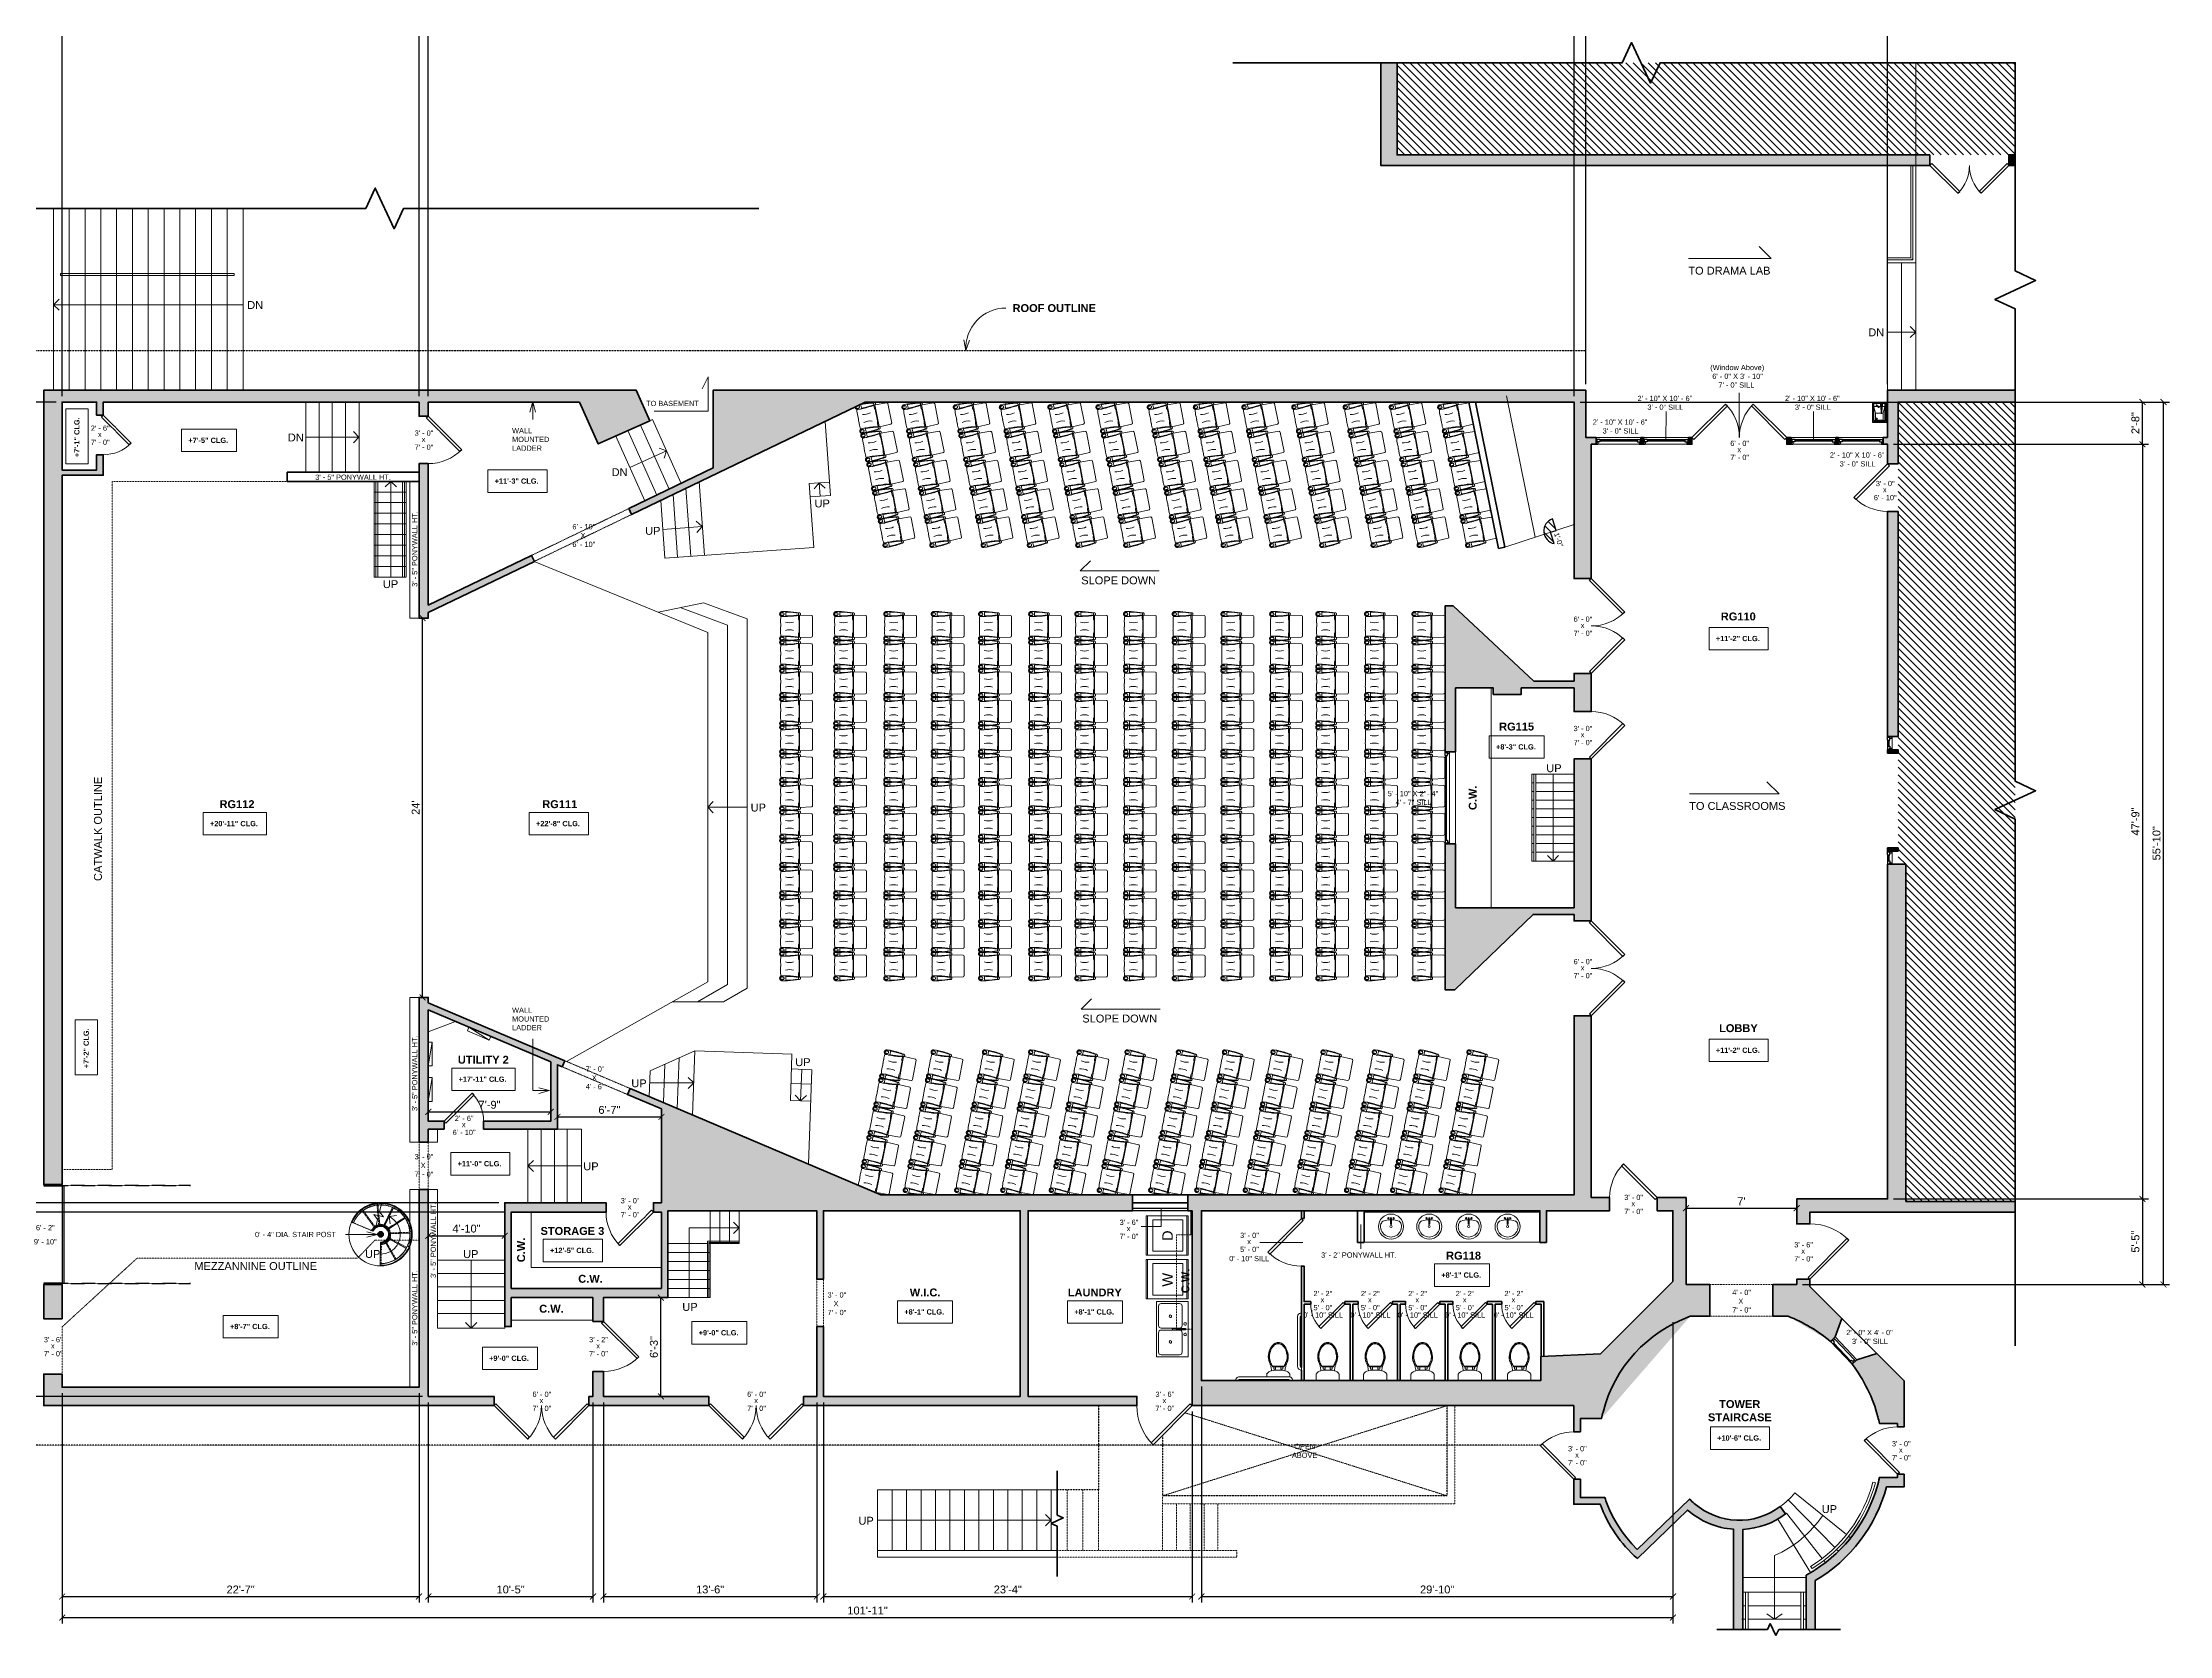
# Model space of a CAD drawing. Header units: inches. Extents: x -2078 to 109118, y -964 to 6385.
# Drawn here: x 36432 to 38046, y 3498 to 4707 of the extents above; entities that cross this region are included whole.
import ezdxf

# ---------------------------------------------------------------- set-up
doc = ezdxf.new("R2010")
doc.units = ezdxf.units.IN
doc.header["$MEASUREMENT"] = 0
for name, pattern in [('Dash', [0.25, 0.125, -0.125]), ('HIDDEN2', [0.1875, 0.125, -0.0625]), ('Overhead 1_16_', [0.101562, 0.0625, -0.039062])]:
    doc.linetypes.add(name, pattern=pattern)
for name, color, linetype, lineweight in [('16_dwg _2_', 8, 'Continuous', 9), ('A-ANNO', 2, 'Continuous', 5), ('A-ANNO-DIMS', 1, 'Continuous', 9), ('A-CASE', 4, 'Continuous', 9), ('A-DETAIL-1', 4, 'Continuous', 40), ('A-DETAIL-3', 40, 'Continuous', 15), ('A-DETL', 90, 'Continuous', 9), ('A-DETL-MEDM', 33, 'Continuous', 30), ('A-DETL-THIN', 151, 'Continuous', 9), ('A-DOOR', 1, 'Continuous', 18), ('A-DOOR-FRAM', 1, 'Continuous', 30), ('A-DOOR-HDLN', 1, 'Dash', 18), ('A-EQPT', 150, 'Continuous', 9), ('A-FIXT', 150, 'Continuous', 9), ('A-GLAZ', 2, 'Continuous', 30), ('A-HIDDEN', 2, 'HIDDEN2', 18), ('A-RAILING', 4, 'Continuous', 9), ('A-STRS', 4, 'Continuous', 9), ('A-STRS-MBND', 31, 'Overhead 1_16_', 9), ('A-WALL', 3, 'Continuous', 40), ('A-WINDOWS', 2, 'Continuous', 18), ('S-STRS-ANNO', 31, 'Continuous', 9), ('S-STRS-MBND', 31, 'Continuous', 9)]:
    doc.layers.add(name, color=color, linetype=linetype, lineweight=lineweight)
doc.layers.add('A-HATCH', color=9, linetype='Continuous')
doc.layers.add('A-TB', color=7, linetype='Continuous')
doc.styles.add('Arial', font='arial.ttf')
doc.styles.add('Arial_1', font='arial.ttf', dxfattribs={"height": 0.0625})
doc.styles.add('Arial_2', font='arial.ttf', dxfattribs={"height": 3})
doc.styles.add('Arial_3', font='arial.ttf', dxfattribs={"height": 0.125})
doc.styles.add('Arial_B', font='arialbd.ttf', dxfattribs={"height": 4.5})
doc.styles.add('Arial_B_1', font='arialbd.ttf', dxfattribs={"height": 3})
doc.styles.add('Arial_B_2', font='arialbd.ttf', dxfattribs={"height": 0.125})
doc.styles.add('JC', font='arial.ttf', dxfattribs={"height": 0.125})
doc.dimstyles.new('JC-DIMS', dxfattribs={"dimtxt": 0.125, "dimasz": 0.09375, "dimexe": 0.09375, "dimexo": 0.09375, "dimgap": 0.046875, "dimtad": 1, "dimdec": 1, "dimzin": 0, "dimdsep": 46, "dimlunit": 4, "dimtxsty": 'JC', "dimblk": 'ARCHTICK', "dimcen": 0.09, "dimclrd": 1, "dimclre": 1, "dimclrt": 256, "dimadec": 0, "dimazin": 0, "dimtfac": 1, "dimtdec": 1, "dimtofl": 0, "dimtmove": 1, "dimatfit": 3, "dimfxl": 1, "dimtolj": 1, "dimtzin": 0, "dimarcsym": 0})
pattern_1 = [(135, (37978.0204, 4754.8346), (-2.828427, -2.828427), [])]

# ---------------------------------------------------------------- blocks, each defined once
blk = doc.blocks.new('JC_DOOR_SINGLE PANEL - SINGLE DOOR-1542686-3-1st Floor - Auditorium')
at = {"layer": 'A-DOOR', "lineweight": 30}
for p, q in [((-7.5, 29.5), (-8.9, 28)), ((-8.9, 28), (16.6, 2.6)), ((18, 4), (-7.5, 29.5)), ((16.6, 2.6), (18, 4))]:
    blk.add_line(p, q, dxfattribs=at)
at = {"layer": 'A-DOOR', "lineweight": 9}
blk.add_arc((18, 4), 36, 135, 180, dxfattribs=at)
blk = doc.blocks.new('JC_OPENING DOOR - OPENING DOOR-1487300-3-1st Floor - Auditorium')
at = {"linetype": 'HIDDEN2'}
for p, q in [((23.7, 12.1), (-24.3, 12.1)), ((-24.3, -12), (23.7, -12))]:
    blk.add_line(p, q, dxfattribs=at)
for p, q in [((-24.3, 12), (-24.3, -12)), ((23.7, -12), (23.7, 12))]:
    blk.add_line(p, q)
blk = doc.blocks.new('JC_DOUBLE DOOR - DOUBLE DOOR-1487541-3-1st Floor - Auditorium')
at = {"layer": 'A-DOOR', "lineweight": 30}
for p, q in [((-36, 6.5), (-10.5, 32)), ((-9.1, 30.5), (-34.6, 5.1)), ((-10.5, 32), (-9.1, 30.5)), ((10.5, 32), (9.1, 30.5)), ((9.1, 30.5), (34.6, 5.1)), ((36, 6.5), (10.5, 32)), ((-34.6, 5.1), (-36, 6.5)), ((34.6, 5.1), (36, 6.5))]:
    blk.add_line(p, q, dxfattribs=at)
at = {"layer": 'A-DOOR', "lineweight": 9}
for centre, start, end in [((-36, 6.5), 0, 45), ((36, 6.5), 135, 180)]:
    blk.add_arc(centre, 36, start, end, dxfattribs=at)
blk = doc.blocks.new('JC_DOOR_SINGLE PANEL - SINGLE DOOR-1488038-3-1st Floor - Auditorium')
at = {"layer": 'A-DOOR', "lineweight": 30}
for p, q in [((-7.5, 32), (-8.9, 30.5)), ((-8.9, 30.5), (16.6, 5.1)), ((18, 6.5), (-7.5, 32)), ((16.6, 5.1), (18, 6.5))]:
    blk.add_line(p, q, dxfattribs=at)
at = {"layer": 'A-DOOR', "lineweight": 9}
blk.add_arc((18, 6.5), 36, 135, 180, dxfattribs=at)
blk = doc.blocks.new('JC_FIXED WINDOW - MUNTIN - FIXED WINDOW-1488380-3-1st Floor - Auditorium')
at = {"layer": 'A-GLAZ'}
for p, q in [((-35, 4), (-35, -4)), ((-32.25, 4), (-35, 4)), ((-35, 0.5), (-33.75, 0.5)), ((-34.5, 4), (-34.5, 2.25)), ((-34.5, 2.25), (-33.75, 2.25)), ((-32.25, 2.25), (-33.75, 2.25)), ((-33.75, 2.25), (-33.75, 0.5)), ((-32.25, 4), (-32.25, 2.25)), ((32.25, 4), (35, 4)), ((32.25, 4), (32.25, 2.25)), ((32.25, 2.25), (34.5, 2.25)), ((33.75, 2.25), (33.75, 0.5)), ((33.75, 0.5), (35, 0.5)), ((34.5, 4), (34.5, 2.25)), ((35, 4), (35, -4))]:
    blk.add_line(p, q, dxfattribs=at)
at = {"layer": 'A-GLAZ', "lineweight": 9}
for p, q in [((33.75, 0.5), (-33.75, 0.5)), ((32.25, 4), (-32.25, 4))]:
    blk.add_line(p, q, dxfattribs=at)
at = {"layer": 'A-GLAZ', "lineweight": 40}
blk.add_line((-32.25, 3.125), (32.25, 3.125), dxfattribs=at)
at = {"layer": 'A-WINDOWS'}
for p, q in [((35, 4), (-35, 4)), ((-35, -4), (35, -4))]:
    blk.add_line(p, q, dxfattribs=at)
blk = doc.blocks.new('JC_DOOR_SINGLE PANEL - SINGLE DOOR-1488472-3-1st Floor - Auditorium')
at = {"layer": 'A-DOOR', "lineweight": 30}
for p, q in [((-8.7, 34.7), (-10.1, 33.3)), ((-10.1, 33.3), (19.6, 3.6)), ((21, 5), (-8.7, 34.7)), ((19.6, 3.6), (21, 5))]:
    blk.add_line(p, q, dxfattribs=at)
at = {"layer": 'A-DOOR', "lineweight": 9}
blk.add_arc((21, 5), 42, 135, 180, dxfattribs=at)
blk = doc.blocks.new('JC_DOOR_SINGLE PANEL - SINGLE DOOR-1488571-3-1st Floor - Auditorium')
at = {"layer": 'A-DOOR', "lineweight": 30}
for p, q in [((-7.5, 30.5), (-8.9, 29)), ((-8.9, 29), (16.6, 3.6)), ((18, 5), (-7.5, 30.5)), ((16.6, 3.6), (18, 5))]:
    blk.add_line(p, q, dxfattribs=at)
at = {"layer": 'A-DOOR', "lineweight": 9}
blk.add_arc((18, 5), 36, 135, 180, dxfattribs=at)
blk = doc.blocks.new('JC_FIXED WINDOW - MUNTIN - FIXED WINDOW-1488686-3-1st Floor - Auditorium')
at = {"layer": 'A-GLAZ'}
for p, q in [((-12, 2.5), (-12, -2.4)), ((-9.3, 2.5), (-12, 2.5)), ((-11.5, 2.5), (-11.5, 0.7)), ((-11.5, 0.7), (-10.8, 0.7)), ((-9.3, 0.7), (-10.8, 0.7)), ((-10.8, 0.7), (-10.8, -1)), ((-9.3, 2.5), (-9.3, 0.7)), ((9.3, 2.5), (12, 2.5)), ((9.3, 2.5), (9.3, 0.7)), ((9.3, 0.7), (11.5, 0.7)), ((10.8, 0.7), (10.8, -1)), ((11.5, 2.5), (11.5, 0.7)), ((12, 2.5), (12, -2.5)), ((-12, -1), (-10.8, -1)), ((10.8, -1), (12, -1))]:
    blk.add_line(p, q, dxfattribs=at)
at = {"layer": 'A-GLAZ', "lineweight": 9}
for p, q in [((9.3, 2.5), (-9.3, 2.5)), ((10.8, -1), (-10.8, -1))]:
    blk.add_line(p, q, dxfattribs=at)
at = {"layer": 'A-GLAZ', "lineweight": 40}
blk.add_line((-9.3, 1.6), (9.3, 1.6), dxfattribs=at)
at = {"layer": 'A-WINDOWS'}
blk.add_line((12, 2.5), (-12, 2.5), dxfattribs=at)
blk = doc.blocks.new('JC_DOOR_SINGLE PANEL - SINGLE DOOR-1489136-3-1st Floor - Auditorium')
at = {"layer": 'A-DOOR', "lineweight": 30}
for p, q in [((-8.9, -26.5), (16.6, -1.1)), ((18, -2.5), (-7.5, -28)), ((16.6, -1.1), (18, -2.5)), ((-7.5, -28), (-8.9, -26.5))]:
    blk.add_line(p, q, dxfattribs=at)
at = {"layer": 'A-DOOR', "lineweight": 9}
blk.add_arc((18, -2.5), 36, 180, 225, dxfattribs=at)
blk = doc.blocks.new('Generic Models 4 - Generic Models 4-1490241-3-1st Floor - Auditorium')
for p, q in [((-1178, -928.4), (-1178, -872.4)), ((-1168, -872.4), (-1168, -928.4)), ((-1157.7, -928.4), (-1157.7, -872.4)), ((-1155.6, -872.4), (-1148.1, -872.4)), ((-1148.1, -872.4), (-1137.3, -872.4)), ((-1148.1, -928.4), (-1148.1, -872.4)), ((-1137.3, -928.4), (-1137.3, -872.4))]:
    blk.add_line(p, q)
blk = doc.blocks.new('JC_DOOR_SINGLE PANEL - SINGLE DOOR-1493209-3-1st Floor - Auditorium')
at = {"layer": 'A-DOOR', "lineweight": 30}
for p, q in [((-8.9, -27.5), (16.6, -2.1)), ((18, -3.5), (-7.5, -29)), ((16.6, -2.1), (18, -3.5)), ((-7.5, -29), (-8.9, -27.5))]:
    blk.add_line(p, q, dxfattribs=at)
at = {"layer": 'A-DOOR', "lineweight": 9}
blk.add_arc((18, -3.5), 36, 180, 225, dxfattribs=at)
blk = doc.blocks.new('JC_OPENING DOOR - OPENING DOOR-1490994-3-1st Floor - Auditorium')
at = {"linetype": 'HIDDEN2'}
for p, q in [((26.7, 2.5), (-27.3, 2.5)), ((-27.3, -2.5), (26.7, -2.5))]:
    blk.add_line(p, q, dxfattribs=at)
for p, q in [((-27.3, 2.5), (-27.3, -2.5)), ((26.7, -2.5), (26.7, 2.5))]:
    blk.add_line(p, q)
blk = doc.blocks.new('JC_DOOR_SINGLE PANEL - SINGLE DOOR-1491242-3-1st Floor - Auditorium')
at = {"layer": 'A-DOOR', "lineweight": 30}
for p, q in [((-7.6, -22.8), (13.6, -1.6)), ((15, -3), (-6.2, -24.2)), ((13.6, -1.6), (15, -3)), ((-6.2, -24.2), (-7.6, -22.8))]:
    blk.add_line(p, q, dxfattribs=at)
at = {"layer": 'A-DOOR', "lineweight": 9}
blk.add_arc((15, -3), 30, 180, 225, dxfattribs=at)
blk = doc.blocks.new('JC_OPENING DOOR - OPENING DOOR-1491449-3-1st Floor - Auditorium')
at = {"linetype": 'HIDDEN2'}
for p, q in [((17.7, 3.5), (-18.3, 3.5)), ((-18.3, -3.5), (17.7, -3.5))]:
    blk.add_line(p, q, dxfattribs=at)
for p, q in [((-18.3, 3.5), (-18.3, -3.5)), ((17.7, -3.5), (17.7, 3.5))]:
    blk.add_line(p, q)
blk = doc.blocks.new('Generic Models 5 - Generic Models 5-1492366-3-1st Floor - Auditorium')
for p, q in [((-1246.6, -982.2), (-1246.6, -972)), ((-1195.6, -972), (-1246.6, -972)), ((-1246.6, -992.2), (-1246.6, -982.2)), ((-1195.6, -982.2), (-1246.6, -982.2)), ((-1246.6, -1002.5), (-1246.6, -992.2)), ((-1195.6, -992.2), (-1246.6, -992.2)), ((-1246.6, -1012.5), (-1246.6, -1002.5)), ((-1195.6, -1002.5), (-1246.6, -1002.5)), ((-1246.6, -1023.5), (-1246.6, -1012.5)), ((-1195.6, -1012.5), (-1246.6, -1012.5)), ((-1195.6, -1023.5), (-1246.6, -1023.5)), ((-1195.6, -1022.4), (-1195.6, -1023.5))]:
    blk.add_line(p, q)
blk = doc.blocks.new('JC_DOUBLE DOOR - DOUBLE DOOR-1492607-3-1st Floor - Auditorium')
at = {"layer": 'A-DOOR', "lineweight": 30}
for p, q in [((-36, 3.5), (-10.5, 29)), ((-9.1, 27.5), (-34.6, 2.1)), ((-10.5, 29), (-9.1, 27.5)), ((10.5, 29), (9.1, 27.5)), ((9.1, 27.5), (34.6, 2.1)), ((36, 3.5), (10.5, 29)), ((-34.6, 2.1), (-36, 3.5)), ((34.6, 2.1), (36, 3.5))]:
    blk.add_line(p, q, dxfattribs=at)
at = {"layer": 'A-DOOR', "lineweight": 9}
for centre, start, end in [((-36, 3.5), 0, 45), ((36, 3.5), 135, 180)]:
    blk.add_arc(centre, 36, start, end, dxfattribs=at)
blk = doc.blocks.new('JC_DOOR_SINGLE PANEL - SINGLE DOOR-1461113-3-1st Floor - Auditorium')
at = {"layer": 'A-DOOR', "lineweight": 30}
for p, q in [((-9.3, -29.5), (17.6, -2.6)), ((19, -4), (-7.9, -30.9)), ((17.6, -2.6), (19, -4)), ((-7.9, -30.9), (-9.3, -29.5))]:
    blk.add_line(p, q, dxfattribs=at)
at = {"layer": 'A-DOOR', "lineweight": 9}
blk.add_arc((19, -4), 38, 180, 225, dxfattribs=at)
blk = doc.blocks.new('JC_OPENING DOOR - OPENING DOOR-1492961-3-1st Floor - Auditorium')
at = {"linetype": 'HIDDEN2'}
for p, q in [((17.7, 2.5), (-18.3, 2.5)), ((-18.3, -2.5), (17.7, -2.5))]:
    blk.add_line(p, q, dxfattribs=at)
for p, q in [((-18.3, 2.5), (-18.3, -2.5)), ((17.7, -2.5), (17.7, 2.5))]:
    blk.add_line(p, q)
blk = doc.blocks.new('JC_OPENING DOOR - OPENING DOOR-1493007-3-1st Floor - Auditorium')
at = {"linetype": 'HIDDEN2'}
for p, q in [((40.7, 2.5), (-41.3, 2.5)), ((-41.3, -2.5), (40.7, -2.5))]:
    blk.add_line(p, q, dxfattribs=at)
for p, q in [((-41.3, 2.5), (-41.3, -2.5)), ((40.7, -2.5), (40.7, 2.5))]:
    blk.add_line(p, q)
blk = doc.blocks.new('Generic Models 6 - Generic Models 6-1494294-3-1st Floor - Auditorium')
for p, q in [((-1346.6, -320.4), (-1346.6, -373.7)), ((-1336.5, -320.4), (-1336.5, -373.7)), ((-1326.5, -320.4), (-1326.5, -373.7)), ((-1316.5, -320.4), (-1316.5, -373.7)), ((-1306.2, -320.4), (-1306.2, -373.7))]:
    blk.add_line(p, q)
blk = doc.blocks.new('JC_DOOR_SINGLE PANEL - SINGLE DOOR-1494524-3-1st Floor - Auditorium')
at = {"layer": 'A-DOOR', "lineweight": 30}
for p, q in [((-7.6, -22.3), (13.6, -1.1)), ((15, -2.5), (-6.2, -23.7)), ((13.6, -1.1), (15, -2.5)), ((-6.2, -23.7), (-7.6, -22.3))]:
    blk.add_line(p, q, dxfattribs=at)
at = {"layer": 'A-DOOR', "lineweight": 9}
blk.add_arc((15, -2.5), 30, 180, 225, dxfattribs=at)
blk = doc.blocks.new('Generic Models 7 - Generic Models 7-1495681-3-1st Floor - Auditorium')
at = {"layer": 'A-STRS'}
for p, q in [((-1070.8, -386.6), (-1092.6, -337.9)), ((-1085.4, -334.6), (-1083.3, -333.7)), ((-1061.6, -382.2), (-1083.3, -333.7)), ((-1089.3, -395.4), (-1111.3, -346.4)), ((-1080.1, -391.1), (-1102, -342.1)), ((-1086.7, -394.2), (-1089.3, -395.4))]:
    blk.add_line(p, q, dxfattribs=at)
blk = doc.blocks.new('M_Door-Garage-Embossed_Panel - 6 2 X 9 10-1498893-3-1st Floor - Auditorium')
at = {"layer": 'A-DOOR', "lineweight": 30}
for p, q in [((37, -7.1), (-37, -7.1)), ((-37, -7.1), (-37, -8.7)), ((-37, -8.7), (37, -8.7)), ((37, -8.7), (37, -7.1))]:
    blk.add_line(p, q, dxfattribs=at)
at = {"layer": 'A-DOOR-FRAM'}
for p, q in [((-37, 6.9), (-38, 6.9)), ((-38, 6.9), (-38, -7.1)), ((-37, -7.1), (-37, 6.9)), ((37, 6.9), (37, -7.1)), ((38, 6.9), (37, 6.9)), ((38, -7.1), (38, 6.9)), ((-38, -7.1), (-37, -7.1)), ((37, -7.1), (38, -7.1))]:
    blk.add_line(p, q, dxfattribs=at)
at = {"layer": 'A-DOOR-HDLN'}
for p, q in [((-37.5, -7.1), (-37.5, -104.7)), ((-37, -8.7), (-37, -104.7)), ((37, -8.7), (37, -104.7)), ((37.5, -7.1), (37.5, -104.7)), ((-37.5, -104.7), (-37, -104.7)), ((37.5, -104.7), (37, -104.7))]:
    blk.add_line(p, q, dxfattribs=at)
blk = doc.blocks.new('Railing - Railing-1506470-3-1st Floor - Auditorium')
at = {"layer": 'A-RAILING'}
blk.add_line((-1289.1, -928.9), (-1289.3, -929.9), dxfattribs=at)
blk.add_line((-1289.1, -928.9), (-1289.3, -929.9), dxfattribs=at)
blk.add_line((-1289.1, -928.9), (-1289.3, -929.9), dxfattribs=at)
blk.add_line((-1289.1, -928.9), (-1289.3, -929.9), dxfattribs=at)
blk.add_line((-1289.1, -928.9), (-1289.3, -929.9), dxfattribs=at)
at = {"layer": 'A-RAILING', "linetype": 'HIDDEN2'}
blk.add_line((-1310.5, -943.6), (-1311.4, -943.2), dxfattribs=at)
blk.add_line((-1310.5, -943.6), (-1311.4, -943.2), dxfattribs=at)
blk.add_line((-1310.5, -943.6), (-1311.4, -943.2), dxfattribs=at)
blk.add_line((-1310.5, -943.6), (-1311.4, -943.2), dxfattribs=at)
blk.add_line((-1310.5, -943.6), (-1311.4, -943.2), dxfattribs=at)
for points in [[(-1289.1, -928.9), (-1290.6, -928.9), (-1293.8, -929.1), (-1298.3, -930.4), (-1302.6, -932.5), (-1306.3, -935.4), (-1309.3, -939), (-1310.8, -941.8), (-1311.4, -943.2)], [(-1289.1, -928.9), (-1290.6, -928.9), (-1293.8, -929.1), (-1298.3, -930.4), (-1302.6, -932.5), (-1306.3, -935.4), (-1309.3, -939), (-1310.8, -941.8), (-1311.4, -943.2)], [(-1289.1, -928.9), (-1290.6, -928.9), (-1293.8, -929.1), (-1298.3, -930.4), (-1302.6, -932.5), (-1306.3, -935.4), (-1309.3, -939), (-1310.8, -941.8), (-1311.4, -943.2)], [(-1289.1, -928.9), (-1290.6, -928.9), (-1293.8, -929.1), (-1298.3, -930.4), (-1302.6, -932.5), (-1306.3, -935.4), (-1309.3, -939), (-1310.8, -941.8), (-1311.4, -943.2)], [(-1289.1, -928.9), (-1290.6, -928.9), (-1293.8, -929.1), (-1298.3, -930.4), (-1302.6, -932.5), (-1306.3, -935.4), (-1309.3, -939), (-1310.8, -941.8), (-1311.4, -943.2)], [(-1289.3, -929.9), (-1291.1, -929.9), (-1294.7, -930.2), (-1299.8, -932), (-1304.3, -934.9), (-1308, -938.9), (-1309.8, -942), (-1310.5, -943.6)], [(-1289.3, -929.9), (-1291.1, -929.9), (-1294.7, -930.2), (-1299.8, -932), (-1304.3, -934.9), (-1308, -938.9), (-1309.8, -942), (-1310.5, -943.6)], [(-1289.3, -929.9), (-1291.1, -929.9), (-1294.7, -930.2), (-1299.8, -932), (-1304.3, -934.9), (-1308, -938.9), (-1309.8, -942), (-1310.5, -943.6)], [(-1289.3, -929.9), (-1291.1, -929.9), (-1294.7, -930.2), (-1299.8, -932), (-1304.3, -934.9), (-1308, -938.9), (-1309.8, -942), (-1310.5, -943.6)], [(-1289.3, -929.9), (-1291.1, -929.9), (-1294.7, -930.2), (-1299.8, -932), (-1304.3, -934.9), (-1308, -938.9), (-1309.8, -942), (-1310.5, -943.6)]]:
    blk.add_open_spline(points, degree=3, dxfattribs=at)
at = {"layer": 'A-RAILING'}
for points in [[(-1285.8, -930.3), (-1287, -930.1), (-1288.1, -930), (-1289.3, -929.9)], [(-1285.8, -930.3), (-1287, -930.1), (-1288.1, -930), (-1289.3, -929.9)], [(-1285.8, -930.3), (-1287, -930.1), (-1288.1, -930), (-1289.3, -929.9)], [(-1285.8, -930.3), (-1287, -930.1), (-1288.1, -930), (-1289.3, -929.9)], [(-1268.4, -959.1), (-1267.9, -957.4), (-1267.3, -954), (-1267.5, -948.8), (-1268.9, -943.8), (-1271.4, -939.2), (-1275, -935.3), (-1279.3, -932.3), (-1284.1, -930.5), (-1287.6, -930), (-1289.3, -929.9)], [(-1267.4, -959.2), (-1266.9, -957.5), (-1266.3, -954), (-1266.5, -948.6), (-1268, -943.4), (-1270.6, -938.6), (-1274.2, -934.6), (-1278.7, -931.5), (-1283.7, -929.5), (-1287.3, -929), (-1289.1, -928.9)], [(-1284.3, -929.6), (-1284.7, -929.5), (-1285.1, -929.4), (-1285.5, -929.3)], [(-1284.3, -929.6), (-1284.7, -929.5), (-1285.1, -929.4), (-1285.5, -929.3)], [(-1284.3, -929.6), (-1284.7, -929.5), (-1285.1, -929.4), (-1285.5, -929.3)], [(-1284.3, -929.6), (-1284.7, -929.5), (-1285.1, -929.4), (-1285.5, -929.3)], [(-1282.4, -931.2), (-1283.1, -930.9), (-1283.9, -930.7), (-1284.7, -930.5)], [(-1282.4, -931.2), (-1283.1, -930.9), (-1283.9, -930.7), (-1284.7, -930.5)], [(-1282.4, -931.2), (-1283.1, -930.9), (-1283.9, -930.7), (-1284.7, -930.5)], [(-1282.4, -931.2), (-1283.1, -930.9), (-1283.9, -930.7), (-1284.7, -930.5)], [(-1280.7, -930.8), (-1281.1, -930.6), (-1281.6, -930.4), (-1282, -930.3)], [(-1280.7, -930.8), (-1281.1, -930.6), (-1281.6, -930.4), (-1282, -930.3)], [(-1280.7, -930.8), (-1281.1, -930.6), (-1281.6, -930.4), (-1282, -930.3)], [(-1280.7, -930.8), (-1281.1, -930.6), (-1281.6, -930.4), (-1282, -930.3)], [(-1279.2, -932.6), (-1279.8, -932.3), (-1280.4, -932), (-1281.1, -931.7)], [(-1279.2, -932.6), (-1279.8, -932.3), (-1280.4, -932), (-1281.1, -931.7)], [(-1279.2, -932.6), (-1279.8, -932.3), (-1280.4, -932), (-1281.1, -931.7)], [(-1279.2, -932.6), (-1279.8, -932.3), (-1280.4, -932), (-1281.1, -931.7)], [(-1277.4, -932.5), (-1277.8, -932.2), (-1278.3, -932), (-1278.7, -931.8)], [(-1277.4, -932.5), (-1277.8, -932.2), (-1278.3, -932), (-1278.7, -931.8)], [(-1277.4, -932.5), (-1277.8, -932.2), (-1278.3, -932), (-1278.7, -931.8)], [(-1277.4, -932.5), (-1277.8, -932.2), (-1278.3, -932), (-1278.7, -931.8)], [(-1276.2, -934.6), (-1276.7, -934.1), (-1277.3, -933.7), (-1277.9, -933.4)], [(-1276.2, -934.6), (-1276.7, -934.1), (-1277.3, -933.7), (-1277.9, -933.4)], [(-1276.2, -934.6), (-1276.7, -934.1), (-1277.3, -933.7), (-1277.9, -933.4)], [(-1276.2, -934.6), (-1276.7, -934.1), (-1277.3, -933.7), (-1277.9, -933.4)], [(-1274.5, -934.7), (-1274.9, -934.3), (-1275.2, -934), (-1275.6, -933.8)], [(-1274.5, -934.7), (-1274.9, -934.3), (-1275.2, -934), (-1275.6, -933.8)], [(-1274.5, -934.7), (-1274.9, -934.3), (-1275.2, -934), (-1275.6, -933.8)], [(-1274.5, -934.7), (-1274.9, -934.3), (-1275.2, -934), (-1275.6, -933.8)], [(-1273.6, -936.9), (-1274, -936.4), (-1274.5, -936), (-1275, -935.5)], [(-1273.6, -936.9), (-1274, -936.4), (-1274.5, -936), (-1275, -935.5)], [(-1273.6, -936.9), (-1274, -936.4), (-1274.5, -936), (-1275, -935.5)], [(-1273.6, -936.9), (-1274, -936.4), (-1274.5, -936), (-1275, -935.5)], [(-1272, -937.2), (-1272.2, -936.9), (-1272.5, -936.6), (-1272.8, -936.3)], [(-1272, -937.2), (-1272.2, -936.9), (-1272.5, -936.6), (-1272.8, -936.3)], [(-1272, -937.2), (-1272.2, -936.9), (-1272.5, -936.6), (-1272.8, -936.3)], [(-1272, -937.2), (-1272.2, -936.9), (-1272.5, -936.6), (-1272.8, -936.3)], [(-1271.3, -939.7), (-1271.7, -939.1), (-1272.1, -938.6), (-1272.6, -938.1)], [(-1271.3, -939.7), (-1271.7, -939.1), (-1272.1, -938.6), (-1272.6, -938.1)], [(-1271.3, -939.7), (-1271.7, -939.1), (-1272.1, -938.6), (-1272.6, -938.1)], [(-1271.3, -939.7), (-1271.7, -939.1), (-1272.1, -938.6), (-1272.6, -938.1)], [(-1269.5, -942.8), (-1269.8, -942.2), (-1270.2, -941.6), (-1270.5, -941)], [(-1269.5, -942.8), (-1269.8, -942.2), (-1270.2, -941.6), (-1270.5, -941)], [(-1269.5, -942.8), (-1269.8, -942.2), (-1270.2, -941.6), (-1270.5, -941)], [(-1269.5, -942.8), (-1269.8, -942.2), (-1270.2, -941.6), (-1270.5, -941)], [(-1269.8, -940.2), (-1270, -940), (-1270.1, -939.8), (-1270.2, -939.6)], [(-1269.8, -940.2), (-1270, -940), (-1270.1, -939.8), (-1270.2, -939.6)], [(-1269.8, -940.2), (-1270, -940), (-1270.1, -939.8), (-1270.2, -939.6)], [(-1269.8, -940.2), (-1270, -940), (-1270.1, -939.8), (-1270.2, -939.6)], [(-1268.3, -946.3), (-1268.5, -945.6), (-1268.7, -944.8), (-1269, -944.2)], [(-1268.3, -946.3), (-1268.5, -945.6), (-1268.7, -944.8), (-1269, -944.2)], [(-1268.3, -946.3), (-1268.5, -945.6), (-1268.7, -944.8), (-1269, -944.2)], [(-1268.3, -946.3), (-1268.5, -945.6), (-1268.7, -944.8), (-1269, -944.2)], [(-1267.8, -944.3), (-1268, -944), (-1268.1, -943.7), (-1268.2, -943.4)], [(-1267.8, -944.3), (-1268, -944), (-1268.1, -943.7), (-1268.2, -943.4)], [(-1267.8, -944.3), (-1268, -944), (-1268.1, -943.7), (-1268.2, -943.4)], [(-1267.8, -944.3), (-1268, -944), (-1268.1, -943.7), (-1268.2, -943.4)], [(-1267.5, -950.2), (-1267.6, -949.3), (-1267.7, -948.4), (-1267.9, -947.5)], [(-1267.5, -950.2), (-1267.6, -949.3), (-1267.7, -948.4), (-1267.9, -947.5)], [(-1267.5, -950.2), (-1267.6, -949.3), (-1267.7, -948.4), (-1267.9, -947.5)], [(-1267.5, -950.2), (-1267.6, -949.3), (-1267.7, -948.4), (-1267.9, -947.5)], [(-1267.5, -954.6), (-1267.4, -953.4), (-1267.4, -952.2), (-1267.5, -951)], [(-1267.5, -954.6), (-1267.4, -953.4), (-1267.4, -952.2), (-1267.5, -951)], [(-1267.5, -954.6), (-1267.4, -953.4), (-1267.4, -952.2), (-1267.5, -951)], [(-1267.5, -954.6), (-1267.4, -953.4), (-1267.4, -952.2), (-1267.5, -951)], [(-1266.8, -948.1), (-1266.9, -947.7), (-1267, -947.2), (-1267.1, -946.8)], [(-1266.8, -948.1), (-1266.9, -947.7), (-1267, -947.2), (-1267.1, -946.8)], [(-1266.8, -948.1), (-1266.9, -947.7), (-1267, -947.2), (-1267.1, -946.8)], [(-1266.8, -948.1), (-1266.9, -947.7), (-1267, -947.2), (-1267.1, -946.8)], [(-1266.4, -951.8), (-1266.4, -951.3), (-1266.5, -950.9), (-1266.5, -950.4)], [(-1266.4, -951.8), (-1266.4, -951.3), (-1266.5, -950.9), (-1266.5, -950.4)], [(-1266.4, -951.8), (-1266.4, -951.3), (-1266.5, -950.9), (-1266.5, -950.4)], [(-1266.4, -951.8), (-1266.4, -951.3), (-1266.5, -950.9), (-1266.5, -950.4)], [(-1268.1, -958), (-1267.9, -957.2), (-1267.7, -956.3), (-1267.6, -955.4)], [(-1268.1, -958), (-1267.9, -957.2), (-1267.7, -956.3), (-1267.6, -955.4)], [(-1268.1, -958), (-1267.9, -957.2), (-1267.7, -956.3), (-1267.6, -955.4)], [(-1268.1, -958), (-1267.9, -957.2), (-1267.7, -956.3), (-1267.6, -955.4)], [(-1267.4, -959), (-1267.2, -958.6), (-1267.1, -958.2), (-1267, -957.7)], [(-1267.4, -959), (-1267.2, -958.6), (-1267.1, -958.2), (-1267, -957.7)], [(-1267.4, -959), (-1267.2, -958.6), (-1267.1, -958.2), (-1267, -957.7)], [(-1267.4, -959), (-1267.2, -958.6), (-1267.1, -958.2), (-1267, -957.7)], [(-1266.6, -955.5), (-1266.6, -955), (-1266.5, -954.5), (-1266.5, -954)], [(-1266.6, -955.5), (-1266.6, -955), (-1266.5, -954.5), (-1266.5, -954)], [(-1266.6, -955.5), (-1266.6, -955), (-1266.5, -954.5), (-1266.5, -954)], [(-1266.6, -955.5), (-1266.6, -955), (-1266.5, -954.5), (-1266.5, -954)]]:
    blk.add_open_spline(points, degree=3, dxfattribs=at)
blk = doc.blocks.new('Railing - Railing-1506474-3-1st Floor - Auditorium')
at = {"layer": 'A-RAILING', "linetype": 'HIDDEN2'}
blk.add_line((-1295.8, -949.8), (-1296.8, -949.4), dxfattribs=at)
blk.add_line((-1295.8, -949.8), (-1296.8, -949.4), dxfattribs=at)
blk.add_line((-1295.8, -949.8), (-1296.8, -949.4), dxfattribs=at)
blk.add_line((-1295.8, -949.8), (-1296.8, -949.4), dxfattribs=at)
blk.add_line((-1295.8, -949.8), (-1296.8, -949.4), dxfattribs=at)
at = {"layer": 'A-RAILING'}
blk.add_line((-1293.2, -945.7), (-1293.5, -947), dxfattribs=at)
blk.add_line((-1293.2, -945.7), (-1293.5, -947), dxfattribs=at)
blk.add_line((-1293.2, -945.7), (-1293.5, -947), dxfattribs=at)
blk.add_line((-1293.2, -945.7), (-1293.5, -947), dxfattribs=at)
blk.add_line((-1293.2, -945.7), (-1293.5, -947), dxfattribs=at)
at = {"layer": 'A-RAILING', "linetype": 'HIDDEN2'}
for points in [[(-1293.2, -945.7), (-1293.7, -945.9), (-1294.7, -946.6), (-1295.9, -947.9), (-1296.5, -948.9), (-1296.8, -949.4)], [(-1293.2, -945.7), (-1293.7, -945.9), (-1294.7, -946.6), (-1295.9, -947.9), (-1296.5, -948.9), (-1296.8, -949.4)], [(-1293.2, -945.7), (-1293.7, -945.9), (-1294.7, -946.6), (-1295.9, -947.9), (-1296.5, -948.9), (-1296.8, -949.4)], [(-1293.2, -945.7), (-1293.7, -945.9), (-1294.7, -946.6), (-1295.9, -947.9), (-1296.5, -948.9), (-1296.8, -949.4)], [(-1293.2, -945.7), (-1293.7, -945.9), (-1294.7, -946.6), (-1295.9, -947.9), (-1296.5, -948.9), (-1296.8, -949.4)], [(-1293.5, -947), (-1294.1, -947.4), (-1295, -948.2), (-1295.6, -949.3), (-1295.8, -949.8)], [(-1293.5, -947), (-1294.1, -947.4), (-1295, -948.2), (-1295.6, -949.3), (-1295.8, -949.8)], [(-1293.5, -947), (-1294.1, -947.4), (-1295, -948.2), (-1295.6, -949.3), (-1295.8, -949.8)], [(-1293.5, -947), (-1294.1, -947.4), (-1295, -948.2), (-1295.6, -949.3), (-1295.8, -949.8)], [(-1293.5, -947), (-1294.1, -947.4), (-1295, -948.2), (-1295.6, -949.3), (-1295.8, -949.8)]]:
    blk.add_open_spline(points, degree=3, dxfattribs=at)
at = {"layer": 'A-RAILING'}
for points in [[(-1289.7, -945.9), (-1290.4, -945.9), (-1291.7, -946), (-1293, -946.6), (-1293.5, -947)], [(-1291.8, -946.2), (-1292.5, -946.4), (-1293, -946.7), (-1293.5, -947)], [(-1291.8, -946.2), (-1292.5, -946.4), (-1293, -946.7), (-1293.5, -947)], [(-1291.8, -946.2), (-1292.5, -946.4), (-1293, -946.7), (-1293.5, -947)], [(-1291.8, -946.2), (-1292.5, -946.4), (-1293, -946.7), (-1293.5, -947)], [(-1289.6, -944.9), (-1290.2, -944.8), (-1291.5, -945), (-1292.7, -945.4), (-1293.2, -945.7)], [(-1290.6, -944.9), (-1290.9, -944.9), (-1291.1, -945), (-1291.3, -945)], [(-1290.6, -944.9), (-1290.9, -944.9), (-1291.1, -945), (-1291.3, -945)], [(-1290.6, -944.9), (-1290.9, -944.9), (-1291.1, -945), (-1291.3, -945)], [(-1290.6, -944.9), (-1290.9, -944.9), (-1291.1, -945), (-1291.3, -945)], [(-1290, -945.9), (-1290.4, -945.9), (-1290.8, -945.9), (-1291.2, -946)], [(-1290, -945.9), (-1290.4, -945.9), (-1290.8, -945.9), (-1291.2, -946)], [(-1290, -945.9), (-1290.4, -945.9), (-1290.8, -945.9), (-1291.2, -946)], [(-1290, -945.9), (-1290.4, -945.9), (-1290.8, -945.9), (-1291.2, -946)], [(-1289.4, -945.9), (-1289.5, -945.9), (-1289.5, -945.9), (-1289.6, -945.9)], [(-1287.9, -945.1), (-1288.5, -945), (-1289, -944.9), (-1289.5, -944.9)], [(-1288.5, -945), (-1288.8, -944.9), (-1289, -944.9), (-1289.3, -944.9)], [(-1288.5, -945), (-1288.8, -944.9), (-1289, -944.9), (-1289.3, -944.9)], [(-1288.5, -945), (-1288.8, -944.9), (-1289, -944.9), (-1289.3, -944.9)], [(-1288.5, -945), (-1288.8, -944.9), (-1289, -944.9), (-1289.3, -944.9)], [(-1287.7, -946.2), (-1288.2, -946.1), (-1288.7, -945.9), (-1289.3, -945.9)], [(-1288.1, -946.1), (-1288.5, -946), (-1288.8, -945.9), (-1289.2, -945.9)], [(-1288.1, -946.1), (-1288.5, -946), (-1288.8, -945.9), (-1289.2, -945.9)], [(-1288.1, -946.1), (-1288.5, -946), (-1288.8, -945.9), (-1289.2, -945.9)], [(-1288.1, -946.1), (-1288.5, -946), (-1288.8, -945.9), (-1289.2, -945.9)], [(-1286.2, -945.8), (-1286.7, -945.5), (-1287.1, -945.4), (-1287.6, -945.2)], [(-1286.3, -946.9), (-1286.6, -946.7), (-1287, -946.5), (-1287.4, -946.4)], [(-1286.3, -946.9), (-1286.6, -946.7), (-1287, -946.5), (-1287.4, -946.4)], [(-1286.3, -946.9), (-1286.6, -946.7), (-1287, -946.5), (-1287.4, -946.4)], [(-1286.3, -946.9), (-1286.6, -946.7), (-1287, -946.5), (-1287.4, -946.4)], [(-1286.1, -947.1), (-1286.5, -946.8), (-1286.9, -946.5), (-1287.4, -946.4)], [(-1286.5, -945.6), (-1286.8, -945.5), (-1287.1, -945.4), (-1287.3, -945.3)], [(-1286.5, -945.6), (-1286.8, -945.5), (-1287.1, -945.4), (-1287.3, -945.3)], [(-1286.5, -945.6), (-1286.8, -945.5), (-1287.1, -945.4), (-1287.3, -945.3)], [(-1286.5, -945.6), (-1286.8, -945.5), (-1287.1, -945.4), (-1287.3, -945.3)], [(-1284.6, -947), (-1285, -946.6), (-1285.4, -946.3), (-1285.9, -946)], [(-1284.8, -948.2), (-1285.1, -947.9), (-1285.4, -947.6), (-1285.7, -947.3)], [(-1284.8, -948.2), (-1285.1, -947.9), (-1285.4, -947.6), (-1285.7, -947.3)], [(-1284.8, -948.2), (-1285.1, -947.9), (-1285.4, -947.6), (-1285.7, -947.3)], [(-1284.8, -948.2), (-1285.1, -947.9), (-1285.4, -947.6), (-1285.7, -947.3)], [(-1284.5, -948.6), (-1284.9, -948.1), (-1285.3, -947.7), (-1285.7, -947.3)], [(-1284.9, -946.8), (-1285.1, -946.6), (-1285.3, -946.4), (-1285.5, -946.2)], [(-1284.9, -946.8), (-1285.1, -946.6), (-1285.3, -946.4), (-1285.5, -946.2)], [(-1284.9, -946.8), (-1285.1, -946.6), (-1285.3, -946.4), (-1285.5, -946.2)], [(-1284.9, -946.8), (-1285.1, -946.6), (-1285.3, -946.4), (-1285.5, -946.2)], [(-1283.5, -953.8), (-1283.4, -953.2), (-1283.3, -952), (-1283.6, -950.2), (-1284.2, -949.2), (-1284.5, -948.7)], [(-1283.5, -948.4), (-1283.7, -948), (-1284, -947.6), (-1284.4, -947.2)], [(-1283.3, -952.4), (-1283.4, -951.7), (-1283.5, -950.4), (-1284.1, -949.3), (-1284.4, -948.8)], [(-1283.3, -952.4), (-1283.4, -951.7), (-1283.5, -950.4), (-1284.1, -949.3), (-1284.4, -948.8)], [(-1283.3, -952.4), (-1283.4, -951.7), (-1283.5, -950.4), (-1284.1, -949.3), (-1284.4, -948.8)], [(-1283.3, -952.4), (-1283.4, -951.7), (-1283.5, -950.4), (-1284.1, -949.3), (-1284.4, -948.8)], [(-1283.5, -948.3), (-1283.7, -948.1), (-1283.9, -947.8), (-1284.1, -947.6)], [(-1283.5, -948.3), (-1283.7, -948.1), (-1283.9, -947.8), (-1284.1, -947.6)], [(-1283.5, -948.3), (-1283.7, -948.1), (-1283.9, -947.8), (-1284.1, -947.6)], [(-1283.5, -948.3), (-1283.7, -948.1), (-1283.9, -947.8), (-1284.1, -947.6)], [(-1282.7, -950.3), (-1282.8, -949.8), (-1283, -949.3), (-1283.2, -948.8)], [(-1282.7, -950.2), (-1282.8, -949.9), (-1282.9, -949.6), (-1283, -949.3)], [(-1282.7, -950.2), (-1282.8, -949.9), (-1282.9, -949.6), (-1283, -949.3)], [(-1282.7, -950.2), (-1282.8, -949.9), (-1282.9, -949.6), (-1283, -949.3)], [(-1282.7, -950.2), (-1282.8, -949.9), (-1282.9, -949.6), (-1283, -949.3)], [(-1282.4, -952.2), (-1282.4, -951.7), (-1282.4, -951.2), (-1282.5, -950.7)], [(-1282.5, -953.8), (-1282.4, -953.4), (-1282.4, -953), (-1282.4, -952.6)], [(-1282.4, -952.1), (-1282.4, -951.8), (-1282.4, -951.5), (-1282.4, -951.2)], [(-1282.4, -952.1), (-1282.4, -951.8), (-1282.4, -951.5), (-1282.4, -951.2)], [(-1282.4, -952.1), (-1282.4, -951.8), (-1282.4, -951.5), (-1282.4, -951.2)], [(-1282.4, -952.1), (-1282.4, -951.8), (-1282.4, -951.5), (-1282.4, -951.2)], [(-1283.5, -953.8), (-1283.4, -953.5), (-1283.4, -953.2), (-1283.4, -953)], [(-1283.5, -953.8), (-1283.4, -953.5), (-1283.4, -953.2), (-1283.4, -953)], [(-1283.5, -953.8), (-1283.4, -953.5), (-1283.4, -953.2), (-1283.4, -953)], [(-1283.5, -953.8), (-1283.4, -953.5), (-1283.4, -953.2), (-1283.4, -953)], [(-1282.5, -953.8), (-1282.5, -953.7), (-1282.4, -953.5), (-1282.4, -953.3)], [(-1282.5, -953.8), (-1282.5, -953.7), (-1282.4, -953.5), (-1282.4, -953.3)], [(-1282.5, -953.8), (-1282.5, -953.7), (-1282.4, -953.5), (-1282.4, -953.3)], [(-1282.5, -953.8), (-1282.5, -953.7), (-1282.4, -953.5), (-1282.4, -953.3)]]:
    blk.add_open_spline(points, degree=3, dxfattribs=at)
blk = doc.blocks.new('Top Rail Type - Top Rail_Internal_-1506480-3-1st Floor - Auditorium')
at = {"layer": 'A-RAILING', "flags": 128}
for points in [[(-1269, -959.9), (-1269.9, -962.1), (-1271, -964.1), (-1272.4, -966.1), (-1274, -967.8), (-1275.7, -969.4), (-1277.6, -970.9), (-1279.6, -972.1), (-1281.8, -973), (-1284, -973.8), (-1286.3, -974.3), (-1288.7, -974.5), (-1290.2, -974.6)], [(-1267.6, -960.4), (-1268.5, -962.6), (-1269.7, -964.8), (-1271.1, -966.8), (-1272.7, -968.7), (-1274.4, -970.3), (-1276.3, -971.8), (-1278.4, -973.1), (-1280.6, -974.2), (-1282.9, -975), (-1285.3, -975.6), (-1287.7, -976), (-1290.1, -976.1), (-1290.2, -976.1)]]:
    blk.add_lwpolyline(points, dxfattribs=at)
at = {"layer": 'A-RAILING'}
for points, knots in [([(-1269, -959.9), (-1269, -960), (-1269.1, -960.1), (-1269.1, -960.3), (-1269.1, -960.5), (-1269.1, -960.5), (-1269.1, -960.6), (-1269.1, -960.7), (-1269.1, -960.8), (-1269.1, -960.9), (-1269.1, -960.9), (-1269.1, -960.9), (-1269.1, -961), (-1269.1, -961.1), (-1269.1, -961.2), (-1269, -961.2), (-1269, -961.2), (-1269, -961.3), (-1269, -961.3), (-1268.9, -961.4), (-1268.8, -961.5), (-1268.8, -961.5)], [0, 0, 0, 0, 0.2, 0.3, 0.35, 0.4, 0.4375, 0.475, 0.55, 0.5875, 0.596875, 0.60625, 0.625, 0.7, 0.775, 0.79375, 0.803125, 0.8125, 0.85, 0.925, 1, 1, 1, 1]), ([(-1267.8, -958.8), (-1267.9, -958.8), (-1267.9, -958.8), (-1268, -958.8), (-1268.1, -958.8), (-1268.1, -958.8), (-1268.1, -958.8), (-1268.2, -958.8), (-1268.2, -958.8), (-1268.3, -958.9), (-1268.3, -958.9), (-1268.3, -958.9), (-1268.4, -958.9), (-1268.4, -959), (-1268.5, -959), (-1268.5, -959.1), (-1268.5, -959.1), (-1268.6, -959.2), (-1268.6, -959.2), (-1268.7, -959.3), (-1268.7, -959.4), (-1268.8, -959.5), (-1268.9, -959.6), (-1268.9, -959.8), (-1269, -959.9)], [0, 0, 0, 0, 0.083333, 0.125, 0.145833, 0.166667, 0.1875, 0.208333, 0.25, 0.291667, 0.3125, 0.333333, 0.354167, 0.375, 0.416667, 0.458333, 0.5, 0.541667, 0.583333, 0.625, 0.666667, 0.75, 0.833333, 1, 1, 1, 1]), ([(-1268.8, -961.5), (-1268.8, -961.5), (-1268.7, -961.5), (-1268.6, -961.5), (-1268.6, -961.5), (-1268.5, -961.5), (-1268.5, -961.5), (-1268.5, -961.5), (-1268.4, -961.5), (-1268.4, -961.4), (-1268.3, -961.4), (-1268.3, -961.4), (-1268.3, -961.4), (-1268.2, -961.4), (-1268.2, -961.3), (-1268.2, -961.3), (-1268.1, -961.3), (-1268.1, -961.2), (-1268, -961.2), (-1268, -961.1), (-1267.9, -961.1), (-1267.9, -961), (-1267.8, -960.8), (-1267.7, -960.6), (-1267.6, -960.5), (-1267.6, -960.4)], [0, 0, 0, 0, 0.071429, 0.107143, 0.125, 0.142857, 0.160714, 0.178571, 0.214286, 0.25, 0.267857, 0.285714, 0.303571, 0.321429, 0.357143, 0.392857, 0.428571, 0.464286, 0.5, 0.535714, 0.571429, 0.642857, 0.714286, 0.857143, 1, 1, 1, 1]), ([(-1267.6, -960.4), (-1267.5, -960.3), (-1267.5, -960.1), (-1267.4, -959.9), (-1267.4, -959.8), (-1267.4, -959.7), (-1267.4, -959.6), (-1267.4, -959.5), (-1267.4, -959.4), (-1267.4, -959.4), (-1267.4, -959.3), (-1267.4, -959.3), (-1267.5, -959.2), (-1267.5, -959.1), (-1267.5, -959), (-1267.5, -959), (-1267.6, -959), (-1267.6, -958.9), (-1267.7, -958.8), (-1267.8, -958.8), (-1267.8, -958.8)], [0, 0, 0, 0, 0.2, 0.3, 0.35, 0.4, 0.475, 0.55, 0.5875, 0.596875, 0.60625, 0.625, 0.7, 0.775, 0.79375, 0.803125, 0.8125, 0.85, 0.925, 1, 1, 1, 1]), ([(-1290.2, -974.6), (-1290.2, -974.6), (-1290.2, -974.6), (-1290.2, -974.6), (-1290.2, -974.6), (-1290.2, -974.7), (-1290.2, -974.7), (-1290.2, -974.8), (-1290.2, -974.9), (-1290.2, -974.9), (-1290.2, -975), (-1290.2, -975.1), (-1290.2, -975.2), (-1290.2, -975.3)], [-1, -1, -1, -1, -0.785714, -0.732143, -0.678571, -0.571429, -0.5, -0.428571, -0.357143, -0.285714, -0.214286, -0.142857, 0, 0, 0, 0]), ([(-1290.2, -975.3), (-1290.2, -975.3), (-1290.2, -975.4), (-1290.2, -975.5), (-1290.2, -975.6), (-1290.2, -975.6), (-1290.2, -975.7), (-1290.2, -975.7), (-1290.2, -975.8), (-1290.2, -975.9), (-1290.2, -976), (-1290.2, -976), (-1290.2, -976.1), (-1290.2, -976.1)], [-1, -1, -1, -1, -0.892857, -0.839286, -0.785714, -0.732143, -0.678571, -0.625, -0.571429, -0.428571, -0.285714, -0.142857, 0, 0, 0, 0])]:
    blk.add_open_spline(points, degree=3, knots=knots, dxfattribs=at)
blk = doc.blocks.new('Top Rail Type - Top Rail_Internal_-V1-3-1st Floor - Auditorium')
at = {"layer": 'A-RAILING'}
for p, q in [((-1289, -928.8), (-1289.4, -930.1)), ((-1290.2, -974.7), (-1290.2, -975.3)), ((-1290.2, -975.3), (-1290.2, -975.9))]:
    blk.add_line(p, q, dxfattribs=at)
at = {"layer": 'A-RAILING', "linetype": 'HIDDEN2'}
blk.add_line((-1310.4, -943.7), (-1311.6, -943.2), dxfattribs=at)
for points, knots in [([(-1289, -928.8), (-1290.6, -928.7), (-1294.1, -929), (-1299.4, -930.5), (-1304.6, -933.6), (-1308.8, -937.9), (-1310.8, -941.4), (-1311.6, -943.2)], [3.122639, 3.122639, 3.122639, 3.122639, 3.318196, 3.570667, 3.823139, 4.07561, 4.328081, 4.328081, 4.328081, 4.328081]), ([(-1289.4, -930.1), (-1290.7, -930), (-1294, -930.3), (-1298.9, -931.7), (-1303.8, -934.6), (-1307.8, -938.7), (-1309.7, -942), (-1310.4, -943.7)], [3.134794, 3.134794, 3.134794, 3.134794, 3.318196, 3.570667, 3.823139, 4.07561, 4.328081, 4.328081, 4.328081, 4.328081])]:
    blk.add_open_spline(points, degree=3, knots=knots, dxfattribs=at)
at = {"layer": 'A-RAILING'}
for points, knots in [([(-1290.2, -975.9), (-1287.9, -976), (-1283.4, -975.4), (-1277.1, -972.6), (-1271.9, -968.1), (-1268.1, -962.4), (-1266.2, -955.8), (-1266.2, -948.9), (-1268.2, -942.3), (-1271.8, -936.8), (-1276.5, -932.6), (-1281.8, -929.9), (-1286.2, -929), (-1288.6, -928.8), (-1289, -928.8)], [0, 0, 0, 0, 0.288539, 0.577078, 0.865616, 1.154155, 1.442694, 1.731233, 2.019771, 2.30831, 2.560781, 2.813253, 3.065724, 3.122639, 3.122639, 3.122639, 3.122639]), ([(-1290.2, -974.7), (-1288, -974.7), (-1283.7, -974.1), (-1277.8, -971.5), (-1272.9, -967.3), (-1269.3, -961.8), (-1267.5, -955.6), (-1267.5, -949.1), (-1269.3, -942.9), (-1272.7, -937.6), (-1277.2, -933.7), (-1282.3, -931.1), (-1286.5, -930.2), (-1288.8, -930.1), (-1289.4, -930.1)], [0, 0, 0, 0, 0.288539, 0.577078, 0.865616, 1.154155, 1.442694, 1.731233, 2.019771, 2.30831, 2.560781, 2.813253, 3.065724, 3.134794, 3.134794, 3.134794, 3.134794])]:
    blk.add_open_spline(points, degree=3, knots=knots, dxfattribs=at)
blk = doc.blocks.new('Top Rail Type - Top Rail_Internal_-1506491-3-1st Floor - Auditorium')
at = {"layer": 'A-RAILING', "flags": 128}
for points in [[(-1282.4, -954.6), (-1282.9, -955.9), (-1283.7, -957.1), (-1284.6, -958.1), (-1285.7, -958.9), (-1287, -959.6), (-1288.3, -960), (-1289.7, -960.1), (-1290, -960.1)], [(-1283.8, -954.2), (-1284.3, -955.3), (-1285, -956.4), (-1285.9, -957.2), (-1286.9, -957.9), (-1288.1, -958.4), (-1289.3, -958.6), (-1289.9, -958.6)]]:
    blk.add_lwpolyline(points, dxfattribs=at)
at = {"layer": 'A-RAILING'}
for points, knots in [([(-1289.9, -958.6), (-1289.9, -958.6), (-1289.9, -958.6), (-1289.9, -958.7), (-1289.9, -958.7), (-1289.9, -958.7), (-1289.9, -958.8), (-1289.9, -958.8), (-1289.9, -958.8), (-1289.9, -958.8), (-1289.9, -958.8), (-1289.9, -958.9), (-1290, -958.9), (-1290, -958.9), (-1290, -958.9), (-1290, -958.9), (-1290, -959), (-1290, -959), (-1290, -959), (-1290, -959.1), (-1290, -959.1), (-1290, -959.1), (-1290, -959.1), (-1290, -959.2), (-1290, -959.3), (-1290, -959.3), (-1290, -959.4)], [-1, -1, -1, -1, -0.833333, -0.666667, -0.583333, -0.541667, -0.5, -0.458333, -0.416667, -0.375, -0.354167, -0.333333, -0.322917, -0.3125, -0.291667, -0.25, -0.208333, -0.1875, -0.177083, -0.166667, -0.15625, -0.145833, -0.125, -0.083333, -0.041667, 0, 0, 0, 0]), ([(-1290, -959.4), (-1290, -959.4), (-1290, -959.5), (-1290, -959.5), (-1290, -959.6), (-1290, -959.6), (-1290, -959.7), (-1290, -959.7), (-1290, -959.7), (-1290, -959.8), (-1290, -959.8), (-1290, -959.8), (-1290, -959.9), (-1290, -959.9), (-1290, -959.9), (-1290, -959.9), (-1290, -959.9), (-1290, -959.9), (-1290, -960), (-1290, -960), (-1290, -960), (-1290, -960), (-1290, -960.1), (-1290, -960.1), (-1290, -960.1), (-1290, -960.1), (-1290, -960.1)], [-1, -1, -1, -1, -0.95, -0.9, -0.85, -0.825, -0.8125, -0.8, -0.775, -0.75, -0.7, -0.65, -0.625, -0.6125, -0.6, -0.5875, -0.575, -0.55, -0.5, -0.45, -0.425, -0.4, -0.35, -0.3, -0.2, 0, 0, 0, 0]), ([(-1283.8, -954.1), (-1283.8, -954.1), (-1283.9, -954.3), (-1283.9, -954.4), (-1283.9, -954.6), (-1283.8, -954.8), (-1283.7, -954.9), (-1283.7, -954.9), (-1283.6, -955), (-1283.6, -955), (-1283.5, -955.1), (-1283.5, -955.1), (-1283.4, -955.1)], [0, 0, 0, 0, 0.142857, 0.285714, 0.428571, 0.571429, 0.678571, 0.732143, 0.785714, 0.839286, 0.892857, 1, 1, 1, 1]), ([(-1282.8, -953.6), (-1282.9, -953.6), (-1283, -953.5), (-1283.2, -953.5), (-1283.3, -953.6), (-1283.5, -953.7), (-1283.6, -953.7), (-1283.6, -953.8), (-1283.7, -953.9), (-1283.8, -954), (-1283.8, -954.1)], [0, 0, 0, 0, 0.142857, 0.285714, 0.428571, 0.571429, 0.678571, 0.732143, 0.785714, 1, 1, 1, 1]), ([(-1283.4, -955.1), (-1283.4, -955.2), (-1283.3, -955.2), (-1283.1, -955.2), (-1282.9, -955.2), (-1282.7, -955.1), (-1282.5, -954.9), (-1282.4, -954.7), (-1282.4, -954.6)], [0, 0, 0, 0, 0.142857, 0.285714, 0.428571, 0.571429, 0.785714, 1, 1, 1, 1]), ([(-1282.4, -954.6), (-1282.4, -954.6), (-1282.4, -954.5), (-1282.3, -954.3), (-1282.4, -954.1), (-1282.4, -954), (-1282.5, -953.8), (-1282.6, -953.7), (-1282.6, -953.7), (-1282.7, -953.6), (-1282.8, -953.6), (-1282.8, -953.6)], [0, 0, 0, 0, 0.142857, 0.285714, 0.428571, 0.571429, 0.678571, 0.785714, 0.839286, 0.892857, 1, 1, 1, 1])]:
    blk.add_open_spline(points, degree=3, knots=knots, dxfattribs=at)
blk.add_open_spline([(-1290, -960.1), (-1290, -960.1), (-1290, -960.1), (-1290, -960.1)], degree=3, dxfattribs=at)
blk = doc.blocks.new('Top Rail Type - Top Rail_Internal_-V2-3-1st Floor - Auditorium')
at = {"layer": 'A-RAILING', "linetype": 'HIDDEN2'}
blk.add_line((-1296, -949.8), (-1296.6, -949.5), dxfattribs=at)
at = {"layer": 'A-RAILING'}
for p, q in [((-1293.3, -945.9), (-1293.5, -946.8)), ((-1290, -959), (-1290, -959.4)), ((-1290, -959.4), (-1290, -959.7))]:
    blk.add_line(p, q, dxfattribs=at)
at = {"layer": 'A-RAILING', "linetype": 'HIDDEN2'}
for points, knots in [([(-1293.3, -945.9), (-1293.5, -946), (-1294.4, -946.5), (-1295.6, -947.7), (-1296.3, -948.9), (-1296.6, -949.5)], [3.6410359, 3.6410359, 3.6410359, 3.6410359, 3.7552471, 4.0416642, 4.3280814, 4.3280814, 4.3280814, 4.3280814]), ([(-1293.5, -946.8), (-1293.5, -946.8), (-1294.1, -947.2), (-1295.1, -948.1), (-1295.7, -949.2), (-1296, -949.8)], [3.7346995, 3.7346995, 3.7346995, 3.7346995, 3.7552471, 4.0416642, 4.3280814, 4.3280814, 4.3280814, 4.3280814])]:
    blk.add_open_spline(points, degree=3, knots=knots, dxfattribs=at)
at = {"layer": 'A-RAILING'}
for points, knots in [([(-1290, -959), (-1289.4, -959), (-1288.3, -958.9), (-1286.7, -958.3), (-1285.3, -957.3), (-1284.2, -956), (-1283.4, -954.4), (-1283.1, -952.8), (-1283.2, -951.1), (-1283.8, -949.4), (-1284.8, -947.8), (-1286.3, -946.6), (-1288.1, -945.8), (-1290, -945.6), (-1291.9, -945.9), (-1293, -946.5), (-1293.5, -946.8)], [0, 0, 0, 0, 0.254593, 0.509186, 0.763779, 1.018372, 1.272965, 1.527558, 1.782151, 2.036744, 2.323161, 2.609578, 2.895996, 3.182413, 3.46883, 3.734699, 3.734699, 3.734699, 3.734699]), ([(-1290, -959.7), (-1289.3, -959.7), (-1288.1, -959.6), (-1286.3, -958.9), (-1284.8, -957.8), (-1283.6, -956.4), (-1282.8, -954.6), (-1282.4, -952.8), (-1282.6, -950.9), (-1283.2, -949.1), (-1284.3, -947.4), (-1286, -946), (-1287.9, -945.2), (-1290, -944.9), (-1291.9, -945.2), (-1292.9, -945.7), (-1293.3, -945.9)], [0, 0, 0, 0, 0.254593, 0.509186, 0.763779, 1.018372, 1.272965, 1.527558, 1.782151, 2.036744, 2.323161, 2.609578, 2.895996, 3.182413, 3.46883, 3.641036, 3.641036, 3.641036, 3.641036])]:
    blk.add_open_spline(points, degree=3, knots=knots, dxfattribs=at)
blk = doc.blocks.new('JC_DOUBLE DOOR - DOUBLE DOOR-1513695-3-1st Floor - Auditorium')
at = {"layer": 'A-DOOR', "lineweight": 30}
for p, q in [((-36, 2.5), (-10.5, 28)), ((-9.1, 26.5), (-34.6, 1.1)), ((-10.5, 28), (-9.1, 26.5)), ((10.5, 28), (9.1, 26.5)), ((9.1, 26.5), (34.6, 1.1)), ((36, 2.5), (10.5, 28)), ((-34.6, 1.1), (-36, 2.5)), ((34.6, 1.1), (36, 2.5))]:
    blk.add_line(p, q, dxfattribs=at)
at = {"layer": 'A-DOOR', "lineweight": 9}
for centre, start, end in [((-36, 2.5), 0, 45), ((36, 2.5), 135, 180)]:
    blk.add_arc(centre, 36, start, end, dxfattribs=at)
blk = doc.blocks.new('JC_DOUBLE DOOR - DOUBLE DOOR-1511051-3-1st Floor - Auditorium')
at = {"layer": 'A-DOOR', "lineweight": 30}
for p, q in [((-30, 4), (-8.8, 25.2)), ((-7.4, 23.8), (-28.6, 2.6)), ((-8.8, 25.2), (-7.4, 23.8)), ((8.8, 25.2), (7.4, 23.8)), ((7.4, 23.8), (28.6, 2.6)), ((30, 4), (8.8, 25.2)), ((-28.6, 2.6), (-30, 4)), ((28.6, 2.6), (30, 4))]:
    blk.add_line(p, q, dxfattribs=at)
at = {"layer": 'A-DOOR', "lineweight": 9}
for centre, start, end in [((-30, 4), 360, 45), ((30, 4), 135, 180)]:
    blk.add_arc(centre, 30, start, end, dxfattribs=at)
blk = doc.blocks.new('JC_FIXED WINDOW - MUNTIN - FIXED WINDOW-1539870-3-1st Floor - Auditorium')
at = {"layer": 'A-GLAZ'}
for p, q in [((-5, 4), (-5, -4)), ((-2.25, 4), (-5, 4)), ((-5, 0.5), (-3.75, 0.5)), ((-4.5, 4), (-4.5, 2.25)), ((-4.5, 2.25), (-3.75, 2.25)), ((-2.25, 2.25), (-3.75, 2.25)), ((-3.75, 2.25), (-3.75, 0.5)), ((-2.25, 4), (-2.25, 2.25)), ((2.25, 4), (5, 4)), ((2.25, 4), (2.25, 2.25)), ((2.25, 2.25), (4.5, 2.25)), ((3.75, 2.25), (3.75, 0.5)), ((3.75, 0.5), (5, 0.5)), ((4.5, 4), (4.5, 2.25)), ((5, 4), (5, -4))]:
    blk.add_line(p, q, dxfattribs=at)
at = {"layer": 'A-GLAZ', "lineweight": 9}
for p, q in [((3.75, 0.5), (-3.75, 0.5)), ((2.25, 4), (-2.25, 4))]:
    blk.add_line(p, q, dxfattribs=at)
at = {"layer": 'A-GLAZ', "lineweight": 40}
blk.add_line((-2.25, 3.125), (2.25, 3.125), dxfattribs=at)
at = {"layer": 'A-WINDOWS'}
blk.add_line((5, 4), (-5, 4), dxfattribs=at)
blk = doc.blocks.new('JC_FIXED WINDOW - MUNTIN - FIXED WINDOW-1544096-3-1st Floor - Auditorium')
at = {"layer": 'A-GLAZ'}
for p, q in [((-17, 2.5), (-17, -2.5)), ((-14.25, 1), (-17, 1)), ((-16.5, 1), (-16.5, -0.75)), ((-14.25, 1), (-14.25, -0.75)), ((14.25, 1), (17, 1)), ((14.25, 1), (14.25, -0.75)), ((16.5, 1), (16.5, -0.75)), ((17, 2.5), (17, -2.5)), ((-17, -2.5), (-15.75, -2.5)), ((-16.5, -0.75), (-15.75, -0.75)), ((-14.25, -0.75), (-15.75, -0.75)), ((-15.75, -0.75), (-15.75, -2.5)), ((14.25, -0.75), (16.5, -0.75)), ((15.75, -0.75), (15.75, -2.5)), ((15.75, -2.5), (17, -2.5))]:
    blk.add_line(p, q, dxfattribs=at)
at = {"layer": 'A-GLAZ', "lineweight": 9}
for p, q in [((14.25, 1), (-14.25, 1)), ((15.75, -2.5), (-15.75, -2.5))]:
    blk.add_line(p, q, dxfattribs=at)
at = {"layer": 'A-GLAZ', "lineweight": 40}
blk.add_line((-14.25, 0.125), (14.25, 0.125), dxfattribs=at)
at = {"layer": 'A-WINDOWS'}
for p, q in [((17, 2.5), (-17, 2.5)), ((-17, -2.5), (17, -2.5))]:
    blk.add_line(p, q, dxfattribs=at)
blk = doc.blocks.new('JC_DOOR_SINGLE PANEL - SINGLE DOOR-1545336-3-1st Floor - Auditorium')
at = {"layer": 'A-DOOR', "lineweight": 30}
for p, q in [((-10.1, -31.8), (19.6, -2.1)), ((21, -3.5), (-8.7, -33.2)), ((19.6, -2.1), (21, -3.5)), ((-8.7, -33.2), (-10.1, -31.8))]:
    blk.add_line(p, q, dxfattribs=at)
at = {"layer": 'A-DOOR', "lineweight": 9}
blk.add_arc((21, -3.5), 42, 180, 225, dxfattribs=at)
blk = doc.blocks.new('JC_DOOR_SINGLE PANEL - SINGLE DOOR-1570361-3-1st Floor - Auditorium')
at = {"layer": 'A-DOOR', "lineweight": 30}
for p, q in [((-21, -4), (21, -4)), ((21, -6), (-21, -6))]:
    blk.add_line(p, q, dxfattribs=at)
blk = doc.blocks.new('Top Rail Type - Top Rail_Internal_-1557050-3-1st Floor - Auditorium')
at = {"layer": 'A-RAILING'}
blk.add_line((-145.9, -211.7), (-145.9, -211.9), dxfattribs=at)
blk.add_open_spline([(-127.1, -211.9), (-127.1, -211.9), (-127.1, -211.8), (-127.2, -211.8), (-127.2, -211.8), (-127.3, -211.7), (-127.3, -211.7)], degree=3, knots=[0.46086968, 0.46086968, 0.46086968, 0.46086968, 0.47916667, 0.5, 0.52083333, 0.53913032, 0.53913032, 0.53913032, 0.53913032], dxfattribs=at)
blk = doc.blocks.new('Top Rail Type - Top Rail_Internal_-V3-3-1st Floor - Auditorium')
at = {"layer": 'A-RAILING'}
for p, q in [((-127.9, -211), (-127.9, -140.8)), ((-126.4, -212.5), (-126.4, -140.8)), ((-145.9, -211), (-145.9, -212.5)), ((-145.9, -211), (-127.9, -211)), ((-145.9, -212.5), (-126.4, -212.5))]:
    blk.add_line(p, q, dxfattribs=at)
blk = doc.blocks.new('Top Rail Type - Top Rail_Internal_-1566202-3-1st Floor - Auditorium')
at = {"layer": 'A-RAILING'}
blk.add_line((-1292.8, -453.4), (-1292.6, -453.4), dxfattribs=at)
blk = doc.blocks.new('Top Rail Type - Top Rail_Internal_-V11-3-1st Floor - Auditorium')
at = {"layer": 'A-RAILING'}
for p, q in [((-1293.4, -380.7), (-1293.4, -453.4)), ((-1291.9, -380.7), (-1291.9, -453.4)), ((-1291.9, -453.4), (-1293.4, -453.4))]:
    blk.add_line(p, q, dxfattribs=at)
blk = doc.blocks.new('Top Rail Type - Top Rail_Internal_-1566231-3-1st Floor - Auditorium')
at = {"layer": 'A-RAILING'}
blk.add_line((-1272.5, -453.4), (-1272.3, -453.4), dxfattribs=at)
blk = doc.blocks.new('Top Rail Type - Top Rail_Internal_-V12-3-1st Floor - Auditorium')
at = {"layer": 'A-RAILING'}
for p, q in [((-1273.2, -453.4), (-1273.2, -380.7)), ((-1271.7, -453.4), (-1271.7, -380.7)), ((-1273.2, -453.4), (-1271.7, -453.4))]:
    blk.add_line(p, q, dxfattribs=at)
blk = doc.blocks.new('Electrical Panel - Power Panel-1568723-3-1st Floor - Auditorium')
at = {"layer": 'A-EQPT'}
for p, q in [((-16, 6.5), (2, 3.5)), ((-16, 6.5), (2, 6.5)), ((-16, 3.5), (-16, 6.5)), ((-16, 3.5), (2, 3.5)), ((2, 3.5), (2, 6.5))]:
    blk.add_line(p, q, dxfattribs=at)
blk = doc.blocks.new('Electrical Panel - Power Panel-1568772-3-1st Floor - Auditorium')
at = {"layer": 'A-EQPT'}
for p, q in [((-16, 5.5), (2, 2.5)), ((-16, 5.5), (2, 5.5)), ((-16, 2.5), (-16, 5.5)), ((-16, 2.5), (2, 2.5)), ((2, 2.5), (2, 5.5))]:
    blk.add_line(p, q, dxfattribs=at)
blk = doc.blocks.new('JC_WASHER - JC_WASHER-1402348-3-1st Floor - Auditorium')
at = {"layer": 'A-EQPT'}
for p, q in [((15, 15), (-15, 15)), ((-15, 15), (-15, 14)), ((-15, -17), (-15, 14)), ((-15, 14), (15, 14)), ((-12, -12), (-12, 11)), ((-12, 11), (12, 11)), ((12, 11), (12, -12)), ((15, 14), (15, 15)), ((15, 14), (15, -17)), ((-15, -16), (-15, -17)), ((15, -16), (-15, -16)), ((12, -12), (-12, -12)), ((15, -17), (15, -16)), ((-15, -17), (15, -17)), ((15, -17), (-15, -17))]:
    blk.add_line(p, q, dxfattribs=at)
blk = doc.blocks.new('JC_DRYER - JC_DRYER-1402349-3-1st Floor - Auditorium')
at = {"layer": 'A-EQPT'}
for p, q in [((15, 15), (-15, 15)), ((-15, 15), (-15, 14)), ((-15, -17), (-15, 14)), ((-15, 14), (15, 14)), ((-12, -12), (-12, 11)), ((-12, 11), (12, 11)), ((12, 11), (12, -12)), ((15, 14), (15, 15)), ((15, 14), (15, -17)), ((-15, -16), (-15, -17)), ((15, -16), (-15, -16)), ((12, -12), (-12, -12)), ((15, -17), (15, -16)), ((-15, -17), (15, -17)), ((15, -17), (-15, -17))]:
    blk.add_line(p, q, dxfattribs=at)
blk = doc.blocks.new('JC_DOUBLE SINK - DOUBLE SINK-1570575-3-1st Floor - Auditorium')
at = {"layer": 'A-FIXT'}
for p, q in [((-20.4, 11.9), (21.6, 11.9)), ((-20.4, -12.1), (-20.4, 11.9)), ((-18.9, -5.6), (-18.9, 8.4)), ((-16.9, 10.4), (-2.1, 10.4)), ((-0.1, -5.6), (-0.1, 8.4)), ((1.4, -5.6), (1.4, 8.4)), ((3.4, 10.4), (18.1, 10.4)), ((20.1, 8.4), (20.1, -5.6)), ((21.6, 11.9), (21.6, -12.1)), ((21.6, -12.1), (-20.4, -12.1)), ((-2.1, -7.6), (-16.9, -7.6)), ((0.1, -9.8), (0.1, -0.6)), ((1.1, -9.8), (1.1, -0.6)), ((18.1, -7.6), (3.4, -7.6))]:
    blk.add_line(p, q, dxfattribs=at)
for centre, radius, start, end in [((-16.9, 8.4), 2, 90, 180), ((-9.1, 1.4), 1, 0, 180), ((-9.1, 1.4), 1, 180, 360), ((-2.1, 8.4), 2, 360, 90), ((3.4, 8.4), 2, 90, 180), ((10.4, 1.4), 1, 0, 180), ((10.4, 1.4), 1, 180, 360), ((18.1, 8.4), 2, 360, 90), ((-16.9, -5.6), 2, 180, 270), ((-3.4, -9.8), 1, 0, 180), ((-3.4, -9.8), 1, 180, 0), ((-2.1, -5.6), 2, 270, 0), ((0.6, -0.6), 0.5, 0, 180), ((0.6, -9.8), 0.5, 180, 0), ((3.4, -5.6), 2, 180, 270), ((4.6, -9.8), 1, 360, 180), ((4.6, -9.8), 1, 180, 0), ((18.1, -5.6), 2, 270, 0)]:
    blk.add_arc(centre, radius, start, end, dxfattribs=at)
blk = doc.blocks.new('Top Rail Type - Top Rail_Internal_-1572822-3-1st Floor - Auditorium')
at = {"layer": 'A-RAILING'}
for p, q in [((-1533, -223.5), (-1533, -223.7)), ((-1401, -223.7), (-1401, -223.5))]:
    blk.add_line(p, q, dxfattribs=at)
blk = doc.blocks.new('Top Rail Type - Top Rail_Internal_-V13-3-1st Floor - Auditorium')
at = {"layer": 'A-RAILING'}
for p, q in [((-1533, -222.8), (-1533, -224.3)), ((-1533, -222.8), (-1401, -222.8)), ((-1533, -224.3), (-1401, -224.3)), ((-1401, -222.8), (-1401, -224.3))]:
    blk.add_line(p, q, dxfattribs=at)
blk = doc.blocks.new('JC_COUNTERTOP - JC_COUNTERTOP-1573179-3-1st Floor - Auditorium')
at = {"layer": 'A-CASE'}
for p, q in [((0, 23.9), (-133.5, 23.9)), ((0, 1), (-133.5, 1)), ((0, 0), (0, 1))]:
    blk.add_line(p, q, dxfattribs=at)
blk = doc.blocks.new('Sink Vanity-Round - 19_ x 19_-19254-3-1st Floor - Auditorium')
at = {"layer": 'A-FIXT'}
for p, q in [((3.4, 9.7), (3.4, 5.4)), ((4.2, 9.7), (4.2, 5.4))]:
    blk.add_line(p, q, dxfattribs=at)
for centre, radius, start, end in [((3.8, 3.4), 9.5, 90, 270), ((3.8, 3.4), 7.93, 165.3071, 14.6929), ((0.1, 4.1), 4.12, 120.7927, 162.1904), ((3.8, -9.2), 17.8, 91.2067, 109.2086), ((1.8, 9.7), 0.5, 360, 180), ((1.8, 9.7), 0.5, 180, 360), ((3.8, 3.4), 0.813, 360, 180), ((3.8, 3.4), 0.813, 180, 360), ((3.8, 9.7), 0.375, 360, 180), ((3.8, 5.4), 0.375, 180, 360), ((3.8, 3.4), 9.5, 270, 90), ((3.8, -9.2), 17.8, 70.7914, 88.7933), ((5.8, 9.7), 0.5, 360, 180), ((5.8, 9.7), 0.5, 180, 360), ((7.6, 4.1), 4.12, 17.8096, 59.2073)]:
    blk.add_arc(centre, radius, start, end, dxfattribs=at)
blk = doc.blocks.new('JC_SINGLE DOOR-NO TRIM - SINGLE DOOR-1530108-3-1st Floor - Auditorium')
at = {"layer": 'A-DOOR', "lineweight": 30}
for p, q in [((-7.5, 26.5), (-8.9, 25)), ((-8.9, 25), (16.6, -0.4)), ((18, 1), (-7.5, 26.5)), ((16.6, -0.4), (18, 1))]:
    blk.add_line(p, q, dxfattribs=at)
at = {"layer": 'A-DOOR', "lineweight": 9}
blk.add_arc((18, 1), 36, 135, 180, dxfattribs=at)
blk = doc.blocks.new('BEST_Toilet-Floor_Mount-KOHLER-Cimarron-K-5310 - Not A Type-See Type Catalog-832360-3-1st Floor - Auditorium')
at = {"layer": 'A-FIXT'}
for p, q in [((8.8, -1), (-8.8, -1)), ((-8.8, -1), (-8.8, -1.2)), ((-8.8, -3.8), (-8.8, -6)), ((4.2, -11.5), (-4.3, -11.5)), ((4.2, -11.8), (-4.3, -11.8)), ((-3.5, -9.7), (-2, -9.7)), ((-3.5, -9.7), (-3.5, -11.5)), ((-2, -11.5), (-2, -9.7)), ((2, -9.7), (3.5, -9.7)), ((2, -9.7), (2, -11.5)), ((3.5, -11.5), (3.5, -9.7)), ((8.8, -1.8), (8.8, -1)), ((8.8, -6), (8.8, -3.8))]:
    blk.add_line(p, q, dxfattribs=at)
for centre, radius, start, end in [((-3.2, -1.6), 7.1, 217.5906, 254.5518), ((3.3, -18.8), 10.9, 157.4214, 190.5786), ((-3.3, -16.1), 3.75, 141.6816, 157.4214), ((-7.7, -12.7), 1.75, 321.6816, 345.6648), ((-51, -1.6), 46.5, 345.6648, 349.205), ((-23.4, -6.9), 18.4, 349.205, 354.9347), ((0.8, 24), 33, 259.7563, 268.6223), ((-4.3, -11.8), 0.299, 90, 175.6962), ((-0.8, 24), 33, 271.3777, 280.2437), ((4.2, -11.8), 0.299, 4.3025, 90), ((3.2, -1.6), 7.1, 285.4482, 322.4094), ((23.4, -6.9), 18.4, 185.0653, 190.795), ((51, -1.6), 46.5, 190.795, 194.3352), ((7.7, -12.7), 1.75, 194.3352, 218.3184), ((3.3, -16.1), 3.75, 22.5786, 38.3184), ((-3.3, -18.8), 10.9, 349.4214, 22.5786), ((6.8, -18.7), 14.4, 188.417, 209.583), ((3.6, -20.6), 10.7, 209.583, 230.417), ((0.1, -24.8), 5.17, 230.417, 269.359), ((-0.1, -24.8), 5.17, 270.641, 309.583), ((-3.6, -20.6), 10.7, 309.583, 330.417), ((-6.8, -18.7), 14.4, 330.417, 351.583)]:
    blk.add_arc(centre, radius, start, end, dxfattribs=at)
for centre, major_axis, ratio, start_param, end_param in [((10.5, -21.2), (-5.7, 16.6), 0.997479, 0.891055, 0.994325), ((14.8, -22.7), (-6.7, 21), 0.99726, 0.748253, 0.914402), ((-4.3, -11.9), (-0.144, 0), 0.998055, 4.719691, 5.772222), ((4.2, -11.9), (0.144, 0), 0.99807, 0.508647, 1.561187), ((-14.8, -22.7), (5.5, 21.4), 0.996876, 5.312572, 5.478562), ((-10.6, -21.2), (5.4, 16.7), 0.997344, 5.270344, 5.373801), ((2.5, -19.1), (-5.56, 7.41), 0.998758, 0.685563, 1.075947), ((10.2, -18), (-7.4, 15.3), 0.996871, 1.268614, 1.423842), ((5, -19.6), (-6.32, 9.77), 0.999003, 1.302763, 1.707421), ((5.4, -19.3), (-8.84, 8.28), 0.998783, 1.463765, 1.511024), ((-5.5, -19.3), (8.86, 8.26), 0.998854, 4.77451, 4.823535), ((-5.1, -19.6), (6.48, 9.66), 0.999368, 4.593631, 4.996279), ((-10.2, -18), (7.5, 15.3), 0.997058, 4.86643, 5.021783), ((-2.6, -19.1), (5.48, 7.47), 0.998725, 5.196526, 5.58692)]:
    blk.add_ellipse(centre, major_axis=major_axis, ratio=ratio, start_param=start_param, end_param=end_param, dxfattribs=at)
for points in [[(-6.1, -15.1), (-6.2, -15.4), (-6.4, -16), (-6.6, -16.6), (-6.7, -16.9)], [(-4.6, -11.8), (-4.9, -12.3), (-5.5, -13.4), (-5.9, -14.5), (-6.1, -15.1)], [(6.1, -15.1), (5.9, -14.5), (5.4, -13.4), (4.8, -12.3), (4.5, -11.8)], [(6.6, -16.9), (6.5, -16.6), (6.4, -16), (6.2, -15.4), (6.1, -15.1)], [(-6.7, -16.9), (-6.8, -17.5), (-7, -18.7), (-6.9, -19.9), (-6.8, -20.5)], [(-6.8, -20.5), (-6.8, -21), (-6.6, -21.8), (-6.4, -22.7), (-6.2, -23.1)], [(-6.2, -23.1), (-6, -23.9), (-5.3, -25.4), (-4.4, -26.7), (-3.9, -27.3)], [(-3.9, -27.3), (-3.8, -27.4), (-3.7, -27.5), (-3.6, -27.6), (-3.5, -27.7)], [(3.9, -27.3), (4.4, -26.7), (5.3, -25.4), (5.9, -23.9), (6.2, -23.1)], [(6.2, -23.1), (6.3, -22.7), (6.5, -21.8), (6.7, -21), (6.8, -20.5)], [(6.8, -20.5), (6.9, -19.9), (6.9, -18.7), (6.8, -17.5), (6.6, -16.9)]]:
    blk.add_open_spline(points, degree=3, dxfattribs=at)
for points, knots in [([(-3.5, -27.7), (-3.3, -27.9), (-2.9, -28.3), (-2.1, -28.8), (-0.9, -29.2), (0.4, -29.2), (1.3, -29), (2.1, -28.8), (2.6, -28.5), (3, -28.1), (3.3, -27.9), (3.5, -27.7)], [0, 0, 0, 0, 0.1, 0.2, 0.4, 0.55, 0.7, 0.775, 0.85, 0.925, 1, 1, 1, 1]), ([(-3.4, -27.6), (-3.2, -27.8), (-2.8, -28.1), (-2.2, -28.5), (-1.5, -28.8), (-0.5, -29), (0.7, -29), (1.9, -28.6), (2.8, -28.1), (3.1, -27.8), (3.3, -27.6)], [0, 0, 0, 0, 0.1, 0.2, 0.3, 0.4, 0.6, 0.8, 0.9, 1, 1, 1, 1]), ([(3.5, -27.7), (3.5, -27.6), (3.7, -27.5), (3.8, -27.3), (3.9, -27.3)], [-1.50814179, -1.50814179, -1.50814179, -1.50814179, -1.48416303, -1.45965057, -1.45965057, -1.45965057, -1.45965057])]:
    blk.add_open_spline(points, degree=3, knots=knots, dxfattribs=at)
blk = doc.blocks.new('JC_SINGLE DOOR-NO TRIM - SINGLE DOOR-1576144-3-1st Floor - Auditorium')
at = {"layer": 'A-DOOR', "lineweight": 30}
for p, q in [((-6.8, -18), (11.6, 0.4)), ((11.6, 0.4), (13, -1)), ((13, -1), (-5.4, -19.4)), ((-5.4, -19.4), (-6.8, -18))]:
    blk.add_line(p, q, dxfattribs=at)
at = {"layer": 'A-DOOR', "lineweight": 9}
blk.add_arc((13, -1), 26, 180, 225, dxfattribs=at)
blk = doc.blocks.new('BEST_Toilet-Floor_Mount-KOHLER-Cimarron-K-5310 - Not A Type-See Type Catalog-V14-3-1st Floor - Auditorium')
at = {"layer": 'A-FIXT'}
for p, q in [((8.8, -1), (-8.8, -1)), ((-8.8, -1), (-8.8, -6)), ((4.2, -11.5), (-4.3, -11.5)), ((4.2, -11.8), (-4.3, -11.8)), ((-3.5, -9.7), (-2, -9.7)), ((-3.5, -9.7), (-3.5, -11.5)), ((-2, -11.5), (-2, -9.7)), ((2, -9.7), (3.5, -9.7)), ((2, -9.7), (2, -11.5)), ((3.5, -11.5), (3.5, -9.7)), ((8.8, -6), (8.8, -1))]:
    blk.add_line(p, q, dxfattribs=at)
for centre, radius, start, end in [((-3.2, -1.6), 7.1, 217.5906, 254.5518), ((3.3, -18.8), 10.9, 157.4214, 190.5786), ((-3.3, -16.1), 3.75, 141.6816, 157.4214), ((-7.7, -12.7), 1.75, 321.6816, 345.6648), ((-51, -1.6), 46.5, 345.6648, 349.205), ((-23.4, -6.9), 18.4, 349.205, 354.9347), ((0.8, 24), 33, 259.7563, 268.6223), ((-4.3, -11.8), 0.299, 90, 175.6962), ((-0.8, 24), 33, 271.3777, 280.2437), ((4.2, -11.8), 0.299, 4.3025, 90), ((3.2, -1.6), 7.1, 285.4482, 322.4094), ((23.4, -6.9), 18.4, 185.0653, 190.795), ((51, -1.6), 46.5, 190.795, 194.3352), ((7.7, -12.7), 1.75, 194.3352, 218.3184), ((3.3, -16.1), 3.75, 22.5786, 38.3184), ((-3.3, -18.8), 10.9, 349.4214, 22.5786), ((6.8, -18.7), 14.4, 188.417, 209.583), ((3.6, -20.6), 10.7, 209.583, 230.417), ((0.1, -24.8), 5.17, 230.417, 269.359), ((-0.1, -24.8), 5.17, 270.641, 309.583), ((-3.6, -20.6), 10.7, 309.583, 330.417), ((-6.8, -18.7), 14.4, 330.417, 351.583)]:
    blk.add_arc(centre, radius, start, end, dxfattribs=at)
for centre, major_axis, ratio, start_param, end_param in [((10.5, -21.2), (-5.7, 16.6), 0.997479, 0.891055, 0.994325), ((14.8, -22.7), (-6.7, 21), 0.99726, 0.748253, 0.914402), ((-4.3, -11.9), (-0.144, 0), 0.998055, 4.719691, 5.772222), ((4.2, -11.9), (0.144, 0), 0.99807, 0.508647, 1.561187), ((-14.8, -22.7), (5.5, 21.4), 0.996876, 5.312572, 5.478562), ((-10.6, -21.2), (5.4, 16.7), 0.997344, 5.270344, 5.373801), ((2.5, -19.1), (-5.56, 7.41), 0.998758, 0.685563, 1.075947), ((10.2, -18), (-7.4, 15.3), 0.996871, 1.268614, 1.423842), ((5, -19.6), (-6.32, 9.77), 0.999003, 1.302763, 1.707421), ((5.4, -19.3), (-8.84, 8.28), 0.998783, 1.463765, 1.511024), ((-5.5, -19.3), (8.86, 8.26), 0.998854, 4.77451, 4.823535), ((-5.1, -19.6), (6.48, 9.66), 0.999368, 4.593631, 4.996279), ((-10.2, -18), (7.5, 15.3), 0.997058, 4.86643, 5.021783), ((-2.6, -19.1), (5.48, 7.47), 0.998725, 5.196526, 5.58692)]:
    blk.add_ellipse(centre, major_axis=major_axis, ratio=ratio, start_param=start_param, end_param=end_param, dxfattribs=at)
for points in [[(-6.1, -15.1), (-6.2, -15.4), (-6.4, -16), (-6.6, -16.6), (-6.7, -16.9)], [(-4.6, -11.8), (-4.9, -12.3), (-5.5, -13.4), (-5.9, -14.5), (-6.1, -15.1)], [(6.1, -15.1), (5.9, -14.5), (5.4, -13.4), (4.8, -12.3), (4.5, -11.8)], [(6.6, -16.9), (6.5, -16.6), (6.4, -16), (6.2, -15.4), (6.1, -15.1)], [(-6.7, -16.9), (-6.8, -17.5), (-7, -18.7), (-6.9, -19.9), (-6.8, -20.5)], [(-6.8, -20.5), (-6.8, -21), (-6.6, -21.8), (-6.4, -22.7), (-6.2, -23.1)], [(-6.2, -23.1), (-6, -23.9), (-5.3, -25.4), (-4.4, -26.7), (-3.9, -27.3)], [(-3.9, -27.3), (-3.8, -27.4), (-3.7, -27.5), (-3.6, -27.6), (-3.5, -27.7)], [(3.9, -27.3), (4.4, -26.7), (5.3, -25.4), (5.9, -23.9), (6.2, -23.1)], [(6.2, -23.1), (6.3, -22.7), (6.5, -21.8), (6.7, -21), (6.8, -20.5)], [(6.8, -20.5), (6.9, -19.9), (6.9, -18.7), (6.8, -17.5), (6.6, -16.9)]]:
    blk.add_open_spline(points, degree=3, dxfattribs=at)
for points, knots in [([(-3.5, -27.7), (-3.3, -27.9), (-2.9, -28.3), (-2.1, -28.8), (-0.9, -29.2), (0.4, -29.2), (1.3, -29), (2.1, -28.8), (2.6, -28.5), (3, -28.1), (3.3, -27.9), (3.5, -27.7)], [0, 0, 0, 0, 0.1, 0.2, 0.4, 0.55, 0.7, 0.775, 0.85, 0.925, 1, 1, 1, 1]), ([(-3.4, -27.6), (-3.2, -27.8), (-2.8, -28.1), (-2.2, -28.5), (-1.5, -28.8), (-0.5, -29), (0.7, -29), (1.9, -28.6), (2.8, -28.1), (3.1, -27.8), (3.3, -27.6)], [0, 0, 0, 0, 0.1, 0.2, 0.3, 0.4, 0.6, 0.8, 0.9, 1, 1, 1, 1]), ([(3.5, -27.7), (3.5, -27.6), (3.7, -27.5), (3.8, -27.3), (3.9, -27.3)], [-1.50814179, -1.50814179, -1.50814179, -1.50814179, -1.48416303, -1.45965057, -1.45965057, -1.45965057, -1.45965057])]:
    blk.add_open_spline(points, degree=3, knots=knots, dxfattribs=at)
blk = doc.blocks.new('_ArchTick')
at = {"color": 0, "linetype": 'ByBlock', "const_width": 0.15}
blk.add_lwpolyline([(-0.5, -0.5), (0.5, 0.5)], dxfattribs=at)
blk = doc.blocks.new('*D1657')
at = {"layer": 'A-ANNO-DIMS', "color": 1, "lineweight": -2, "transparency": 16777216}
for p, q in [((37679.4, 3823.5), (37679.4, 3817.8)), ((37679.4, 3822.3), (37763.4, 3822.3)), ((37763.4, 3823.5), (37763.4, 3817.8))]:
    blk.add_line(p, q, dxfattribs=at)
at = {"layer": 'Defpoints', "color": 0, "transparency": 16777216}
for p in [(37679.4, 3828), (37763.4, 3828), (37763.4, 3822.3)]:
    blk.add_point(p, dxfattribs=at)
at = {"layer": 'A-ANNO-DIMS', "color": 1, "lineweight": -2, "transparency": 16777216, "xscale": 4.5, "yscale": 4.5, "zscale": 4.5, "rotation": 180}
blk.add_blockref('_ArchTick', (37679.4, 3822.3), dxfattribs=at)
at = {"layer": 'A-ANNO-DIMS', "color": 1, "lineweight": -2, "transparency": 16777216, "xscale": 4.5, "yscale": 4.5, "zscale": 4.5}
blk.add_blockref('_ArchTick', (37763.4, 3822.3), dxfattribs=at)
at = {"layer": 'A-ANNO-DIMS', "color": 2, "transparency": 16777216, "insert": (37721.4, 3827.6), "char_height": 6, "width": 0.401, "attachment_point": 5, "style": 'JC'}
blk.add_mtext("\\A1;7'", dxfattribs=at)
blk = doc.blocks.new('*D1659')
at = {"layer": 'A-ANNO-DIMS', "color": 1, "lineweight": -2, "transparency": 16777216}
for p, q in [((36724.4, 3802.6), (36724.4, 3796.9)), ((36724.4, 3801.4), (36782.4, 3801.4)), ((36782.4, 3802.6), (36782.4, 3796.9))]:
    blk.add_line(p, q, dxfattribs=at)
at = {"layer": 'Defpoints', "color": 0, "transparency": 16777216}
for p in [(36724.4, 3807.1), (36782.4, 3807.1), (36782.4, 3801.4)]:
    blk.add_point(p, dxfattribs=at)
at = {"layer": 'A-ANNO-DIMS', "color": 1, "lineweight": -2, "transparency": 16777216, "xscale": 4.5, "yscale": 4.5, "zscale": 4.5, "rotation": 180}
blk.add_blockref('_ArchTick', (36724.4, 3801.4), dxfattribs=at)
at = {"layer": 'A-ANNO-DIMS', "color": 1, "lineweight": -2, "transparency": 16777216, "xscale": 4.5, "yscale": 4.5, "zscale": 4.5}
blk.add_blockref('_ArchTick', (36782.4, 3801.4), dxfattribs=at)
at = {"layer": 'A-ANNO-DIMS', "color": 2, "transparency": 16777216, "insert": (36753.4, 3806.8), "char_height": 6, "width": 0.487, "attachment_point": 5, "style": 'JC'}
blk.add_mtext('\\A1;4\'-10"', dxfattribs=at)
blk = doc.blocks.new('*D1661')
at = {"layer": 'A-ANNO-DIMS', "color": 1, "lineweight": -2, "transparency": 16777216}
for p, q in [((36724.4, 3896.7), (36724.4, 3891)), ((36724.4, 3895.5), (36817.4, 3895.5)), ((36817.4, 3896.7), (36817.4, 3891))]:
    blk.add_line(p, q, dxfattribs=at)
at = {"layer": 'Defpoints', "color": 0, "transparency": 16777216}
for p in [(36724.4, 3901.2), (36817.4, 3901.2), (36817.4, 3895.5)]:
    blk.add_point(p, dxfattribs=at)
at = {"layer": 'A-ANNO-DIMS', "color": 1, "lineweight": -2, "transparency": 16777216, "xscale": 4.5, "yscale": 4.5, "zscale": 4.5, "rotation": 180}
blk.add_blockref('_ArchTick', (36724.4, 3895.5), dxfattribs=at)
at = {"layer": 'A-ANNO-DIMS', "color": 1, "lineweight": -2, "transparency": 16777216, "xscale": 4.5, "yscale": 4.5, "zscale": 4.5}
blk.add_blockref('_ArchTick', (36817.4, 3895.5), dxfattribs=at)
at = {"layer": 'A-ANNO-DIMS', "color": 2, "transparency": 16777216, "insert": (36770.9, 3900.8), "char_height": 6, "width": 0.401, "attachment_point": 5, "style": 'JC'}
blk.add_mtext('\\A1;7\'-9"', dxfattribs=at)
blk = doc.blocks.new('*D1663')
at = {"layer": 'A-ANNO-DIMS', "color": 1, "lineweight": -2, "transparency": 16777216}
for p, q in [((36822.4, 3892.8), (36822.4, 3887.1)), ((36901.4, 3892.8), (36901.4, 3887.1)), ((36822.4, 3891.6), (36901.4, 3891.6))]:
    blk.add_line(p, q, dxfattribs=at)
at = {"layer": 'Defpoints', "color": 0, "transparency": 16777216}
for p in [(36822.4, 3897.3), (36901.4, 3897.3), (36901.4, 3891.6)]:
    blk.add_point(p, dxfattribs=at)
at = {"layer": 'A-ANNO-DIMS', "color": 1, "lineweight": -2, "transparency": 16777216, "xscale": 4.5, "yscale": 4.5, "zscale": 4.5, "rotation": 180}
blk.add_blockref('_ArchTick', (36822.4, 3891.6), dxfattribs=at)
at = {"layer": 'A-ANNO-DIMS', "color": 1, "lineweight": -2, "transparency": 16777216, "xscale": 4.5, "yscale": 4.5, "zscale": 4.5}
blk.add_blockref('_ArchTick', (36901.4, 3891.6), dxfattribs=at)
at = {"layer": 'A-ANNO-DIMS', "color": 2, "transparency": 16777216, "insert": (36861.9, 3896.9), "char_height": 6, "width": 0.401, "attachment_point": 5, "style": 'JC'}
blk.add_mtext('\\A1;6\'-7"', dxfattribs=at)
blk = doc.blocks.new('*D1675')
at = {"layer": 'A-ANNO-DIMS', "color": 1, "lineweight": -2, "transparency": 16777216}
for p, q in [((37024.4, 3674.9), (37024.4, 3523)), ((37304.4, 3667.9), (37304.4, 3523)), ((37024.4, 3527.5), (37304.4, 3527.5))]:
    blk.add_line(p, q, dxfattribs=at)
at = {"layer": 'Defpoints', "color": 0, "transparency": 16777216}
for p in [(37024.4, 3679.4), (37304.4, 3672.4), (37304.4, 3527.5)]:
    blk.add_point(p, dxfattribs=at)
at = {"layer": 'A-ANNO-DIMS', "color": 1, "lineweight": -2, "transparency": 16777216, "xscale": 4.5, "yscale": 4.5, "zscale": 4.5, "rotation": 180}
blk.add_blockref('_ArchTick', (37024.4, 3527.5), dxfattribs=at)
at = {"layer": 'A-ANNO-DIMS', "color": 1, "lineweight": -2, "transparency": 16777216, "xscale": 4.5, "yscale": 4.5, "zscale": 4.5}
blk.add_blockref('_ArchTick', (37304.4, 3527.5), dxfattribs=at)
at = {"layer": 'A-ANNO-DIMS', "color": 2, "transparency": 16777216, "insert": (37164.4, 3532.8), "char_height": 6, "width": 0.487, "attachment_point": 5, "style": 'JC'}
blk.add_mtext('\\A1;23\'-4"', dxfattribs=at)
blk = doc.blocks.new('*D1677')
at = {"layer": 'A-ANNO-DIMS', "color": 1, "lineweight": -2, "transparency": 16777216}
for p, q in [((37669.4, 3735.9), (37669.4, 3523)), ((37311.4, 3686.9), (37311.4, 3523)), ((37311.4, 3527.5), (37669.4, 3527.5))]:
    blk.add_line(p, q, dxfattribs=at)
at = {"layer": 'Defpoints', "color": 0, "transparency": 16777216}
for p in [(37669.4, 3740.4), (37311.4, 3691.4), (37669.4, 3527.5)]:
    blk.add_point(p, dxfattribs=at)
at = {"layer": 'A-ANNO-DIMS', "color": 1, "lineweight": -2, "transparency": 16777216, "xscale": 4.5, "yscale": 4.5, "zscale": 4.5, "rotation": 180}
blk.add_blockref('_ArchTick', (37311.4, 3527.5), dxfattribs=at)
at = {"layer": 'A-ANNO-DIMS', "color": 1, "lineweight": -2, "transparency": 16777216, "xscale": 4.5, "yscale": 4.5, "zscale": 4.5}
blk.add_blockref('_ArchTick', (37669.4, 3527.5), dxfattribs=at)
at = {"layer": 'A-ANNO-DIMS', "color": 2, "transparency": 16777216, "insert": (37490.4, 3532.8), "char_height": 6, "width": 0.574, "attachment_point": 5, "style": 'JC'}
blk.add_mtext('\\A1;29\'-10"', dxfattribs=at)
blk = doc.blocks.new('*D1679')
at = {"layer": 'A-ANNO-DIMS', "color": 1, "lineweight": -2, "transparency": 16777216}
for p, q in [((36857.4, 3674.9), (36857.4, 3523)), ((37019.4, 3674.9), (37019.4, 3523)), ((36857.4, 3527.5), (37019.4, 3527.5))]:
    blk.add_line(p, q, dxfattribs=at)
at = {"layer": 'Defpoints', "color": 0, "transparency": 16777216}
for p in [(36857.4, 3679.4), (37019.4, 3679.4), (37019.4, 3527.5)]:
    blk.add_point(p, dxfattribs=at)
at = {"layer": 'A-ANNO-DIMS', "color": 1, "lineweight": -2, "transparency": 16777216, "xscale": 4.5, "yscale": 4.5, "zscale": 4.5, "rotation": 180}
blk.add_blockref('_ArchTick', (36857.4, 3527.5), dxfattribs=at)
at = {"layer": 'A-ANNO-DIMS', "color": 1, "lineweight": -2, "transparency": 16777216, "xscale": 4.5, "yscale": 4.5, "zscale": 4.5}
blk.add_blockref('_ArchTick', (37019.4, 3527.5), dxfattribs=at)
at = {"layer": 'A-ANNO-DIMS', "color": 2, "transparency": 16777216, "insert": (36938.4, 3532.8), "char_height": 6, "width": 0.487, "attachment_point": 5, "style": 'JC'}
blk.add_mtext('\\A1;13\'-6"', dxfattribs=at)
blk = doc.blocks.new('*D1681')
at = {"layer": 'A-ANNO-DIMS', "color": 1, "lineweight": -2, "transparency": 16777216}
for p, q in [((36724.4, 3674.9), (36724.4, 3523)), ((36849.4, 3674.9), (36849.4, 3523)), ((36724.4, 3527.5), (36849.4, 3527.5))]:
    blk.add_line(p, q, dxfattribs=at)
at = {"layer": 'Defpoints', "color": 0, "transparency": 16777216}
for p in [(36724.4, 3679.4), (36849.4, 3679.4), (36849.4, 3527.5)]:
    blk.add_point(p, dxfattribs=at)
at = {"layer": 'A-ANNO-DIMS', "color": 1, "lineweight": -2, "transparency": 16777216, "xscale": 4.5, "yscale": 4.5, "zscale": 4.5, "rotation": 180}
blk.add_blockref('_ArchTick', (36724.4, 3527.5), dxfattribs=at)
at = {"layer": 'A-ANNO-DIMS', "color": 1, "lineweight": -2, "transparency": 16777216, "xscale": 4.5, "yscale": 4.5, "zscale": 4.5}
blk.add_blockref('_ArchTick', (36849.4, 3527.5), dxfattribs=at)
at = {"layer": 'A-ANNO-DIMS', "color": 2, "transparency": 16777216, "insert": (36786.9, 3532.8), "char_height": 6, "width": 0.487, "attachment_point": 5, "style": 'JC'}
blk.add_mtext('\\A1;10\'-5"', dxfattribs=at)
blk = doc.blocks.new('*D1637')
at = {"layer": 'A-ANNO-DIMS', "color": 1, "lineweight": -2, "transparency": 16777216}
for p, q in [((36446.4, 3681.9), (36446.4, 3523)), ((36717.4, 3681.9), (36717.4, 3523)), ((36446.4, 3527.5), (36717.4, 3527.5))]:
    blk.add_line(p, q, dxfattribs=at)
at = {"layer": 'Defpoints', "color": 0, "transparency": 16777216}
for p in [(36446.4, 3686.4), (36717.4, 3686.4), (36717.4, 3527.5)]:
    blk.add_point(p, dxfattribs=at)
at = {"layer": 'A-ANNO-DIMS', "color": 1, "lineweight": -2, "transparency": 16777216, "xscale": 4.5, "yscale": 4.5, "zscale": 4.5, "rotation": 180}
blk.add_blockref('_ArchTick', (36446.4, 3527.5), dxfattribs=at)
at = {"layer": 'A-ANNO-DIMS', "color": 1, "lineweight": -2, "transparency": 16777216, "xscale": 4.5, "yscale": 4.5, "zscale": 4.5}
blk.add_blockref('_ArchTick', (36717.4, 3527.5), dxfattribs=at)
at = {"layer": 'A-ANNO-DIMS', "color": 2, "transparency": 16777216, "insert": (36581.9, 3532.8), "char_height": 6, "width": 0.487, "attachment_point": 5, "style": 'JC'}
blk.add_mtext('\\A1;22\'-7"', dxfattribs=at)
blk = doc.blocks.new('*D1639')
at = {"layer": 'A-ANNO-DIMS', "color": 1, "lineweight": -2, "transparency": 16777216}
for p, q in [((37669.4, 3735.9), (37669.4, 3507)), ((36446.4, 3681.9), (36446.4, 3507)), ((36446.4, 3511.5), (37669.4, 3511.5))]:
    blk.add_line(p, q, dxfattribs=at)
at = {"layer": 'Defpoints', "color": 0, "transparency": 16777216}
for p in [(37669.4, 3740.4), (36446.4, 3686.4), (37669.4, 3511.5)]:
    blk.add_point(p, dxfattribs=at)
at = {"layer": 'A-ANNO-DIMS', "color": 1, "lineweight": -2, "transparency": 16777216, "xscale": 4.5, "yscale": 4.5, "zscale": 4.5, "rotation": 180}
blk.add_blockref('_ArchTick', (36446.4, 3511.5), dxfattribs=at)
at = {"layer": 'A-ANNO-DIMS', "color": 1, "lineweight": -2, "transparency": 16777216, "xscale": 4.5, "yscale": 4.5, "zscale": 4.5}
blk.add_blockref('_ArchTick', (37669.4, 3511.5), dxfattribs=at)
at = {"layer": 'A-ANNO-DIMS', "color": 2, "transparency": 16777216, "insert": (37057.9, 3516.8), "char_height": 6, "width": 0.66, "attachment_point": 5, "style": 'JC'}
blk.add_mtext('\\A1;101\'-11"', dxfattribs=at)
blk = doc.blocks.new('*D1641')
at = {"layer": 'A-ANNO-DIMS', "color": 1, "lineweight": -2, "transparency": 16777216}
for p, q in [((37836.9, 4402.4), (38030.4, 4402.4)), ((38025.9, 4402.4), (38025.9, 3829.4)), ((37836.9, 3829.4), (38030.4, 3829.4))]:
    blk.add_line(p, q, dxfattribs=at)
at = {"layer": 'Defpoints', "color": 0, "transparency": 16777216}
for p in [(37832.4, 4402.4), (37832.4, 3829.4), (38025.9, 3829.4)]:
    blk.add_point(p, dxfattribs=at)
at = {"layer": 'A-ANNO-DIMS', "color": 1, "lineweight": -2, "transparency": 16777216, "xscale": 4.5, "yscale": 4.5, "zscale": 4.5}
for p, rotation in [((38025.9, 4402.4), 90), ((38025.9, 3829.4), 270)]:
    blk.add_blockref('_ArchTick', p, dxfattribs=dict(at, rotation=rotation))
at = {"layer": 'A-ANNO-DIMS', "color": 2, "transparency": 16777216, "insert": (38020.6, 4115.9), "char_height": 6, "width": 0.487, "attachment_point": 5, "rotation": 90, "style": 'JC'}
blk.add_mtext('\\A1;47\'-9"', dxfattribs=at)
blk = doc.blocks.new('*D1643')
at = {"layer": 'A-ANNO-DIMS', "color": 1, "lineweight": -2, "transparency": 16777216}
for p, q in [((37836.9, 3829.4), (38030.4, 3829.4)), ((38025.9, 3829.4), (38025.9, 3764.4)), ((37767.9, 3764.4), (38030.4, 3764.4))]:
    blk.add_line(p, q, dxfattribs=at)
at = {"layer": 'Defpoints', "color": 0, "transparency": 16777216}
for p in [(37832.4, 3829.4), (37763.4, 3764.4), (38025.9, 3764.4)]:
    blk.add_point(p, dxfattribs=at)
at = {"layer": 'A-ANNO-DIMS', "color": 1, "lineweight": -2, "transparency": 16777216, "xscale": 4.5, "yscale": 4.5, "zscale": 4.5}
for p, rotation in [((38025.9, 3829.4), 90), ((38025.9, 3764.4), 270)]:
    blk.add_blockref('_ArchTick', p, dxfattribs=dict(at, rotation=rotation))
at = {"layer": 'A-ANNO-DIMS', "color": 2, "transparency": 16777216, "insert": (38020.6, 3796.9), "char_height": 6, "width": 0.401, "attachment_point": 5, "rotation": 90, "style": 'JC'}
blk.add_mtext('\\A1;5\'-5"', dxfattribs=at)
blk = doc.blocks.new('*D1645')
at = {"layer": 'A-ANNO-DIMS', "color": 1, "lineweight": -2, "transparency": 16777216}
for p, q in [((37598.9, 4434.4), (38030.4, 4434.4)), ((38025.9, 4402.4), (38025.9, 4434.4)), ((37836.9, 4402.4), (38030.4, 4402.4))]:
    blk.add_line(p, q, dxfattribs=at)
at = {"layer": 'Defpoints', "color": 0, "transparency": 16777216}
for p in [(37594.4, 4434.4), (38025.9, 4434.4), (37832.4, 4402.4)]:
    blk.add_point(p, dxfattribs=at)
at = {"layer": 'A-ANNO-DIMS', "color": 1, "lineweight": -2, "transparency": 16777216, "xscale": 4.5, "yscale": 4.5, "zscale": 4.5}
for p, rotation in [((38025.9, 4434.4), 90), ((38025.9, 4402.4), 270)]:
    blk.add_blockref('_ArchTick', p, dxfattribs=dict(at, rotation=rotation))
at = {"layer": 'A-ANNO-DIMS', "color": 2, "transparency": 16777216, "insert": (38020.6, 4418.4), "char_height": 6, "width": 0.401, "attachment_point": 5, "rotation": 90, "style": 'JC'}
blk.add_mtext('\\A1;2\'-8"', dxfattribs=at)
blk = doc.blocks.new('*D1647')
at = {"layer": 'A-ANNO-DIMS', "color": 1, "lineweight": -2, "transparency": 16777216}
for p, q in [((37598.9, 4434.4), (38046.4, 4434.4)), ((38041.9, 3764.4), (38041.9, 4434.4)), ((37767.9, 3764.4), (38046.4, 3764.4))]:
    blk.add_line(p, q, dxfattribs=at)
at = {"layer": 'Defpoints', "color": 0, "transparency": 16777216}
for p in [(37594.4, 4434.4), (38041.9, 4434.4), (37763.4, 3764.4)]:
    blk.add_point(p, dxfattribs=at)
at = {"layer": 'A-ANNO-DIMS', "color": 1, "lineweight": -2, "transparency": 16777216, "xscale": 4.5, "yscale": 4.5, "zscale": 4.5}
for p, rotation in [((38041.9, 4434.4), 90), ((38041.9, 3764.4), 270)]:
    blk.add_blockref('_ArchTick', p, dxfattribs=dict(at, rotation=rotation))
at = {"layer": 'A-ANNO-DIMS', "color": 2, "transparency": 16777216, "insert": (38036.6, 4099.4), "char_height": 6, "width": 0.574, "attachment_point": 5, "rotation": 90, "style": 'JC'}
blk.add_mtext('\\A1;55\'-10"', dxfattribs=at)
blk = doc.blocks.new('*D1649')
at = {"layer": 'A-ANNO-DIMS', "color": 1, "lineweight": -2, "transparency": 16777216}
for p, q in [((36718.9, 4270.4), (36724.6, 4270.4)), ((36720.1, 3982.4), (36720.1, 4270.4)), ((36718.9, 3982.4), (36724.6, 3982.4))]:
    blk.add_line(p, q, dxfattribs=at)
at = {"layer": 'Defpoints', "color": 0, "transparency": 16777216}
for p in [(36714.4, 4270.4), (36720.1, 4270.4), (36714.4, 3982.4)]:
    blk.add_point(p, dxfattribs=at)
at = {"layer": 'A-ANNO-DIMS', "color": 1, "lineweight": -2, "transparency": 16777216, "xscale": 4.5, "yscale": 4.5, "zscale": 4.5}
for p, rotation in [((36720.1, 4270.4), 90), ((36720.1, 3982.4), 270)]:
    blk.add_blockref('_ArchTick', p, dxfattribs=dict(at, rotation=rotation))
at = {"layer": 'A-ANNO-DIMS', "color": 2, "transparency": 16777216, "insert": (36714.8, 4126.4), "char_height": 6, "width": 0.487, "attachment_point": 5, "rotation": 90, "style": 'JC'}
blk.add_mtext("\\A1;24'", dxfattribs=at)
blk = doc.blocks.new('JC- existing door Tag_quad - JC- existing door Tag_quad-839775-3-1st Floor - Auditorium')
at = {"layer": 'A-ANNO', "insert": (-0.023, 0.038), "char_height": 0.0625, "width": 0.0505, "attachment_point": 1, "style": 'Arial_3', "bg_fill": 3, "box_fill_scale": 1.25, "bg_fill_color": 256, "bg_fill_true_color": 13158600, "bg_fill_transparency": 0}
blk.add_mtext('x', dxfattribs=at)
blk = doc.blocks.new('*D1651')
at = {"layer": 'A-ANNO-DIMS', "color": 1, "lineweight": -2, "transparency": 16777216}
for p, q in [((36899.9, 3754.4), (36905.5, 3754.4)), ((36901, 3679.4), (36901, 3754.4)), ((36899.9, 3679.4), (36905.5, 3679.4))]:
    blk.add_line(p, q, dxfattribs=at)
at = {"layer": 'Defpoints', "color": 0, "transparency": 16777216}
for p in [(36895.4, 3754.4), (36901, 3754.4), (36895.4, 3679.4)]:
    blk.add_point(p, dxfattribs=at)
at = {"layer": 'A-ANNO-DIMS', "color": 1, "lineweight": -2, "transparency": 16777216, "xscale": 4.5, "yscale": 4.5, "zscale": 4.5}
for p, rotation in [((36901, 3754.4), 90), ((36901, 3679.4), 270)]:
    blk.add_blockref('_ArchTick', p, dxfattribs=dict(at, rotation=rotation))
at = {"layer": 'A-ANNO-DIMS', "color": 2, "transparency": 16777216, "insert": (36895.7, 3716.9), "char_height": 6, "width": 0.401, "attachment_point": 5, "rotation": 90, "style": 'JC'}
blk.add_mtext('\\A1;6\'-3"', dxfattribs=at)
blk = doc.blocks.new('16_dwg _2_-1561311-3-1st Floor - Auditorium')
at = {"color": 254, "lineweight": 9}
for p, q in [((176993.9, 507970.4), (176994.2, 507979.3)), ((176994.9, 507980), (177009.9, 507980)), ((177010.9, 507970.4), (177010.6, 507979.3)), ((176991.3, 507960.6), (176991.3, 507960.7)), ((176991.3, 507960.4), (176991.3, 507960.4)), ((176991.3, 507960.3), (176991.3, 507960.3)), ((176991.3, 507959.7), (176991.3, 507959.7)), ((176991.3, 507959.6), (176991.3, 507959.6)), ((176991.3, 507959.2), (176991.3, 507959.2)), ((176991.7, 507962.5), (176991.6, 507962.4)), ((176991.6, 507960), (176991.6, 507960)), ((176991.6, 507960), (176991.6, 507960)), ((176991.7, 507959.8), (176991.7, 507959.8)), ((176991.7, 507959.8), (176991.7, 507959.8)), ((176991.9, 507966), (176991.9, 507965.8)), ((176992, 507959.6), (176992, 507959.6)), ((176992, 507959.6), (176992, 507959.6)), ((176992, 507959.6), (176992, 507959.6)), ((176992.2, 507968.2), (176992.2, 507968.1)), ((177010.8, 507970.1), (176994, 507970.1)), ((176994.2, 507969.3), (176996.5, 507969.3)), ((176994.2, 507959.6), (176994.2, 507959.6)), ((176994.2, 507959.6), (176994.2, 507959.6)), ((176994.6, 507960.5), (176994.6, 507960.6)), ((176994.6, 507960.5), (176994.6, 507960.5)), ((176994.6, 507960.2), (176994.6, 507960.3)), ((176994.6, 507960), (176994.6, 507960)), ((176994.9, 507959.6), (176994.9, 507959.6)), ((177009.8, 507959.7), (177009.8, 507959.7)), ((177009.8, 507959.6), (177009.8, 507959.6)), ((177009.8, 507959.2), (177009.8, 507959.2)), ((177009.9, 507960.6), (177009.9, 507960.7)), ((177009.9, 507960.4), (177009.9, 507960.4)), ((177009.9, 507960.3), (177009.9, 507960.3)), ((177010.2, 507962.5), (177010.2, 507962.4)), ((177010.2, 507960), (177010.2, 507960)), ((177010.2, 507960), (177010.2, 507960)), ((177010.3, 507959.8), (177010.3, 507959.8)), ((177010.3, 507959.8), (177010.3, 507959.8)), ((177010.5, 507966), (177010.4, 507965.8)), ((177010.5, 507959.6), (177010.5, 507959.6)), ((177010.5, 507959.6), (177010.6, 507959.6)), ((177010.5, 507959.6), (177010.5, 507959.6)), ((177010.7, 507968.2), (177010.7, 507968.1)), ((177012.7, 507959.6), (177012.7, 507959.6)), ((177012.8, 507959.6), (177012.8, 507959.6)), ((177013.2, 507960.5), (177013.2, 507960.6)), ((177013.2, 507960.5), (177013.2, 507960.5)), ((177013.2, 507960.2), (177013.2, 507960.3)), ((177013.2, 507960), (177013.2, 507960)), ((177013.5, 507959.6), (177013.5, 507959.6)), ((176991.2, 507958.6), (176991.2, 507958.6)), ((176991.2, 507958.6), (176991.2, 507958.6)), ((176992.1, 507955.3), (176992.1, 507955.3)), ((176992.1, 507955.3), (176992.1, 507955.3)), ((176992.3, 507955.2), (176992.3, 507955.2)), ((176992.3, 507955.2), (176992.3, 507955.2)), ((176992.3, 507955.2), (176992.3, 507955.2)), ((176992.3, 507955.2), (176992.3, 507955.2)), ((176992.3, 507955.2), (176992.3, 507955.2)), ((176992.4, 507955.2), (176992.4, 507955.2)), ((177009.8, 507958.6), (177009.8, 507958.6)), ((177010.7, 507955.3), (177010.7, 507955.3)), ((177010.7, 507955.3), (177010.7, 507955.3)), ((177010.8, 507955.2), (177010.8, 507955.2)), ((177010.8, 507955.2), (177010.8, 507955.2)), ((177010.9, 507955.2), (177010.9, 507955.2)), ((177010.9, 507955.2), (177010.9, 507955.2)), ((177010.9, 507955.2), (177010.9, 507955.2)), ((177010.9, 507955.2), (177010.9, 507955.2))]:
    blk.add_line(p, q, dxfattribs=at)
at = {"color": 254, "lineweight": 9, "flags": 128}
for points in [[(176991.3, 507959.2), (176991.3, 507959.3), (176991.3, 507959.4), (176991.3, 507959.8), (176991.3, 507960), (176991.3, 507960.9)], [(176991.8, 507965.3), (176991.8, 507965.2), (176991.8, 507965), (176991.8, 507964.9), (176991.8, 507964.9), (176991.8, 507964.8), (176991.8, 507964.7), (176991.8, 507964.6), (176991.8, 507964.5), (176991.8, 507964.4), (176991.8, 507964.3), (176991.8, 507964.2), (176991.7, 507964.1), (176991.7, 507964), (176991.7, 507963.9), (176991.7, 507963.8), (176991.7, 507963.6), (176991.7, 507963.5), (176991.7, 507963.4), (176991.7, 507963.4), (176991.7, 507963.3), (176991.7, 507963.2), (176991.7, 507963.1), (176991.7, 507962.9), (176991.7, 507962.9), (176991.7, 507962.7), (176991.7, 507962.6), (176991.6, 507962.4), (176991.6, 507962.3), (176991.6, 507962.2), (176991.6, 507962), (176991.6, 507961.9), (176991.6, 507961.8), (176991.6, 507961.6), (176991.6, 507961.5), (176991.6, 507961.4), (176991.6, 507961.3), (176991.6, 507961.1), (176991.6, 507961), (176991.6, 507960.9), (176991.6, 507960.8), (176991.6, 507960.7), (176991.6, 507960.6), (176991.6, 507960.5), (176991.6, 507960.4), (176991.6, 507960.2), (176991.6, 507960.1), (176991.6, 507960.1), (176991.6, 507960.1), (176991.6, 507960.1), (176991.6, 507960.1), (176991.6, 507960.1), (176991.6, 507960), (176991.6, 507960), (176991.6, 507960), (176991.6, 507960), (176991.6, 507960), (176991.6, 507959.9), (176991.6, 507959.9), (176991.6, 507959.9), (176991.7, 507959.9), (176991.7, 507959.9), (176991.7, 507959.8), (176991.7, 507959.8), (176991.7, 507959.8), (176991.7, 507959.8), (176991.7, 507959.8), (176991.7, 507959.8), (176991.8, 507959.8), (176991.8, 507959.7), (176991.8, 507959.7), (176991.8, 507959.7), (176991.8, 507959.7), (176991.8, 507959.7), (176991.8, 507959.7), (176991.9, 507959.7), (176991.9, 507959.7), (176991.9, 507959.6), (176991.9, 507959.6), (176991.9, 507959.6), (176992, 507959.6), (176992, 507959.6), (176992, 507959.6), (176992, 507959.6), (176992, 507959.6), (176992.1, 507959.6), (176992.1, 507959.6), (176992.1, 507959.6), (176992.1, 507959.6), (176992.1, 507959.6), (176994.1, 507959.6), (176994.1, 507959.6)], [(176991.6, 507960.1), (176991.6, 507960.1), (176991.6, 507960.1), (176991.6, 507960.1), (176991.6, 507960.1), (176991.6, 507960), (176991.6, 507960), (176991.6, 507960), (176991.6, 507960), (176991.6, 507960), (176991.6, 507960), (176991.6, 507959.9), (176991.6, 507959.9), (176991.6, 507959.9), (176991.7, 507959.9), (176991.7, 507959.9), (176991.7, 507959.9), (176991.7, 507959.8), (176991.7, 507959.8), (176991.7, 507959.8), (176991.7, 507959.8), (176991.7, 507959.8), (176991.7, 507959.8), (176991.8, 507959.8), (176991.8, 507959.7), (176991.8, 507959.7), (176991.8, 507959.7), (176991.8, 507959.7), (176991.8, 507959.7), (176991.8, 507959.7), (176991.8, 507959.7), (176991.9, 507959.7), (176991.9, 507959.7), (176991.9, 507959.7), (176991.9, 507959.6), (176991.9, 507959.6), (176991.9, 507959.6), (176992, 507959.6), (176992, 507959.6), (176992, 507959.6), (176992, 507959.6), (176992, 507959.6), (176992, 507959.6), (176992.1, 507959.6), (176992.1, 507959.6), (176992.1, 507959.6), (176992.1, 507959.6), (176992.1, 507959.6), (176994.1, 507959.6), (176994.1, 507959.6), (176994.1, 507959.6), (176994.2, 507959.6), (176994.2, 507959.6), (176994.2, 507959.6), (176994.2, 507959.6), (176994.2, 507959.6), (176994.2, 507959.6), (176994.3, 507959.6), (176994.3, 507959.6), (176994.3, 507959.6), (176994.3, 507959.6), (176994.3, 507959.6), (176994.3, 507959.7), (176994.4, 507959.7), (176994.4, 507959.7), (176994.4, 507959.7), (176994.4, 507959.7), (176994.4, 507959.7), (176994.4, 507959.7), (176994.4, 507959.7), (176994.5, 507959.7), (176994.5, 507959.7), (176994.5, 507959.8), (176994.5, 507959.8), (176994.5, 507959.8), (176994.5, 507959.8), (176994.5, 507959.8), (176994.5, 507959.8), (176994.6, 507959.8), (176994.6, 507959.9), (176994.6, 507959.9), (176994.6, 507959.9), (176994.6, 507959.9), (176994.6, 507959.9), (176994.6, 507959.9), (176994.6, 507960), (176994.6, 507960), (176994.6, 507960), (176994.6, 507960), (176994.6, 507960), (176994.6, 507960), (176994.6, 507960.1), (176994.6, 507960.1), (176994.6, 507960.1), (176994.6, 507960.1), (176994.6, 507960.1), (176994.6, 507960.1), (176994.6, 507960.1), (176994.6, 507960.1), (176994.6, 507960.1), (176994.6, 507960), (176994.6, 507960), (176994.6, 507960), (176994.6, 507960), (176994.6, 507960), (176994.6, 507959.9), (176994.6, 507959.9), (176994.6, 507959.9), (176994.6, 507959.9), (176994.6, 507959.9), (176994.6, 507959.8), (176994.6, 507959.8), (176994.5, 507959.8), (176994.5, 507959.8), (176994.5, 507959.8), (176994.5, 507959.8), (176994.5, 507959.8), (176994.5, 507959.7), (176994.5, 507959.7), (176994.4, 507959.7), (176994.4, 507959.7), (176994.4, 507959.7), (176994.4, 507959.7), (176994.4, 507959.7), (176994.4, 507959.7), (176994.3, 507959.6), (176994.3, 507959.6), (176994.3, 507959.6), (176994.3, 507959.6), (176994.3, 507959.6), (176994.2, 507959.6), (176994.2, 507959.6), (176994.2, 507959.6), (176994.2, 507959.6), (176994.2, 507959.6), (176994.1, 507959.6), (176994.1, 507959.6), (176994.1, 507959.6), (176994.1, 507959.6), (176994.1, 507959.6), (176994.1, 507959.6)], [(176991.6, 507960), (176991.6, 507960), (176991.6, 507959.9)], [(176991.6, 507959.9), (176991.6, 507959.9), (176991.6, 507959.9)], [(176991.8, 507964.2), (176991.7, 507964.1), (176991.7, 507964), (176991.7, 507963.9), (176991.7, 507963.8), (176991.7, 507963.7), (176991.7, 507963.6), (176991.7, 507963.5), (176991.7, 507963.4)], [(176991.7, 507963.2), (176991.7, 507963), (176991.7, 507962.9)], [(176991.7, 507959.9), (176991.7, 507959.9), (176991.7, 507959.9), (176991.7, 507959.8), (176991.7, 507959.8), (176991.7, 507959.8)], [(176991.7, 507959.8), (176991.8, 507959.7), (176991.8, 507959.7), (176991.8, 507959.7), (176991.8, 507959.7), (176991.8, 507959.7), (176991.8, 507959.7)], [(176992.3, 507968.8), (176992.3, 507968.8), (176992.3, 507968.9), (176992.3, 507969), (176992.3, 507968.9), (176992.3, 507968.8), (176992.3, 507968.8), (176992.2, 507968.7), (176992.2, 507968.5), (176992.2, 507968.4), (176992.2, 507968.3), (176992.2, 507968.3), (176992.2, 507968.2), (176992.2, 507968.1), (176992.1, 507968), (176992.1, 507967.9), (176992.1, 507967.8), (176992.1, 507967.6), (176992.1, 507967.5), (176992.1, 507967.4), (176992.1, 507967.3), (176992, 507967.2), (176992, 507967.1), (176992, 507966.9), (176992, 507966.8), (176992, 507966.7), (176992, 507966.6), (176992, 507966.4), (176991.9, 507966.3), (176991.9, 507966.2), (176991.9, 507966), (176991.9, 507965.9), (176991.9, 507965.8), (176991.9, 507965.6), (176991.9, 507965.5), (176991.8, 507965.3), (176991.9, 507965.4)], [(176991.8, 507965), (176991.8, 507964.9), (176991.8, 507964.8), (176991.8, 507964.7), (176991.8, 507964.5), (176991.8, 507964.4)], [(176991.8, 507959.7), (176991.9, 507959.7), (176991.9, 507959.7), (176991.9, 507959.7)], [(176991.9, 507959.6), (176991.9, 507959.6), (176991.9, 507959.6), (176991.9, 507959.6), (176991.9, 507959.6)], [(176992, 507959.6), (176992, 507959.6), (176992, 507959.6), (176992, 507959.6), (176992, 507959.6)], [(176992.1, 507959.6), (176992.1, 507959.6), (176992.1, 507959.6), (176992.1, 507959.6), (176992.1, 507959.6), (176992.1, 507959.6), (176992.1, 507959.6), (176992.1, 507959.6), (176992.1, 507959.6)], [(176994, 507970), (176994, 507970), (176994, 507970), (176994, 507970.1), (176994, 507970.1), (176994, 507970.1), (176994, 507970.1), (176994, 507970.2), (176994, 507970.2), (176994, 507970.2), (176994, 507970.2), (176994, 507970.3), (176993.9, 507970.3), (176993.9, 507970.3), (176993.9, 507970.3), (176993.9, 507970.4), (176993.9, 507970.4), (176993.9, 507970.4), (176993.9, 507970.4), (176993.8, 507970.4), (176993.8, 507970.5), (176993.8, 507970.5), (176993.8, 507970.5), (176993.8, 507970.5), (176993.7, 507970.5), (176993.7, 507970.6), (176993.7, 507970.6), (176993.7, 507970.6), (176993.7, 507970.6), (176993.6, 507970.6), (176993.6, 507970.6), (176993.6, 507970.6), (176993.6, 507970.7), (176993.5, 507970.7), (176993.5, 507970.7), (176993.5, 507970.7), (176993.5, 507970.7), (176993.4, 507970.7), (176993.4, 507970.7), (176993.4, 507970.7), (176993.4, 507970.7), (176993.3, 507970.7), (176993.3, 507970.8), (176993.3, 507970.8), (176993.3, 507970.8), (176993.2, 507970.8), (176993.2, 507970.8), (176993.2, 507970.8), (176993.2, 507970.8), (176993.1, 507970.8), (176993.1, 507970.8), (176993.1, 507970.8), (176993.1, 507970.8), (176993, 507970.8), (176993, 507970.8), (176993, 507970.8), (176992.9, 507970.8), (176992.9, 507970.8), (176992.9, 507970.7), (176992.9, 507970.7), (176992.8, 507970.7), (176992.8, 507970.7), (176992.8, 507970.7), (176992.8, 507970.7), (176992.7, 507970.7), (176992.7, 507970.7), (176992.7, 507970.7), (176992.7, 507970.7), (176992.6, 507970.6), (176992.6, 507970.6), (176992.6, 507970.6), (176992.6, 507970.6), (176992.6, 507970.6), (176992.5, 507970.6), (176992.5, 507970.6), (176992.5, 507970.5), (176992.5, 507970.5), (176992.5, 507970.5), (176992.4, 507970.5), (176992.4, 507970.5), (176992.4, 507970.4), (176992.4, 507970.4), (176992.4, 507970.4), (176992.4, 507970.4), (176992.3, 507970.4), (176992.3, 507970.3), (176992.3, 507970.3), (176992.3, 507970.3), (176992.3, 507970.3), (176992.3, 507970.2), (176992.3, 507970.2), (176992.3, 507970.2), (176992.2, 507970.2), (176992.2, 507970.1), (176992.2, 507970.1), (176992.2, 507970.1), (176992.2, 507970.1), (176992.2, 507970), (176992.2, 507970), (176992.2, 507970), (176992.2, 507970), (176992.2, 507970), (176992.2, 507970.1), (176992.2, 507970.1), (176992.2, 507970.1), (176992.2, 507970.1), (176992.2, 507970.2), (176992.3, 507970.2), (176992.3, 507970.2), (176992.3, 507970.2), (176992.3, 507970.3), (176992.3, 507970.3), (176992.3, 507970.3), (176992.3, 507970.3), (176992.3, 507970.4), (176992.4, 507970.4), (176992.4, 507970.4), (176992.4, 507970.4), (176992.4, 507970.4), (176992.4, 507970.5), (176992.4, 507970.5), (176992.5, 507970.5), (176992.5, 507970.5), (176992.5, 507970.5), (176992.5, 507970.6), (176992.5, 507970.6), (176992.6, 507970.6), (176992.6, 507970.6), (176992.6, 507970.6), (176992.6, 507970.6), (176992.7, 507970.6), (176992.7, 507970.7), (176992.7, 507970.7), (176992.7, 507970.7), (176992.7, 507970.7), (176992.8, 507970.7), (176992.8, 507970.7), (176992.8, 507970.7), (176992.8, 507970.7), (176992.9, 507970.7), (176992.9, 507970.7), (176992.9, 507970.8), (176992.9, 507970.8), (176993, 507970.8), (176993, 507970.8), (176993, 507970.8), (176993.1, 507970.8), (176993.1, 507970.8), (176993.1, 507970.8), (176993.1, 507970.8), (176993.2, 507970.8), (176993.2, 507970.8), (176993.2, 507970.8), (176993.2, 507970.8), (176993.3, 507970.8), (176993.3, 507970.8), (176993.3, 507970.8), (176993.3, 507970.7), (176993.4, 507970.7), (176993.4, 507970.7), (176993.4, 507970.7), (176993.4, 507970.7), (176993.5, 507970.7), (176993.5, 507970.7), (176993.5, 507970.7), (176993.5, 507970.7), (176993.6, 507970.7), (176993.6, 507970.6), (176993.6, 507970.6), (176993.6, 507970.6), (176993.7, 507970.6), (176993.7, 507970.6), (176993.7, 507970.6), (176993.7, 507970.6), (176993.7, 507970.5), (176993.8, 507970.5), (176993.8, 507970.5), (176993.8, 507970.5), (176993.8, 507970.5), (176993.8, 507970.4), (176993.8, 507970.4), (176993.9, 507970.4), (176993.9, 507970.4), (176993.9, 507970.4), (176993.9, 507970.3), (176993.9, 507970.3), (176993.9, 507970.3), (176994, 507970.3), (176994, 507970.2), (176994, 507970.2), (176994, 507970.2), (176994, 507970.2), (176994, 507970.1), (176994, 507970.1), (176994, 507970.1), (176994, 507970.1), (176994, 507970), (176994, 507970), (176994, 507970)], [(176992.3, 507969.1), (176992.3, 507969), (176992.3, 507969.1), (176992.3, 507969.1), (176992.3, 507969.1), (176992.3, 507969.2), (176992.3, 507969.2), (176992.3, 507969.2), (176992.3, 507969.2), (176992.3, 507969.2), (176992.3, 507969.2), (176992.3, 507969.2), (176992.3, 507969.2), (176992.3, 507969.2), (176992.4, 507969.2), (176992.4, 507969.2), (176992.4, 507969.3), (176992.4, 507969.3), (176992.4, 507969.3), (176992.4, 507969.3), (176992.4, 507969.3), (176992.4, 507969.3), (176992.4, 507969.3), (176992.4, 507969.3), (176992.4, 507969.3), (176992.4, 507969.3), (176992.4, 507969.3), (176992.4, 507969.3), (176992.4, 507969.3), (176992.5, 507969.3), (176992.5, 507969.3), (176992.5, 507969.3), (176992.5, 507969.3), (176992.5, 507969.3), (176992.5, 507969.3), (176992.5, 507969.4), (176992.5, 507969.4), (176992.5, 507969.4), (176992.5, 507969.4), (176992.5, 507969.4), (176992.6, 507969.4), (176993.7, 507969.4), (176993.7, 507969.4), (176993.7, 507969.4), (176993.7, 507969.4), (176993.7, 507969.4), (176993.7, 507969.4), (176993.7, 507969.3), (176993.7, 507969.3), (176993.8, 507969.3), (176993.8, 507969.3), (176993.8, 507969.3), (176993.8, 507969.3), (176993.8, 507969.3), (176993.8, 507969.3), (176993.8, 507969.3), (176993.8, 507969.3), (176993.8, 507969.3), (176993.8, 507969.3), (176993.8, 507969.3), (176993.8, 507969.3), (176993.9, 507969.3), (176993.9, 507969.3), (176993.9, 507969.3), (176993.9, 507969.3), (176993.9, 507969.3), (176993.9, 507969.2), (176993.9, 507969.2), (176993.9, 507969.2), (176993.9, 507969.2), (176993.9, 507969.2), (176993.9, 507969.2), (176993.9, 507969.2), (176993.9, 507969.2), (176993.9, 507969.2), (176993.9, 507969.2), (176993.9, 507969.2), (176993.9, 507969.1), (176993.9, 507969.1), (176993.9, 507969), (176993.9, 507969.1), (176993.9, 507969.1), (176993.9, 507969.1)], [(176994, 507968.6), (176994, 507968.7), (176994, 507968.9), (176993.9, 507969), (176994, 507968.9)], [(176994, 507968.5), (176994, 507968.6), (176994, 507968.8), (176994, 507968.9)], [(176994, 507968.6), (176994, 507968.5), (176994, 507968.4), (176994, 507968.3), (176994.1, 507968.2), (176994.1, 507968.1), (176994.1, 507968), (176994.1, 507967.9), (176994.1, 507967.8), (176994.1, 507967.6), (176994.1, 507967.7), (176994.1, 507967.8), (176994.1, 507967.9), (176994.1, 507968), (176994.1, 507968.1), (176994.1, 507968.2)], [(176994.1, 507968.2), (176994, 507968.3), (176994, 507968.4), (176994, 507968.5)], [(176994.2, 507967.2), (176994.2, 507967.3), (176994.2, 507967.4), (176994.2, 507967.5), (176994.1, 507967.6), (176994.2, 507967.5), (176994.2, 507967.4), (176994.2, 507967.2), (176994.2, 507967.1)], [(176994.1, 507959.6), (176994.1, 507959.6), (176994.1, 507959.6)], [(176994.3, 507966.7), (176994.2, 507966.8), (176994.2, 507967), (176994.2, 507967.1), (176994.2, 507967.2)], [(176994.2, 507959.6), (176994.2, 507959.6), (176994.2, 507959.6), (176994.2, 507959.6), (176994.2, 507959.6)], [(176994.2, 507959.6), (176994.2, 507959.6), (176994.3, 507959.6), (176994.3, 507959.6), (176994.3, 507959.6)], [(176994.3, 507966.1), (176994.3, 507966.2), (176994.3, 507966.3), (176994.3, 507966.5), (176994.3, 507966.6), (176994.3, 507966.7)], [(176994.3, 507965.8), (176994.3, 507965.9), (176994.3, 507966.1)], [(176994.4, 507965.3), (176994.4, 507965.4), (176994.4, 507965.5), (176994.4, 507965.7), (176994.3, 507965.8)], [(176994.3, 507959.6), (176994.3, 507959.6), (176994.4, 507959.7), (176994.4, 507959.7)], [(176994.3, 507959.6), (176994.3, 507959.6), (176994.3, 507959.6)], [(176994.6, 507962.1), (176994.6, 507962.2), (176994.6, 507962.4), (176994.6, 507962.5), (176994.6, 507962.7), (176994.6, 507962.8), (176994.6, 507962.9), (176994.6, 507963.1), (176994.6, 507963.2), (176994.5, 507963.3), (176994.5, 507963.3), (176994.5, 507963.4), (176994.5, 507963.5), (176994.5, 507963.6), (176994.5, 507963.7), (176994.5, 507963.8), (176994.5, 507963.9), (176994.5, 507964), (176994.5, 507964.2), (176994.5, 507964.3), (176994.5, 507964.4), (176994.5, 507964.5), (176994.5, 507964.6), (176994.4, 507964.7), (176994.4, 507964.8), (176994.4, 507964.9), (176994.4, 507965), (176994.4, 507965.1), (176994.4, 507965.3)], [(176994.4, 507959.7), (176994.4, 507959.7), (176994.4, 507959.7), (176994.4, 507959.7), (176994.4, 507959.7), (176994.5, 507959.7), (176994.5, 507959.7), (176994.5, 507959.8), (176994.5, 507959.8), (176994.5, 507959.8), (176994.5, 507959.8)], [(176994.5, 507959.8), (176994.6, 507959.8), (176994.6, 507959.8), (176994.6, 507959.9), (176994.6, 507959.9), (176994.6, 507959.9), (176994.6, 507959.9), (176994.6, 507959.9), (176994.6, 507959.9), (176994.6, 507959.9)], [(176994.6, 507961.1), (176994.6, 507961.2), (176994.6, 507961.3), (176994.6, 507961.4), (176994.6, 507961.6), (176994.6, 507961.7), (176994.6, 507961.8), (176994.6, 507962), (176994.6, 507962.1)], [(176994.6, 507960.8), (176994.6, 507960.9), (176994.6, 507961.1)], [(176994.6, 507960.1), (176994.6, 507960.1), (176994.6, 507960.1), (176994.6, 507960.1), (176994.6, 507960.1), (176994.6, 507960.1), (176994.6, 507960.1), (176994.6, 507960.1), (176994.6, 507960.1), (176994.6, 507960.1), (176994.6, 507960.1), (176994.6, 507960.1), (176994.6, 507960.1), (176994.6, 507960.3), (176994.6, 507960.4), (176994.6, 507960.5), (176994.6, 507960.6), (176994.6, 507960.7), (176994.6, 507960.8)], [(176994.6, 507960), (176994.6, 507960), (176994.6, 507960.1)], [(176994.6, 507960.1), (176994.6, 507960.1), (176994.6, 507960.1)], [(176994.6, 507959.9), (176994.6, 507959.9), (176994.6, 507960), (176994.6, 507960), (176994.6, 507960), (176994.6, 507960), (176994.6, 507960), (176994.6, 507960)], [(176994.9, 507960.9), (176994.9, 507960.2), (176994.9, 507959.9), (176994.9, 507959.8), (176995, 507959.3)], [(176995, 507959.3), (176995, 507959.3), (176995, 507958.9), (176995, 507958.8), (176995, 507958.8), (176995, 507958.8), (176995, 507958.8), (176995, 507958.8), (176995, 507958.8), (176995, 507958.8), (176995, 507958.8), (176995, 507958.8), (176995, 507958.7), (176995, 507958.7), (176995, 507958.7), (176995, 507958.7), (176995, 507958.7), (176995, 507958.7), (176995, 507958.7), (176995, 507958.7), (176995, 507958.7), (176995, 507958.7), (176995, 507958.6), (176995, 507958.6), (176995, 507958.6), (176995, 507958.6), (176995, 507958.6), (176995, 507958.6), (176995, 507958.6), (176995, 507958.6), (176995, 507958.6), (176995, 507958.6), (176995, 507958.6), (176995, 507958.6), (176995, 507958.6), (176995, 507958.6), (176995, 507958.6), (176995, 507958.6), (176995, 507958.6), (176995, 507958.6), (176995, 507958.6), (176995, 507958.6), (176995, 507958.6), (176995, 507958.6), (176995, 507958.6), (176995, 507958.6), (176995, 507958.6), (176995, 507958.6), (176995, 507958.6)], [(177010.6, 507969.3), (177008.3, 507969.3), (177007.8, 507969.4), (177006.6, 507969.7), (177006.1, 507969.7), (176998.7, 507969.7), (176998.2, 507969.7), (176997, 507969.4), (176996.5, 507969.3)], [(177009.8, 507959.2), (177009.8, 507959.3), (177009.8, 507959.4), (177009.8, 507959.8), (177009.9, 507960), (177009.9, 507960.9)], [(177010.4, 507965.3), (177010.4, 507965.2), (177010.4, 507965), (177010.4, 507964.9), (177010.4, 507964.9), (177010.3, 507964.8), (177010.3, 507964.7), (177010.3, 507964.6), (177010.3, 507964.5), (177010.3, 507964.4), (177010.3, 507964.3), (177010.3, 507964.2), (177010.3, 507964.1), (177010.3, 507964), (177010.3, 507963.9), (177010.3, 507963.8), (177010.3, 507963.6), (177010.3, 507963.5), (177010.3, 507963.4), (177010.2, 507963.4), (177010.2, 507963.3), (177010.2, 507963.2), (177010.2, 507963.1), (177010.2, 507962.9), (177010.2, 507962.9), (177010.2, 507962.7), (177010.2, 507962.6), (177010.2, 507962.4), (177010.2, 507962.3), (177010.2, 507962.2), (177010.2, 507962), (177010.2, 507961.9), (177010.2, 507961.8), (177010.2, 507961.6), (177010.2, 507961.5), (177010.2, 507961.4), (177010.2, 507961.3), (177010.2, 507961.1), (177010.2, 507961), (177010.2, 507960.9), (177010.2, 507960.8), (177010.1, 507960.7), (177010.1, 507960.6), (177010.1, 507960.5), (177010.1, 507960.4), (177010.1, 507960.2), (177010.1, 507960.1), (177010.1, 507960.1), (177010.1, 507960.1), (177010.1, 507960.1), (177010.1, 507960.1), (177010.1, 507960.1), (177010.2, 507960), (177010.2, 507960), (177010.2, 507960), (177010.2, 507960), (177010.2, 507960), (177010.2, 507959.9), (177010.2, 507959.9), (177010.2, 507959.9), (177010.2, 507959.9), (177010.2, 507959.9), (177010.2, 507959.8), (177010.2, 507959.8), (177010.2, 507959.8), (177010.3, 507959.8), (177010.3, 507959.8), (177010.3, 507959.8), (177010.3, 507959.8), (177010.3, 507959.7), (177010.3, 507959.7), (177010.4, 507959.7), (177010.4, 507959.7), (177010.4, 507959.7), (177010.4, 507959.7), (177010.4, 507959.7), (177010.4, 507959.7), (177010.5, 507959.6), (177010.5, 507959.6), (177010.5, 507959.6), (177010.5, 507959.6), (177010.5, 507959.6), (177010.6, 507959.6), (177010.6, 507959.6), (177010.6, 507959.6), (177010.6, 507959.6), (177010.6, 507959.6), (177010.7, 507959.6), (177010.7, 507959.6), (177010.7, 507959.6), (177012.7, 507959.6), (177012.7, 507959.6)], [(177010.1, 507960.1), (177010.1, 507960.1), (177010.1, 507960.1), (177010.1, 507960.1), (177010.2, 507960.1), (177010.2, 507960), (177010.2, 507960), (177010.2, 507960), (177010.2, 507960), (177010.2, 507960), (177010.2, 507960), (177010.2, 507959.9), (177010.2, 507959.9), (177010.2, 507959.9), (177010.2, 507959.9), (177010.2, 507959.9), (177010.2, 507959.9), (177010.2, 507959.8), (177010.2, 507959.8), (177010.3, 507959.8), (177010.3, 507959.8), (177010.3, 507959.8), (177010.3, 507959.8), (177010.3, 507959.8), (177010.3, 507959.7), (177010.3, 507959.7), (177010.3, 507959.7), (177010.4, 507959.7), (177010.4, 507959.7), (177010.4, 507959.7), (177010.4, 507959.7), (177010.4, 507959.7), (177010.4, 507959.7), (177010.4, 507959.7), (177010.5, 507959.6), (177010.5, 507959.6), (177010.5, 507959.6), (177010.5, 507959.6), (177010.5, 507959.6), (177010.5, 507959.6), (177010.6, 507959.6), (177010.6, 507959.6), (177010.6, 507959.6), (177010.6, 507959.6), (177010.6, 507959.6), (177010.7, 507959.6), (177010.7, 507959.6), (177010.7, 507959.6), (177012.7, 507959.6), (177012.7, 507959.6), (177012.7, 507959.6), (177012.7, 507959.6), (177012.7, 507959.6), (177012.7, 507959.6), (177012.8, 507959.6), (177012.8, 507959.6), (177012.8, 507959.6), (177012.8, 507959.6), (177012.8, 507959.6), (177012.8, 507959.6), (177012.9, 507959.6), (177012.9, 507959.6), (177012.9, 507959.7), (177012.9, 507959.7), (177012.9, 507959.7), (177012.9, 507959.7), (177013, 507959.7), (177013, 507959.7), (177013, 507959.7), (177013, 507959.7), (177013, 507959.7), (177013, 507959.7), (177013, 507959.8), (177013.1, 507959.8), (177013.1, 507959.8), (177013.1, 507959.8), (177013.1, 507959.8), (177013.1, 507959.8), (177013.1, 507959.8), (177013.1, 507959.9), (177013.1, 507959.9), (177013.1, 507959.9), (177013.1, 507959.9), (177013.2, 507959.9), (177013.2, 507959.9), (177013.2, 507960), (177013.2, 507960), (177013.2, 507960), (177013.2, 507960), (177013.2, 507960), (177013.2, 507960), (177013.2, 507960.1), (177013.2, 507960.1), (177013.2, 507960.1), (177013.2, 507960.1), (177013.2, 507960.1), (177013.2, 507960.1), (177013.2, 507960.1), (177013.2, 507960.1), (177013.2, 507960.1), (177013.2, 507960), (177013.2, 507960), (177013.2, 507960), (177013.2, 507960), (177013.2, 507960), (177013.2, 507959.9), (177013.2, 507959.9), (177013.1, 507959.9), (177013.1, 507959.9), (177013.1, 507959.9), (177013.1, 507959.8), (177013.1, 507959.8), (177013.1, 507959.8), (177013.1, 507959.8), (177013.1, 507959.8), (177013.1, 507959.8), (177013, 507959.8), (177013, 507959.7), (177013, 507959.7), (177013, 507959.7), (177013, 507959.7), (177013, 507959.7), (177012.9, 507959.7), (177012.9, 507959.7), (177012.9, 507959.7), (177012.9, 507959.6), (177012.9, 507959.6), (177012.9, 507959.6), (177012.8, 507959.6), (177012.8, 507959.6), (177012.8, 507959.6), (177012.8, 507959.6), (177012.8, 507959.6), (177012.7, 507959.6), (177012.7, 507959.6), (177012.7, 507959.6), (177012.7, 507959.6), (177012.7, 507959.6), (177012.7, 507959.6), (177012.7, 507959.6), (177012.7, 507959.6)], [(177010.2, 507963.2), (177010.2, 507963), (177010.2, 507962.9)], [(177010.2, 507960), (177010.2, 507960), (177010.2, 507959.9)], [(177010.2, 507959.9), (177010.2, 507959.9), (177010.2, 507959.9)], [(177010.2, 507959.9), (177010.2, 507959.9), (177010.2, 507959.9), (177010.2, 507959.8), (177010.2, 507959.8), (177010.3, 507959.8)], [(177010.4, 507965), (177010.4, 507964.9), (177010.3, 507964.8), (177010.3, 507964.7), (177010.3, 507964.5), (177010.3, 507964.4)], [(177010.3, 507964.2), (177010.3, 507964.1), (177010.3, 507964), (177010.3, 507963.9), (177010.3, 507963.8), (177010.3, 507963.7), (177010.3, 507963.6), (177010.3, 507963.5), (177010.2, 507963.4)], [(177010.3, 507959.8), (177010.3, 507959.7), (177010.3, 507959.7), (177010.3, 507959.7), (177010.4, 507959.7), (177010.4, 507959.7), (177010.4, 507959.7)], [(177010.8, 507968.8), (177010.8, 507968.8), (177010.8, 507968.9), (177010.9, 507969), (177010.8, 507968.9), (177010.8, 507968.8), (177010.8, 507968.8), (177010.8, 507968.7), (177010.8, 507968.5), (177010.8, 507968.4), (177010.7, 507968.3), (177010.7, 507968.3), (177010.7, 507968.2), (177010.7, 507968.1), (177010.7, 507968), (177010.7, 507967.9), (177010.7, 507967.8), (177010.7, 507967.6), (177010.6, 507967.5), (177010.6, 507967.4), (177010.6, 507967.3), (177010.6, 507967.2), (177010.6, 507967.1), (177010.6, 507966.9), (177010.6, 507966.8), (177010.5, 507966.7), (177010.5, 507966.6), (177010.5, 507966.4), (177010.5, 507966.3), (177010.5, 507966.2), (177010.5, 507966), (177010.5, 507965.9), (177010.4, 507965.8), (177010.4, 507965.6), (177010.4, 507965.5), (177010.4, 507965.3), (177010.4, 507965.4)], [(177010.4, 507959.7), (177010.4, 507959.7), (177010.4, 507959.7), (177010.4, 507959.7)], [(177010.5, 507959.6), (177010.5, 507959.6), (177010.5, 507959.6), (177010.5, 507959.6), (177010.5, 507959.6)], [(177010.6, 507959.6), (177010.6, 507959.6), (177010.6, 507959.6), (177010.6, 507959.6), (177010.6, 507959.6), (177010.6, 507959.6), (177010.7, 507959.6), (177010.7, 507959.6), (177010.7, 507959.6)], [(177010.6, 507959.6), (177010.6, 507959.6), (177010.6, 507959.6), (177010.6, 507959.6), (177010.6, 507959.6)], [(177012.6, 507970), (177012.6, 507970), (177012.6, 507970), (177012.6, 507970.1), (177012.6, 507970.1), (177012.6, 507970.1), (177012.6, 507970.1), (177012.6, 507970.2), (177012.5, 507970.2), (177012.5, 507970.2), (177012.5, 507970.2), (177012.5, 507970.3), (177012.5, 507970.3), (177012.5, 507970.3), (177012.5, 507970.3), (177012.5, 507970.4), (177012.4, 507970.4), (177012.4, 507970.4), (177012.4, 507970.4), (177012.4, 507970.4), (177012.4, 507970.5), (177012.4, 507970.5), (177012.3, 507970.5), (177012.3, 507970.5), (177012.3, 507970.5), (177012.3, 507970.6), (177012.3, 507970.6), (177012.2, 507970.6), (177012.2, 507970.6), (177012.2, 507970.6), (177012.2, 507970.6), (177012.1, 507970.6), (177012.1, 507970.7), (177012.1, 507970.7), (177012.1, 507970.7), (177012, 507970.7), (177012, 507970.7), (177012, 507970.7), (177012, 507970.7), (177011.9, 507970.7), (177011.9, 507970.7), (177011.9, 507970.7), (177011.9, 507970.8), (177011.8, 507970.8), (177011.8, 507970.8), (177011.8, 507970.8), (177011.8, 507970.8), (177011.7, 507970.8), (177011.7, 507970.8), (177011.7, 507970.8), (177011.7, 507970.8), (177011.6, 507970.8), (177011.6, 507970.8), (177011.6, 507970.8), (177011.6, 507970.8), (177011.5, 507970.8), (177011.5, 507970.8), (177011.5, 507970.8), (177011.4, 507970.7), (177011.4, 507970.7), (177011.4, 507970.7), (177011.4, 507970.7), (177011.3, 507970.7), (177011.3, 507970.7), (177011.3, 507970.7), (177011.3, 507970.7), (177011.3, 507970.7), (177011.2, 507970.7), (177011.2, 507970.6), (177011.2, 507970.6), (177011.2, 507970.6), (177011.1, 507970.6), (177011.1, 507970.6), (177011.1, 507970.6), (177011.1, 507970.6), (177011.1, 507970.5), (177011, 507970.5), (177011, 507970.5), (177011, 507970.5), (177011, 507970.5), (177011, 507970.4), (177010.9, 507970.4), (177010.9, 507970.4), (177010.9, 507970.4), (177010.9, 507970.4), (177010.9, 507970.3), (177010.9, 507970.3), (177010.9, 507970.3), (177010.8, 507970.3), (177010.8, 507970.2), (177010.8, 507970.2), (177010.8, 507970.2), (177010.8, 507970.2), (177010.8, 507970.1), (177010.8, 507970.1), (177010.8, 507970.1), (177010.8, 507970.1), (177010.8, 507970), (177010.7, 507970), (177010.7, 507970), (177010.7, 507970), (177010.8, 507970), (177010.8, 507970.1), (177010.8, 507970.1), (177010.8, 507970.1), (177010.8, 507970.1), (177010.8, 507970.2), (177010.8, 507970.2), (177010.8, 507970.2), (177010.8, 507970.2), (177010.8, 507970.3), (177010.9, 507970.3), (177010.9, 507970.3), (177010.9, 507970.3), (177010.9, 507970.4), (177010.9, 507970.4), (177010.9, 507970.4), (177010.9, 507970.4), (177011, 507970.4), (177011, 507970.5), (177011, 507970.5), (177011, 507970.5), (177011, 507970.5), (177011.1, 507970.5), (177011.1, 507970.6), (177011.1, 507970.6), (177011.1, 507970.6), (177011.1, 507970.6), (177011.2, 507970.6), (177011.2, 507970.6), (177011.2, 507970.6), (177011.2, 507970.7), (177011.3, 507970.7), (177011.3, 507970.7), (177011.3, 507970.7), (177011.3, 507970.7), (177011.3, 507970.7), (177011.4, 507970.7), (177011.4, 507970.7), (177011.4, 507970.7), (177011.4, 507970.7), (177011.5, 507970.8), (177011.5, 507970.8), (177011.5, 507970.8), (177011.6, 507970.8), (177011.6, 507970.8), (177011.6, 507970.8), (177011.6, 507970.8), (177011.7, 507970.8), (177011.7, 507970.8), (177011.7, 507970.8), (177011.7, 507970.8), (177011.8, 507970.8), (177011.8, 507970.8), (177011.8, 507970.8), (177011.8, 507970.8), (177011.9, 507970.8), (177011.9, 507970.7), (177011.9, 507970.7), (177011.9, 507970.7), (177012, 507970.7), (177012, 507970.7), (177012, 507970.7), (177012, 507970.7), (177012.1, 507970.7), (177012.1, 507970.7), (177012.1, 507970.7), (177012.1, 507970.6), (177012.2, 507970.6), (177012.2, 507970.6), (177012.2, 507970.6), (177012.2, 507970.6), (177012.3, 507970.6), (177012.3, 507970.6), (177012.3, 507970.5), (177012.3, 507970.5), (177012.3, 507970.5), (177012.3, 507970.5), (177012.4, 507970.5), (177012.4, 507970.4), (177012.4, 507970.4), (177012.4, 507970.4), (177012.4, 507970.4), (177012.5, 507970.4), (177012.5, 507970.3), (177012.5, 507970.3), (177012.5, 507970.3), (177012.5, 507970.3), (177012.5, 507970.2), (177012.5, 507970.2), (177012.5, 507970.2), (177012.5, 507970.2), (177012.6, 507970.1), (177012.6, 507970.1), (177012.6, 507970.1), (177012.6, 507970.1), (177012.6, 507970), (177012.6, 507970), (177012.6, 507970)], [(177010.9, 507969.1), (177010.9, 507969), (177010.9, 507969.1), (177010.9, 507969.1), (177010.9, 507969.1), (177010.9, 507969.2), (177010.9, 507969.2), (177010.9, 507969.2), (177010.9, 507969.2), (177010.9, 507969.2), (177010.9, 507969.2), (177010.9, 507969.2), (177010.9, 507969.2), (177010.9, 507969.2), (177010.9, 507969.2), (177010.9, 507969.2), (177010.9, 507969.3), (177010.9, 507969.3), (177010.9, 507969.3), (177010.9, 507969.3), (177010.9, 507969.3), (177010.9, 507969.3), (177011, 507969.3), (177011, 507969.3), (177011, 507969.3), (177011, 507969.3), (177011, 507969.3), (177011, 507969.3), (177011, 507969.3), (177011, 507969.3), (177011, 507969.3), (177011, 507969.3), (177011, 507969.3), (177011, 507969.3), (177011.1, 507969.3), (177011.1, 507969.4), (177011.1, 507969.4), (177011.1, 507969.4), (177011.1, 507969.4), (177011.1, 507969.4), (177011.1, 507969.4), (177012.2, 507969.4), (177012.2, 507969.4), (177012.3, 507969.4), (177012.3, 507969.4), (177012.3, 507969.4), (177012.3, 507969.4), (177012.3, 507969.3), (177012.3, 507969.3), (177012.3, 507969.3), (177012.3, 507969.3), (177012.3, 507969.3), (177012.3, 507969.3), (177012.3, 507969.3), (177012.4, 507969.3), (177012.4, 507969.3), (177012.4, 507969.3), (177012.4, 507969.3), (177012.4, 507969.3), (177012.4, 507969.3), (177012.4, 507969.3), (177012.4, 507969.3), (177012.4, 507969.3), (177012.4, 507969.3), (177012.4, 507969.3), (177012.4, 507969.3), (177012.4, 507969.2), (177012.4, 507969.2), (177012.4, 507969.2), (177012.5, 507969.2), (177012.5, 507969.2), (177012.5, 507969.2), (177012.5, 507969.2), (177012.5, 507969.2), (177012.5, 507969.2), (177012.5, 507969.2), (177012.5, 507969.2), (177012.5, 507969.1), (177012.5, 507969.1), (177012.5, 507969), (177012.5, 507969.1), (177012.5, 507969.1), (177012.5, 507969.1)], [(177012.6, 507968.6), (177012.5, 507968.7), (177012.5, 507968.9), (177012.5, 507969), (177012.5, 507968.9)], [(177012.6, 507968.5), (177012.6, 507968.6), (177012.5, 507968.8), (177012.5, 507968.9)], [(177012.6, 507968.6), (177012.6, 507968.5), (177012.6, 507968.4), (177012.6, 507968.3), (177012.6, 507968.2), (177012.6, 507968.1), (177012.6, 507968), (177012.7, 507967.9), (177012.7, 507967.8), (177012.7, 507967.6), (177012.7, 507967.7), (177012.7, 507967.8), (177012.7, 507967.9), (177012.6, 507968), (177012.6, 507968.1), (177012.6, 507968.2)], [(177012.6, 507968.2), (177012.6, 507968.3), (177012.6, 507968.4), (177012.6, 507968.5)], [(177012.7, 507967.2), (177012.7, 507967.3), (177012.7, 507967.4), (177012.7, 507967.5), (177012.7, 507967.6), (177012.7, 507967.5), (177012.7, 507967.4), (177012.7, 507967.2), (177012.8, 507967.1)], [(177012.8, 507966.7), (177012.8, 507966.8), (177012.8, 507967), (177012.8, 507967.1), (177012.7, 507967.2)], [(177012.7, 507959.6), (177012.7, 507959.6), (177012.7, 507959.6), (177012.7, 507959.6), (177012.8, 507959.6)], [(177012.7, 507959.6), (177012.7, 507959.6), (177012.7, 507959.6)], [(177012.9, 507966.1), (177012.9, 507966.2), (177012.8, 507966.3), (177012.8, 507966.5), (177012.8, 507966.6), (177012.8, 507966.7)], [(177012.8, 507959.6), (177012.8, 507959.6), (177012.8, 507959.6), (177012.8, 507959.6), (177012.8, 507959.6)], [(177012.8, 507959.6), (177012.9, 507959.6), (177012.9, 507959.6)], [(177012.9, 507965.8), (177012.9, 507965.9), (177012.9, 507966.1)], [(177013, 507965.3), (177012.9, 507965.4), (177012.9, 507965.5), (177012.9, 507965.7), (177012.9, 507965.8)], [(177012.9, 507959.7), (177013, 507959.7), (177013, 507959.7), (177013, 507959.7), (177013, 507959.7), (177013, 507959.7), (177013, 507959.7), (177013, 507959.8), (177013.1, 507959.8), (177013.1, 507959.8), (177013.1, 507959.8)], [(177012.9, 507959.6), (177012.9, 507959.6), (177012.9, 507959.7), (177012.9, 507959.7)], [(177013.2, 507962.1), (177013.2, 507962.2), (177013.1, 507962.4), (177013.1, 507962.5), (177013.1, 507962.7), (177013.1, 507962.8), (177013.1, 507962.9), (177013.1, 507963.1), (177013.1, 507963.2), (177013.1, 507963.3), (177013.1, 507963.3), (177013.1, 507963.4), (177013.1, 507963.5), (177013.1, 507963.6), (177013.1, 507963.7), (177013.1, 507963.8), (177013.1, 507963.9), (177013.1, 507964), (177013, 507964.2), (177013, 507964.3), (177013, 507964.4), (177013, 507964.5), (177013, 507964.6), (177013, 507964.7), (177013, 507964.8), (177013, 507964.9), (177013, 507965), (177013, 507965.1), (177013, 507965.3)], [(177013.1, 507959.8), (177013.1, 507959.8), (177013.1, 507959.8), (177013.1, 507959.9), (177013.1, 507959.9), (177013.1, 507959.9), (177013.1, 507959.9), (177013.1, 507959.9), (177013.2, 507959.9), (177013.2, 507959.9)], [(177013.2, 507961.1), (177013.2, 507961.2), (177013.2, 507961.3), (177013.2, 507961.4), (177013.2, 507961.6), (177013.2, 507961.7), (177013.2, 507961.8), (177013.2, 507962), (177013.2, 507962.1)], [(177013.2, 507960.8), (177013.2, 507960.9), (177013.2, 507961.1)], [(177013.2, 507960.1), (177013.2, 507960.1), (177013.2, 507960.1), (177013.2, 507960.1), (177013.2, 507960.1), (177013.2, 507960.1), (177013.2, 507960.1), (177013.2, 507960.1), (177013.2, 507960.1), (177013.2, 507960.1), (177013.2, 507960.1), (177013.2, 507960.1), (177013.2, 507960.1), (177013.2, 507960.3), (177013.2, 507960.4), (177013.2, 507960.5), (177013.2, 507960.6), (177013.2, 507960.7), (177013.2, 507960.8)], [(177013.2, 507960), (177013.2, 507960), (177013.2, 507960.1)], [(177013.2, 507960.1), (177013.2, 507960.1), (177013.2, 507960.1)], [(177013.2, 507959.9), (177013.2, 507959.9), (177013.2, 507960), (177013.2, 507960), (177013.2, 507960), (177013.2, 507960), (177013.2, 507960), (177013.2, 507960)], [(177013.5, 507960.9), (177013.5, 507960.2), (177013.5, 507959.9), (177013.5, 507959.8), (177013.5, 507959.3)], [(177013.5, 507959.3), (177013.5, 507959.3), (177013.5, 507958.9), (177013.5, 507958.8), (177013.5, 507958.8), (177013.5, 507958.8), (177013.5, 507958.8), (177013.5, 507958.8), (177013.5, 507958.8), (177013.5, 507958.8), (177013.5, 507958.8), (177013.5, 507958.8), (177013.5, 507958.7), (177013.5, 507958.7), (177013.5, 507958.7), (177013.5, 507958.7), (177013.5, 507958.7), (177013.5, 507958.7), (177013.5, 507958.7), (177013.5, 507958.7), (177013.5, 507958.7), (177013.6, 507958.7), (177013.6, 507958.6), (177013.6, 507958.6), (177013.6, 507958.6), (177013.6, 507958.6), (177013.6, 507958.6), (177013.6, 507958.6), (177013.6, 507958.6), (177013.6, 507958.6), (177013.6, 507958.6), (177013.6, 507958.6), (177013.6, 507958.6), (177013.6, 507958.6), (177013.6, 507958.6), (177013.6, 507958.6), (177013.6, 507958.6), (177013.6, 507958.6), (177013.6, 507958.6), (177013.6, 507958.6), (177013.6, 507958.6), (177013.6, 507958.6), (177013.6, 507958.6), (177013.6, 507958.6), (177013.6, 507958.6), (177013.6, 507958.6), (177013.6, 507958.6), (177013.6, 507958.6), (177013.6, 507958.6)], [(176991.2, 507958.6), (176991.2, 507958.6), (176991.2, 507958.6), (176991.2, 507958.6), (176991.2, 507958.6), (176991.2, 507958.6), (176991.2, 507958.6), (176991.2, 507958.7), (176991.2, 507958.7), (176991.2, 507958.7), (176991.2, 507958.7), (176991.2, 507958.7), (176991.2, 507958.7), (176991.2, 507958.7), (176991.2, 507958.7), (176991.3, 507958.7), (176991.3, 507958.7), (176991.3, 507958.8), (176991.3, 507958.8), (176991.3, 507958.8), (176991.3, 507958.8), (176991.3, 507958.8), (176991.3, 507958.8), (176991.3, 507958.8), (176991.3, 507958.9), (176991.3, 507958.9), (176991.3, 507958.9), (176991.3, 507958.8), (176991.3, 507958.8), (176991.3, 507958.8), (176991.3, 507958.8), (176991.3, 507958.8), (176991.3, 507958.8), (176991.3, 507958.8), (176991.3, 507958.8), (176991.3, 507958.8), (176991.3, 507958.7), (176991.3, 507958.7), (176991.3, 507958.7), (176991.3, 507958.7), (176991.3, 507958.7), (176991.3, 507958.7), (176991.2, 507958.7), (176991.2, 507958.7), (176991.2, 507958.7), (176991.2, 507958.6), (176991.2, 507958.6), (176991.2, 507958.6), (176991.2, 507958.6), (176991.2, 507958.6), (176991.2, 507958.6), (176991.2, 507958.6), (176991.2, 507958.6), (176991.2, 507958.6), (176991.2, 507958.6), (176991.2, 507958.6), (176991.2, 507958.6), (176991.2, 507958.6), (176991.2, 507958.6), (176991.2, 507958.6), (176991.2, 507958.6), (176991.2, 507958.6), (176991.2, 507958.6), (176991.2, 507958.6), (176991.2, 507958.6), (176991.2, 507958.6), (176991.2, 507958.6), (176991.2, 507958.6), (176991.2, 507958.6), (176991.2, 507958.6), (176991.2, 507958.6), (176991.2, 507958.6), (176991.2, 507958.6), (176991.2, 507958.6), (176991.2, 507958.6), (176991.2, 507958.6), (176991.2, 507958.6), (176991.2, 507958.6), (176991.2, 507958.6), (176991.2, 507958.6), (176991.2, 507958.6), (176991.2, 507958.6), (176991.2, 507958.6)], [(176991.2, 507958.7), (176991.2, 507958.7), (176991.2, 507958.7), (176991.2, 507958.7), (176991.3, 507958.7)], [(176991.2, 507958.6), (176991.2, 507958.6), (176991.2, 507958.6)], [(176991.2, 507958.6), (176991.2, 507958.6), (176991.2, 507958.6), (176991.2, 507958.6), (176991.2, 507958.6), (176991.2, 507958.6)], [(176995, 507958.6), (176995, 507958.5), (176995, 507958.5), (176995, 507958.5), (176995, 507956.8), (176995, 507956.8), (176995, 507956.7), (176994.9, 507956.7), (176994.9, 507956.6), (176994.9, 507956.6), (176994.9, 507956.5), (176994.9, 507956.5), (176994.9, 507956.5), (176994.9, 507956.4), (176994.9, 507956.4), (176994.9, 507956.3), (176994.9, 507956.3), (176994.8, 507956.2), (176994.8, 507956.2), (176994.8, 507956.2), (176994.8, 507956.1), (176994.8, 507956.1), (176994.8, 507956), (176994.7, 507956), (176994.7, 507956), (176994.7, 507955.9), (176994.7, 507955.9), (176994.6, 507955.8), (176994.6, 507955.8), (176994.6, 507955.8), (176994.6, 507955.7), (176994.5, 507955.7), (176994.5, 507955.7), (176994.5, 507955.6), (176994.4, 507955.6), (176994.4, 507955.6), (176994.4, 507955.5), (176994.3, 507955.5), (176994.3, 507955.5), (176994.3, 507955.4), (176994.2, 507955.4), (176994.2, 507955.4), (176994.2, 507955.4), (176994.1, 507955.3), (176994.1, 507955.3), (176994.1, 507955.3), (176994, 507955.3), (176994, 507955.2), (176993.9, 507955.2), (176993.9, 507955.2), (176993.9, 507955.2), (176993.8, 507955.2), (176993.8, 507955.2), (176993.7, 507955.1), (176993.7, 507955.1), (176993.6, 507955.1), (176993.6, 507955.1), (176993.6, 507955.1), (176993.5, 507955.1), (176993.5, 507955.1), (176993.4, 507955.1), (176993.4, 507955.1), (176993.3, 507955), (176993.3, 507955), (176993.2, 507955), (176993.2, 507955), (176993.2, 507955), (176993.1, 507955), (176993.1, 507955), (176993, 507955), (176993, 507955), (176992.9, 507955), (176992.9, 507955), (176992.9, 507955.1), (176992.8, 507955.1), (176992.8, 507955.1), (176992.7, 507955.1), (176992.7, 507955.1), (176992.6, 507955.1), (176992.6, 507955.1), (176992.5, 507955.1), (176992.5, 507955.1), (176992.5, 507955.2), (176992.4, 507955.2), (176992.4, 507955.2), (176992.3, 507955.2), (176992.3, 507955.2), (176992.3, 507955.2), (176992.2, 507955.3), (176992.2, 507955.3), (176992.1, 507955.3), (176992.1, 507955.3), (176992.1, 507955.4), (176992, 507955.4), (176992, 507955.4), (176992, 507955.4), (176991.9, 507955.5), (176991.9, 507955.5), (176991.9, 507955.5), (176991.8, 507955.6), (176991.8, 507955.6), (176991.8, 507955.6), (176991.7, 507955.7), (176991.7, 507955.7), (176991.7, 507955.7), (176991.6, 507955.8), (176991.6, 507955.8), (176991.6, 507955.8), (176991.6, 507955.9), (176991.5, 507955.9), (176991.5, 507956), (176991.5, 507956), (176991.5, 507956), (176991.5, 507956.1), (176991.4, 507956.1), (176991.4, 507956.2), (176991.4, 507956.2), (176991.4, 507956.2), (176991.4, 507956.3), (176991.4, 507956.3), (176991.3, 507956.4), (176991.3, 507956.4), (176991.3, 507956.5), (176991.3, 507956.5), (176991.3, 507956.5), (176991.3, 507956.6), (176991.3, 507956.6), (176991.3, 507956.7), (176991.3, 507956.7), (176991.3, 507956.8), (176991.3, 507956.8), (176991.2, 507958.5), (176991.2, 507958.5), (176991.2, 507958.5), (176991.2, 507958.6)], [(176991.8, 507956.7), (176991.8, 507956.7), (176991.8, 507956.7), (176991.8, 507956.6), (176991.8, 507956.6), (176991.8, 507956.6), (176991.8, 507956.6), (176991.8, 507956.6), (176991.9, 507956.6), (176991.9, 507956.6), (176991.9, 507956.6), (176991.9, 507956.6), (176991.9, 507956.6), (176991.9, 507956.6), (176991.9, 507956.6), (176991.9, 507956.6), (176991.9, 507956.6), (176991.9, 507956.6), (176991.9, 507956.6), (176991.9, 507956.6)], [(176991.9, 507956.6), (176991.9, 507956.6), (176991.9, 507956.6), (176991.9, 507956.6)], [(176992.2, 507955.3), (176992.2, 507955.3), (176992.2, 507955.3)], [(176992.2, 507955.3), (176992.2, 507955.3), (176992.2, 507955.3)], [(176995, 507958.6), (176995, 507958.6), (176995, 507958.6), (176995, 507958.6), (176995, 507958.6)], [(176995, 507958.6), (176995, 507958.6), (176995, 507958.6), (176995, 507958.6), (176995, 507958.6)], [(176995, 507958.6), (176995, 507958.6), (176995, 507958.6), (176995, 507958.6)], [(177009.8, 507958.6), (177009.8, 507958.6), (177009.8, 507958.6), (177009.8, 507958.6), (177009.8, 507958.6), (177009.8, 507958.6), (177009.8, 507958.6), (177009.8, 507958.7), (177009.8, 507958.7), (177009.8, 507958.7), (177009.8, 507958.7), (177009.8, 507958.7), (177009.8, 507958.7), (177009.8, 507958.7), (177009.8, 507958.7), (177009.8, 507958.7), (177009.8, 507958.7), (177009.8, 507958.8), (177009.8, 507958.8), (177009.8, 507958.8), (177009.8, 507958.8), (177009.8, 507958.8), (177009.8, 507958.8), (177009.8, 507958.8), (177009.8, 507958.9), (177009.8, 507958.9)], [(177009.8, 507958.6), (177009.8, 507958.6), (177009.8, 507958.6), (177009.8, 507958.6), (177009.8, 507958.6), (177009.8, 507958.6), (177009.8, 507958.6), (177009.8, 507958.6), (177009.8, 507958.6), (177009.8, 507958.6), (177009.8, 507958.6), (177009.8, 507958.6), (177009.8, 507958.6), (177009.8, 507958.6), (177009.8, 507958.6), (177009.8, 507958.6), (177009.8, 507958.6), (177009.8, 507958.6), (177009.8, 507958.6), (177009.8, 507958.6), (177009.8, 507958.6), (177009.8, 507958.6), (177009.8, 507958.6), (177009.8, 507958.6), (177009.8, 507958.6), (177009.8, 507958.6), (177009.8, 507958.6), (177009.8, 507958.6), (177009.8, 507958.6), (177009.8, 507958.6), (177009.8, 507958.6), (177009.8, 507958.6), (177009.8, 507958.6), (177009.8, 507958.6), (177009.8, 507958.6), (177009.8, 507958.6), (177009.8, 507958.6), (177009.8, 507958.6), (177009.8, 507958.7), (177009.8, 507958.7), (177009.8, 507958.7), (177009.8, 507958.7), (177009.8, 507958.7), (177009.8, 507958.7), (177009.8, 507958.7), (177009.8, 507958.7), (177009.8, 507958.7), (177009.8, 507958.8), (177009.8, 507958.8), (177009.8, 507958.8), (177009.8, 507958.8), (177009.8, 507958.8), (177009.8, 507958.8), (177009.8, 507958.8), (177009.8, 507958.8), (177009.8, 507958.8), (177009.8, 507958.9), (177009.8, 507958.9)], [(177009.8, 507958.7), (177009.8, 507958.7), (177009.8, 507958.7), (177009.8, 507958.7), (177009.8, 507958.7)], [(177013.6, 507958.6), (177013.6, 507958.5), (177013.6, 507958.5), (177013.6, 507958.5), (177013.5, 507956.8), (177013.5, 507956.8), (177013.5, 507956.7), (177013.5, 507956.7), (177013.5, 507956.6), (177013.5, 507956.6), (177013.5, 507956.5), (177013.5, 507956.5), (177013.5, 507956.5), (177013.5, 507956.4), (177013.4, 507956.4), (177013.4, 507956.3), (177013.4, 507956.3), (177013.4, 507956.2), (177013.4, 507956.2), (177013.4, 507956.2), (177013.3, 507956.1), (177013.3, 507956.1), (177013.3, 507956), (177013.3, 507956), (177013.3, 507956), (177013.2, 507955.9), (177013.2, 507955.9), (177013.2, 507955.8), (177013.2, 507955.8), (177013.1, 507955.8), (177013.1, 507955.7), (177013.1, 507955.7), (177013.1, 507955.7), (177013, 507955.6), (177013, 507955.6), (177013, 507955.6), (177012.9, 507955.5), (177012.9, 507955.5), (177012.9, 507955.5), (177012.8, 507955.4), (177012.8, 507955.4), (177012.8, 507955.4), (177012.7, 507955.4), (177012.7, 507955.3), (177012.7, 507955.3), (177012.6, 507955.3), (177012.6, 507955.3), (177012.5, 507955.2), (177012.5, 507955.2), (177012.5, 507955.2), (177012.4, 507955.2), (177012.4, 507955.2), (177012.3, 507955.2), (177012.3, 507955.1), (177012.2, 507955.1), (177012.2, 507955.1), (177012.2, 507955.1), (177012.1, 507955.1), (177012.1, 507955.1), (177012, 507955.1), (177012, 507955.1), (177011.9, 507955.1), (177011.9, 507955), (177011.8, 507955), (177011.8, 507955), (177011.8, 507955), (177011.7, 507955), (177011.7, 507955), (177011.6, 507955), (177011.6, 507955), (177011.5, 507955), (177011.5, 507955), (177011.5, 507955), (177011.4, 507955.1), (177011.4, 507955.1), (177011.3, 507955.1), (177011.3, 507955.1), (177011.2, 507955.1), (177011.2, 507955.1), (177011.1, 507955.1), (177011.1, 507955.1), (177011.1, 507955.1), (177011, 507955.2), (177011, 507955.2), (177010.9, 507955.2), (177010.9, 507955.2), (177010.9, 507955.2), (177010.8, 507955.2), (177010.8, 507955.3), (177010.7, 507955.3), (177010.7, 507955.3), (177010.7, 507955.3), (177010.6, 507955.4), (177010.6, 507955.4), (177010.5, 507955.4), (177010.5, 507955.4), (177010.5, 507955.5), (177010.4, 507955.5), (177010.4, 507955.5), (177010.4, 507955.6), (177010.3, 507955.6), (177010.3, 507955.6), (177010.3, 507955.7), (177010.3, 507955.7), (177010.2, 507955.7), (177010.2, 507955.8), (177010.2, 507955.8), (177010.1, 507955.8), (177010.1, 507955.9), (177010.1, 507955.9), (177010.1, 507956), (177010.1, 507956), (177010, 507956), (177010, 507956.1), (177010, 507956.1), (177010, 507956.2), (177010, 507956.2), (177009.9, 507956.2), (177009.9, 507956.3), (177009.9, 507956.3), (177009.9, 507956.4), (177009.9, 507956.4), (177009.9, 507956.5), (177009.9, 507956.5), (177009.9, 507956.5), (177009.9, 507956.6), (177009.8, 507956.6), (177009.8, 507956.7), (177009.8, 507956.7), (177009.8, 507956.8), (177009.8, 507956.8), (177009.8, 507958.5), (177009.8, 507958.5), (177009.8, 507958.5), (177009.8, 507958.6), (177009.8, 507958.6)], [(177009.8, 507958.6), (177009.8, 507958.6), (177009.8, 507958.6)], [(177009.8, 507958.6), (177009.8, 507958.6), (177009.8, 507958.6), (177009.8, 507958.6), (177009.8, 507958.6), (177009.8, 507958.6)], [(177010.4, 507956.6), (177010.4, 507956.6), (177010.4, 507956.6), (177010.4, 507956.6), (177010.4, 507956.6), (177010.4, 507956.6), (177010.4, 507956.6), (177010.4, 507956.6), (177010.4, 507956.6), (177010.4, 507956.6), (177010.4, 507956.6), (177010.4, 507956.6), (177010.4, 507956.6), (177010.4, 507956.6), (177010.4, 507956.6), (177010.4, 507956.6), (177010.4, 507956.6), (177010.4, 507956.7), (177010.4, 507956.7), (177010.4, 507956.7)], [(177010.4, 507956.6), (177010.4, 507956.6), (177010.4, 507956.6), (177010.4, 507956.6)], [(177010.7, 507955.3), (177010.7, 507955.3), (177010.7, 507955.3)], [(177010.8, 507955.3), (177010.8, 507955.3), (177010.8, 507955.3)], [(177013.6, 507958.6), (177013.6, 507958.6), (177013.6, 507958.6), (177013.6, 507958.6), (177013.6, 507958.6)], [(177013.6, 507958.6), (177013.6, 507958.6), (177013.6, 507958.6), (177013.6, 507958.6), (177013.6, 507958.6)], [(177013.6, 507958.6), (177013.6, 507958.6), (177013.6, 507958.6), (177013.6, 507958.6)]]:
    blk.add_lwpolyline(points, dxfattribs=at)
for points in [[(176991.3, 507959.1), (176991.3, 507959.2), (176991.3, 507959.1), (176991.3, 507959), (176991.3, 507959), (176991.3, 507958.9), (176991.3, 507958.9), (176991.3, 507958.9), (176991.3, 507959), (176991.3, 507959.1)], [(177009.8, 507959.1), (177009.8, 507959.2), (177009.8, 507959.1), (177009.8, 507959), (177009.8, 507959), (177009.8, 507958.9), (177009.8, 507958.9), (177009.8, 507958.9), (177009.8, 507959), (177009.8, 507959.1)]]:
    blk.add_lwpolyline(points, close=True, dxfattribs=at)
at = {"color": 254, "lineweight": 9}
for centre, radius in [((176993.1, 507957), 1.36), ((176992.2, 507957), 0.182), ((176992.2, 507957), 0.0988), ((176992.2, 507957), 0.0608), ((176994.1, 507957), 0.182), ((176994.1, 507957), 0.0988), ((176994.1, 507957), 0.0608), ((177011.7, 507957), 1.36), ((177010.7, 507957), 0.182), ((177010.7, 507957), 0.0988), ((177010.7, 507957), 0.0608), ((177012.6, 507957), 0.182), ((177012.6, 507957), 0.0988), ((177012.6, 507957), 0.0608)]:
    blk.add_circle(centre, radius, dxfattribs=at)
for centre, radius, start, end in [((176994.9, 507979.3), 0.676, 89.3877, 178.035), ((177009.9, 507979.3), 0.643, 0.8358, 87.9819), ((177052, 507959.6), 60.7, 170.1852, 178.8281), ((176934.2, 507959.6), 60.7, 1.1719, 9.8148), ((176989, 507962.4), 10.7, 343.6546, 17.4805), ((177015.8, 507962.4), 10.7, 162.5195, 196.3454), ((177070.5, 507959.6), 60.7, 170.1852, 178.8281), ((176952.8, 507959.6), 60.7, 1.1719, 9.8148), ((176993.1, 507957), 1.26, 159.8381, 195.9948), ((176993.1, 507957), 1.32, 15.8345, 160.9722), ((176993.1, 507957), 1.32, 198.8889, 341.1111), ((176993.2, 507957), 1.26, 339.8381, 15.9948), ((176998.6, 507982.7), 27, 261.8458, 272.5785), ((177001.4, 507928.4), 27.4, 87.1699, 93.2844), ((177004.1, 507929.8), 25.9, 86.5476, 92.9981), ((177006.9, 507979), 23.3, 266.8913, 277.9044), ((177011.6, 507957), 1.26, 159.8381, 195.9948), ((177011.7, 507957), 1.32, 15.8345, 160.9722), ((177011.7, 507957), 1.32, 198.8889, 341.1111), ((177011.7, 507957), 1.26, 339.8381, 15.9948)]:
    blk.add_arc(centre, radius, start, end, dxfattribs=at)
blk = doc.blocks.new('16_dwg _2_-V4-3-1st Floor - Auditorium')
at = {"color": 254, "lineweight": 9}
for p, q in [((176993.9, 507970.4), (176994.2, 507978.9)), ((177010.9, 507970.4), (177010.6, 507979)), ((176991.3, 507960.6), (176991.3, 507960.7)), ((176991.3, 507960.4), (176991.3, 507960.4)), ((176991.3, 507960.3), (176991.3, 507960.3)), ((176991.3, 507959.7), (176991.3, 507959.7)), ((176991.3, 507959.6), (176991.3, 507959.6)), ((176991.3, 507959.2), (176991.3, 507959.2)), ((176991.7, 507962.5), (176991.6, 507962.4)), ((176991.6, 507960), (176991.6, 507960)), ((176991.6, 507960), (176991.6, 507960)), ((176991.7, 507959.8), (176991.7, 507959.8)), ((176991.7, 507959.8), (176991.7, 507959.8)), ((176991.9, 507966), (176991.9, 507965.8)), ((176992, 507959.6), (176992, 507959.6)), ((176992, 507959.6), (176992, 507959.6)), ((176992, 507959.6), (176992, 507959.6)), ((176992.2, 507968.2), (176992.2, 507968.1)), ((177010.8, 507970.1), (176994, 507970.1)), ((176994.2, 507969.3), (176996.5, 507969.3)), ((176994.2, 507959.6), (176994.2, 507959.6)), ((176994.2, 507959.6), (176994.2, 507959.6)), ((176994.6, 507960.5), (176994.6, 507960.6)), ((176994.6, 507960.5), (176994.6, 507960.5)), ((176994.6, 507960.2), (176994.6, 507960.3)), ((176994.6, 507960), (176994.6, 507960)), ((176994.9, 507959.6), (176994.9, 507959.6)), ((177009.8, 507959.7), (177009.8, 507959.7)), ((177009.8, 507959.6), (177009.8, 507959.6)), ((177009.8, 507959.2), (177009.8, 507959.2)), ((177009.9, 507960.6), (177009.9, 507960.7)), ((177009.9, 507960.4), (177009.9, 507960.4)), ((177009.9, 507960.3), (177009.9, 507960.3)), ((177010.2, 507962.5), (177010.2, 507962.4)), ((177010.2, 507960), (177010.2, 507960)), ((177010.2, 507960), (177010.2, 507960)), ((177010.3, 507959.8), (177010.3, 507959.8)), ((177010.3, 507959.8), (177010.3, 507959.8)), ((177010.5, 507966), (177010.4, 507965.8)), ((177010.5, 507959.6), (177010.5, 507959.6)), ((177010.5, 507959.6), (177010.6, 507959.6)), ((177010.5, 507959.6), (177010.5, 507959.6)), ((177010.7, 507968.2), (177010.7, 507968.1)), ((177012.7, 507959.6), (177012.7, 507959.6)), ((177012.8, 507959.6), (177012.8, 507959.6)), ((177013.2, 507960.5), (177013.2, 507960.6)), ((177013.2, 507960.5), (177013.2, 507960.5)), ((177013.2, 507960.2), (177013.2, 507960.3)), ((177013.2, 507960), (177013.2, 507960)), ((177013.5, 507959.6), (177013.5, 507959.6)), ((176991.2, 507958.6), (176991.2, 507958.6)), ((176991.2, 507958.6), (176991.2, 507958.6)), ((176992.1, 507955.3), (176992.1, 507955.3)), ((176992.1, 507955.3), (176992.1, 507955.3)), ((176992.3, 507955.2), (176992.3, 507955.2)), ((176992.3, 507955.2), (176992.3, 507955.2)), ((176992.3, 507955.2), (176992.3, 507955.2)), ((176992.3, 507955.2), (176992.3, 507955.2)), ((176992.3, 507955.2), (176992.3, 507955.2)), ((176992.4, 507955.2), (176992.4, 507955.2)), ((177009.8, 507958.6), (177009.8, 507958.6)), ((177010.7, 507955.3), (177010.7, 507955.3)), ((177010.7, 507955.3), (177010.7, 507955.3)), ((177010.8, 507955.2), (177010.8, 507955.2)), ((177010.8, 507955.2), (177010.8, 507955.2)), ((177010.9, 507955.2), (177010.9, 507955.2)), ((177010.9, 507955.2), (177010.9, 507955.2)), ((177010.9, 507955.2), (177010.9, 507955.2)), ((177010.9, 507955.2), (177010.9, 507955.2))]:
    blk.add_line(p, q, dxfattribs=at)
at = {"color": 254, "lineweight": 9, "flags": 128}
for points in [[(176991.3, 507959.2), (176991.3, 507959.3), (176991.3, 507959.4), (176991.3, 507959.8), (176991.3, 507960), (176991.3, 507960.9)], [(176991.8, 507965.3), (176991.8, 507965.2), (176991.8, 507965), (176991.8, 507964.9), (176991.8, 507964.9), (176991.8, 507964.8), (176991.8, 507964.7), (176991.8, 507964.6), (176991.8, 507964.5), (176991.8, 507964.4), (176991.8, 507964.3), (176991.8, 507964.2), (176991.7, 507964.1), (176991.7, 507964), (176991.7, 507963.9), (176991.7, 507963.8), (176991.7, 507963.6), (176991.7, 507963.5), (176991.7, 507963.4), (176991.7, 507963.4), (176991.7, 507963.3), (176991.7, 507963.2), (176991.7, 507963.1), (176991.7, 507962.9), (176991.7, 507962.9), (176991.7, 507962.7), (176991.7, 507962.6), (176991.6, 507962.4), (176991.6, 507962.3), (176991.6, 507962.2), (176991.6, 507962), (176991.6, 507961.9), (176991.6, 507961.8), (176991.6, 507961.6), (176991.6, 507961.5), (176991.6, 507961.4), (176991.6, 507961.3), (176991.6, 507961.1), (176991.6, 507961), (176991.6, 507960.9), (176991.6, 507960.8), (176991.6, 507960.7), (176991.6, 507960.6), (176991.6, 507960.5), (176991.6, 507960.4), (176991.6, 507960.2), (176991.6, 507960.1), (176991.6, 507960.1), (176991.6, 507960.1), (176991.6, 507960.1), (176991.6, 507960.1), (176991.6, 507960.1), (176991.6, 507960), (176991.6, 507960), (176991.6, 507960), (176991.6, 507960), (176991.6, 507960), (176991.6, 507959.9), (176991.6, 507959.9), (176991.6, 507959.9), (176991.7, 507959.9), (176991.7, 507959.9), (176991.7, 507959.8), (176991.7, 507959.8), (176991.7, 507959.8), (176991.7, 507959.8), (176991.7, 507959.8), (176991.7, 507959.8), (176991.8, 507959.8), (176991.8, 507959.7), (176991.8, 507959.7), (176991.8, 507959.7), (176991.8, 507959.7), (176991.8, 507959.7), (176991.8, 507959.7), (176991.9, 507959.7), (176991.9, 507959.7), (176991.9, 507959.6), (176991.9, 507959.6), (176991.9, 507959.6), (176992, 507959.6), (176992, 507959.6), (176992, 507959.6), (176992, 507959.6), (176992, 507959.6), (176992.1, 507959.6), (176992.1, 507959.6), (176992.1, 507959.6), (176992.1, 507959.6), (176992.1, 507959.6), (176994.1, 507959.6), (176994.1, 507959.6)], [(176991.6, 507960.1), (176991.6, 507960.1), (176991.6, 507960.1), (176991.6, 507960.1), (176991.6, 507960.1), (176991.6, 507960), (176991.6, 507960), (176991.6, 507960), (176991.6, 507960), (176991.6, 507960), (176991.6, 507960), (176991.6, 507959.9), (176991.6, 507959.9), (176991.6, 507959.9), (176991.7, 507959.9), (176991.7, 507959.9), (176991.7, 507959.9), (176991.7, 507959.8), (176991.7, 507959.8), (176991.7, 507959.8), (176991.7, 507959.8), (176991.7, 507959.8), (176991.7, 507959.8), (176991.8, 507959.8), (176991.8, 507959.7), (176991.8, 507959.7), (176991.8, 507959.7), (176991.8, 507959.7), (176991.8, 507959.7), (176991.8, 507959.7), (176991.8, 507959.7), (176991.9, 507959.7), (176991.9, 507959.7), (176991.9, 507959.7), (176991.9, 507959.6), (176991.9, 507959.6), (176991.9, 507959.6), (176992, 507959.6), (176992, 507959.6), (176992, 507959.6), (176992, 507959.6), (176992, 507959.6), (176992, 507959.6), (176992.1, 507959.6), (176992.1, 507959.6), (176992.1, 507959.6), (176992.1, 507959.6), (176992.1, 507959.6), (176994.1, 507959.6), (176994.1, 507959.6), (176994.1, 507959.6), (176994.2, 507959.6), (176994.2, 507959.6), (176994.2, 507959.6), (176994.2, 507959.6), (176994.2, 507959.6), (176994.2, 507959.6), (176994.3, 507959.6), (176994.3, 507959.6), (176994.3, 507959.6), (176994.3, 507959.6), (176994.3, 507959.6), (176994.3, 507959.7), (176994.4, 507959.7), (176994.4, 507959.7), (176994.4, 507959.7), (176994.4, 507959.7), (176994.4, 507959.7), (176994.4, 507959.7), (176994.4, 507959.7), (176994.5, 507959.7), (176994.5, 507959.7), (176994.5, 507959.8), (176994.5, 507959.8), (176994.5, 507959.8), (176994.5, 507959.8), (176994.5, 507959.8), (176994.5, 507959.8), (176994.6, 507959.8), (176994.6, 507959.9), (176994.6, 507959.9), (176994.6, 507959.9), (176994.6, 507959.9), (176994.6, 507959.9), (176994.6, 507959.9), (176994.6, 507960), (176994.6, 507960), (176994.6, 507960), (176994.6, 507960), (176994.6, 507960), (176994.6, 507960), (176994.6, 507960.1), (176994.6, 507960.1), (176994.6, 507960.1), (176994.6, 507960.1), (176994.6, 507960.1), (176994.6, 507960.1), (176994.6, 507960.1), (176994.6, 507960.1), (176994.6, 507960.1), (176994.6, 507960), (176994.6, 507960), (176994.6, 507960), (176994.6, 507960), (176994.6, 507960), (176994.6, 507959.9), (176994.6, 507959.9), (176994.6, 507959.9), (176994.6, 507959.9), (176994.6, 507959.9), (176994.6, 507959.8), (176994.6, 507959.8), (176994.5, 507959.8), (176994.5, 507959.8), (176994.5, 507959.8), (176994.5, 507959.8), (176994.5, 507959.8), (176994.5, 507959.7), (176994.5, 507959.7), (176994.4, 507959.7), (176994.4, 507959.7), (176994.4, 507959.7), (176994.4, 507959.7), (176994.4, 507959.7), (176994.4, 507959.7), (176994.3, 507959.6), (176994.3, 507959.6), (176994.3, 507959.6), (176994.3, 507959.6), (176994.3, 507959.6), (176994.2, 507959.6), (176994.2, 507959.6), (176994.2, 507959.6), (176994.2, 507959.6), (176994.2, 507959.6), (176994.1, 507959.6), (176994.1, 507959.6), (176994.1, 507959.6), (176994.1, 507959.6), (176994.1, 507959.6), (176994.1, 507959.6)], [(176991.6, 507960), (176991.6, 507960), (176991.6, 507959.9)], [(176991.6, 507959.9), (176991.6, 507959.9), (176991.6, 507959.9)], [(176991.8, 507964.2), (176991.7, 507964.1), (176991.7, 507964), (176991.7, 507963.9), (176991.7, 507963.8), (176991.7, 507963.7), (176991.7, 507963.6), (176991.7, 507963.5), (176991.7, 507963.4)], [(176991.7, 507963.2), (176991.7, 507963), (176991.7, 507962.9)], [(176991.7, 507959.9), (176991.7, 507959.9), (176991.7, 507959.9), (176991.7, 507959.8), (176991.7, 507959.8), (176991.7, 507959.8)], [(176991.7, 507959.8), (176991.8, 507959.7), (176991.8, 507959.7), (176991.8, 507959.7), (176991.8, 507959.7), (176991.8, 507959.7), (176991.8, 507959.7)], [(176992.3, 507968.8), (176992.3, 507968.8), (176992.3, 507968.9), (176992.3, 507969), (176992.3, 507968.9), (176992.3, 507968.8), (176992.3, 507968.8), (176992.2, 507968.7), (176992.2, 507968.5), (176992.2, 507968.4), (176992.2, 507968.3), (176992.2, 507968.3), (176992.2, 507968.2), (176992.2, 507968.1), (176992.1, 507968), (176992.1, 507967.9), (176992.1, 507967.8), (176992.1, 507967.6), (176992.1, 507967.5), (176992.1, 507967.4), (176992.1, 507967.3), (176992, 507967.2), (176992, 507967.1), (176992, 507966.9), (176992, 507966.8), (176992, 507966.7), (176992, 507966.6), (176992, 507966.4), (176991.9, 507966.3), (176991.9, 507966.2), (176991.9, 507966), (176991.9, 507965.9), (176991.9, 507965.8), (176991.9, 507965.6), (176991.9, 507965.5), (176991.8, 507965.3), (176991.9, 507965.4)], [(176991.8, 507965), (176991.8, 507964.9), (176991.8, 507964.8), (176991.8, 507964.7), (176991.8, 507964.5), (176991.8, 507964.4)], [(176991.8, 507959.7), (176991.9, 507959.7), (176991.9, 507959.7), (176991.9, 507959.7)], [(176991.9, 507959.6), (176991.9, 507959.6), (176991.9, 507959.6), (176991.9, 507959.6), (176991.9, 507959.6)], [(176992, 507959.6), (176992, 507959.6), (176992, 507959.6), (176992, 507959.6), (176992, 507959.6)], [(176992.1, 507959.6), (176992.1, 507959.6), (176992.1, 507959.6), (176992.1, 507959.6), (176992.1, 507959.6), (176992.1, 507959.6), (176992.1, 507959.6), (176992.1, 507959.6), (176992.1, 507959.6)], [(176994, 507970), (176994, 507970), (176994, 507970), (176994, 507970.1), (176994, 507970.1), (176994, 507970.1), (176994, 507970.1), (176994, 507970.2), (176994, 507970.2), (176994, 507970.2), (176994, 507970.2), (176994, 507970.3), (176993.9, 507970.3), (176993.9, 507970.3), (176993.9, 507970.3), (176993.9, 507970.4), (176993.9, 507970.4), (176993.9, 507970.4), (176993.9, 507970.4), (176993.8, 507970.4), (176993.8, 507970.5), (176993.8, 507970.5), (176993.8, 507970.5), (176993.8, 507970.5), (176993.7, 507970.5), (176993.7, 507970.6), (176993.7, 507970.6), (176993.7, 507970.6), (176993.7, 507970.6), (176993.6, 507970.6), (176993.6, 507970.6), (176993.6, 507970.6), (176993.6, 507970.7), (176993.5, 507970.7), (176993.5, 507970.7), (176993.5, 507970.7), (176993.5, 507970.7), (176993.4, 507970.7), (176993.4, 507970.7), (176993.4, 507970.7), (176993.4, 507970.7), (176993.3, 507970.7), (176993.3, 507970.8), (176993.3, 507970.8), (176993.3, 507970.8), (176993.2, 507970.8), (176993.2, 507970.8), (176993.2, 507970.8), (176993.2, 507970.8), (176993.1, 507970.8), (176993.1, 507970.8), (176993.1, 507970.8), (176993.1, 507970.8), (176993, 507970.8), (176993, 507970.8), (176993, 507970.8), (176992.9, 507970.8), (176992.9, 507970.8), (176992.9, 507970.7), (176992.9, 507970.7), (176992.8, 507970.7), (176992.8, 507970.7), (176992.8, 507970.7), (176992.8, 507970.7), (176992.7, 507970.7), (176992.7, 507970.7), (176992.7, 507970.7), (176992.7, 507970.7), (176992.6, 507970.6), (176992.6, 507970.6), (176992.6, 507970.6), (176992.6, 507970.6), (176992.6, 507970.6), (176992.5, 507970.6), (176992.5, 507970.6), (176992.5, 507970.5), (176992.5, 507970.5), (176992.5, 507970.5), (176992.4, 507970.5), (176992.4, 507970.5), (176992.4, 507970.4), (176992.4, 507970.4), (176992.4, 507970.4), (176992.4, 507970.4), (176992.3, 507970.4), (176992.3, 507970.3), (176992.3, 507970.3), (176992.3, 507970.3), (176992.3, 507970.3), (176992.3, 507970.2), (176992.3, 507970.2), (176992.3, 507970.2), (176992.2, 507970.2), (176992.2, 507970.1), (176992.2, 507970.1), (176992.2, 507970.1), (176992.2, 507970.1), (176992.2, 507970), (176992.2, 507970), (176992.2, 507970), (176992.2, 507970), (176992.2, 507970), (176992.2, 507970.1), (176992.2, 507970.1), (176992.2, 507970.1), (176992.2, 507970.1), (176992.2, 507970.2), (176992.3, 507970.2), (176992.3, 507970.2), (176992.3, 507970.2), (176992.3, 507970.3), (176992.3, 507970.3), (176992.3, 507970.3), (176992.3, 507970.3), (176992.3, 507970.4), (176992.4, 507970.4), (176992.4, 507970.4), (176992.4, 507970.4), (176992.4, 507970.4), (176992.4, 507970.5), (176992.4, 507970.5), (176992.5, 507970.5), (176992.5, 507970.5), (176992.5, 507970.5), (176992.5, 507970.6), (176992.5, 507970.6), (176992.6, 507970.6), (176992.6, 507970.6), (176992.6, 507970.6), (176992.6, 507970.6), (176992.7, 507970.6), (176992.7, 507970.7), (176992.7, 507970.7), (176992.7, 507970.7), (176992.7, 507970.7), (176992.8, 507970.7), (176992.8, 507970.7), (176992.8, 507970.7), (176992.8, 507970.7), (176992.9, 507970.7), (176992.9, 507970.7), (176992.9, 507970.8), (176992.9, 507970.8), (176993, 507970.8), (176993, 507970.8), (176993, 507970.8), (176993.1, 507970.8), (176993.1, 507970.8), (176993.1, 507970.8), (176993.1, 507970.8), (176993.2, 507970.8), (176993.2, 507970.8), (176993.2, 507970.8), (176993.2, 507970.8), (176993.3, 507970.8), (176993.3, 507970.8), (176993.3, 507970.8), (176993.3, 507970.7), (176993.4, 507970.7), (176993.4, 507970.7), (176993.4, 507970.7), (176993.4, 507970.7), (176993.5, 507970.7), (176993.5, 507970.7), (176993.5, 507970.7), (176993.5, 507970.7), (176993.6, 507970.7), (176993.6, 507970.6), (176993.6, 507970.6), (176993.6, 507970.6), (176993.7, 507970.6), (176993.7, 507970.6), (176993.7, 507970.6), (176993.7, 507970.6), (176993.7, 507970.5), (176993.8, 507970.5), (176993.8, 507970.5), (176993.8, 507970.5), (176993.8, 507970.5), (176993.8, 507970.4), (176993.8, 507970.4), (176993.9, 507970.4), (176993.9, 507970.4), (176993.9, 507970.4), (176993.9, 507970.3), (176993.9, 507970.3), (176993.9, 507970.3), (176994, 507970.3), (176994, 507970.2), (176994, 507970.2), (176994, 507970.2), (176994, 507970.2), (176994, 507970.1), (176994, 507970.1), (176994, 507970.1), (176994, 507970.1), (176994, 507970), (176994, 507970), (176994, 507970)], [(176992.3, 507969.1), (176992.3, 507969), (176992.3, 507969.1), (176992.3, 507969.1), (176992.3, 507969.1), (176992.3, 507969.2), (176992.3, 507969.2), (176992.3, 507969.2), (176992.3, 507969.2), (176992.3, 507969.2), (176992.3, 507969.2), (176992.3, 507969.2), (176992.3, 507969.2), (176992.3, 507969.2), (176992.4, 507969.2), (176992.4, 507969.2), (176992.4, 507969.3), (176992.4, 507969.3), (176992.4, 507969.3), (176992.4, 507969.3), (176992.4, 507969.3), (176992.4, 507969.3), (176992.4, 507969.3), (176992.4, 507969.3), (176992.4, 507969.3), (176992.4, 507969.3), (176992.4, 507969.3), (176992.4, 507969.3), (176992.4, 507969.3), (176992.5, 507969.3), (176992.5, 507969.3), (176992.5, 507969.3), (176992.5, 507969.3), (176992.5, 507969.3), (176992.5, 507969.3), (176992.5, 507969.4), (176992.5, 507969.4), (176992.5, 507969.4), (176992.5, 507969.4), (176992.5, 507969.4), (176992.6, 507969.4), (176993.7, 507969.4), (176993.7, 507969.4), (176993.7, 507969.4), (176993.7, 507969.4), (176993.7, 507969.4), (176993.7, 507969.4), (176993.7, 507969.3), (176993.7, 507969.3), (176993.8, 507969.3), (176993.8, 507969.3), (176993.8, 507969.3), (176993.8, 507969.3), (176993.8, 507969.3), (176993.8, 507969.3), (176993.8, 507969.3), (176993.8, 507969.3), (176993.8, 507969.3), (176993.8, 507969.3), (176993.8, 507969.3), (176993.8, 507969.3), (176993.9, 507969.3), (176993.9, 507969.3), (176993.9, 507969.3), (176993.9, 507969.3), (176993.9, 507969.3), (176993.9, 507969.2), (176993.9, 507969.2), (176993.9, 507969.2), (176993.9, 507969.2), (176993.9, 507969.2), (176993.9, 507969.2), (176993.9, 507969.2), (176993.9, 507969.2), (176993.9, 507969.2), (176993.9, 507969.2), (176993.9, 507969.2), (176993.9, 507969.1), (176993.9, 507969.1), (176993.9, 507969), (176993.9, 507969.1), (176993.9, 507969.1), (176993.9, 507969.1)], [(176994, 507968.6), (176994, 507968.7), (176994, 507968.9), (176993.9, 507969), (176994, 507968.9)], [(176994, 507968.5), (176994, 507968.6), (176994, 507968.8), (176994, 507968.9)], [(176994, 507968.6), (176994, 507968.5), (176994, 507968.4), (176994, 507968.3), (176994.1, 507968.2), (176994.1, 507968.1), (176994.1, 507968), (176994.1, 507967.9), (176994.1, 507967.8), (176994.1, 507967.6), (176994.1, 507967.7), (176994.1, 507967.8), (176994.1, 507967.9), (176994.1, 507968), (176994.1, 507968.1), (176994.1, 507968.2)], [(176994.1, 507968.2), (176994, 507968.3), (176994, 507968.4), (176994, 507968.5)], [(176994.2, 507967.2), (176994.2, 507967.3), (176994.2, 507967.4), (176994.2, 507967.5), (176994.1, 507967.6), (176994.2, 507967.5), (176994.2, 507967.4), (176994.2, 507967.2), (176994.2, 507967.1)], [(176994.1, 507959.6), (176994.1, 507959.6), (176994.1, 507959.6)], [(176994.3, 507966.7), (176994.2, 507966.8), (176994.2, 507967), (176994.2, 507967.1), (176994.2, 507967.2)], [(176994.2, 507959.6), (176994.2, 507959.6), (176994.2, 507959.6), (176994.2, 507959.6), (176994.2, 507959.6)], [(176994.2, 507959.6), (176994.2, 507959.6), (176994.3, 507959.6), (176994.3, 507959.6), (176994.3, 507959.6)], [(176994.3, 507966.1), (176994.3, 507966.2), (176994.3, 507966.3), (176994.3, 507966.5), (176994.3, 507966.6), (176994.3, 507966.7)], [(176994.3, 507965.8), (176994.3, 507965.9), (176994.3, 507966.1)], [(176994.4, 507965.3), (176994.4, 507965.4), (176994.4, 507965.5), (176994.4, 507965.7), (176994.3, 507965.8)], [(176994.3, 507959.6), (176994.3, 507959.6), (176994.4, 507959.7), (176994.4, 507959.7)], [(176994.3, 507959.6), (176994.3, 507959.6), (176994.3, 507959.6)], [(176994.6, 507962.1), (176994.6, 507962.2), (176994.6, 507962.4), (176994.6, 507962.5), (176994.6, 507962.7), (176994.6, 507962.8), (176994.6, 507962.9), (176994.6, 507963.1), (176994.6, 507963.2), (176994.5, 507963.3), (176994.5, 507963.3), (176994.5, 507963.4), (176994.5, 507963.5), (176994.5, 507963.6), (176994.5, 507963.7), (176994.5, 507963.8), (176994.5, 507963.9), (176994.5, 507964), (176994.5, 507964.2), (176994.5, 507964.3), (176994.5, 507964.4), (176994.5, 507964.5), (176994.5, 507964.6), (176994.4, 507964.7), (176994.4, 507964.8), (176994.4, 507964.9), (176994.4, 507965), (176994.4, 507965.1), (176994.4, 507965.3)], [(176994.4, 507959.7), (176994.4, 507959.7), (176994.4, 507959.7), (176994.4, 507959.7), (176994.4, 507959.7), (176994.5, 507959.7), (176994.5, 507959.7), (176994.5, 507959.8), (176994.5, 507959.8), (176994.5, 507959.8), (176994.5, 507959.8)], [(176994.5, 507959.8), (176994.6, 507959.8), (176994.6, 507959.8), (176994.6, 507959.9), (176994.6, 507959.9), (176994.6, 507959.9), (176994.6, 507959.9), (176994.6, 507959.9), (176994.6, 507959.9), (176994.6, 507959.9)], [(176994.6, 507961.1), (176994.6, 507961.2), (176994.6, 507961.3), (176994.6, 507961.4), (176994.6, 507961.6), (176994.6, 507961.7), (176994.6, 507961.8), (176994.6, 507962), (176994.6, 507962.1)], [(176994.6, 507960.8), (176994.6, 507960.9), (176994.6, 507961.1)], [(176994.6, 507960.1), (176994.6, 507960.1), (176994.6, 507960.1), (176994.6, 507960.1), (176994.6, 507960.1), (176994.6, 507960.1), (176994.6, 507960.1), (176994.6, 507960.1), (176994.6, 507960.1), (176994.6, 507960.1), (176994.6, 507960.1), (176994.6, 507960.1), (176994.6, 507960.1), (176994.6, 507960.3), (176994.6, 507960.4), (176994.6, 507960.5), (176994.6, 507960.6), (176994.6, 507960.7), (176994.6, 507960.8)], [(176994.6, 507960), (176994.6, 507960), (176994.6, 507960.1)], [(176994.6, 507960.1), (176994.6, 507960.1), (176994.6, 507960.1)], [(176994.6, 507959.9), (176994.6, 507959.9), (176994.6, 507960), (176994.6, 507960), (176994.6, 507960), (176994.6, 507960), (176994.6, 507960), (176994.6, 507960)], [(176994.9, 507960.9), (176994.9, 507960.2), (176994.9, 507959.9), (176994.9, 507959.8), (176995, 507959.3)], [(176995, 507959.3), (176995, 507959.3), (176995, 507958.9), (176995, 507958.8), (176995, 507958.8), (176995, 507958.8), (176995, 507958.8), (176995, 507958.8), (176995, 507958.8), (176995, 507958.8), (176995, 507958.8), (176995, 507958.8), (176995, 507958.7), (176995, 507958.7), (176995, 507958.7), (176995, 507958.7), (176995, 507958.7), (176995, 507958.7), (176995, 507958.7), (176995, 507958.7), (176995, 507958.7), (176995, 507958.7), (176995, 507958.6), (176995, 507958.6), (176995, 507958.6), (176995, 507958.6), (176995, 507958.6), (176995, 507958.6), (176995, 507958.6), (176995, 507958.6), (176995, 507958.6), (176995, 507958.6), (176995, 507958.6), (176995, 507958.6), (176995, 507958.6), (176995, 507958.6), (176995, 507958.6), (176995, 507958.6), (176995, 507958.6), (176995, 507958.6), (176995, 507958.6), (176995, 507958.6), (176995, 507958.6), (176995, 507958.6), (176995, 507958.6), (176995, 507958.6), (176995, 507958.6), (176995, 507958.6), (176995, 507958.6)], [(177010.6, 507969.3), (177008.3, 507969.3), (177007.8, 507969.4), (177006.6, 507969.7), (177006.1, 507969.7), (176998.7, 507969.7), (176998.2, 507969.7), (176997, 507969.4), (176996.5, 507969.3)], [(177009.8, 507959.2), (177009.8, 507959.3), (177009.8, 507959.4), (177009.8, 507959.8), (177009.9, 507960), (177009.9, 507960.9)], [(177010.4, 507965.3), (177010.4, 507965.2), (177010.4, 507965), (177010.4, 507964.9), (177010.4, 507964.9), (177010.3, 507964.8), (177010.3, 507964.7), (177010.3, 507964.6), (177010.3, 507964.5), (177010.3, 507964.4), (177010.3, 507964.3), (177010.3, 507964.2), (177010.3, 507964.1), (177010.3, 507964), (177010.3, 507963.9), (177010.3, 507963.8), (177010.3, 507963.6), (177010.3, 507963.5), (177010.3, 507963.4), (177010.2, 507963.4), (177010.2, 507963.3), (177010.2, 507963.2), (177010.2, 507963.1), (177010.2, 507962.9), (177010.2, 507962.9), (177010.2, 507962.7), (177010.2, 507962.6), (177010.2, 507962.4), (177010.2, 507962.3), (177010.2, 507962.2), (177010.2, 507962), (177010.2, 507961.9), (177010.2, 507961.8), (177010.2, 507961.6), (177010.2, 507961.5), (177010.2, 507961.4), (177010.2, 507961.3), (177010.2, 507961.1), (177010.2, 507961), (177010.2, 507960.9), (177010.2, 507960.8), (177010.1, 507960.7), (177010.1, 507960.6), (177010.1, 507960.5), (177010.1, 507960.4), (177010.1, 507960.2), (177010.1, 507960.1), (177010.1, 507960.1), (177010.1, 507960.1), (177010.1, 507960.1), (177010.1, 507960.1), (177010.1, 507960.1), (177010.2, 507960), (177010.2, 507960), (177010.2, 507960), (177010.2, 507960), (177010.2, 507960), (177010.2, 507959.9), (177010.2, 507959.9), (177010.2, 507959.9), (177010.2, 507959.9), (177010.2, 507959.9), (177010.2, 507959.8), (177010.2, 507959.8), (177010.2, 507959.8), (177010.3, 507959.8), (177010.3, 507959.8), (177010.3, 507959.8), (177010.3, 507959.8), (177010.3, 507959.7), (177010.3, 507959.7), (177010.4, 507959.7), (177010.4, 507959.7), (177010.4, 507959.7), (177010.4, 507959.7), (177010.4, 507959.7), (177010.4, 507959.7), (177010.5, 507959.6), (177010.5, 507959.6), (177010.5, 507959.6), (177010.5, 507959.6), (177010.5, 507959.6), (177010.6, 507959.6), (177010.6, 507959.6), (177010.6, 507959.6), (177010.6, 507959.6), (177010.6, 507959.6), (177010.7, 507959.6), (177010.7, 507959.6), (177010.7, 507959.6), (177012.7, 507959.6), (177012.7, 507959.6)], [(177010.1, 507960.1), (177010.1, 507960.1), (177010.1, 507960.1), (177010.1, 507960.1), (177010.2, 507960.1), (177010.2, 507960), (177010.2, 507960), (177010.2, 507960), (177010.2, 507960), (177010.2, 507960), (177010.2, 507960), (177010.2, 507959.9), (177010.2, 507959.9), (177010.2, 507959.9), (177010.2, 507959.9), (177010.2, 507959.9), (177010.2, 507959.9), (177010.2, 507959.8), (177010.2, 507959.8), (177010.3, 507959.8), (177010.3, 507959.8), (177010.3, 507959.8), (177010.3, 507959.8), (177010.3, 507959.8), (177010.3, 507959.7), (177010.3, 507959.7), (177010.3, 507959.7), (177010.4, 507959.7), (177010.4, 507959.7), (177010.4, 507959.7), (177010.4, 507959.7), (177010.4, 507959.7), (177010.4, 507959.7), (177010.4, 507959.7), (177010.5, 507959.6), (177010.5, 507959.6), (177010.5, 507959.6), (177010.5, 507959.6), (177010.5, 507959.6), (177010.5, 507959.6), (177010.6, 507959.6), (177010.6, 507959.6), (177010.6, 507959.6), (177010.6, 507959.6), (177010.6, 507959.6), (177010.7, 507959.6), (177010.7, 507959.6), (177010.7, 507959.6), (177012.7, 507959.6), (177012.7, 507959.6), (177012.7, 507959.6), (177012.7, 507959.6), (177012.7, 507959.6), (177012.7, 507959.6), (177012.8, 507959.6), (177012.8, 507959.6), (177012.8, 507959.6), (177012.8, 507959.6), (177012.8, 507959.6), (177012.8, 507959.6), (177012.9, 507959.6), (177012.9, 507959.6), (177012.9, 507959.7), (177012.9, 507959.7), (177012.9, 507959.7), (177012.9, 507959.7), (177013, 507959.7), (177013, 507959.7), (177013, 507959.7), (177013, 507959.7), (177013, 507959.7), (177013, 507959.7), (177013, 507959.8), (177013.1, 507959.8), (177013.1, 507959.8), (177013.1, 507959.8), (177013.1, 507959.8), (177013.1, 507959.8), (177013.1, 507959.8), (177013.1, 507959.9), (177013.1, 507959.9), (177013.1, 507959.9), (177013.1, 507959.9), (177013.2, 507959.9), (177013.2, 507959.9), (177013.2, 507960), (177013.2, 507960), (177013.2, 507960), (177013.2, 507960), (177013.2, 507960), (177013.2, 507960), (177013.2, 507960.1), (177013.2, 507960.1), (177013.2, 507960.1), (177013.2, 507960.1), (177013.2, 507960.1), (177013.2, 507960.1), (177013.2, 507960.1), (177013.2, 507960.1), (177013.2, 507960.1), (177013.2, 507960), (177013.2, 507960), (177013.2, 507960), (177013.2, 507960), (177013.2, 507960), (177013.2, 507959.9), (177013.2, 507959.9), (177013.1, 507959.9), (177013.1, 507959.9), (177013.1, 507959.9), (177013.1, 507959.8), (177013.1, 507959.8), (177013.1, 507959.8), (177013.1, 507959.8), (177013.1, 507959.8), (177013.1, 507959.8), (177013, 507959.8), (177013, 507959.7), (177013, 507959.7), (177013, 507959.7), (177013, 507959.7), (177013, 507959.7), (177012.9, 507959.7), (177012.9, 507959.7), (177012.9, 507959.7), (177012.9, 507959.6), (177012.9, 507959.6), (177012.9, 507959.6), (177012.8, 507959.6), (177012.8, 507959.6), (177012.8, 507959.6), (177012.8, 507959.6), (177012.8, 507959.6), (177012.7, 507959.6), (177012.7, 507959.6), (177012.7, 507959.6), (177012.7, 507959.6), (177012.7, 507959.6), (177012.7, 507959.6), (177012.7, 507959.6), (177012.7, 507959.6)], [(177010.2, 507963.2), (177010.2, 507963), (177010.2, 507962.9)], [(177010.2, 507960), (177010.2, 507960), (177010.2, 507959.9)], [(177010.2, 507959.9), (177010.2, 507959.9), (177010.2, 507959.9)], [(177010.2, 507959.9), (177010.2, 507959.9), (177010.2, 507959.9), (177010.2, 507959.8), (177010.2, 507959.8), (177010.3, 507959.8)], [(177010.4, 507965), (177010.4, 507964.9), (177010.3, 507964.8), (177010.3, 507964.7), (177010.3, 507964.5), (177010.3, 507964.4)], [(177010.3, 507964.2), (177010.3, 507964.1), (177010.3, 507964), (177010.3, 507963.9), (177010.3, 507963.8), (177010.3, 507963.7), (177010.3, 507963.6), (177010.3, 507963.5), (177010.2, 507963.4)], [(177010.3, 507959.8), (177010.3, 507959.7), (177010.3, 507959.7), (177010.3, 507959.7), (177010.4, 507959.7), (177010.4, 507959.7), (177010.4, 507959.7)], [(177010.8, 507968.8), (177010.8, 507968.8), (177010.8, 507968.9), (177010.9, 507969), (177010.8, 507968.9), (177010.8, 507968.8), (177010.8, 507968.8), (177010.8, 507968.7), (177010.8, 507968.5), (177010.8, 507968.4), (177010.7, 507968.3), (177010.7, 507968.3), (177010.7, 507968.2), (177010.7, 507968.1), (177010.7, 507968), (177010.7, 507967.9), (177010.7, 507967.8), (177010.7, 507967.6), (177010.6, 507967.5), (177010.6, 507967.4), (177010.6, 507967.3), (177010.6, 507967.2), (177010.6, 507967.1), (177010.6, 507966.9), (177010.6, 507966.8), (177010.5, 507966.7), (177010.5, 507966.6), (177010.5, 507966.4), (177010.5, 507966.3), (177010.5, 507966.2), (177010.5, 507966), (177010.5, 507965.9), (177010.4, 507965.8), (177010.4, 507965.6), (177010.4, 507965.5), (177010.4, 507965.3), (177010.4, 507965.4)], [(177010.4, 507959.7), (177010.4, 507959.7), (177010.4, 507959.7), (177010.4, 507959.7)], [(177010.5, 507959.6), (177010.5, 507959.6), (177010.5, 507959.6), (177010.5, 507959.6), (177010.5, 507959.6)], [(177010.6, 507959.6), (177010.6, 507959.6), (177010.6, 507959.6), (177010.6, 507959.6), (177010.6, 507959.6), (177010.6, 507959.6), (177010.7, 507959.6), (177010.7, 507959.6), (177010.7, 507959.6)], [(177010.6, 507959.6), (177010.6, 507959.6), (177010.6, 507959.6), (177010.6, 507959.6), (177010.6, 507959.6)], [(177012.6, 507970), (177012.6, 507970), (177012.6, 507970), (177012.6, 507970.1), (177012.6, 507970.1), (177012.6, 507970.1), (177012.6, 507970.1), (177012.6, 507970.2), (177012.5, 507970.2), (177012.5, 507970.2), (177012.5, 507970.2), (177012.5, 507970.3), (177012.5, 507970.3), (177012.5, 507970.3), (177012.5, 507970.3), (177012.5, 507970.4), (177012.4, 507970.4), (177012.4, 507970.4), (177012.4, 507970.4), (177012.4, 507970.4), (177012.4, 507970.5), (177012.4, 507970.5), (177012.3, 507970.5), (177012.3, 507970.5), (177012.3, 507970.5), (177012.3, 507970.6), (177012.3, 507970.6), (177012.2, 507970.6), (177012.2, 507970.6), (177012.2, 507970.6), (177012.2, 507970.6), (177012.1, 507970.6), (177012.1, 507970.7), (177012.1, 507970.7), (177012.1, 507970.7), (177012, 507970.7), (177012, 507970.7), (177012, 507970.7), (177012, 507970.7), (177011.9, 507970.7), (177011.9, 507970.7), (177011.9, 507970.7), (177011.9, 507970.8), (177011.8, 507970.8), (177011.8, 507970.8), (177011.8, 507970.8), (177011.8, 507970.8), (177011.7, 507970.8), (177011.7, 507970.8), (177011.7, 507970.8), (177011.7, 507970.8), (177011.6, 507970.8), (177011.6, 507970.8), (177011.6, 507970.8), (177011.6, 507970.8), (177011.5, 507970.8), (177011.5, 507970.8), (177011.5, 507970.8), (177011.4, 507970.7), (177011.4, 507970.7), (177011.4, 507970.7), (177011.4, 507970.7), (177011.3, 507970.7), (177011.3, 507970.7), (177011.3, 507970.7), (177011.3, 507970.7), (177011.3, 507970.7), (177011.2, 507970.7), (177011.2, 507970.6), (177011.2, 507970.6), (177011.2, 507970.6), (177011.1, 507970.6), (177011.1, 507970.6), (177011.1, 507970.6), (177011.1, 507970.6), (177011.1, 507970.5), (177011, 507970.5), (177011, 507970.5), (177011, 507970.5), (177011, 507970.5), (177011, 507970.4), (177010.9, 507970.4), (177010.9, 507970.4), (177010.9, 507970.4), (177010.9, 507970.4), (177010.9, 507970.3), (177010.9, 507970.3), (177010.9, 507970.3), (177010.8, 507970.3), (177010.8, 507970.2), (177010.8, 507970.2), (177010.8, 507970.2), (177010.8, 507970.2), (177010.8, 507970.1), (177010.8, 507970.1), (177010.8, 507970.1), (177010.8, 507970.1), (177010.8, 507970), (177010.7, 507970), (177010.7, 507970), (177010.7, 507970), (177010.8, 507970), (177010.8, 507970.1), (177010.8, 507970.1), (177010.8, 507970.1), (177010.8, 507970.1), (177010.8, 507970.2), (177010.8, 507970.2), (177010.8, 507970.2), (177010.8, 507970.2), (177010.8, 507970.3), (177010.9, 507970.3), (177010.9, 507970.3), (177010.9, 507970.3), (177010.9, 507970.4), (177010.9, 507970.4), (177010.9, 507970.4), (177010.9, 507970.4), (177011, 507970.4), (177011, 507970.5), (177011, 507970.5), (177011, 507970.5), (177011, 507970.5), (177011.1, 507970.5), (177011.1, 507970.6), (177011.1, 507970.6), (177011.1, 507970.6), (177011.1, 507970.6), (177011.2, 507970.6), (177011.2, 507970.6), (177011.2, 507970.6), (177011.2, 507970.7), (177011.3, 507970.7), (177011.3, 507970.7), (177011.3, 507970.7), (177011.3, 507970.7), (177011.3, 507970.7), (177011.4, 507970.7), (177011.4, 507970.7), (177011.4, 507970.7), (177011.4, 507970.7), (177011.5, 507970.8), (177011.5, 507970.8), (177011.5, 507970.8), (177011.6, 507970.8), (177011.6, 507970.8), (177011.6, 507970.8), (177011.6, 507970.8), (177011.7, 507970.8), (177011.7, 507970.8), (177011.7, 507970.8), (177011.7, 507970.8), (177011.8, 507970.8), (177011.8, 507970.8), (177011.8, 507970.8), (177011.8, 507970.8), (177011.9, 507970.8), (177011.9, 507970.7), (177011.9, 507970.7), (177011.9, 507970.7), (177012, 507970.7), (177012, 507970.7), (177012, 507970.7), (177012, 507970.7), (177012.1, 507970.7), (177012.1, 507970.7), (177012.1, 507970.7), (177012.1, 507970.6), (177012.2, 507970.6), (177012.2, 507970.6), (177012.2, 507970.6), (177012.2, 507970.6), (177012.3, 507970.6), (177012.3, 507970.6), (177012.3, 507970.5), (177012.3, 507970.5), (177012.3, 507970.5), (177012.3, 507970.5), (177012.4, 507970.5), (177012.4, 507970.4), (177012.4, 507970.4), (177012.4, 507970.4), (177012.4, 507970.4), (177012.5, 507970.4), (177012.5, 507970.3), (177012.5, 507970.3), (177012.5, 507970.3), (177012.5, 507970.3), (177012.5, 507970.2), (177012.5, 507970.2), (177012.5, 507970.2), (177012.5, 507970.2), (177012.6, 507970.1), (177012.6, 507970.1), (177012.6, 507970.1), (177012.6, 507970.1), (177012.6, 507970), (177012.6, 507970), (177012.6, 507970)], [(177010.9, 507969.1), (177010.9, 507969), (177010.9, 507969.1), (177010.9, 507969.1), (177010.9, 507969.1), (177010.9, 507969.2), (177010.9, 507969.2), (177010.9, 507969.2), (177010.9, 507969.2), (177010.9, 507969.2), (177010.9, 507969.2), (177010.9, 507969.2), (177010.9, 507969.2), (177010.9, 507969.2), (177010.9, 507969.2), (177010.9, 507969.2), (177010.9, 507969.3), (177010.9, 507969.3), (177010.9, 507969.3), (177010.9, 507969.3), (177010.9, 507969.3), (177010.9, 507969.3), (177011, 507969.3), (177011, 507969.3), (177011, 507969.3), (177011, 507969.3), (177011, 507969.3), (177011, 507969.3), (177011, 507969.3), (177011, 507969.3), (177011, 507969.3), (177011, 507969.3), (177011, 507969.3), (177011, 507969.3), (177011.1, 507969.3), (177011.1, 507969.4), (177011.1, 507969.4), (177011.1, 507969.4), (177011.1, 507969.4), (177011.1, 507969.4), (177011.1, 507969.4), (177012.2, 507969.4), (177012.2, 507969.4), (177012.3, 507969.4), (177012.3, 507969.4), (177012.3, 507969.4), (177012.3, 507969.4), (177012.3, 507969.3), (177012.3, 507969.3), (177012.3, 507969.3), (177012.3, 507969.3), (177012.3, 507969.3), (177012.3, 507969.3), (177012.3, 507969.3), (177012.4, 507969.3), (177012.4, 507969.3), (177012.4, 507969.3), (177012.4, 507969.3), (177012.4, 507969.3), (177012.4, 507969.3), (177012.4, 507969.3), (177012.4, 507969.3), (177012.4, 507969.3), (177012.4, 507969.3), (177012.4, 507969.3), (177012.4, 507969.3), (177012.4, 507969.2), (177012.4, 507969.2), (177012.4, 507969.2), (177012.5, 507969.2), (177012.5, 507969.2), (177012.5, 507969.2), (177012.5, 507969.2), (177012.5, 507969.2), (177012.5, 507969.2), (177012.5, 507969.2), (177012.5, 507969.2), (177012.5, 507969.1), (177012.5, 507969.1), (177012.5, 507969), (177012.5, 507969.1), (177012.5, 507969.1), (177012.5, 507969.1)], [(177012.6, 507968.6), (177012.5, 507968.7), (177012.5, 507968.9), (177012.5, 507969), (177012.5, 507968.9)], [(177012.6, 507968.5), (177012.6, 507968.6), (177012.5, 507968.8), (177012.5, 507968.9)], [(177012.6, 507968.6), (177012.6, 507968.5), (177012.6, 507968.4), (177012.6, 507968.3), (177012.6, 507968.2), (177012.6, 507968.1), (177012.6, 507968), (177012.7, 507967.9), (177012.7, 507967.8), (177012.7, 507967.6), (177012.7, 507967.7), (177012.7, 507967.8), (177012.7, 507967.9), (177012.6, 507968), (177012.6, 507968.1), (177012.6, 507968.2)], [(177012.6, 507968.2), (177012.6, 507968.3), (177012.6, 507968.4), (177012.6, 507968.5)], [(177012.7, 507967.2), (177012.7, 507967.3), (177012.7, 507967.4), (177012.7, 507967.5), (177012.7, 507967.6), (177012.7, 507967.5), (177012.7, 507967.4), (177012.7, 507967.2), (177012.8, 507967.1)], [(177012.8, 507966.7), (177012.8, 507966.8), (177012.8, 507967), (177012.8, 507967.1), (177012.7, 507967.2)], [(177012.7, 507959.6), (177012.7, 507959.6), (177012.7, 507959.6), (177012.7, 507959.6), (177012.8, 507959.6)], [(177012.7, 507959.6), (177012.7, 507959.6), (177012.7, 507959.6)], [(177012.9, 507966.1), (177012.9, 507966.2), (177012.8, 507966.3), (177012.8, 507966.5), (177012.8, 507966.6), (177012.8, 507966.7)], [(177012.8, 507959.6), (177012.8, 507959.6), (177012.8, 507959.6), (177012.8, 507959.6), (177012.8, 507959.6)], [(177012.8, 507959.6), (177012.9, 507959.6), (177012.9, 507959.6)], [(177012.9, 507965.8), (177012.9, 507965.9), (177012.9, 507966.1)], [(177013, 507965.3), (177012.9, 507965.4), (177012.9, 507965.5), (177012.9, 507965.7), (177012.9, 507965.8)], [(177012.9, 507959.7), (177013, 507959.7), (177013, 507959.7), (177013, 507959.7), (177013, 507959.7), (177013, 507959.7), (177013, 507959.7), (177013, 507959.8), (177013.1, 507959.8), (177013.1, 507959.8), (177013.1, 507959.8)], [(177012.9, 507959.6), (177012.9, 507959.6), (177012.9, 507959.7), (177012.9, 507959.7)], [(177013.2, 507962.1), (177013.2, 507962.2), (177013.1, 507962.4), (177013.1, 507962.5), (177013.1, 507962.7), (177013.1, 507962.8), (177013.1, 507962.9), (177013.1, 507963.1), (177013.1, 507963.2), (177013.1, 507963.3), (177013.1, 507963.3), (177013.1, 507963.4), (177013.1, 507963.5), (177013.1, 507963.6), (177013.1, 507963.7), (177013.1, 507963.8), (177013.1, 507963.9), (177013.1, 507964), (177013, 507964.2), (177013, 507964.3), (177013, 507964.4), (177013, 507964.5), (177013, 507964.6), (177013, 507964.7), (177013, 507964.8), (177013, 507964.9), (177013, 507965), (177013, 507965.1), (177013, 507965.3)], [(177013.1, 507959.8), (177013.1, 507959.8), (177013.1, 507959.8), (177013.1, 507959.9), (177013.1, 507959.9), (177013.1, 507959.9), (177013.1, 507959.9), (177013.1, 507959.9), (177013.2, 507959.9), (177013.2, 507959.9)], [(177013.2, 507961.1), (177013.2, 507961.2), (177013.2, 507961.3), (177013.2, 507961.4), (177013.2, 507961.6), (177013.2, 507961.7), (177013.2, 507961.8), (177013.2, 507962), (177013.2, 507962.1)], [(177013.2, 507960.8), (177013.2, 507960.9), (177013.2, 507961.1)], [(177013.2, 507960.1), (177013.2, 507960.1), (177013.2, 507960.1), (177013.2, 507960.1), (177013.2, 507960.1), (177013.2, 507960.1), (177013.2, 507960.1), (177013.2, 507960.1), (177013.2, 507960.1), (177013.2, 507960.1), (177013.2, 507960.1), (177013.2, 507960.1), (177013.2, 507960.1), (177013.2, 507960.3), (177013.2, 507960.4), (177013.2, 507960.5), (177013.2, 507960.6), (177013.2, 507960.7), (177013.2, 507960.8)], [(177013.2, 507960), (177013.2, 507960), (177013.2, 507960.1)], [(177013.2, 507960.1), (177013.2, 507960.1), (177013.2, 507960.1)], [(177013.2, 507959.9), (177013.2, 507959.9), (177013.2, 507960), (177013.2, 507960), (177013.2, 507960), (177013.2, 507960), (177013.2, 507960), (177013.2, 507960)], [(177013.5, 507960.9), (177013.5, 507960.2), (177013.5, 507959.9), (177013.5, 507959.8), (177013.5, 507959.3)], [(177013.5, 507959.3), (177013.5, 507959.3), (177013.5, 507958.9), (177013.5, 507958.8), (177013.5, 507958.8), (177013.5, 507958.8), (177013.5, 507958.8), (177013.5, 507958.8), (177013.5, 507958.8), (177013.5, 507958.8), (177013.5, 507958.8), (177013.5, 507958.8), (177013.5, 507958.7), (177013.5, 507958.7), (177013.5, 507958.7), (177013.5, 507958.7), (177013.5, 507958.7), (177013.5, 507958.7), (177013.5, 507958.7), (177013.5, 507958.7), (177013.5, 507958.7), (177013.6, 507958.7), (177013.6, 507958.6), (177013.6, 507958.6), (177013.6, 507958.6), (177013.6, 507958.6), (177013.6, 507958.6), (177013.6, 507958.6), (177013.6, 507958.6), (177013.6, 507958.6), (177013.6, 507958.6), (177013.6, 507958.6), (177013.6, 507958.6), (177013.6, 507958.6), (177013.6, 507958.6), (177013.6, 507958.6), (177013.6, 507958.6), (177013.6, 507958.6), (177013.6, 507958.6), (177013.6, 507958.6), (177013.6, 507958.6), (177013.6, 507958.6), (177013.6, 507958.6), (177013.6, 507958.6), (177013.6, 507958.6), (177013.6, 507958.6), (177013.6, 507958.6), (177013.6, 507958.6), (177013.6, 507958.6)], [(176991.2, 507958.6), (176991.2, 507958.6), (176991.2, 507958.6), (176991.2, 507958.6), (176991.2, 507958.6), (176991.2, 507958.6), (176991.2, 507958.6), (176991.2, 507958.7), (176991.2, 507958.7), (176991.2, 507958.7), (176991.2, 507958.7), (176991.2, 507958.7), (176991.2, 507958.7), (176991.2, 507958.7), (176991.2, 507958.7), (176991.3, 507958.7), (176991.3, 507958.7), (176991.3, 507958.8), (176991.3, 507958.8), (176991.3, 507958.8), (176991.3, 507958.8), (176991.3, 507958.8), (176991.3, 507958.8), (176991.3, 507958.8), (176991.3, 507958.9), (176991.3, 507958.9), (176991.3, 507958.9), (176991.3, 507958.8), (176991.3, 507958.8), (176991.3, 507958.8), (176991.3, 507958.8), (176991.3, 507958.8), (176991.3, 507958.8), (176991.3, 507958.8), (176991.3, 507958.8), (176991.3, 507958.8), (176991.3, 507958.7), (176991.3, 507958.7), (176991.3, 507958.7), (176991.3, 507958.7), (176991.3, 507958.7), (176991.3, 507958.7), (176991.2, 507958.7), (176991.2, 507958.7), (176991.2, 507958.7), (176991.2, 507958.6), (176991.2, 507958.6), (176991.2, 507958.6), (176991.2, 507958.6), (176991.2, 507958.6), (176991.2, 507958.6), (176991.2, 507958.6), (176991.2, 507958.6), (176991.2, 507958.6), (176991.2, 507958.6), (176991.2, 507958.6), (176991.2, 507958.6), (176991.2, 507958.6), (176991.2, 507958.6), (176991.2, 507958.6), (176991.2, 507958.6), (176991.2, 507958.6), (176991.2, 507958.6), (176991.2, 507958.6), (176991.2, 507958.6), (176991.2, 507958.6), (176991.2, 507958.6), (176991.2, 507958.6), (176991.2, 507958.6), (176991.2, 507958.6), (176991.2, 507958.6), (176991.2, 507958.6), (176991.2, 507958.6), (176991.2, 507958.6), (176991.2, 507958.6), (176991.2, 507958.6), (176991.2, 507958.6), (176991.2, 507958.6), (176991.2, 507958.6), (176991.2, 507958.6), (176991.2, 507958.6), (176991.2, 507958.6), (176991.2, 507958.6)], [(176991.2, 507958.7), (176991.2, 507958.7), (176991.2, 507958.7), (176991.2, 507958.7), (176991.3, 507958.7)], [(176991.2, 507958.6), (176991.2, 507958.6), (176991.2, 507958.6)], [(176991.2, 507958.6), (176991.2, 507958.6), (176991.2, 507958.6), (176991.2, 507958.6), (176991.2, 507958.6), (176991.2, 507958.6)], [(176995, 507958.6), (176995, 507958.5), (176995, 507958.5), (176995, 507958.5), (176995, 507956.8), (176995, 507956.8), (176995, 507956.7), (176994.9, 507956.7), (176994.9, 507956.6), (176994.9, 507956.6), (176994.9, 507956.5), (176994.9, 507956.5), (176994.9, 507956.5), (176994.9, 507956.4), (176994.9, 507956.4), (176994.9, 507956.3), (176994.9, 507956.3), (176994.8, 507956.2), (176994.8, 507956.2), (176994.8, 507956.2), (176994.8, 507956.1), (176994.8, 507956.1), (176994.8, 507956), (176994.7, 507956), (176994.7, 507956), (176994.7, 507955.9), (176994.7, 507955.9), (176994.6, 507955.8), (176994.6, 507955.8), (176994.6, 507955.8), (176994.6, 507955.7), (176994.5, 507955.7), (176994.5, 507955.7), (176994.5, 507955.6), (176994.4, 507955.6), (176994.4, 507955.6), (176994.4, 507955.5), (176994.3, 507955.5), (176994.3, 507955.5), (176994.3, 507955.4), (176994.2, 507955.4), (176994.2, 507955.4), (176994.2, 507955.4), (176994.1, 507955.3), (176994.1, 507955.3), (176994.1, 507955.3), (176994, 507955.3), (176994, 507955.2), (176993.9, 507955.2), (176993.9, 507955.2), (176993.9, 507955.2), (176993.8, 507955.2), (176993.8, 507955.2), (176993.7, 507955.1), (176993.7, 507955.1), (176993.6, 507955.1), (176993.6, 507955.1), (176993.6, 507955.1), (176993.5, 507955.1), (176993.5, 507955.1), (176993.4, 507955.1), (176993.4, 507955.1), (176993.3, 507955), (176993.3, 507955), (176993.2, 507955), (176993.2, 507955), (176993.2, 507955), (176993.1, 507955), (176993.1, 507955), (176993, 507955), (176993, 507955), (176992.9, 507955), (176992.9, 507955), (176992.9, 507955.1), (176992.8, 507955.1), (176992.8, 507955.1), (176992.7, 507955.1), (176992.7, 507955.1), (176992.6, 507955.1), (176992.6, 507955.1), (176992.5, 507955.1), (176992.5, 507955.1), (176992.5, 507955.2), (176992.4, 507955.2), (176992.4, 507955.2), (176992.3, 507955.2), (176992.3, 507955.2), (176992.3, 507955.2), (176992.2, 507955.3), (176992.2, 507955.3), (176992.1, 507955.3), (176992.1, 507955.3), (176992.1, 507955.4), (176992, 507955.4), (176992, 507955.4), (176992, 507955.4), (176991.9, 507955.5), (176991.9, 507955.5), (176991.9, 507955.5), (176991.8, 507955.6), (176991.8, 507955.6), (176991.8, 507955.6), (176991.7, 507955.7), (176991.7, 507955.7), (176991.7, 507955.7), (176991.6, 507955.8), (176991.6, 507955.8), (176991.6, 507955.8), (176991.6, 507955.9), (176991.5, 507955.9), (176991.5, 507956), (176991.5, 507956), (176991.5, 507956), (176991.5, 507956.1), (176991.4, 507956.1), (176991.4, 507956.2), (176991.4, 507956.2), (176991.4, 507956.2), (176991.4, 507956.3), (176991.4, 507956.3), (176991.3, 507956.4), (176991.3, 507956.4), (176991.3, 507956.5), (176991.3, 507956.5), (176991.3, 507956.5), (176991.3, 507956.6), (176991.3, 507956.6), (176991.3, 507956.7), (176991.3, 507956.7), (176991.3, 507956.8), (176991.3, 507956.8), (176991.2, 507958.5), (176991.2, 507958.5), (176991.2, 507958.5), (176991.2, 507958.6)], [(176991.8, 507956.7), (176991.8, 507956.7), (176991.8, 507956.7), (176991.8, 507956.6), (176991.8, 507956.6), (176991.8, 507956.6), (176991.8, 507956.6), (176991.8, 507956.6), (176991.9, 507956.6), (176991.9, 507956.6), (176991.9, 507956.6), (176991.9, 507956.6), (176991.9, 507956.6), (176991.9, 507956.6), (176991.9, 507956.6), (176991.9, 507956.6), (176991.9, 507956.6), (176991.9, 507956.6), (176991.9, 507956.6), (176991.9, 507956.6)], [(176991.9, 507956.6), (176991.9, 507956.6), (176991.9, 507956.6), (176991.9, 507956.6)], [(176992.2, 507955.3), (176992.2, 507955.3), (176992.2, 507955.3)], [(176992.2, 507955.3), (176992.2, 507955.3), (176992.2, 507955.3)], [(176995, 507958.6), (176995, 507958.6), (176995, 507958.6), (176995, 507958.6), (176995, 507958.6)], [(176995, 507958.6), (176995, 507958.6), (176995, 507958.6), (176995, 507958.6), (176995, 507958.6)], [(176995, 507958.6), (176995, 507958.6), (176995, 507958.6), (176995, 507958.6)], [(177009.8, 507958.6), (177009.8, 507958.6), (177009.8, 507958.6), (177009.8, 507958.6), (177009.8, 507958.6), (177009.8, 507958.6), (177009.8, 507958.6), (177009.8, 507958.7), (177009.8, 507958.7), (177009.8, 507958.7), (177009.8, 507958.7), (177009.8, 507958.7), (177009.8, 507958.7), (177009.8, 507958.7), (177009.8, 507958.7), (177009.8, 507958.7), (177009.8, 507958.7), (177009.8, 507958.8), (177009.8, 507958.8), (177009.8, 507958.8), (177009.8, 507958.8), (177009.8, 507958.8), (177009.8, 507958.8), (177009.8, 507958.8), (177009.8, 507958.9), (177009.8, 507958.9)], [(177009.8, 507958.6), (177009.8, 507958.6), (177009.8, 507958.6), (177009.8, 507958.6), (177009.8, 507958.6), (177009.8, 507958.6), (177009.8, 507958.6), (177009.8, 507958.6), (177009.8, 507958.6), (177009.8, 507958.6), (177009.8, 507958.6), (177009.8, 507958.6), (177009.8, 507958.6), (177009.8, 507958.6), (177009.8, 507958.6), (177009.8, 507958.6), (177009.8, 507958.6), (177009.8, 507958.6), (177009.8, 507958.6), (177009.8, 507958.6), (177009.8, 507958.6), (177009.8, 507958.6), (177009.8, 507958.6), (177009.8, 507958.6), (177009.8, 507958.6), (177009.8, 507958.6), (177009.8, 507958.6), (177009.8, 507958.6), (177009.8, 507958.6), (177009.8, 507958.6), (177009.8, 507958.6), (177009.8, 507958.6), (177009.8, 507958.6), (177009.8, 507958.6), (177009.8, 507958.6), (177009.8, 507958.6), (177009.8, 507958.6), (177009.8, 507958.6), (177009.8, 507958.7), (177009.8, 507958.7), (177009.8, 507958.7), (177009.8, 507958.7), (177009.8, 507958.7), (177009.8, 507958.7), (177009.8, 507958.7), (177009.8, 507958.7), (177009.8, 507958.7), (177009.8, 507958.8), (177009.8, 507958.8), (177009.8, 507958.8), (177009.8, 507958.8), (177009.8, 507958.8), (177009.8, 507958.8), (177009.8, 507958.8), (177009.8, 507958.8), (177009.8, 507958.8), (177009.8, 507958.9), (177009.8, 507958.9)], [(177009.8, 507958.7), (177009.8, 507958.7), (177009.8, 507958.7), (177009.8, 507958.7), (177009.8, 507958.7)], [(177013.6, 507958.6), (177013.6, 507958.5), (177013.6, 507958.5), (177013.6, 507958.5), (177013.5, 507956.8), (177013.5, 507956.8), (177013.5, 507956.7), (177013.5, 507956.7), (177013.5, 507956.6), (177013.5, 507956.6), (177013.5, 507956.5), (177013.5, 507956.5), (177013.5, 507956.5), (177013.5, 507956.4), (177013.4, 507956.4), (177013.4, 507956.3), (177013.4, 507956.3), (177013.4, 507956.2), (177013.4, 507956.2), (177013.4, 507956.2), (177013.3, 507956.1), (177013.3, 507956.1), (177013.3, 507956), (177013.3, 507956), (177013.3, 507956), (177013.2, 507955.9), (177013.2, 507955.9), (177013.2, 507955.8), (177013.2, 507955.8), (177013.1, 507955.8), (177013.1, 507955.7), (177013.1, 507955.7), (177013.1, 507955.7), (177013, 507955.6), (177013, 507955.6), (177013, 507955.6), (177012.9, 507955.5), (177012.9, 507955.5), (177012.9, 507955.5), (177012.8, 507955.4), (177012.8, 507955.4), (177012.8, 507955.4), (177012.7, 507955.4), (177012.7, 507955.3), (177012.7, 507955.3), (177012.6, 507955.3), (177012.6, 507955.3), (177012.5, 507955.2), (177012.5, 507955.2), (177012.5, 507955.2), (177012.4, 507955.2), (177012.4, 507955.2), (177012.3, 507955.2), (177012.3, 507955.1), (177012.2, 507955.1), (177012.2, 507955.1), (177012.2, 507955.1), (177012.1, 507955.1), (177012.1, 507955.1), (177012, 507955.1), (177012, 507955.1), (177011.9, 507955.1), (177011.9, 507955), (177011.8, 507955), (177011.8, 507955), (177011.8, 507955), (177011.7, 507955), (177011.7, 507955), (177011.6, 507955), (177011.6, 507955), (177011.5, 507955), (177011.5, 507955), (177011.5, 507955), (177011.4, 507955.1), (177011.4, 507955.1), (177011.3, 507955.1), (177011.3, 507955.1), (177011.2, 507955.1), (177011.2, 507955.1), (177011.1, 507955.1), (177011.1, 507955.1), (177011.1, 507955.1), (177011, 507955.2), (177011, 507955.2), (177010.9, 507955.2), (177010.9, 507955.2), (177010.9, 507955.2), (177010.8, 507955.2), (177010.8, 507955.3), (177010.7, 507955.3), (177010.7, 507955.3), (177010.7, 507955.3), (177010.6, 507955.4), (177010.6, 507955.4), (177010.5, 507955.4), (177010.5, 507955.4), (177010.5, 507955.5), (177010.4, 507955.5), (177010.4, 507955.5), (177010.4, 507955.6), (177010.3, 507955.6), (177010.3, 507955.6), (177010.3, 507955.7), (177010.3, 507955.7), (177010.2, 507955.7), (177010.2, 507955.8), (177010.2, 507955.8), (177010.1, 507955.8), (177010.1, 507955.9), (177010.1, 507955.9), (177010.1, 507956), (177010.1, 507956), (177010, 507956), (177010, 507956.1), (177010, 507956.1), (177010, 507956.2), (177010, 507956.2), (177009.9, 507956.2), (177009.9, 507956.3), (177009.9, 507956.3), (177009.9, 507956.4), (177009.9, 507956.4), (177009.9, 507956.5), (177009.9, 507956.5), (177009.9, 507956.5), (177009.9, 507956.6), (177009.8, 507956.6), (177009.8, 507956.7), (177009.8, 507956.7), (177009.8, 507956.8), (177009.8, 507956.8), (177009.8, 507958.5), (177009.8, 507958.5), (177009.8, 507958.5), (177009.8, 507958.6), (177009.8, 507958.6)], [(177009.8, 507958.6), (177009.8, 507958.6), (177009.8, 507958.6)], [(177009.8, 507958.6), (177009.8, 507958.6), (177009.8, 507958.6), (177009.8, 507958.6), (177009.8, 507958.6), (177009.8, 507958.6)], [(177010.4, 507956.6), (177010.4, 507956.6), (177010.4, 507956.6), (177010.4, 507956.6), (177010.4, 507956.6), (177010.4, 507956.6), (177010.4, 507956.6), (177010.4, 507956.6), (177010.4, 507956.6), (177010.4, 507956.6), (177010.4, 507956.6), (177010.4, 507956.6), (177010.4, 507956.6), (177010.4, 507956.6), (177010.4, 507956.6), (177010.4, 507956.6), (177010.4, 507956.6), (177010.4, 507956.7), (177010.4, 507956.7), (177010.4, 507956.7)], [(177010.4, 507956.6), (177010.4, 507956.6), (177010.4, 507956.6), (177010.4, 507956.6)], [(177010.7, 507955.3), (177010.7, 507955.3), (177010.7, 507955.3)], [(177010.8, 507955.3), (177010.8, 507955.3), (177010.8, 507955.3)], [(177013.6, 507958.6), (177013.6, 507958.6), (177013.6, 507958.6), (177013.6, 507958.6), (177013.6, 507958.6)], [(177013.6, 507958.6), (177013.6, 507958.6), (177013.6, 507958.6), (177013.6, 507958.6), (177013.6, 507958.6)], [(177013.6, 507958.6), (177013.6, 507958.6), (177013.6, 507958.6), (177013.6, 507958.6)]]:
    blk.add_lwpolyline(points, dxfattribs=at)
for points in [[(176991.3, 507959.1), (176991.3, 507959.2), (176991.3, 507959.1), (176991.3, 507959), (176991.3, 507959), (176991.3, 507958.9), (176991.3, 507958.9), (176991.3, 507958.9), (176991.3, 507959), (176991.3, 507959.1)], [(177009.8, 507959.1), (177009.8, 507959.2), (177009.8, 507959.1), (177009.8, 507959), (177009.8, 507959), (177009.8, 507958.9), (177009.8, 507958.9), (177009.8, 507958.9), (177009.8, 507959), (177009.8, 507959.1)]]:
    blk.add_lwpolyline(points, close=True, dxfattribs=at)
at = {"color": 254, "lineweight": 9}
for centre, radius in [((176993.1, 507957), 1.36), ((176992.2, 507957), 0.182), ((176992.2, 507957), 0.0988), ((176992.2, 507957), 0.0608), ((176994.1, 507957), 0.182), ((176994.1, 507957), 0.0988), ((176994.1, 507957), 0.0608), ((177011.7, 507957), 1.36), ((177010.7, 507957), 0.182), ((177010.7, 507957), 0.0988), ((177010.7, 507957), 0.0608), ((177012.6, 507957), 0.182), ((177012.6, 507957), 0.0988), ((177012.6, 507957), 0.0608)]:
    blk.add_circle(centre, radius, dxfattribs=at)
for centre, radius, start, end in [((177052, 507959.6), 60.7, 170.1852, 178.8281), ((176934.2, 507959.6), 60.7, 1.1719, 9.8148), ((176989, 507962.4), 10.7, 343.6546, 17.4805), ((177015.8, 507962.4), 10.7, 162.5195, 196.3454), ((177070.5, 507959.6), 60.7, 170.1852, 178.8281), ((176952.8, 507959.6), 60.7, 1.1719, 9.8148), ((176993.1, 507957), 1.26, 159.8381, 195.9948), ((176993.1, 507957), 1.32, 15.8345, 160.9722), ((176993.1, 507957), 1.32, 198.8889, 341.1111), ((176993.2, 507957), 1.26, 339.8381, 15.9948), ((176998.6, 507982.7), 27, 261.8458, 272.5785), ((177001.4, 507928.4), 27.4, 87.1699, 93.2844), ((177004.1, 507929.8), 25.9, 86.5476, 92.9981), ((177006.9, 507979), 23.3, 266.8913, 277.9044), ((177011.6, 507957), 1.26, 159.8381, 195.9948), ((177011.7, 507957), 1.32, 15.8345, 160.9722), ((177011.7, 507957), 1.32, 198.8889, 341.1111), ((177011.7, 507957), 1.26, 339.8381, 15.9948)]:
    blk.add_arc(centre, radius, start, end, dxfattribs=at)
blk = doc.blocks.new('16_dwg _2_-V5-3-1st Floor - Auditorium')
at = {"color": 254, "lineweight": 9}
for p, q in [((176993.9, 507970.4), (176994.2, 507979)), ((177010.9, 507970.4), (177010.6, 507979.1)), ((176991.3, 507960.6), (176991.3, 507960.7)), ((176991.3, 507960.4), (176991.3, 507960.4)), ((176991.3, 507960.3), (176991.3, 507960.3)), ((176991.3, 507959.7), (176991.3, 507959.7)), ((176991.3, 507959.6), (176991.3, 507959.6)), ((176991.3, 507959.2), (176991.3, 507959.2)), ((176991.7, 507962.5), (176991.6, 507962.4)), ((176991.6, 507960), (176991.6, 507960)), ((176991.6, 507960), (176991.6, 507960)), ((176991.7, 507959.8), (176991.7, 507959.8)), ((176991.7, 507959.8), (176991.7, 507959.8)), ((176991.9, 507966), (176991.9, 507965.8)), ((176992, 507959.6), (176992, 507959.6)), ((176992, 507959.6), (176992, 507959.6)), ((176992, 507959.6), (176992, 507959.6)), ((176992.2, 507968.2), (176992.2, 507968.1)), ((177010.8, 507970.1), (176994, 507970.1)), ((176994.2, 507969.3), (176996.5, 507969.3)), ((176994.2, 507959.6), (176994.2, 507959.6)), ((176994.2, 507959.6), (176994.2, 507959.6)), ((176994.6, 507960.5), (176994.6, 507960.6)), ((176994.6, 507960.5), (176994.6, 507960.5)), ((176994.6, 507960.2), (176994.6, 507960.3)), ((176994.6, 507960), (176994.6, 507960)), ((176994.9, 507959.6), (176994.9, 507959.6)), ((177009.8, 507959.7), (177009.8, 507959.7)), ((177009.8, 507959.6), (177009.8, 507959.6)), ((177009.8, 507959.2), (177009.8, 507959.2)), ((177009.9, 507960.6), (177009.9, 507960.7)), ((177009.9, 507960.4), (177009.9, 507960.4)), ((177009.9, 507960.3), (177009.9, 507960.3)), ((177010.2, 507962.5), (177010.2, 507962.4)), ((177010.2, 507960), (177010.2, 507960)), ((177010.2, 507960), (177010.2, 507960)), ((177010.3, 507959.8), (177010.3, 507959.8)), ((177010.3, 507959.8), (177010.3, 507959.8)), ((177010.5, 507966), (177010.4, 507965.8)), ((177010.5, 507959.6), (177010.5, 507959.6)), ((177010.5, 507959.6), (177010.6, 507959.6)), ((177010.5, 507959.6), (177010.5, 507959.6)), ((177010.7, 507968.2), (177010.7, 507968.1)), ((177012.7, 507959.6), (177012.7, 507959.6)), ((177012.8, 507959.6), (177012.8, 507959.6)), ((177013.2, 507960.5), (177013.2, 507960.6)), ((177013.2, 507960.5), (177013.2, 507960.5)), ((177013.2, 507960.2), (177013.2, 507960.3)), ((177013.2, 507960), (177013.2, 507960)), ((177013.5, 507959.6), (177013.5, 507959.6)), ((176991.2, 507958.6), (176991.2, 507958.6)), ((176991.2, 507958.6), (176991.2, 507958.6)), ((176992.1, 507955.3), (176992.1, 507955.3)), ((176992.1, 507955.3), (176992.1, 507955.3)), ((176992.3, 507955.2), (176992.3, 507955.2)), ((176992.3, 507955.2), (176992.3, 507955.2)), ((176992.3, 507955.2), (176992.3, 507955.2)), ((176992.3, 507955.2), (176992.3, 507955.2)), ((176992.3, 507955.2), (176992.3, 507955.2)), ((176992.4, 507955.2), (176992.4, 507955.2)), ((177009.8, 507958.6), (177009.8, 507958.6)), ((177010.7, 507955.3), (177010.7, 507955.3)), ((177010.7, 507955.3), (177010.7, 507955.3)), ((177010.8, 507955.2), (177010.8, 507955.2)), ((177010.8, 507955.2), (177010.8, 507955.2)), ((177010.9, 507955.2), (177010.9, 507955.2)), ((177010.9, 507955.2), (177010.9, 507955.2)), ((177010.9, 507955.2), (177010.9, 507955.2)), ((177010.9, 507955.2), (177010.9, 507955.2))]:
    blk.add_line(p, q, dxfattribs=at)
at = {"color": 254, "lineweight": 9, "flags": 128}
for points in [[(176991.3, 507959.2), (176991.3, 507959.3), (176991.3, 507959.4), (176991.3, 507959.8), (176991.3, 507960), (176991.3, 507960.9)], [(176991.8, 507965.3), (176991.8, 507965.2), (176991.8, 507965), (176991.8, 507964.9), (176991.8, 507964.9), (176991.8, 507964.8), (176991.8, 507964.7), (176991.8, 507964.6), (176991.8, 507964.5), (176991.8, 507964.4), (176991.8, 507964.3), (176991.8, 507964.2), (176991.7, 507964.1), (176991.7, 507964), (176991.7, 507963.9), (176991.7, 507963.8), (176991.7, 507963.6), (176991.7, 507963.5), (176991.7, 507963.4), (176991.7, 507963.4), (176991.7, 507963.3), (176991.7, 507963.2), (176991.7, 507963.1), (176991.7, 507962.9), (176991.7, 507962.9), (176991.7, 507962.7), (176991.7, 507962.6), (176991.6, 507962.4), (176991.6, 507962.3), (176991.6, 507962.2), (176991.6, 507962), (176991.6, 507961.9), (176991.6, 507961.8), (176991.6, 507961.6), (176991.6, 507961.5), (176991.6, 507961.4), (176991.6, 507961.3), (176991.6, 507961.1), (176991.6, 507961), (176991.6, 507960.9), (176991.6, 507960.8), (176991.6, 507960.7), (176991.6, 507960.6), (176991.6, 507960.5), (176991.6, 507960.4), (176991.6, 507960.2), (176991.6, 507960.1), (176991.6, 507960.1), (176991.6, 507960.1), (176991.6, 507960.1), (176991.6, 507960.1), (176991.6, 507960.1), (176991.6, 507960), (176991.6, 507960), (176991.6, 507960), (176991.6, 507960), (176991.6, 507960), (176991.6, 507959.9), (176991.6, 507959.9), (176991.6, 507959.9), (176991.7, 507959.9), (176991.7, 507959.9), (176991.7, 507959.8), (176991.7, 507959.8), (176991.7, 507959.8), (176991.7, 507959.8), (176991.7, 507959.8), (176991.7, 507959.8), (176991.8, 507959.8), (176991.8, 507959.7), (176991.8, 507959.7), (176991.8, 507959.7), (176991.8, 507959.7), (176991.8, 507959.7), (176991.8, 507959.7), (176991.9, 507959.7), (176991.9, 507959.7), (176991.9, 507959.6), (176991.9, 507959.6), (176991.9, 507959.6), (176992, 507959.6), (176992, 507959.6), (176992, 507959.6), (176992, 507959.6), (176992, 507959.6), (176992.1, 507959.6), (176992.1, 507959.6), (176992.1, 507959.6), (176992.1, 507959.6), (176992.1, 507959.6), (176994.1, 507959.6), (176994.1, 507959.6)], [(176991.6, 507960.1), (176991.6, 507960.1), (176991.6, 507960.1), (176991.6, 507960.1), (176991.6, 507960.1), (176991.6, 507960), (176991.6, 507960), (176991.6, 507960), (176991.6, 507960), (176991.6, 507960), (176991.6, 507960), (176991.6, 507959.9), (176991.6, 507959.9), (176991.6, 507959.9), (176991.7, 507959.9), (176991.7, 507959.9), (176991.7, 507959.9), (176991.7, 507959.8), (176991.7, 507959.8), (176991.7, 507959.8), (176991.7, 507959.8), (176991.7, 507959.8), (176991.7, 507959.8), (176991.8, 507959.8), (176991.8, 507959.7), (176991.8, 507959.7), (176991.8, 507959.7), (176991.8, 507959.7), (176991.8, 507959.7), (176991.8, 507959.7), (176991.8, 507959.7), (176991.9, 507959.7), (176991.9, 507959.7), (176991.9, 507959.7), (176991.9, 507959.6), (176991.9, 507959.6), (176991.9, 507959.6), (176992, 507959.6), (176992, 507959.6), (176992, 507959.6), (176992, 507959.6), (176992, 507959.6), (176992, 507959.6), (176992.1, 507959.6), (176992.1, 507959.6), (176992.1, 507959.6), (176992.1, 507959.6), (176992.1, 507959.6), (176994.1, 507959.6), (176994.1, 507959.6), (176994.1, 507959.6), (176994.2, 507959.6), (176994.2, 507959.6), (176994.2, 507959.6), (176994.2, 507959.6), (176994.2, 507959.6), (176994.2, 507959.6), (176994.3, 507959.6), (176994.3, 507959.6), (176994.3, 507959.6), (176994.3, 507959.6), (176994.3, 507959.6), (176994.3, 507959.7), (176994.4, 507959.7), (176994.4, 507959.7), (176994.4, 507959.7), (176994.4, 507959.7), (176994.4, 507959.7), (176994.4, 507959.7), (176994.4, 507959.7), (176994.5, 507959.7), (176994.5, 507959.7), (176994.5, 507959.8), (176994.5, 507959.8), (176994.5, 507959.8), (176994.5, 507959.8), (176994.5, 507959.8), (176994.5, 507959.8), (176994.6, 507959.8), (176994.6, 507959.9), (176994.6, 507959.9), (176994.6, 507959.9), (176994.6, 507959.9), (176994.6, 507959.9), (176994.6, 507959.9), (176994.6, 507960), (176994.6, 507960), (176994.6, 507960), (176994.6, 507960), (176994.6, 507960), (176994.6, 507960), (176994.6, 507960.1), (176994.6, 507960.1), (176994.6, 507960.1), (176994.6, 507960.1), (176994.6, 507960.1), (176994.6, 507960.1), (176994.6, 507960.1), (176994.6, 507960.1), (176994.6, 507960.1), (176994.6, 507960), (176994.6, 507960), (176994.6, 507960), (176994.6, 507960), (176994.6, 507960), (176994.6, 507959.9), (176994.6, 507959.9), (176994.6, 507959.9), (176994.6, 507959.9), (176994.6, 507959.9), (176994.6, 507959.8), (176994.6, 507959.8), (176994.5, 507959.8), (176994.5, 507959.8), (176994.5, 507959.8), (176994.5, 507959.8), (176994.5, 507959.8), (176994.5, 507959.7), (176994.5, 507959.7), (176994.4, 507959.7), (176994.4, 507959.7), (176994.4, 507959.7), (176994.4, 507959.7), (176994.4, 507959.7), (176994.4, 507959.7), (176994.3, 507959.6), (176994.3, 507959.6), (176994.3, 507959.6), (176994.3, 507959.6), (176994.3, 507959.6), (176994.2, 507959.6), (176994.2, 507959.6), (176994.2, 507959.6), (176994.2, 507959.6), (176994.2, 507959.6), (176994.1, 507959.6), (176994.1, 507959.6), (176994.1, 507959.6), (176994.1, 507959.6), (176994.1, 507959.6), (176994.1, 507959.6)], [(176991.6, 507960), (176991.6, 507960), (176991.6, 507959.9)], [(176991.6, 507959.9), (176991.6, 507959.9), (176991.6, 507959.9)], [(176991.8, 507964.2), (176991.7, 507964.1), (176991.7, 507964), (176991.7, 507963.9), (176991.7, 507963.8), (176991.7, 507963.7), (176991.7, 507963.6), (176991.7, 507963.5), (176991.7, 507963.4)], [(176991.7, 507963.2), (176991.7, 507963), (176991.7, 507962.9)], [(176991.7, 507959.9), (176991.7, 507959.9), (176991.7, 507959.9), (176991.7, 507959.8), (176991.7, 507959.8), (176991.7, 507959.8)], [(176991.7, 507959.8), (176991.8, 507959.7), (176991.8, 507959.7), (176991.8, 507959.7), (176991.8, 507959.7), (176991.8, 507959.7), (176991.8, 507959.7)], [(176992.3, 507968.8), (176992.3, 507968.8), (176992.3, 507968.9), (176992.3, 507969), (176992.3, 507968.9), (176992.3, 507968.8), (176992.3, 507968.8), (176992.2, 507968.7), (176992.2, 507968.5), (176992.2, 507968.4), (176992.2, 507968.3), (176992.2, 507968.3), (176992.2, 507968.2), (176992.2, 507968.1), (176992.1, 507968), (176992.1, 507967.9), (176992.1, 507967.8), (176992.1, 507967.6), (176992.1, 507967.5), (176992.1, 507967.4), (176992.1, 507967.3), (176992, 507967.2), (176992, 507967.1), (176992, 507966.9), (176992, 507966.8), (176992, 507966.7), (176992, 507966.6), (176992, 507966.4), (176991.9, 507966.3), (176991.9, 507966.2), (176991.9, 507966), (176991.9, 507965.9), (176991.9, 507965.8), (176991.9, 507965.6), (176991.9, 507965.5), (176991.8, 507965.3), (176991.9, 507965.4)], [(176991.8, 507965), (176991.8, 507964.9), (176991.8, 507964.8), (176991.8, 507964.7), (176991.8, 507964.5), (176991.8, 507964.4)], [(176991.8, 507959.7), (176991.9, 507959.7), (176991.9, 507959.7), (176991.9, 507959.7)], [(176991.9, 507959.6), (176991.9, 507959.6), (176991.9, 507959.6), (176991.9, 507959.6), (176991.9, 507959.6)], [(176992, 507959.6), (176992, 507959.6), (176992, 507959.6), (176992, 507959.6), (176992, 507959.6)], [(176992.1, 507959.6), (176992.1, 507959.6), (176992.1, 507959.6), (176992.1, 507959.6), (176992.1, 507959.6), (176992.1, 507959.6), (176992.1, 507959.6), (176992.1, 507959.6), (176992.1, 507959.6)], [(176994, 507970), (176994, 507970), (176994, 507970), (176994, 507970.1), (176994, 507970.1), (176994, 507970.1), (176994, 507970.1), (176994, 507970.2), (176994, 507970.2), (176994, 507970.2), (176994, 507970.2), (176994, 507970.3), (176993.9, 507970.3), (176993.9, 507970.3), (176993.9, 507970.3), (176993.9, 507970.4), (176993.9, 507970.4), (176993.9, 507970.4), (176993.9, 507970.4), (176993.8, 507970.4), (176993.8, 507970.5), (176993.8, 507970.5), (176993.8, 507970.5), (176993.8, 507970.5), (176993.7, 507970.5), (176993.7, 507970.6), (176993.7, 507970.6), (176993.7, 507970.6), (176993.7, 507970.6), (176993.6, 507970.6), (176993.6, 507970.6), (176993.6, 507970.6), (176993.6, 507970.7), (176993.5, 507970.7), (176993.5, 507970.7), (176993.5, 507970.7), (176993.5, 507970.7), (176993.4, 507970.7), (176993.4, 507970.7), (176993.4, 507970.7), (176993.4, 507970.7), (176993.3, 507970.7), (176993.3, 507970.8), (176993.3, 507970.8), (176993.3, 507970.8), (176993.2, 507970.8), (176993.2, 507970.8), (176993.2, 507970.8), (176993.2, 507970.8), (176993.1, 507970.8), (176993.1, 507970.8), (176993.1, 507970.8), (176993.1, 507970.8), (176993, 507970.8), (176993, 507970.8), (176993, 507970.8), (176992.9, 507970.8), (176992.9, 507970.8), (176992.9, 507970.7), (176992.9, 507970.7), (176992.8, 507970.7), (176992.8, 507970.7), (176992.8, 507970.7), (176992.8, 507970.7), (176992.7, 507970.7), (176992.7, 507970.7), (176992.7, 507970.7), (176992.7, 507970.7), (176992.6, 507970.6), (176992.6, 507970.6), (176992.6, 507970.6), (176992.6, 507970.6), (176992.6, 507970.6), (176992.5, 507970.6), (176992.5, 507970.6), (176992.5, 507970.5), (176992.5, 507970.5), (176992.5, 507970.5), (176992.4, 507970.5), (176992.4, 507970.5), (176992.4, 507970.4), (176992.4, 507970.4), (176992.4, 507970.4), (176992.4, 507970.4), (176992.3, 507970.4), (176992.3, 507970.3), (176992.3, 507970.3), (176992.3, 507970.3), (176992.3, 507970.3), (176992.3, 507970.2), (176992.3, 507970.2), (176992.3, 507970.2), (176992.2, 507970.2), (176992.2, 507970.1), (176992.2, 507970.1), (176992.2, 507970.1), (176992.2, 507970.1), (176992.2, 507970), (176992.2, 507970), (176992.2, 507970), (176992.2, 507970), (176992.2, 507970), (176992.2, 507970.1), (176992.2, 507970.1), (176992.2, 507970.1), (176992.2, 507970.1), (176992.2, 507970.2), (176992.3, 507970.2), (176992.3, 507970.2), (176992.3, 507970.2), (176992.3, 507970.3), (176992.3, 507970.3), (176992.3, 507970.3), (176992.3, 507970.3), (176992.3, 507970.4), (176992.4, 507970.4), (176992.4, 507970.4), (176992.4, 507970.4), (176992.4, 507970.4), (176992.4, 507970.5), (176992.4, 507970.5), (176992.5, 507970.5), (176992.5, 507970.5), (176992.5, 507970.5), (176992.5, 507970.6), (176992.5, 507970.6), (176992.6, 507970.6), (176992.6, 507970.6), (176992.6, 507970.6), (176992.6, 507970.6), (176992.7, 507970.6), (176992.7, 507970.7), (176992.7, 507970.7), (176992.7, 507970.7), (176992.7, 507970.7), (176992.8, 507970.7), (176992.8, 507970.7), (176992.8, 507970.7), (176992.8, 507970.7), (176992.9, 507970.7), (176992.9, 507970.7), (176992.9, 507970.8), (176992.9, 507970.8), (176993, 507970.8), (176993, 507970.8), (176993, 507970.8), (176993.1, 507970.8), (176993.1, 507970.8), (176993.1, 507970.8), (176993.1, 507970.8), (176993.2, 507970.8), (176993.2, 507970.8), (176993.2, 507970.8), (176993.2, 507970.8), (176993.3, 507970.8), (176993.3, 507970.8), (176993.3, 507970.8), (176993.3, 507970.7), (176993.4, 507970.7), (176993.4, 507970.7), (176993.4, 507970.7), (176993.4, 507970.7), (176993.5, 507970.7), (176993.5, 507970.7), (176993.5, 507970.7), (176993.5, 507970.7), (176993.6, 507970.7), (176993.6, 507970.6), (176993.6, 507970.6), (176993.6, 507970.6), (176993.7, 507970.6), (176993.7, 507970.6), (176993.7, 507970.6), (176993.7, 507970.6), (176993.7, 507970.5), (176993.8, 507970.5), (176993.8, 507970.5), (176993.8, 507970.5), (176993.8, 507970.5), (176993.8, 507970.4), (176993.8, 507970.4), (176993.9, 507970.4), (176993.9, 507970.4), (176993.9, 507970.4), (176993.9, 507970.3), (176993.9, 507970.3), (176993.9, 507970.3), (176994, 507970.3), (176994, 507970.2), (176994, 507970.2), (176994, 507970.2), (176994, 507970.2), (176994, 507970.1), (176994, 507970.1), (176994, 507970.1), (176994, 507970.1), (176994, 507970), (176994, 507970), (176994, 507970)], [(176992.3, 507969.1), (176992.3, 507969), (176992.3, 507969.1), (176992.3, 507969.1), (176992.3, 507969.1), (176992.3, 507969.2), (176992.3, 507969.2), (176992.3, 507969.2), (176992.3, 507969.2), (176992.3, 507969.2), (176992.3, 507969.2), (176992.3, 507969.2), (176992.3, 507969.2), (176992.3, 507969.2), (176992.4, 507969.2), (176992.4, 507969.2), (176992.4, 507969.3), (176992.4, 507969.3), (176992.4, 507969.3), (176992.4, 507969.3), (176992.4, 507969.3), (176992.4, 507969.3), (176992.4, 507969.3), (176992.4, 507969.3), (176992.4, 507969.3), (176992.4, 507969.3), (176992.4, 507969.3), (176992.4, 507969.3), (176992.4, 507969.3), (176992.5, 507969.3), (176992.5, 507969.3), (176992.5, 507969.3), (176992.5, 507969.3), (176992.5, 507969.3), (176992.5, 507969.3), (176992.5, 507969.4), (176992.5, 507969.4), (176992.5, 507969.4), (176992.5, 507969.4), (176992.5, 507969.4), (176992.6, 507969.4), (176993.7, 507969.4), (176993.7, 507969.4), (176993.7, 507969.4), (176993.7, 507969.4), (176993.7, 507969.4), (176993.7, 507969.4), (176993.7, 507969.3), (176993.7, 507969.3), (176993.8, 507969.3), (176993.8, 507969.3), (176993.8, 507969.3), (176993.8, 507969.3), (176993.8, 507969.3), (176993.8, 507969.3), (176993.8, 507969.3), (176993.8, 507969.3), (176993.8, 507969.3), (176993.8, 507969.3), (176993.8, 507969.3), (176993.8, 507969.3), (176993.9, 507969.3), (176993.9, 507969.3), (176993.9, 507969.3), (176993.9, 507969.3), (176993.9, 507969.3), (176993.9, 507969.2), (176993.9, 507969.2), (176993.9, 507969.2), (176993.9, 507969.2), (176993.9, 507969.2), (176993.9, 507969.2), (176993.9, 507969.2), (176993.9, 507969.2), (176993.9, 507969.2), (176993.9, 507969.2), (176993.9, 507969.2), (176993.9, 507969.1), (176993.9, 507969.1), (176993.9, 507969), (176993.9, 507969.1), (176993.9, 507969.1), (176993.9, 507969.1)], [(176994, 507968.6), (176994, 507968.7), (176994, 507968.9), (176993.9, 507969), (176994, 507968.9)], [(176994, 507968.5), (176994, 507968.6), (176994, 507968.8), (176994, 507968.9)], [(176994, 507968.6), (176994, 507968.5), (176994, 507968.4), (176994, 507968.3), (176994.1, 507968.2), (176994.1, 507968.1), (176994.1, 507968), (176994.1, 507967.9), (176994.1, 507967.8), (176994.1, 507967.6), (176994.1, 507967.7), (176994.1, 507967.8), (176994.1, 507967.9), (176994.1, 507968), (176994.1, 507968.1), (176994.1, 507968.2)], [(176994.1, 507968.2), (176994, 507968.3), (176994, 507968.4), (176994, 507968.5)], [(176994.2, 507967.2), (176994.2, 507967.3), (176994.2, 507967.4), (176994.2, 507967.5), (176994.1, 507967.6), (176994.2, 507967.5), (176994.2, 507967.4), (176994.2, 507967.2), (176994.2, 507967.1)], [(176994.1, 507959.6), (176994.1, 507959.6), (176994.1, 507959.6)], [(176994.3, 507966.7), (176994.2, 507966.8), (176994.2, 507967), (176994.2, 507967.1), (176994.2, 507967.2)], [(176994.2, 507959.6), (176994.2, 507959.6), (176994.2, 507959.6), (176994.2, 507959.6), (176994.2, 507959.6)], [(176994.2, 507959.6), (176994.2, 507959.6), (176994.3, 507959.6), (176994.3, 507959.6), (176994.3, 507959.6)], [(176994.3, 507966.1), (176994.3, 507966.2), (176994.3, 507966.3), (176994.3, 507966.5), (176994.3, 507966.6), (176994.3, 507966.7)], [(176994.3, 507965.8), (176994.3, 507965.9), (176994.3, 507966.1)], [(176994.4, 507965.3), (176994.4, 507965.4), (176994.4, 507965.5), (176994.4, 507965.7), (176994.3, 507965.8)], [(176994.3, 507959.6), (176994.3, 507959.6), (176994.4, 507959.7), (176994.4, 507959.7)], [(176994.3, 507959.6), (176994.3, 507959.6), (176994.3, 507959.6)], [(176994.6, 507962.1), (176994.6, 507962.2), (176994.6, 507962.4), (176994.6, 507962.5), (176994.6, 507962.7), (176994.6, 507962.8), (176994.6, 507962.9), (176994.6, 507963.1), (176994.6, 507963.2), (176994.5, 507963.3), (176994.5, 507963.3), (176994.5, 507963.4), (176994.5, 507963.5), (176994.5, 507963.6), (176994.5, 507963.7), (176994.5, 507963.8), (176994.5, 507963.9), (176994.5, 507964), (176994.5, 507964.2), (176994.5, 507964.3), (176994.5, 507964.4), (176994.5, 507964.5), (176994.5, 507964.6), (176994.4, 507964.7), (176994.4, 507964.8), (176994.4, 507964.9), (176994.4, 507965), (176994.4, 507965.1), (176994.4, 507965.3)], [(176994.4, 507959.7), (176994.4, 507959.7), (176994.4, 507959.7), (176994.4, 507959.7), (176994.4, 507959.7), (176994.5, 507959.7), (176994.5, 507959.7), (176994.5, 507959.8), (176994.5, 507959.8), (176994.5, 507959.8), (176994.5, 507959.8)], [(176994.5, 507959.8), (176994.6, 507959.8), (176994.6, 507959.8), (176994.6, 507959.9), (176994.6, 507959.9), (176994.6, 507959.9), (176994.6, 507959.9), (176994.6, 507959.9), (176994.6, 507959.9), (176994.6, 507959.9)], [(176994.6, 507961.1), (176994.6, 507961.2), (176994.6, 507961.3), (176994.6, 507961.4), (176994.6, 507961.6), (176994.6, 507961.7), (176994.6, 507961.8), (176994.6, 507962), (176994.6, 507962.1)], [(176994.6, 507960.8), (176994.6, 507960.9), (176994.6, 507961.1)], [(176994.6, 507960.1), (176994.6, 507960.1), (176994.6, 507960.1), (176994.6, 507960.1), (176994.6, 507960.1), (176994.6, 507960.1), (176994.6, 507960.1), (176994.6, 507960.1), (176994.6, 507960.1), (176994.6, 507960.1), (176994.6, 507960.1), (176994.6, 507960.1), (176994.6, 507960.1), (176994.6, 507960.3), (176994.6, 507960.4), (176994.6, 507960.5), (176994.6, 507960.6), (176994.6, 507960.7), (176994.6, 507960.8)], [(176994.6, 507960), (176994.6, 507960), (176994.6, 507960.1)], [(176994.6, 507960.1), (176994.6, 507960.1), (176994.6, 507960.1)], [(176994.6, 507959.9), (176994.6, 507959.9), (176994.6, 507960), (176994.6, 507960), (176994.6, 507960), (176994.6, 507960), (176994.6, 507960), (176994.6, 507960)], [(176994.9, 507960.9), (176994.9, 507960.2), (176994.9, 507959.9), (176994.9, 507959.8), (176995, 507959.3)], [(176995, 507959.3), (176995, 507959.3), (176995, 507958.9), (176995, 507958.8), (176995, 507958.8), (176995, 507958.8), (176995, 507958.8), (176995, 507958.8), (176995, 507958.8), (176995, 507958.8), (176995, 507958.8), (176995, 507958.8), (176995, 507958.7), (176995, 507958.7), (176995, 507958.7), (176995, 507958.7), (176995, 507958.7), (176995, 507958.7), (176995, 507958.7), (176995, 507958.7), (176995, 507958.7), (176995, 507958.7), (176995, 507958.6), (176995, 507958.6), (176995, 507958.6), (176995, 507958.6), (176995, 507958.6), (176995, 507958.6), (176995, 507958.6), (176995, 507958.6), (176995, 507958.6), (176995, 507958.6), (176995, 507958.6), (176995, 507958.6), (176995, 507958.6), (176995, 507958.6), (176995, 507958.6), (176995, 507958.6), (176995, 507958.6), (176995, 507958.6), (176995, 507958.6), (176995, 507958.6), (176995, 507958.6), (176995, 507958.6), (176995, 507958.6), (176995, 507958.6), (176995, 507958.6), (176995, 507958.6), (176995, 507958.6)], [(177010.6, 507969.3), (177008.3, 507969.3), (177007.8, 507969.4), (177006.6, 507969.7), (177006.1, 507969.7), (176998.7, 507969.7), (176998.2, 507969.7), (176997, 507969.4), (176996.5, 507969.3)], [(177009.8, 507959.2), (177009.8, 507959.3), (177009.8, 507959.4), (177009.8, 507959.8), (177009.9, 507960), (177009.9, 507960.9)], [(177010.4, 507965.3), (177010.4, 507965.2), (177010.4, 507965), (177010.4, 507964.9), (177010.4, 507964.9), (177010.3, 507964.8), (177010.3, 507964.7), (177010.3, 507964.6), (177010.3, 507964.5), (177010.3, 507964.4), (177010.3, 507964.3), (177010.3, 507964.2), (177010.3, 507964.1), (177010.3, 507964), (177010.3, 507963.9), (177010.3, 507963.8), (177010.3, 507963.6), (177010.3, 507963.5), (177010.3, 507963.4), (177010.2, 507963.4), (177010.2, 507963.3), (177010.2, 507963.2), (177010.2, 507963.1), (177010.2, 507962.9), (177010.2, 507962.9), (177010.2, 507962.7), (177010.2, 507962.6), (177010.2, 507962.4), (177010.2, 507962.3), (177010.2, 507962.2), (177010.2, 507962), (177010.2, 507961.9), (177010.2, 507961.8), (177010.2, 507961.6), (177010.2, 507961.5), (177010.2, 507961.4), (177010.2, 507961.3), (177010.2, 507961.1), (177010.2, 507961), (177010.2, 507960.9), (177010.2, 507960.8), (177010.1, 507960.7), (177010.1, 507960.6), (177010.1, 507960.5), (177010.1, 507960.4), (177010.1, 507960.2), (177010.1, 507960.1), (177010.1, 507960.1), (177010.1, 507960.1), (177010.1, 507960.1), (177010.1, 507960.1), (177010.1, 507960.1), (177010.2, 507960), (177010.2, 507960), (177010.2, 507960), (177010.2, 507960), (177010.2, 507960), (177010.2, 507959.9), (177010.2, 507959.9), (177010.2, 507959.9), (177010.2, 507959.9), (177010.2, 507959.9), (177010.2, 507959.8), (177010.2, 507959.8), (177010.2, 507959.8), (177010.3, 507959.8), (177010.3, 507959.8), (177010.3, 507959.8), (177010.3, 507959.8), (177010.3, 507959.7), (177010.3, 507959.7), (177010.4, 507959.7), (177010.4, 507959.7), (177010.4, 507959.7), (177010.4, 507959.7), (177010.4, 507959.7), (177010.4, 507959.7), (177010.5, 507959.6), (177010.5, 507959.6), (177010.5, 507959.6), (177010.5, 507959.6), (177010.5, 507959.6), (177010.6, 507959.6), (177010.6, 507959.6), (177010.6, 507959.6), (177010.6, 507959.6), (177010.6, 507959.6), (177010.7, 507959.6), (177010.7, 507959.6), (177010.7, 507959.6), (177012.7, 507959.6), (177012.7, 507959.6)], [(177010.1, 507960.1), (177010.1, 507960.1), (177010.1, 507960.1), (177010.1, 507960.1), (177010.2, 507960.1), (177010.2, 507960), (177010.2, 507960), (177010.2, 507960), (177010.2, 507960), (177010.2, 507960), (177010.2, 507960), (177010.2, 507959.9), (177010.2, 507959.9), (177010.2, 507959.9), (177010.2, 507959.9), (177010.2, 507959.9), (177010.2, 507959.9), (177010.2, 507959.8), (177010.2, 507959.8), (177010.3, 507959.8), (177010.3, 507959.8), (177010.3, 507959.8), (177010.3, 507959.8), (177010.3, 507959.8), (177010.3, 507959.7), (177010.3, 507959.7), (177010.3, 507959.7), (177010.4, 507959.7), (177010.4, 507959.7), (177010.4, 507959.7), (177010.4, 507959.7), (177010.4, 507959.7), (177010.4, 507959.7), (177010.4, 507959.7), (177010.5, 507959.6), (177010.5, 507959.6), (177010.5, 507959.6), (177010.5, 507959.6), (177010.5, 507959.6), (177010.5, 507959.6), (177010.6, 507959.6), (177010.6, 507959.6), (177010.6, 507959.6), (177010.6, 507959.6), (177010.6, 507959.6), (177010.7, 507959.6), (177010.7, 507959.6), (177010.7, 507959.6), (177012.7, 507959.6), (177012.7, 507959.6), (177012.7, 507959.6), (177012.7, 507959.6), (177012.7, 507959.6), (177012.7, 507959.6), (177012.8, 507959.6), (177012.8, 507959.6), (177012.8, 507959.6), (177012.8, 507959.6), (177012.8, 507959.6), (177012.8, 507959.6), (177012.9, 507959.6), (177012.9, 507959.6), (177012.9, 507959.7), (177012.9, 507959.7), (177012.9, 507959.7), (177012.9, 507959.7), (177013, 507959.7), (177013, 507959.7), (177013, 507959.7), (177013, 507959.7), (177013, 507959.7), (177013, 507959.7), (177013, 507959.8), (177013.1, 507959.8), (177013.1, 507959.8), (177013.1, 507959.8), (177013.1, 507959.8), (177013.1, 507959.8), (177013.1, 507959.8), (177013.1, 507959.9), (177013.1, 507959.9), (177013.1, 507959.9), (177013.1, 507959.9), (177013.2, 507959.9), (177013.2, 507959.9), (177013.2, 507960), (177013.2, 507960), (177013.2, 507960), (177013.2, 507960), (177013.2, 507960), (177013.2, 507960), (177013.2, 507960.1), (177013.2, 507960.1), (177013.2, 507960.1), (177013.2, 507960.1), (177013.2, 507960.1), (177013.2, 507960.1), (177013.2, 507960.1), (177013.2, 507960.1), (177013.2, 507960.1), (177013.2, 507960), (177013.2, 507960), (177013.2, 507960), (177013.2, 507960), (177013.2, 507960), (177013.2, 507959.9), (177013.2, 507959.9), (177013.1, 507959.9), (177013.1, 507959.9), (177013.1, 507959.9), (177013.1, 507959.8), (177013.1, 507959.8), (177013.1, 507959.8), (177013.1, 507959.8), (177013.1, 507959.8), (177013.1, 507959.8), (177013, 507959.8), (177013, 507959.7), (177013, 507959.7), (177013, 507959.7), (177013, 507959.7), (177013, 507959.7), (177012.9, 507959.7), (177012.9, 507959.7), (177012.9, 507959.7), (177012.9, 507959.6), (177012.9, 507959.6), (177012.9, 507959.6), (177012.8, 507959.6), (177012.8, 507959.6), (177012.8, 507959.6), (177012.8, 507959.6), (177012.8, 507959.6), (177012.7, 507959.6), (177012.7, 507959.6), (177012.7, 507959.6), (177012.7, 507959.6), (177012.7, 507959.6), (177012.7, 507959.6), (177012.7, 507959.6), (177012.7, 507959.6)], [(177010.2, 507963.2), (177010.2, 507963), (177010.2, 507962.9)], [(177010.2, 507960), (177010.2, 507960), (177010.2, 507959.9)], [(177010.2, 507959.9), (177010.2, 507959.9), (177010.2, 507959.9)], [(177010.2, 507959.9), (177010.2, 507959.9), (177010.2, 507959.9), (177010.2, 507959.8), (177010.2, 507959.8), (177010.3, 507959.8)], [(177010.4, 507965), (177010.4, 507964.9), (177010.3, 507964.8), (177010.3, 507964.7), (177010.3, 507964.5), (177010.3, 507964.4)], [(177010.3, 507964.2), (177010.3, 507964.1), (177010.3, 507964), (177010.3, 507963.9), (177010.3, 507963.8), (177010.3, 507963.7), (177010.3, 507963.6), (177010.3, 507963.5), (177010.2, 507963.4)], [(177010.3, 507959.8), (177010.3, 507959.7), (177010.3, 507959.7), (177010.3, 507959.7), (177010.4, 507959.7), (177010.4, 507959.7), (177010.4, 507959.7)], [(177010.8, 507968.8), (177010.8, 507968.8), (177010.8, 507968.9), (177010.9, 507969), (177010.8, 507968.9), (177010.8, 507968.8), (177010.8, 507968.8), (177010.8, 507968.7), (177010.8, 507968.5), (177010.8, 507968.4), (177010.7, 507968.3), (177010.7, 507968.3), (177010.7, 507968.2), (177010.7, 507968.1), (177010.7, 507968), (177010.7, 507967.9), (177010.7, 507967.8), (177010.7, 507967.6), (177010.6, 507967.5), (177010.6, 507967.4), (177010.6, 507967.3), (177010.6, 507967.2), (177010.6, 507967.1), (177010.6, 507966.9), (177010.6, 507966.8), (177010.5, 507966.7), (177010.5, 507966.6), (177010.5, 507966.4), (177010.5, 507966.3), (177010.5, 507966.2), (177010.5, 507966), (177010.5, 507965.9), (177010.4, 507965.8), (177010.4, 507965.6), (177010.4, 507965.5), (177010.4, 507965.3), (177010.4, 507965.4)], [(177010.4, 507959.7), (177010.4, 507959.7), (177010.4, 507959.7), (177010.4, 507959.7)], [(177010.5, 507959.6), (177010.5, 507959.6), (177010.5, 507959.6), (177010.5, 507959.6), (177010.5, 507959.6)], [(177010.6, 507959.6), (177010.6, 507959.6), (177010.6, 507959.6), (177010.6, 507959.6), (177010.6, 507959.6), (177010.6, 507959.6), (177010.7, 507959.6), (177010.7, 507959.6), (177010.7, 507959.6)], [(177010.6, 507959.6), (177010.6, 507959.6), (177010.6, 507959.6), (177010.6, 507959.6), (177010.6, 507959.6)], [(177012.6, 507970), (177012.6, 507970), (177012.6, 507970), (177012.6, 507970.1), (177012.6, 507970.1), (177012.6, 507970.1), (177012.6, 507970.1), (177012.6, 507970.2), (177012.5, 507970.2), (177012.5, 507970.2), (177012.5, 507970.2), (177012.5, 507970.3), (177012.5, 507970.3), (177012.5, 507970.3), (177012.5, 507970.3), (177012.5, 507970.4), (177012.4, 507970.4), (177012.4, 507970.4), (177012.4, 507970.4), (177012.4, 507970.4), (177012.4, 507970.5), (177012.4, 507970.5), (177012.3, 507970.5), (177012.3, 507970.5), (177012.3, 507970.5), (177012.3, 507970.6), (177012.3, 507970.6), (177012.2, 507970.6), (177012.2, 507970.6), (177012.2, 507970.6), (177012.2, 507970.6), (177012.1, 507970.6), (177012.1, 507970.7), (177012.1, 507970.7), (177012.1, 507970.7), (177012, 507970.7), (177012, 507970.7), (177012, 507970.7), (177012, 507970.7), (177011.9, 507970.7), (177011.9, 507970.7), (177011.9, 507970.7), (177011.9, 507970.8), (177011.8, 507970.8), (177011.8, 507970.8), (177011.8, 507970.8), (177011.8, 507970.8), (177011.7, 507970.8), (177011.7, 507970.8), (177011.7, 507970.8), (177011.7, 507970.8), (177011.6, 507970.8), (177011.6, 507970.8), (177011.6, 507970.8), (177011.6, 507970.8), (177011.5, 507970.8), (177011.5, 507970.8), (177011.5, 507970.8), (177011.4, 507970.7), (177011.4, 507970.7), (177011.4, 507970.7), (177011.4, 507970.7), (177011.3, 507970.7), (177011.3, 507970.7), (177011.3, 507970.7), (177011.3, 507970.7), (177011.3, 507970.7), (177011.2, 507970.7), (177011.2, 507970.6), (177011.2, 507970.6), (177011.2, 507970.6), (177011.1, 507970.6), (177011.1, 507970.6), (177011.1, 507970.6), (177011.1, 507970.6), (177011.1, 507970.5), (177011, 507970.5), (177011, 507970.5), (177011, 507970.5), (177011, 507970.5), (177011, 507970.4), (177010.9, 507970.4), (177010.9, 507970.4), (177010.9, 507970.4), (177010.9, 507970.4), (177010.9, 507970.3), (177010.9, 507970.3), (177010.9, 507970.3), (177010.8, 507970.3), (177010.8, 507970.2), (177010.8, 507970.2), (177010.8, 507970.2), (177010.8, 507970.2), (177010.8, 507970.1), (177010.8, 507970.1), (177010.8, 507970.1), (177010.8, 507970.1), (177010.8, 507970), (177010.7, 507970), (177010.7, 507970), (177010.7, 507970), (177010.8, 507970), (177010.8, 507970.1), (177010.8, 507970.1), (177010.8, 507970.1), (177010.8, 507970.1), (177010.8, 507970.2), (177010.8, 507970.2), (177010.8, 507970.2), (177010.8, 507970.2), (177010.8, 507970.3), (177010.9, 507970.3), (177010.9, 507970.3), (177010.9, 507970.3), (177010.9, 507970.4), (177010.9, 507970.4), (177010.9, 507970.4), (177010.9, 507970.4), (177011, 507970.4), (177011, 507970.5), (177011, 507970.5), (177011, 507970.5), (177011, 507970.5), (177011.1, 507970.5), (177011.1, 507970.6), (177011.1, 507970.6), (177011.1, 507970.6), (177011.1, 507970.6), (177011.2, 507970.6), (177011.2, 507970.6), (177011.2, 507970.6), (177011.2, 507970.7), (177011.3, 507970.7), (177011.3, 507970.7), (177011.3, 507970.7), (177011.3, 507970.7), (177011.3, 507970.7), (177011.4, 507970.7), (177011.4, 507970.7), (177011.4, 507970.7), (177011.4, 507970.7), (177011.5, 507970.8), (177011.5, 507970.8), (177011.5, 507970.8), (177011.6, 507970.8), (177011.6, 507970.8), (177011.6, 507970.8), (177011.6, 507970.8), (177011.7, 507970.8), (177011.7, 507970.8), (177011.7, 507970.8), (177011.7, 507970.8), (177011.8, 507970.8), (177011.8, 507970.8), (177011.8, 507970.8), (177011.8, 507970.8), (177011.9, 507970.8), (177011.9, 507970.7), (177011.9, 507970.7), (177011.9, 507970.7), (177012, 507970.7), (177012, 507970.7), (177012, 507970.7), (177012, 507970.7), (177012.1, 507970.7), (177012.1, 507970.7), (177012.1, 507970.7), (177012.1, 507970.6), (177012.2, 507970.6), (177012.2, 507970.6), (177012.2, 507970.6), (177012.2, 507970.6), (177012.3, 507970.6), (177012.3, 507970.6), (177012.3, 507970.5), (177012.3, 507970.5), (177012.3, 507970.5), (177012.3, 507970.5), (177012.4, 507970.5), (177012.4, 507970.4), (177012.4, 507970.4), (177012.4, 507970.4), (177012.4, 507970.4), (177012.5, 507970.4), (177012.5, 507970.3), (177012.5, 507970.3), (177012.5, 507970.3), (177012.5, 507970.3), (177012.5, 507970.2), (177012.5, 507970.2), (177012.5, 507970.2), (177012.5, 507970.2), (177012.6, 507970.1), (177012.6, 507970.1), (177012.6, 507970.1), (177012.6, 507970.1), (177012.6, 507970), (177012.6, 507970), (177012.6, 507970)], [(177010.9, 507969.1), (177010.9, 507969), (177010.9, 507969.1), (177010.9, 507969.1), (177010.9, 507969.1), (177010.9, 507969.2), (177010.9, 507969.2), (177010.9, 507969.2), (177010.9, 507969.2), (177010.9, 507969.2), (177010.9, 507969.2), (177010.9, 507969.2), (177010.9, 507969.2), (177010.9, 507969.2), (177010.9, 507969.2), (177010.9, 507969.2), (177010.9, 507969.3), (177010.9, 507969.3), (177010.9, 507969.3), (177010.9, 507969.3), (177010.9, 507969.3), (177010.9, 507969.3), (177011, 507969.3), (177011, 507969.3), (177011, 507969.3), (177011, 507969.3), (177011, 507969.3), (177011, 507969.3), (177011, 507969.3), (177011, 507969.3), (177011, 507969.3), (177011, 507969.3), (177011, 507969.3), (177011, 507969.3), (177011.1, 507969.3), (177011.1, 507969.4), (177011.1, 507969.4), (177011.1, 507969.4), (177011.1, 507969.4), (177011.1, 507969.4), (177011.1, 507969.4), (177012.2, 507969.4), (177012.2, 507969.4), (177012.3, 507969.4), (177012.3, 507969.4), (177012.3, 507969.4), (177012.3, 507969.4), (177012.3, 507969.3), (177012.3, 507969.3), (177012.3, 507969.3), (177012.3, 507969.3), (177012.3, 507969.3), (177012.3, 507969.3), (177012.3, 507969.3), (177012.4, 507969.3), (177012.4, 507969.3), (177012.4, 507969.3), (177012.4, 507969.3), (177012.4, 507969.3), (177012.4, 507969.3), (177012.4, 507969.3), (177012.4, 507969.3), (177012.4, 507969.3), (177012.4, 507969.3), (177012.4, 507969.3), (177012.4, 507969.3), (177012.4, 507969.2), (177012.4, 507969.2), (177012.4, 507969.2), (177012.5, 507969.2), (177012.5, 507969.2), (177012.5, 507969.2), (177012.5, 507969.2), (177012.5, 507969.2), (177012.5, 507969.2), (177012.5, 507969.2), (177012.5, 507969.2), (177012.5, 507969.1), (177012.5, 507969.1), (177012.5, 507969), (177012.5, 507969.1), (177012.5, 507969.1), (177012.5, 507969.1)], [(177012.6, 507968.6), (177012.5, 507968.7), (177012.5, 507968.9), (177012.5, 507969), (177012.5, 507968.9)], [(177012.6, 507968.5), (177012.6, 507968.6), (177012.5, 507968.8), (177012.5, 507968.9)], [(177012.6, 507968.6), (177012.6, 507968.5), (177012.6, 507968.4), (177012.6, 507968.3), (177012.6, 507968.2), (177012.6, 507968.1), (177012.6, 507968), (177012.7, 507967.9), (177012.7, 507967.8), (177012.7, 507967.6), (177012.7, 507967.7), (177012.7, 507967.8), (177012.7, 507967.9), (177012.6, 507968), (177012.6, 507968.1), (177012.6, 507968.2)], [(177012.6, 507968.2), (177012.6, 507968.3), (177012.6, 507968.4), (177012.6, 507968.5)], [(177012.7, 507967.2), (177012.7, 507967.3), (177012.7, 507967.4), (177012.7, 507967.5), (177012.7, 507967.6), (177012.7, 507967.5), (177012.7, 507967.4), (177012.7, 507967.2), (177012.8, 507967.1)], [(177012.8, 507966.7), (177012.8, 507966.8), (177012.8, 507967), (177012.8, 507967.1), (177012.7, 507967.2)], [(177012.7, 507959.6), (177012.7, 507959.6), (177012.7, 507959.6), (177012.7, 507959.6), (177012.8, 507959.6)], [(177012.7, 507959.6), (177012.7, 507959.6), (177012.7, 507959.6)], [(177012.9, 507966.1), (177012.9, 507966.2), (177012.8, 507966.3), (177012.8, 507966.5), (177012.8, 507966.6), (177012.8, 507966.7)], [(177012.8, 507959.6), (177012.8, 507959.6), (177012.8, 507959.6), (177012.8, 507959.6), (177012.8, 507959.6)], [(177012.8, 507959.6), (177012.9, 507959.6), (177012.9, 507959.6)], [(177012.9, 507965.8), (177012.9, 507965.9), (177012.9, 507966.1)], [(177013, 507965.3), (177012.9, 507965.4), (177012.9, 507965.5), (177012.9, 507965.7), (177012.9, 507965.8)], [(177012.9, 507959.7), (177013, 507959.7), (177013, 507959.7), (177013, 507959.7), (177013, 507959.7), (177013, 507959.7), (177013, 507959.7), (177013, 507959.8), (177013.1, 507959.8), (177013.1, 507959.8), (177013.1, 507959.8)], [(177012.9, 507959.6), (177012.9, 507959.6), (177012.9, 507959.7), (177012.9, 507959.7)], [(177013.2, 507962.1), (177013.2, 507962.2), (177013.1, 507962.4), (177013.1, 507962.5), (177013.1, 507962.7), (177013.1, 507962.8), (177013.1, 507962.9), (177013.1, 507963.1), (177013.1, 507963.2), (177013.1, 507963.3), (177013.1, 507963.3), (177013.1, 507963.4), (177013.1, 507963.5), (177013.1, 507963.6), (177013.1, 507963.7), (177013.1, 507963.8), (177013.1, 507963.9), (177013.1, 507964), (177013, 507964.2), (177013, 507964.3), (177013, 507964.4), (177013, 507964.5), (177013, 507964.6), (177013, 507964.7), (177013, 507964.8), (177013, 507964.9), (177013, 507965), (177013, 507965.1), (177013, 507965.3)], [(177013.1, 507959.8), (177013.1, 507959.8), (177013.1, 507959.8), (177013.1, 507959.9), (177013.1, 507959.9), (177013.1, 507959.9), (177013.1, 507959.9), (177013.1, 507959.9), (177013.2, 507959.9), (177013.2, 507959.9)], [(177013.2, 507961.1), (177013.2, 507961.2), (177013.2, 507961.3), (177013.2, 507961.4), (177013.2, 507961.6), (177013.2, 507961.7), (177013.2, 507961.8), (177013.2, 507962), (177013.2, 507962.1)], [(177013.2, 507960.8), (177013.2, 507960.9), (177013.2, 507961.1)], [(177013.2, 507960.1), (177013.2, 507960.1), (177013.2, 507960.1), (177013.2, 507960.1), (177013.2, 507960.1), (177013.2, 507960.1), (177013.2, 507960.1), (177013.2, 507960.1), (177013.2, 507960.1), (177013.2, 507960.1), (177013.2, 507960.1), (177013.2, 507960.1), (177013.2, 507960.1), (177013.2, 507960.3), (177013.2, 507960.4), (177013.2, 507960.5), (177013.2, 507960.6), (177013.2, 507960.7), (177013.2, 507960.8)], [(177013.2, 507960), (177013.2, 507960), (177013.2, 507960.1)], [(177013.2, 507960.1), (177013.2, 507960.1), (177013.2, 507960.1)], [(177013.2, 507959.9), (177013.2, 507959.9), (177013.2, 507960), (177013.2, 507960), (177013.2, 507960), (177013.2, 507960), (177013.2, 507960), (177013.2, 507960)], [(177013.5, 507960.9), (177013.5, 507960.2), (177013.5, 507959.9), (177013.5, 507959.8), (177013.5, 507959.3)], [(177013.5, 507959.3), (177013.5, 507959.3), (177013.5, 507958.9), (177013.5, 507958.8), (177013.5, 507958.8), (177013.5, 507958.8), (177013.5, 507958.8), (177013.5, 507958.8), (177013.5, 507958.8), (177013.5, 507958.8), (177013.5, 507958.8), (177013.5, 507958.8), (177013.5, 507958.7), (177013.5, 507958.7), (177013.5, 507958.7), (177013.5, 507958.7), (177013.5, 507958.7), (177013.5, 507958.7), (177013.5, 507958.7), (177013.5, 507958.7), (177013.5, 507958.7), (177013.6, 507958.7), (177013.6, 507958.6), (177013.6, 507958.6), (177013.6, 507958.6), (177013.6, 507958.6), (177013.6, 507958.6), (177013.6, 507958.6), (177013.6, 507958.6), (177013.6, 507958.6), (177013.6, 507958.6), (177013.6, 507958.6), (177013.6, 507958.6), (177013.6, 507958.6), (177013.6, 507958.6), (177013.6, 507958.6), (177013.6, 507958.6), (177013.6, 507958.6), (177013.6, 507958.6), (177013.6, 507958.6), (177013.6, 507958.6), (177013.6, 507958.6), (177013.6, 507958.6), (177013.6, 507958.6), (177013.6, 507958.6), (177013.6, 507958.6), (177013.6, 507958.6), (177013.6, 507958.6), (177013.6, 507958.6)], [(176991.2, 507958.6), (176991.2, 507958.6), (176991.2, 507958.6), (176991.2, 507958.6), (176991.2, 507958.6), (176991.2, 507958.6), (176991.2, 507958.6), (176991.2, 507958.7), (176991.2, 507958.7), (176991.2, 507958.7), (176991.2, 507958.7), (176991.2, 507958.7), (176991.2, 507958.7), (176991.2, 507958.7), (176991.2, 507958.7), (176991.3, 507958.7), (176991.3, 507958.7), (176991.3, 507958.8), (176991.3, 507958.8), (176991.3, 507958.8), (176991.3, 507958.8), (176991.3, 507958.8), (176991.3, 507958.8), (176991.3, 507958.8), (176991.3, 507958.9), (176991.3, 507958.9), (176991.3, 507958.9), (176991.3, 507958.8), (176991.3, 507958.8), (176991.3, 507958.8), (176991.3, 507958.8), (176991.3, 507958.8), (176991.3, 507958.8), (176991.3, 507958.8), (176991.3, 507958.8), (176991.3, 507958.8), (176991.3, 507958.7), (176991.3, 507958.7), (176991.3, 507958.7), (176991.3, 507958.7), (176991.3, 507958.7), (176991.3, 507958.7), (176991.2, 507958.7), (176991.2, 507958.7), (176991.2, 507958.7), (176991.2, 507958.6), (176991.2, 507958.6), (176991.2, 507958.6), (176991.2, 507958.6), (176991.2, 507958.6), (176991.2, 507958.6), (176991.2, 507958.6), (176991.2, 507958.6), (176991.2, 507958.6), (176991.2, 507958.6), (176991.2, 507958.6), (176991.2, 507958.6), (176991.2, 507958.6), (176991.2, 507958.6), (176991.2, 507958.6), (176991.2, 507958.6), (176991.2, 507958.6), (176991.2, 507958.6), (176991.2, 507958.6), (176991.2, 507958.6), (176991.2, 507958.6), (176991.2, 507958.6), (176991.2, 507958.6), (176991.2, 507958.6), (176991.2, 507958.6), (176991.2, 507958.6), (176991.2, 507958.6), (176991.2, 507958.6), (176991.2, 507958.6), (176991.2, 507958.6), (176991.2, 507958.6), (176991.2, 507958.6), (176991.2, 507958.6), (176991.2, 507958.6), (176991.2, 507958.6), (176991.2, 507958.6), (176991.2, 507958.6), (176991.2, 507958.6)], [(176991.2, 507958.7), (176991.2, 507958.7), (176991.2, 507958.7), (176991.2, 507958.7), (176991.3, 507958.7)], [(176991.2, 507958.6), (176991.2, 507958.6), (176991.2, 507958.6)], [(176991.2, 507958.6), (176991.2, 507958.6), (176991.2, 507958.6), (176991.2, 507958.6), (176991.2, 507958.6), (176991.2, 507958.6)], [(176995, 507958.6), (176995, 507958.5), (176995, 507958.5), (176995, 507958.5), (176995, 507956.8), (176995, 507956.8), (176995, 507956.7), (176994.9, 507956.7), (176994.9, 507956.6), (176994.9, 507956.6), (176994.9, 507956.5), (176994.9, 507956.5), (176994.9, 507956.5), (176994.9, 507956.4), (176994.9, 507956.4), (176994.9, 507956.3), (176994.9, 507956.3), (176994.8, 507956.2), (176994.8, 507956.2), (176994.8, 507956.2), (176994.8, 507956.1), (176994.8, 507956.1), (176994.8, 507956), (176994.7, 507956), (176994.7, 507956), (176994.7, 507955.9), (176994.7, 507955.9), (176994.6, 507955.8), (176994.6, 507955.8), (176994.6, 507955.8), (176994.6, 507955.7), (176994.5, 507955.7), (176994.5, 507955.7), (176994.5, 507955.6), (176994.4, 507955.6), (176994.4, 507955.6), (176994.4, 507955.5), (176994.3, 507955.5), (176994.3, 507955.5), (176994.3, 507955.4), (176994.2, 507955.4), (176994.2, 507955.4), (176994.2, 507955.4), (176994.1, 507955.3), (176994.1, 507955.3), (176994.1, 507955.3), (176994, 507955.3), (176994, 507955.2), (176993.9, 507955.2), (176993.9, 507955.2), (176993.9, 507955.2), (176993.8, 507955.2), (176993.8, 507955.2), (176993.7, 507955.1), (176993.7, 507955.1), (176993.6, 507955.1), (176993.6, 507955.1), (176993.6, 507955.1), (176993.5, 507955.1), (176993.5, 507955.1), (176993.4, 507955.1), (176993.4, 507955.1), (176993.3, 507955), (176993.3, 507955), (176993.2, 507955), (176993.2, 507955), (176993.2, 507955), (176993.1, 507955), (176993.1, 507955), (176993, 507955), (176993, 507955), (176992.9, 507955), (176992.9, 507955), (176992.9, 507955.1), (176992.8, 507955.1), (176992.8, 507955.1), (176992.7, 507955.1), (176992.7, 507955.1), (176992.6, 507955.1), (176992.6, 507955.1), (176992.5, 507955.1), (176992.5, 507955.1), (176992.5, 507955.2), (176992.4, 507955.2), (176992.4, 507955.2), (176992.3, 507955.2), (176992.3, 507955.2), (176992.3, 507955.2), (176992.2, 507955.3), (176992.2, 507955.3), (176992.1, 507955.3), (176992.1, 507955.3), (176992.1, 507955.4), (176992, 507955.4), (176992, 507955.4), (176992, 507955.4), (176991.9, 507955.5), (176991.9, 507955.5), (176991.9, 507955.5), (176991.8, 507955.6), (176991.8, 507955.6), (176991.8, 507955.6), (176991.7, 507955.7), (176991.7, 507955.7), (176991.7, 507955.7), (176991.6, 507955.8), (176991.6, 507955.8), (176991.6, 507955.8), (176991.6, 507955.9), (176991.5, 507955.9), (176991.5, 507956), (176991.5, 507956), (176991.5, 507956), (176991.5, 507956.1), (176991.4, 507956.1), (176991.4, 507956.2), (176991.4, 507956.2), (176991.4, 507956.2), (176991.4, 507956.3), (176991.4, 507956.3), (176991.3, 507956.4), (176991.3, 507956.4), (176991.3, 507956.5), (176991.3, 507956.5), (176991.3, 507956.5), (176991.3, 507956.6), (176991.3, 507956.6), (176991.3, 507956.7), (176991.3, 507956.7), (176991.3, 507956.8), (176991.3, 507956.8), (176991.2, 507958.5), (176991.2, 507958.5), (176991.2, 507958.5), (176991.2, 507958.6)], [(176991.8, 507956.7), (176991.8, 507956.7), (176991.8, 507956.7), (176991.8, 507956.6), (176991.8, 507956.6), (176991.8, 507956.6), (176991.8, 507956.6), (176991.8, 507956.6), (176991.9, 507956.6), (176991.9, 507956.6), (176991.9, 507956.6), (176991.9, 507956.6), (176991.9, 507956.6), (176991.9, 507956.6), (176991.9, 507956.6), (176991.9, 507956.6), (176991.9, 507956.6), (176991.9, 507956.6), (176991.9, 507956.6), (176991.9, 507956.6)], [(176991.9, 507956.6), (176991.9, 507956.6), (176991.9, 507956.6), (176991.9, 507956.6)], [(176992.2, 507955.3), (176992.2, 507955.3), (176992.2, 507955.3)], [(176992.2, 507955.3), (176992.2, 507955.3), (176992.2, 507955.3)], [(176995, 507958.6), (176995, 507958.6), (176995, 507958.6), (176995, 507958.6), (176995, 507958.6)], [(176995, 507958.6), (176995, 507958.6), (176995, 507958.6), (176995, 507958.6), (176995, 507958.6)], [(176995, 507958.6), (176995, 507958.6), (176995, 507958.6), (176995, 507958.6)], [(177009.8, 507958.6), (177009.8, 507958.6), (177009.8, 507958.6), (177009.8, 507958.6), (177009.8, 507958.6), (177009.8, 507958.6), (177009.8, 507958.6), (177009.8, 507958.7), (177009.8, 507958.7), (177009.8, 507958.7), (177009.8, 507958.7), (177009.8, 507958.7), (177009.8, 507958.7), (177009.8, 507958.7), (177009.8, 507958.7), (177009.8, 507958.7), (177009.8, 507958.7), (177009.8, 507958.8), (177009.8, 507958.8), (177009.8, 507958.8), (177009.8, 507958.8), (177009.8, 507958.8), (177009.8, 507958.8), (177009.8, 507958.8), (177009.8, 507958.9), (177009.8, 507958.9)], [(177009.8, 507958.6), (177009.8, 507958.6), (177009.8, 507958.6), (177009.8, 507958.6), (177009.8, 507958.6), (177009.8, 507958.6), (177009.8, 507958.6), (177009.8, 507958.6), (177009.8, 507958.6), (177009.8, 507958.6), (177009.8, 507958.6), (177009.8, 507958.6), (177009.8, 507958.6), (177009.8, 507958.6), (177009.8, 507958.6), (177009.8, 507958.6), (177009.8, 507958.6), (177009.8, 507958.6), (177009.8, 507958.6), (177009.8, 507958.6), (177009.8, 507958.6), (177009.8, 507958.6), (177009.8, 507958.6), (177009.8, 507958.6), (177009.8, 507958.6), (177009.8, 507958.6), (177009.8, 507958.6), (177009.8, 507958.6), (177009.8, 507958.6), (177009.8, 507958.6), (177009.8, 507958.6), (177009.8, 507958.6), (177009.8, 507958.6), (177009.8, 507958.6), (177009.8, 507958.6), (177009.8, 507958.6), (177009.8, 507958.6), (177009.8, 507958.6), (177009.8, 507958.7), (177009.8, 507958.7), (177009.8, 507958.7), (177009.8, 507958.7), (177009.8, 507958.7), (177009.8, 507958.7), (177009.8, 507958.7), (177009.8, 507958.7), (177009.8, 507958.7), (177009.8, 507958.8), (177009.8, 507958.8), (177009.8, 507958.8), (177009.8, 507958.8), (177009.8, 507958.8), (177009.8, 507958.8), (177009.8, 507958.8), (177009.8, 507958.8), (177009.8, 507958.8), (177009.8, 507958.9), (177009.8, 507958.9)], [(177009.8, 507958.7), (177009.8, 507958.7), (177009.8, 507958.7), (177009.8, 507958.7), (177009.8, 507958.7)], [(177013.6, 507958.6), (177013.6, 507958.5), (177013.6, 507958.5), (177013.6, 507958.5), (177013.5, 507956.8), (177013.5, 507956.8), (177013.5, 507956.7), (177013.5, 507956.7), (177013.5, 507956.6), (177013.5, 507956.6), (177013.5, 507956.5), (177013.5, 507956.5), (177013.5, 507956.5), (177013.5, 507956.4), (177013.4, 507956.4), (177013.4, 507956.3), (177013.4, 507956.3), (177013.4, 507956.2), (177013.4, 507956.2), (177013.4, 507956.2), (177013.3, 507956.1), (177013.3, 507956.1), (177013.3, 507956), (177013.3, 507956), (177013.3, 507956), (177013.2, 507955.9), (177013.2, 507955.9), (177013.2, 507955.8), (177013.2, 507955.8), (177013.1, 507955.8), (177013.1, 507955.7), (177013.1, 507955.7), (177013.1, 507955.7), (177013, 507955.6), (177013, 507955.6), (177013, 507955.6), (177012.9, 507955.5), (177012.9, 507955.5), (177012.9, 507955.5), (177012.8, 507955.4), (177012.8, 507955.4), (177012.8, 507955.4), (177012.7, 507955.4), (177012.7, 507955.3), (177012.7, 507955.3), (177012.6, 507955.3), (177012.6, 507955.3), (177012.5, 507955.2), (177012.5, 507955.2), (177012.5, 507955.2), (177012.4, 507955.2), (177012.4, 507955.2), (177012.3, 507955.2), (177012.3, 507955.1), (177012.2, 507955.1), (177012.2, 507955.1), (177012.2, 507955.1), (177012.1, 507955.1), (177012.1, 507955.1), (177012, 507955.1), (177012, 507955.1), (177011.9, 507955.1), (177011.9, 507955), (177011.8, 507955), (177011.8, 507955), (177011.8, 507955), (177011.7, 507955), (177011.7, 507955), (177011.6, 507955), (177011.6, 507955), (177011.5, 507955), (177011.5, 507955), (177011.5, 507955), (177011.4, 507955.1), (177011.4, 507955.1), (177011.3, 507955.1), (177011.3, 507955.1), (177011.2, 507955.1), (177011.2, 507955.1), (177011.1, 507955.1), (177011.1, 507955.1), (177011.1, 507955.1), (177011, 507955.2), (177011, 507955.2), (177010.9, 507955.2), (177010.9, 507955.2), (177010.9, 507955.2), (177010.8, 507955.2), (177010.8, 507955.3), (177010.7, 507955.3), (177010.7, 507955.3), (177010.7, 507955.3), (177010.6, 507955.4), (177010.6, 507955.4), (177010.5, 507955.4), (177010.5, 507955.4), (177010.5, 507955.5), (177010.4, 507955.5), (177010.4, 507955.5), (177010.4, 507955.6), (177010.3, 507955.6), (177010.3, 507955.6), (177010.3, 507955.7), (177010.3, 507955.7), (177010.2, 507955.7), (177010.2, 507955.8), (177010.2, 507955.8), (177010.1, 507955.8), (177010.1, 507955.9), (177010.1, 507955.9), (177010.1, 507956), (177010.1, 507956), (177010, 507956), (177010, 507956.1), (177010, 507956.1), (177010, 507956.2), (177010, 507956.2), (177009.9, 507956.2), (177009.9, 507956.3), (177009.9, 507956.3), (177009.9, 507956.4), (177009.9, 507956.4), (177009.9, 507956.5), (177009.9, 507956.5), (177009.9, 507956.5), (177009.9, 507956.6), (177009.8, 507956.6), (177009.8, 507956.7), (177009.8, 507956.7), (177009.8, 507956.8), (177009.8, 507956.8), (177009.8, 507958.5), (177009.8, 507958.5), (177009.8, 507958.5), (177009.8, 507958.6), (177009.8, 507958.6)], [(177009.8, 507958.6), (177009.8, 507958.6), (177009.8, 507958.6)], [(177009.8, 507958.6), (177009.8, 507958.6), (177009.8, 507958.6), (177009.8, 507958.6), (177009.8, 507958.6), (177009.8, 507958.6)], [(177010.4, 507956.6), (177010.4, 507956.6), (177010.4, 507956.6), (177010.4, 507956.6), (177010.4, 507956.6), (177010.4, 507956.6), (177010.4, 507956.6), (177010.4, 507956.6), (177010.4, 507956.6), (177010.4, 507956.6), (177010.4, 507956.6), (177010.4, 507956.6), (177010.4, 507956.6), (177010.4, 507956.6), (177010.4, 507956.6), (177010.4, 507956.6), (177010.4, 507956.6), (177010.4, 507956.7), (177010.4, 507956.7), (177010.4, 507956.7)], [(177010.4, 507956.6), (177010.4, 507956.6), (177010.4, 507956.6), (177010.4, 507956.6)], [(177010.7, 507955.3), (177010.7, 507955.3), (177010.7, 507955.3)], [(177010.8, 507955.3), (177010.8, 507955.3), (177010.8, 507955.3)], [(177013.6, 507958.6), (177013.6, 507958.6), (177013.6, 507958.6), (177013.6, 507958.6), (177013.6, 507958.6)], [(177013.6, 507958.6), (177013.6, 507958.6), (177013.6, 507958.6), (177013.6, 507958.6), (177013.6, 507958.6)], [(177013.6, 507958.6), (177013.6, 507958.6), (177013.6, 507958.6), (177013.6, 507958.6)]]:
    blk.add_lwpolyline(points, dxfattribs=at)
for points in [[(176991.3, 507959.1), (176991.3, 507959.2), (176991.3, 507959.1), (176991.3, 507959), (176991.3, 507959), (176991.3, 507958.9), (176991.3, 507958.9), (176991.3, 507958.9), (176991.3, 507959), (176991.3, 507959.1)], [(177009.8, 507959.1), (177009.8, 507959.2), (177009.8, 507959.1), (177009.8, 507959), (177009.8, 507959), (177009.8, 507958.9), (177009.8, 507958.9), (177009.8, 507958.9), (177009.8, 507959), (177009.8, 507959.1)]]:
    blk.add_lwpolyline(points, close=True, dxfattribs=at)
at = {"color": 254, "lineweight": 9}
for centre, radius in [((176993.1, 507957), 1.36), ((176992.2, 507957), 0.182), ((176992.2, 507957), 0.0988), ((176992.2, 507957), 0.0608), ((176994.1, 507957), 0.182), ((176994.1, 507957), 0.0988), ((176994.1, 507957), 0.0608), ((177011.7, 507957), 1.36), ((177010.7, 507957), 0.182), ((177010.7, 507957), 0.0988), ((177010.7, 507957), 0.0608), ((177012.6, 507957), 0.182), ((177012.6, 507957), 0.0988), ((177012.6, 507957), 0.0608)]:
    blk.add_circle(centre, radius, dxfattribs=at)
for centre, radius, start, end in [((177052, 507959.6), 60.7, 170.1852, 178.8281), ((176934.2, 507959.6), 60.7, 1.1719, 9.8148), ((176989, 507962.4), 10.7, 343.6546, 17.4805), ((177015.8, 507962.4), 10.7, 162.5195, 196.3454), ((177070.5, 507959.6), 60.7, 170.1852, 178.8281), ((176952.8, 507959.6), 60.7, 1.1719, 9.8148), ((176993.1, 507957), 1.26, 159.8381, 195.9948), ((176993.1, 507957), 1.32, 15.8345, 160.9722), ((176993.1, 507957), 1.32, 198.8889, 341.1111), ((176993.2, 507957), 1.26, 339.8381, 15.9948), ((176998.6, 507982.7), 27, 261.8458, 272.5785), ((177001.4, 507928.4), 27.4, 87.1699, 93.2844), ((177004.1, 507929.8), 25.9, 86.5476, 92.9981), ((177006.9, 507979), 23.3, 266.8913, 277.9044), ((177011.6, 507957), 1.26, 159.8381, 195.9948), ((177011.7, 507957), 1.32, 15.8345, 160.9722), ((177011.7, 507957), 1.32, 198.8889, 341.1111), ((177011.7, 507957), 1.26, 339.8381, 15.9948)]:
    blk.add_arc(centre, radius, start, end, dxfattribs=at)
blk = doc.blocks.new('16_dwg _2_-V6-3-1st Floor - Auditorium')
at = {"color": 254, "lineweight": 9}
for p, q in [((176993.9, 507970.4), (176994.2, 507979)), ((177010.9, 507970.4), (177010.6, 507979.1)), ((176991.3, 507960.6), (176991.3, 507960.7)), ((176991.3, 507960.4), (176991.3, 507960.4)), ((176991.3, 507960.3), (176991.3, 507960.3)), ((176991.3, 507959.7), (176991.3, 507959.7)), ((176991.3, 507959.6), (176991.3, 507959.6)), ((176991.3, 507959.2), (176991.3, 507959.2)), ((176991.7, 507962.5), (176991.6, 507962.4)), ((176991.6, 507960), (176991.6, 507960)), ((176991.6, 507960), (176991.6, 507960)), ((176991.7, 507959.8), (176991.7, 507959.8)), ((176991.7, 507959.8), (176991.7, 507959.8)), ((176991.9, 507966), (176991.9, 507965.8)), ((176992, 507959.6), (176992, 507959.6)), ((176992, 507959.6), (176992, 507959.6)), ((176992, 507959.6), (176992, 507959.6)), ((176992.2, 507968.2), (176992.2, 507968.1)), ((177010.8, 507970.1), (176994, 507970.1)), ((176994.2, 507969.3), (176996.5, 507969.3)), ((176994.2, 507959.6), (176994.2, 507959.6)), ((176994.2, 507959.6), (176994.2, 507959.6)), ((176994.6, 507960.5), (176994.6, 507960.6)), ((176994.6, 507960.5), (176994.6, 507960.5)), ((176994.6, 507960.2), (176994.6, 507960.3)), ((176994.6, 507960), (176994.6, 507960)), ((176994.9, 507959.6), (176994.9, 507959.6)), ((177009.8, 507959.7), (177009.8, 507959.7)), ((177009.8, 507959.6), (177009.8, 507959.6)), ((177009.8, 507959.2), (177009.8, 507959.2)), ((177009.9, 507960.6), (177009.9, 507960.7)), ((177009.9, 507960.4), (177009.9, 507960.4)), ((177009.9, 507960.3), (177009.9, 507960.3)), ((177010.2, 507962.5), (177010.2, 507962.4)), ((177010.2, 507960), (177010.2, 507960)), ((177010.2, 507960), (177010.2, 507960)), ((177010.3, 507959.8), (177010.3, 507959.8)), ((177010.3, 507959.8), (177010.3, 507959.8)), ((177010.5, 507966), (177010.4, 507965.8)), ((177010.5, 507959.6), (177010.5, 507959.6)), ((177010.5, 507959.6), (177010.6, 507959.6)), ((177010.5, 507959.6), (177010.5, 507959.6)), ((177010.7, 507968.2), (177010.7, 507968.1)), ((177012.7, 507959.6), (177012.7, 507959.6)), ((177012.8, 507959.6), (177012.8, 507959.6)), ((177013.2, 507960.5), (177013.2, 507960.6)), ((177013.2, 507960.5), (177013.2, 507960.5)), ((177013.2, 507960.2), (177013.2, 507960.3)), ((177013.2, 507960), (177013.2, 507960)), ((177013.5, 507959.6), (177013.5, 507959.6)), ((176991.2, 507958.6), (176991.2, 507958.6)), ((176991.2, 507958.6), (176991.2, 507958.6)), ((176992.1, 507955.3), (176992.1, 507955.3)), ((176992.1, 507955.3), (176992.1, 507955.3)), ((176992.3, 507955.2), (176992.3, 507955.2)), ((176992.3, 507955.2), (176992.3, 507955.2)), ((176992.3, 507955.2), (176992.3, 507955.2)), ((176992.3, 507955.2), (176992.3, 507955.2)), ((176992.3, 507955.2), (176992.3, 507955.2)), ((176992.4, 507955.2), (176992.4, 507955.2)), ((177009.8, 507958.6), (177009.8, 507958.6)), ((177010.7, 507955.3), (177010.7, 507955.3)), ((177010.7, 507955.3), (177010.7, 507955.3)), ((177010.8, 507955.2), (177010.8, 507955.2)), ((177010.8, 507955.2), (177010.8, 507955.2)), ((177010.9, 507955.2), (177010.9, 507955.2)), ((177010.9, 507955.2), (177010.9, 507955.2)), ((177010.9, 507955.2), (177010.9, 507955.2)), ((177010.9, 507955.2), (177010.9, 507955.2))]:
    blk.add_line(p, q, dxfattribs=at)
at = {"color": 254, "lineweight": 9, "flags": 128}
for points in [[(176991.3, 507959.2), (176991.3, 507959.3), (176991.3, 507959.4), (176991.3, 507959.8), (176991.3, 507960), (176991.3, 507960.9)], [(176991.8, 507965.3), (176991.8, 507965.2), (176991.8, 507965), (176991.8, 507964.9), (176991.8, 507964.9), (176991.8, 507964.8), (176991.8, 507964.7), (176991.8, 507964.6), (176991.8, 507964.5), (176991.8, 507964.4), (176991.8, 507964.3), (176991.8, 507964.2), (176991.7, 507964.1), (176991.7, 507964), (176991.7, 507963.9), (176991.7, 507963.8), (176991.7, 507963.6), (176991.7, 507963.5), (176991.7, 507963.4), (176991.7, 507963.4), (176991.7, 507963.3), (176991.7, 507963.2), (176991.7, 507963.1), (176991.7, 507962.9), (176991.7, 507962.9), (176991.7, 507962.7), (176991.7, 507962.6), (176991.6, 507962.4), (176991.6, 507962.3), (176991.6, 507962.2), (176991.6, 507962), (176991.6, 507961.9), (176991.6, 507961.8), (176991.6, 507961.6), (176991.6, 507961.5), (176991.6, 507961.4), (176991.6, 507961.3), (176991.6, 507961.1), (176991.6, 507961), (176991.6, 507960.9), (176991.6, 507960.8), (176991.6, 507960.7), (176991.6, 507960.6), (176991.6, 507960.5), (176991.6, 507960.4), (176991.6, 507960.2), (176991.6, 507960.1), (176991.6, 507960.1), (176991.6, 507960.1), (176991.6, 507960.1), (176991.6, 507960.1), (176991.6, 507960.1), (176991.6, 507960), (176991.6, 507960), (176991.6, 507960), (176991.6, 507960), (176991.6, 507960), (176991.6, 507959.9), (176991.6, 507959.9), (176991.6, 507959.9), (176991.7, 507959.9), (176991.7, 507959.9), (176991.7, 507959.8), (176991.7, 507959.8), (176991.7, 507959.8), (176991.7, 507959.8), (176991.7, 507959.8), (176991.7, 507959.8), (176991.8, 507959.8), (176991.8, 507959.7), (176991.8, 507959.7), (176991.8, 507959.7), (176991.8, 507959.7), (176991.8, 507959.7), (176991.8, 507959.7), (176991.9, 507959.7), (176991.9, 507959.7), (176991.9, 507959.6), (176991.9, 507959.6), (176991.9, 507959.6), (176992, 507959.6), (176992, 507959.6), (176992, 507959.6), (176992, 507959.6), (176992, 507959.6), (176992.1, 507959.6), (176992.1, 507959.6), (176992.1, 507959.6), (176992.1, 507959.6), (176992.1, 507959.6), (176994.1, 507959.6), (176994.1, 507959.6)], [(176991.6, 507960.1), (176991.6, 507960.1), (176991.6, 507960.1), (176991.6, 507960.1), (176991.6, 507960.1), (176991.6, 507960), (176991.6, 507960), (176991.6, 507960), (176991.6, 507960), (176991.6, 507960), (176991.6, 507960), (176991.6, 507959.9), (176991.6, 507959.9), (176991.6, 507959.9), (176991.7, 507959.9), (176991.7, 507959.9), (176991.7, 507959.9), (176991.7, 507959.8), (176991.7, 507959.8), (176991.7, 507959.8), (176991.7, 507959.8), (176991.7, 507959.8), (176991.7, 507959.8), (176991.8, 507959.8), (176991.8, 507959.7), (176991.8, 507959.7), (176991.8, 507959.7), (176991.8, 507959.7), (176991.8, 507959.7), (176991.8, 507959.7), (176991.8, 507959.7), (176991.9, 507959.7), (176991.9, 507959.7), (176991.9, 507959.7), (176991.9, 507959.6), (176991.9, 507959.6), (176991.9, 507959.6), (176992, 507959.6), (176992, 507959.6), (176992, 507959.6), (176992, 507959.6), (176992, 507959.6), (176992, 507959.6), (176992.1, 507959.6), (176992.1, 507959.6), (176992.1, 507959.6), (176992.1, 507959.6), (176992.1, 507959.6), (176994.1, 507959.6), (176994.1, 507959.6), (176994.1, 507959.6), (176994.2, 507959.6), (176994.2, 507959.6), (176994.2, 507959.6), (176994.2, 507959.6), (176994.2, 507959.6), (176994.2, 507959.6), (176994.3, 507959.6), (176994.3, 507959.6), (176994.3, 507959.6), (176994.3, 507959.6), (176994.3, 507959.6), (176994.3, 507959.7), (176994.4, 507959.7), (176994.4, 507959.7), (176994.4, 507959.7), (176994.4, 507959.7), (176994.4, 507959.7), (176994.4, 507959.7), (176994.4, 507959.7), (176994.5, 507959.7), (176994.5, 507959.7), (176994.5, 507959.8), (176994.5, 507959.8), (176994.5, 507959.8), (176994.5, 507959.8), (176994.5, 507959.8), (176994.5, 507959.8), (176994.6, 507959.8), (176994.6, 507959.9), (176994.6, 507959.9), (176994.6, 507959.9), (176994.6, 507959.9), (176994.6, 507959.9), (176994.6, 507959.9), (176994.6, 507960), (176994.6, 507960), (176994.6, 507960), (176994.6, 507960), (176994.6, 507960), (176994.6, 507960), (176994.6, 507960.1), (176994.6, 507960.1), (176994.6, 507960.1), (176994.6, 507960.1), (176994.6, 507960.1), (176994.6, 507960.1), (176994.6, 507960.1), (176994.6, 507960.1), (176994.6, 507960.1), (176994.6, 507960), (176994.6, 507960), (176994.6, 507960), (176994.6, 507960), (176994.6, 507960), (176994.6, 507959.9), (176994.6, 507959.9), (176994.6, 507959.9), (176994.6, 507959.9), (176994.6, 507959.9), (176994.6, 507959.8), (176994.6, 507959.8), (176994.5, 507959.8), (176994.5, 507959.8), (176994.5, 507959.8), (176994.5, 507959.8), (176994.5, 507959.8), (176994.5, 507959.7), (176994.5, 507959.7), (176994.4, 507959.7), (176994.4, 507959.7), (176994.4, 507959.7), (176994.4, 507959.7), (176994.4, 507959.7), (176994.4, 507959.7), (176994.3, 507959.6), (176994.3, 507959.6), (176994.3, 507959.6), (176994.3, 507959.6), (176994.3, 507959.6), (176994.2, 507959.6), (176994.2, 507959.6), (176994.2, 507959.6), (176994.2, 507959.6), (176994.2, 507959.6), (176994.1, 507959.6), (176994.1, 507959.6), (176994.1, 507959.6), (176994.1, 507959.6), (176994.1, 507959.6), (176994.1, 507959.6)], [(176991.6, 507960), (176991.6, 507960), (176991.6, 507959.9)], [(176991.6, 507959.9), (176991.6, 507959.9), (176991.6, 507959.9)], [(176991.8, 507964.2), (176991.7, 507964.1), (176991.7, 507964), (176991.7, 507963.9), (176991.7, 507963.8), (176991.7, 507963.7), (176991.7, 507963.6), (176991.7, 507963.5), (176991.7, 507963.4)], [(176991.7, 507963.2), (176991.7, 507963), (176991.7, 507962.9)], [(176991.7, 507959.9), (176991.7, 507959.9), (176991.7, 507959.9), (176991.7, 507959.8), (176991.7, 507959.8), (176991.7, 507959.8)], [(176991.7, 507959.8), (176991.8, 507959.7), (176991.8, 507959.7), (176991.8, 507959.7), (176991.8, 507959.7), (176991.8, 507959.7), (176991.8, 507959.7)], [(176992.3, 507968.8), (176992.3, 507968.8), (176992.3, 507968.9), (176992.3, 507969), (176992.3, 507968.9), (176992.3, 507968.8), (176992.3, 507968.8), (176992.2, 507968.7), (176992.2, 507968.5), (176992.2, 507968.4), (176992.2, 507968.3), (176992.2, 507968.3), (176992.2, 507968.2), (176992.2, 507968.1), (176992.1, 507968), (176992.1, 507967.9), (176992.1, 507967.8), (176992.1, 507967.6), (176992.1, 507967.5), (176992.1, 507967.4), (176992.1, 507967.3), (176992, 507967.2), (176992, 507967.1), (176992, 507966.9), (176992, 507966.8), (176992, 507966.7), (176992, 507966.6), (176992, 507966.4), (176991.9, 507966.3), (176991.9, 507966.2), (176991.9, 507966), (176991.9, 507965.9), (176991.9, 507965.8), (176991.9, 507965.6), (176991.9, 507965.5), (176991.8, 507965.3), (176991.9, 507965.4)], [(176991.8, 507965), (176991.8, 507964.9), (176991.8, 507964.8), (176991.8, 507964.7), (176991.8, 507964.5), (176991.8, 507964.4)], [(176991.8, 507959.7), (176991.9, 507959.7), (176991.9, 507959.7), (176991.9, 507959.7)], [(176991.9, 507959.6), (176991.9, 507959.6), (176991.9, 507959.6), (176991.9, 507959.6), (176991.9, 507959.6)], [(176992, 507959.6), (176992, 507959.6), (176992, 507959.6), (176992, 507959.6), (176992, 507959.6)], [(176992.1, 507959.6), (176992.1, 507959.6), (176992.1, 507959.6), (176992.1, 507959.6), (176992.1, 507959.6), (176992.1, 507959.6), (176992.1, 507959.6), (176992.1, 507959.6), (176992.1, 507959.6)], [(176994, 507970), (176994, 507970), (176994, 507970), (176994, 507970.1), (176994, 507970.1), (176994, 507970.1), (176994, 507970.1), (176994, 507970.2), (176994, 507970.2), (176994, 507970.2), (176994, 507970.2), (176994, 507970.3), (176993.9, 507970.3), (176993.9, 507970.3), (176993.9, 507970.3), (176993.9, 507970.4), (176993.9, 507970.4), (176993.9, 507970.4), (176993.9, 507970.4), (176993.8, 507970.4), (176993.8, 507970.5), (176993.8, 507970.5), (176993.8, 507970.5), (176993.8, 507970.5), (176993.7, 507970.5), (176993.7, 507970.6), (176993.7, 507970.6), (176993.7, 507970.6), (176993.7, 507970.6), (176993.6, 507970.6), (176993.6, 507970.6), (176993.6, 507970.6), (176993.6, 507970.7), (176993.5, 507970.7), (176993.5, 507970.7), (176993.5, 507970.7), (176993.5, 507970.7), (176993.4, 507970.7), (176993.4, 507970.7), (176993.4, 507970.7), (176993.4, 507970.7), (176993.3, 507970.7), (176993.3, 507970.8), (176993.3, 507970.8), (176993.3, 507970.8), (176993.2, 507970.8), (176993.2, 507970.8), (176993.2, 507970.8), (176993.2, 507970.8), (176993.1, 507970.8), (176993.1, 507970.8), (176993.1, 507970.8), (176993.1, 507970.8), (176993, 507970.8), (176993, 507970.8), (176993, 507970.8), (176992.9, 507970.8), (176992.9, 507970.8), (176992.9, 507970.7), (176992.9, 507970.7), (176992.8, 507970.7), (176992.8, 507970.7), (176992.8, 507970.7), (176992.8, 507970.7), (176992.7, 507970.7), (176992.7, 507970.7), (176992.7, 507970.7), (176992.7, 507970.7), (176992.6, 507970.6), (176992.6, 507970.6), (176992.6, 507970.6), (176992.6, 507970.6), (176992.6, 507970.6), (176992.5, 507970.6), (176992.5, 507970.6), (176992.5, 507970.5), (176992.5, 507970.5), (176992.5, 507970.5), (176992.4, 507970.5), (176992.4, 507970.5), (176992.4, 507970.4), (176992.4, 507970.4), (176992.4, 507970.4), (176992.4, 507970.4), (176992.3, 507970.4), (176992.3, 507970.3), (176992.3, 507970.3), (176992.3, 507970.3), (176992.3, 507970.3), (176992.3, 507970.2), (176992.3, 507970.2), (176992.3, 507970.2), (176992.2, 507970.2), (176992.2, 507970.1), (176992.2, 507970.1), (176992.2, 507970.1), (176992.2, 507970.1), (176992.2, 507970), (176992.2, 507970), (176992.2, 507970), (176992.2, 507970), (176992.2, 507970), (176992.2, 507970.1), (176992.2, 507970.1), (176992.2, 507970.1), (176992.2, 507970.1), (176992.2, 507970.2), (176992.3, 507970.2), (176992.3, 507970.2), (176992.3, 507970.2), (176992.3, 507970.3), (176992.3, 507970.3), (176992.3, 507970.3), (176992.3, 507970.3), (176992.3, 507970.4), (176992.4, 507970.4), (176992.4, 507970.4), (176992.4, 507970.4), (176992.4, 507970.4), (176992.4, 507970.5), (176992.4, 507970.5), (176992.5, 507970.5), (176992.5, 507970.5), (176992.5, 507970.5), (176992.5, 507970.6), (176992.5, 507970.6), (176992.6, 507970.6), (176992.6, 507970.6), (176992.6, 507970.6), (176992.6, 507970.6), (176992.7, 507970.6), (176992.7, 507970.7), (176992.7, 507970.7), (176992.7, 507970.7), (176992.7, 507970.7), (176992.8, 507970.7), (176992.8, 507970.7), (176992.8, 507970.7), (176992.8, 507970.7), (176992.9, 507970.7), (176992.9, 507970.7), (176992.9, 507970.8), (176992.9, 507970.8), (176993, 507970.8), (176993, 507970.8), (176993, 507970.8), (176993.1, 507970.8), (176993.1, 507970.8), (176993.1, 507970.8), (176993.1, 507970.8), (176993.2, 507970.8), (176993.2, 507970.8), (176993.2, 507970.8), (176993.2, 507970.8), (176993.3, 507970.8), (176993.3, 507970.8), (176993.3, 507970.8), (176993.3, 507970.7), (176993.4, 507970.7), (176993.4, 507970.7), (176993.4, 507970.7), (176993.4, 507970.7), (176993.5, 507970.7), (176993.5, 507970.7), (176993.5, 507970.7), (176993.5, 507970.7), (176993.6, 507970.7), (176993.6, 507970.6), (176993.6, 507970.6), (176993.6, 507970.6), (176993.7, 507970.6), (176993.7, 507970.6), (176993.7, 507970.6), (176993.7, 507970.6), (176993.7, 507970.5), (176993.8, 507970.5), (176993.8, 507970.5), (176993.8, 507970.5), (176993.8, 507970.5), (176993.8, 507970.4), (176993.8, 507970.4), (176993.9, 507970.4), (176993.9, 507970.4), (176993.9, 507970.4), (176993.9, 507970.3), (176993.9, 507970.3), (176993.9, 507970.3), (176994, 507970.3), (176994, 507970.2), (176994, 507970.2), (176994, 507970.2), (176994, 507970.2), (176994, 507970.1), (176994, 507970.1), (176994, 507970.1), (176994, 507970.1), (176994, 507970), (176994, 507970), (176994, 507970)], [(176992.3, 507969.1), (176992.3, 507969), (176992.3, 507969.1), (176992.3, 507969.1), (176992.3, 507969.1), (176992.3, 507969.2), (176992.3, 507969.2), (176992.3, 507969.2), (176992.3, 507969.2), (176992.3, 507969.2), (176992.3, 507969.2), (176992.3, 507969.2), (176992.3, 507969.2), (176992.3, 507969.2), (176992.4, 507969.2), (176992.4, 507969.2), (176992.4, 507969.3), (176992.4, 507969.3), (176992.4, 507969.3), (176992.4, 507969.3), (176992.4, 507969.3), (176992.4, 507969.3), (176992.4, 507969.3), (176992.4, 507969.3), (176992.4, 507969.3), (176992.4, 507969.3), (176992.4, 507969.3), (176992.4, 507969.3), (176992.4, 507969.3), (176992.5, 507969.3), (176992.5, 507969.3), (176992.5, 507969.3), (176992.5, 507969.3), (176992.5, 507969.3), (176992.5, 507969.3), (176992.5, 507969.4), (176992.5, 507969.4), (176992.5, 507969.4), (176992.5, 507969.4), (176992.5, 507969.4), (176992.6, 507969.4), (176993.7, 507969.4), (176993.7, 507969.4), (176993.7, 507969.4), (176993.7, 507969.4), (176993.7, 507969.4), (176993.7, 507969.4), (176993.7, 507969.3), (176993.7, 507969.3), (176993.8, 507969.3), (176993.8, 507969.3), (176993.8, 507969.3), (176993.8, 507969.3), (176993.8, 507969.3), (176993.8, 507969.3), (176993.8, 507969.3), (176993.8, 507969.3), (176993.8, 507969.3), (176993.8, 507969.3), (176993.8, 507969.3), (176993.8, 507969.3), (176993.9, 507969.3), (176993.9, 507969.3), (176993.9, 507969.3), (176993.9, 507969.3), (176993.9, 507969.3), (176993.9, 507969.2), (176993.9, 507969.2), (176993.9, 507969.2), (176993.9, 507969.2), (176993.9, 507969.2), (176993.9, 507969.2), (176993.9, 507969.2), (176993.9, 507969.2), (176993.9, 507969.2), (176993.9, 507969.2), (176993.9, 507969.2), (176993.9, 507969.1), (176993.9, 507969.1), (176993.9, 507969), (176993.9, 507969.1), (176993.9, 507969.1), (176993.9, 507969.1)], [(176994, 507968.6), (176994, 507968.7), (176994, 507968.9), (176993.9, 507969), (176994, 507968.9)], [(176994, 507968.5), (176994, 507968.6), (176994, 507968.8), (176994, 507968.9)], [(176994, 507968.6), (176994, 507968.5), (176994, 507968.4), (176994, 507968.3), (176994.1, 507968.2), (176994.1, 507968.1), (176994.1, 507968), (176994.1, 507967.9), (176994.1, 507967.8), (176994.1, 507967.6), (176994.1, 507967.7), (176994.1, 507967.8), (176994.1, 507967.9), (176994.1, 507968), (176994.1, 507968.1), (176994.1, 507968.2)], [(176994.1, 507968.2), (176994, 507968.3), (176994, 507968.4), (176994, 507968.5)], [(176994.2, 507967.2), (176994.2, 507967.3), (176994.2, 507967.4), (176994.2, 507967.5), (176994.1, 507967.6), (176994.2, 507967.5), (176994.2, 507967.4), (176994.2, 507967.2), (176994.2, 507967.1)], [(176994.1, 507959.6), (176994.1, 507959.6), (176994.1, 507959.6)], [(176994.3, 507966.7), (176994.2, 507966.8), (176994.2, 507967), (176994.2, 507967.1), (176994.2, 507967.2)], [(176994.2, 507959.6), (176994.2, 507959.6), (176994.2, 507959.6), (176994.2, 507959.6), (176994.2, 507959.6)], [(176994.2, 507959.6), (176994.2, 507959.6), (176994.3, 507959.6), (176994.3, 507959.6), (176994.3, 507959.6)], [(176994.3, 507966.1), (176994.3, 507966.2), (176994.3, 507966.3), (176994.3, 507966.5), (176994.3, 507966.6), (176994.3, 507966.7)], [(176994.3, 507965.8), (176994.3, 507965.9), (176994.3, 507966.1)], [(176994.4, 507965.3), (176994.4, 507965.4), (176994.4, 507965.5), (176994.4, 507965.7), (176994.3, 507965.8)], [(176994.3, 507959.6), (176994.3, 507959.6), (176994.4, 507959.7), (176994.4, 507959.7)], [(176994.3, 507959.6), (176994.3, 507959.6), (176994.3, 507959.6)], [(176994.6, 507962.1), (176994.6, 507962.2), (176994.6, 507962.4), (176994.6, 507962.5), (176994.6, 507962.7), (176994.6, 507962.8), (176994.6, 507962.9), (176994.6, 507963.1), (176994.6, 507963.2), (176994.5, 507963.3), (176994.5, 507963.3), (176994.5, 507963.4), (176994.5, 507963.5), (176994.5, 507963.6), (176994.5, 507963.7), (176994.5, 507963.8), (176994.5, 507963.9), (176994.5, 507964), (176994.5, 507964.2), (176994.5, 507964.3), (176994.5, 507964.4), (176994.5, 507964.5), (176994.5, 507964.6), (176994.4, 507964.7), (176994.4, 507964.8), (176994.4, 507964.9), (176994.4, 507965), (176994.4, 507965.1), (176994.4, 507965.3)], [(176994.4, 507959.7), (176994.4, 507959.7), (176994.4, 507959.7), (176994.4, 507959.7), (176994.4, 507959.7), (176994.5, 507959.7), (176994.5, 507959.7), (176994.5, 507959.8), (176994.5, 507959.8), (176994.5, 507959.8), (176994.5, 507959.8)], [(176994.5, 507959.8), (176994.6, 507959.8), (176994.6, 507959.8), (176994.6, 507959.9), (176994.6, 507959.9), (176994.6, 507959.9), (176994.6, 507959.9), (176994.6, 507959.9), (176994.6, 507959.9), (176994.6, 507959.9)], [(176994.6, 507961.1), (176994.6, 507961.2), (176994.6, 507961.3), (176994.6, 507961.4), (176994.6, 507961.6), (176994.6, 507961.7), (176994.6, 507961.8), (176994.6, 507962), (176994.6, 507962.1)], [(176994.6, 507960.8), (176994.6, 507960.9), (176994.6, 507961.1)], [(176994.6, 507960.1), (176994.6, 507960.1), (176994.6, 507960.1), (176994.6, 507960.1), (176994.6, 507960.1), (176994.6, 507960.1), (176994.6, 507960.1), (176994.6, 507960.1), (176994.6, 507960.1), (176994.6, 507960.1), (176994.6, 507960.1), (176994.6, 507960.1), (176994.6, 507960.1), (176994.6, 507960.3), (176994.6, 507960.4), (176994.6, 507960.5), (176994.6, 507960.6), (176994.6, 507960.7), (176994.6, 507960.8)], [(176994.6, 507960), (176994.6, 507960), (176994.6, 507960.1)], [(176994.6, 507960.1), (176994.6, 507960.1), (176994.6, 507960.1)], [(176994.6, 507959.9), (176994.6, 507959.9), (176994.6, 507960), (176994.6, 507960), (176994.6, 507960), (176994.6, 507960), (176994.6, 507960), (176994.6, 507960)], [(176994.9, 507960.9), (176994.9, 507960.2), (176994.9, 507959.9), (176994.9, 507959.8), (176995, 507959.3)], [(176995, 507959.3), (176995, 507959.3), (176995, 507958.9), (176995, 507958.8), (176995, 507958.8), (176995, 507958.8), (176995, 507958.8), (176995, 507958.8), (176995, 507958.8), (176995, 507958.8), (176995, 507958.8), (176995, 507958.8), (176995, 507958.7), (176995, 507958.7), (176995, 507958.7), (176995, 507958.7), (176995, 507958.7), (176995, 507958.7), (176995, 507958.7), (176995, 507958.7), (176995, 507958.7), (176995, 507958.7), (176995, 507958.6), (176995, 507958.6), (176995, 507958.6), (176995, 507958.6), (176995, 507958.6), (176995, 507958.6), (176995, 507958.6), (176995, 507958.6), (176995, 507958.6), (176995, 507958.6), (176995, 507958.6), (176995, 507958.6), (176995, 507958.6), (176995, 507958.6), (176995, 507958.6), (176995, 507958.6), (176995, 507958.6), (176995, 507958.6), (176995, 507958.6), (176995, 507958.6), (176995, 507958.6), (176995, 507958.6), (176995, 507958.6), (176995, 507958.6), (176995, 507958.6), (176995, 507958.6), (176995, 507958.6)], [(177010.6, 507969.3), (177008.3, 507969.3), (177007.8, 507969.4), (177006.6, 507969.7), (177006.1, 507969.7), (176998.7, 507969.7), (176998.2, 507969.7), (176997, 507969.4), (176996.5, 507969.3)], [(177009.8, 507959.2), (177009.8, 507959.3), (177009.8, 507959.4), (177009.8, 507959.8), (177009.9, 507960), (177009.9, 507960.9)], [(177010.4, 507965.3), (177010.4, 507965.2), (177010.4, 507965), (177010.4, 507964.9), (177010.4, 507964.9), (177010.3, 507964.8), (177010.3, 507964.7), (177010.3, 507964.6), (177010.3, 507964.5), (177010.3, 507964.4), (177010.3, 507964.3), (177010.3, 507964.2), (177010.3, 507964.1), (177010.3, 507964), (177010.3, 507963.9), (177010.3, 507963.8), (177010.3, 507963.6), (177010.3, 507963.5), (177010.3, 507963.4), (177010.2, 507963.4), (177010.2, 507963.3), (177010.2, 507963.2), (177010.2, 507963.1), (177010.2, 507962.9), (177010.2, 507962.9), (177010.2, 507962.7), (177010.2, 507962.6), (177010.2, 507962.4), (177010.2, 507962.3), (177010.2, 507962.2), (177010.2, 507962), (177010.2, 507961.9), (177010.2, 507961.8), (177010.2, 507961.6), (177010.2, 507961.5), (177010.2, 507961.4), (177010.2, 507961.3), (177010.2, 507961.1), (177010.2, 507961), (177010.2, 507960.9), (177010.2, 507960.8), (177010.1, 507960.7), (177010.1, 507960.6), (177010.1, 507960.5), (177010.1, 507960.4), (177010.1, 507960.2), (177010.1, 507960.1), (177010.1, 507960.1), (177010.1, 507960.1), (177010.1, 507960.1), (177010.1, 507960.1), (177010.1, 507960.1), (177010.2, 507960), (177010.2, 507960), (177010.2, 507960), (177010.2, 507960), (177010.2, 507960), (177010.2, 507959.9), (177010.2, 507959.9), (177010.2, 507959.9), (177010.2, 507959.9), (177010.2, 507959.9), (177010.2, 507959.8), (177010.2, 507959.8), (177010.2, 507959.8), (177010.3, 507959.8), (177010.3, 507959.8), (177010.3, 507959.8), (177010.3, 507959.8), (177010.3, 507959.7), (177010.3, 507959.7), (177010.4, 507959.7), (177010.4, 507959.7), (177010.4, 507959.7), (177010.4, 507959.7), (177010.4, 507959.7), (177010.4, 507959.7), (177010.5, 507959.6), (177010.5, 507959.6), (177010.5, 507959.6), (177010.5, 507959.6), (177010.5, 507959.6), (177010.6, 507959.6), (177010.6, 507959.6), (177010.6, 507959.6), (177010.6, 507959.6), (177010.6, 507959.6), (177010.7, 507959.6), (177010.7, 507959.6), (177010.7, 507959.6), (177012.7, 507959.6), (177012.7, 507959.6)], [(177010.1, 507960.1), (177010.1, 507960.1), (177010.1, 507960.1), (177010.1, 507960.1), (177010.2, 507960.1), (177010.2, 507960), (177010.2, 507960), (177010.2, 507960), (177010.2, 507960), (177010.2, 507960), (177010.2, 507960), (177010.2, 507959.9), (177010.2, 507959.9), (177010.2, 507959.9), (177010.2, 507959.9), (177010.2, 507959.9), (177010.2, 507959.9), (177010.2, 507959.8), (177010.2, 507959.8), (177010.3, 507959.8), (177010.3, 507959.8), (177010.3, 507959.8), (177010.3, 507959.8), (177010.3, 507959.8), (177010.3, 507959.7), (177010.3, 507959.7), (177010.3, 507959.7), (177010.4, 507959.7), (177010.4, 507959.7), (177010.4, 507959.7), (177010.4, 507959.7), (177010.4, 507959.7), (177010.4, 507959.7), (177010.4, 507959.7), (177010.5, 507959.6), (177010.5, 507959.6), (177010.5, 507959.6), (177010.5, 507959.6), (177010.5, 507959.6), (177010.5, 507959.6), (177010.6, 507959.6), (177010.6, 507959.6), (177010.6, 507959.6), (177010.6, 507959.6), (177010.6, 507959.6), (177010.7, 507959.6), (177010.7, 507959.6), (177010.7, 507959.6), (177012.7, 507959.6), (177012.7, 507959.6), (177012.7, 507959.6), (177012.7, 507959.6), (177012.7, 507959.6), (177012.7, 507959.6), (177012.8, 507959.6), (177012.8, 507959.6), (177012.8, 507959.6), (177012.8, 507959.6), (177012.8, 507959.6), (177012.8, 507959.6), (177012.9, 507959.6), (177012.9, 507959.6), (177012.9, 507959.7), (177012.9, 507959.7), (177012.9, 507959.7), (177012.9, 507959.7), (177013, 507959.7), (177013, 507959.7), (177013, 507959.7), (177013, 507959.7), (177013, 507959.7), (177013, 507959.7), (177013, 507959.8), (177013.1, 507959.8), (177013.1, 507959.8), (177013.1, 507959.8), (177013.1, 507959.8), (177013.1, 507959.8), (177013.1, 507959.8), (177013.1, 507959.9), (177013.1, 507959.9), (177013.1, 507959.9), (177013.1, 507959.9), (177013.2, 507959.9), (177013.2, 507959.9), (177013.2, 507960), (177013.2, 507960), (177013.2, 507960), (177013.2, 507960), (177013.2, 507960), (177013.2, 507960), (177013.2, 507960.1), (177013.2, 507960.1), (177013.2, 507960.1), (177013.2, 507960.1), (177013.2, 507960.1), (177013.2, 507960.1), (177013.2, 507960.1), (177013.2, 507960.1), (177013.2, 507960.1), (177013.2, 507960), (177013.2, 507960), (177013.2, 507960), (177013.2, 507960), (177013.2, 507960), (177013.2, 507959.9), (177013.2, 507959.9), (177013.1, 507959.9), (177013.1, 507959.9), (177013.1, 507959.9), (177013.1, 507959.8), (177013.1, 507959.8), (177013.1, 507959.8), (177013.1, 507959.8), (177013.1, 507959.8), (177013.1, 507959.8), (177013, 507959.8), (177013, 507959.7), (177013, 507959.7), (177013, 507959.7), (177013, 507959.7), (177013, 507959.7), (177012.9, 507959.7), (177012.9, 507959.7), (177012.9, 507959.7), (177012.9, 507959.6), (177012.9, 507959.6), (177012.9, 507959.6), (177012.8, 507959.6), (177012.8, 507959.6), (177012.8, 507959.6), (177012.8, 507959.6), (177012.8, 507959.6), (177012.7, 507959.6), (177012.7, 507959.6), (177012.7, 507959.6), (177012.7, 507959.6), (177012.7, 507959.6), (177012.7, 507959.6), (177012.7, 507959.6), (177012.7, 507959.6)], [(177010.2, 507963.2), (177010.2, 507963), (177010.2, 507962.9)], [(177010.2, 507960), (177010.2, 507960), (177010.2, 507959.9)], [(177010.2, 507959.9), (177010.2, 507959.9), (177010.2, 507959.9)], [(177010.2, 507959.9), (177010.2, 507959.9), (177010.2, 507959.9), (177010.2, 507959.8), (177010.2, 507959.8), (177010.3, 507959.8)], [(177010.4, 507965), (177010.4, 507964.9), (177010.3, 507964.8), (177010.3, 507964.7), (177010.3, 507964.5), (177010.3, 507964.4)], [(177010.3, 507964.2), (177010.3, 507964.1), (177010.3, 507964), (177010.3, 507963.9), (177010.3, 507963.8), (177010.3, 507963.7), (177010.3, 507963.6), (177010.3, 507963.5), (177010.2, 507963.4)], [(177010.3, 507959.8), (177010.3, 507959.7), (177010.3, 507959.7), (177010.3, 507959.7), (177010.4, 507959.7), (177010.4, 507959.7), (177010.4, 507959.7)], [(177010.8, 507968.8), (177010.8, 507968.8), (177010.8, 507968.9), (177010.9, 507969), (177010.8, 507968.9), (177010.8, 507968.8), (177010.8, 507968.8), (177010.8, 507968.7), (177010.8, 507968.5), (177010.8, 507968.4), (177010.7, 507968.3), (177010.7, 507968.3), (177010.7, 507968.2), (177010.7, 507968.1), (177010.7, 507968), (177010.7, 507967.9), (177010.7, 507967.8), (177010.7, 507967.6), (177010.6, 507967.5), (177010.6, 507967.4), (177010.6, 507967.3), (177010.6, 507967.2), (177010.6, 507967.1), (177010.6, 507966.9), (177010.6, 507966.8), (177010.5, 507966.7), (177010.5, 507966.6), (177010.5, 507966.4), (177010.5, 507966.3), (177010.5, 507966.2), (177010.5, 507966), (177010.5, 507965.9), (177010.4, 507965.8), (177010.4, 507965.6), (177010.4, 507965.5), (177010.4, 507965.3), (177010.4, 507965.4)], [(177010.4, 507959.7), (177010.4, 507959.7), (177010.4, 507959.7), (177010.4, 507959.7)], [(177010.5, 507959.6), (177010.5, 507959.6), (177010.5, 507959.6), (177010.5, 507959.6), (177010.5, 507959.6)], [(177010.6, 507959.6), (177010.6, 507959.6), (177010.6, 507959.6), (177010.6, 507959.6), (177010.6, 507959.6), (177010.6, 507959.6), (177010.7, 507959.6), (177010.7, 507959.6), (177010.7, 507959.6)], [(177010.6, 507959.6), (177010.6, 507959.6), (177010.6, 507959.6), (177010.6, 507959.6), (177010.6, 507959.6)], [(177012.6, 507970), (177012.6, 507970), (177012.6, 507970), (177012.6, 507970.1), (177012.6, 507970.1), (177012.6, 507970.1), (177012.6, 507970.1), (177012.6, 507970.2), (177012.5, 507970.2), (177012.5, 507970.2), (177012.5, 507970.2), (177012.5, 507970.3), (177012.5, 507970.3), (177012.5, 507970.3), (177012.5, 507970.3), (177012.5, 507970.4), (177012.4, 507970.4), (177012.4, 507970.4), (177012.4, 507970.4), (177012.4, 507970.4), (177012.4, 507970.5), (177012.4, 507970.5), (177012.3, 507970.5), (177012.3, 507970.5), (177012.3, 507970.5), (177012.3, 507970.6), (177012.3, 507970.6), (177012.2, 507970.6), (177012.2, 507970.6), (177012.2, 507970.6), (177012.2, 507970.6), (177012.1, 507970.6), (177012.1, 507970.7), (177012.1, 507970.7), (177012.1, 507970.7), (177012, 507970.7), (177012, 507970.7), (177012, 507970.7), (177012, 507970.7), (177011.9, 507970.7), (177011.9, 507970.7), (177011.9, 507970.7), (177011.9, 507970.8), (177011.8, 507970.8), (177011.8, 507970.8), (177011.8, 507970.8), (177011.8, 507970.8), (177011.7, 507970.8), (177011.7, 507970.8), (177011.7, 507970.8), (177011.7, 507970.8), (177011.6, 507970.8), (177011.6, 507970.8), (177011.6, 507970.8), (177011.6, 507970.8), (177011.5, 507970.8), (177011.5, 507970.8), (177011.5, 507970.8), (177011.4, 507970.7), (177011.4, 507970.7), (177011.4, 507970.7), (177011.4, 507970.7), (177011.3, 507970.7), (177011.3, 507970.7), (177011.3, 507970.7), (177011.3, 507970.7), (177011.3, 507970.7), (177011.2, 507970.7), (177011.2, 507970.6), (177011.2, 507970.6), (177011.2, 507970.6), (177011.1, 507970.6), (177011.1, 507970.6), (177011.1, 507970.6), (177011.1, 507970.6), (177011.1, 507970.5), (177011, 507970.5), (177011, 507970.5), (177011, 507970.5), (177011, 507970.5), (177011, 507970.4), (177010.9, 507970.4), (177010.9, 507970.4), (177010.9, 507970.4), (177010.9, 507970.4), (177010.9, 507970.3), (177010.9, 507970.3), (177010.9, 507970.3), (177010.8, 507970.3), (177010.8, 507970.2), (177010.8, 507970.2), (177010.8, 507970.2), (177010.8, 507970.2), (177010.8, 507970.1), (177010.8, 507970.1), (177010.8, 507970.1), (177010.8, 507970.1), (177010.8, 507970), (177010.7, 507970), (177010.7, 507970), (177010.7, 507970), (177010.8, 507970), (177010.8, 507970.1), (177010.8, 507970.1), (177010.8, 507970.1), (177010.8, 507970.1), (177010.8, 507970.2), (177010.8, 507970.2), (177010.8, 507970.2), (177010.8, 507970.2), (177010.8, 507970.3), (177010.9, 507970.3), (177010.9, 507970.3), (177010.9, 507970.3), (177010.9, 507970.4), (177010.9, 507970.4), (177010.9, 507970.4), (177010.9, 507970.4), (177011, 507970.4), (177011, 507970.5), (177011, 507970.5), (177011, 507970.5), (177011, 507970.5), (177011.1, 507970.5), (177011.1, 507970.6), (177011.1, 507970.6), (177011.1, 507970.6), (177011.1, 507970.6), (177011.2, 507970.6), (177011.2, 507970.6), (177011.2, 507970.6), (177011.2, 507970.7), (177011.3, 507970.7), (177011.3, 507970.7), (177011.3, 507970.7), (177011.3, 507970.7), (177011.3, 507970.7), (177011.4, 507970.7), (177011.4, 507970.7), (177011.4, 507970.7), (177011.4, 507970.7), (177011.5, 507970.8), (177011.5, 507970.8), (177011.5, 507970.8), (177011.6, 507970.8), (177011.6, 507970.8), (177011.6, 507970.8), (177011.6, 507970.8), (177011.7, 507970.8), (177011.7, 507970.8), (177011.7, 507970.8), (177011.7, 507970.8), (177011.8, 507970.8), (177011.8, 507970.8), (177011.8, 507970.8), (177011.8, 507970.8), (177011.9, 507970.8), (177011.9, 507970.7), (177011.9, 507970.7), (177011.9, 507970.7), (177012, 507970.7), (177012, 507970.7), (177012, 507970.7), (177012, 507970.7), (177012.1, 507970.7), (177012.1, 507970.7), (177012.1, 507970.7), (177012.1, 507970.6), (177012.2, 507970.6), (177012.2, 507970.6), (177012.2, 507970.6), (177012.2, 507970.6), (177012.3, 507970.6), (177012.3, 507970.6), (177012.3, 507970.5), (177012.3, 507970.5), (177012.3, 507970.5), (177012.3, 507970.5), (177012.4, 507970.5), (177012.4, 507970.4), (177012.4, 507970.4), (177012.4, 507970.4), (177012.4, 507970.4), (177012.5, 507970.4), (177012.5, 507970.3), (177012.5, 507970.3), (177012.5, 507970.3), (177012.5, 507970.3), (177012.5, 507970.2), (177012.5, 507970.2), (177012.5, 507970.2), (177012.5, 507970.2), (177012.6, 507970.1), (177012.6, 507970.1), (177012.6, 507970.1), (177012.6, 507970.1), (177012.6, 507970), (177012.6, 507970), (177012.6, 507970)], [(177010.9, 507969.1), (177010.9, 507969), (177010.9, 507969.1), (177010.9, 507969.1), (177010.9, 507969.1), (177010.9, 507969.2), (177010.9, 507969.2), (177010.9, 507969.2), (177010.9, 507969.2), (177010.9, 507969.2), (177010.9, 507969.2), (177010.9, 507969.2), (177010.9, 507969.2), (177010.9, 507969.2), (177010.9, 507969.2), (177010.9, 507969.2), (177010.9, 507969.3), (177010.9, 507969.3), (177010.9, 507969.3), (177010.9, 507969.3), (177010.9, 507969.3), (177010.9, 507969.3), (177011, 507969.3), (177011, 507969.3), (177011, 507969.3), (177011, 507969.3), (177011, 507969.3), (177011, 507969.3), (177011, 507969.3), (177011, 507969.3), (177011, 507969.3), (177011, 507969.3), (177011, 507969.3), (177011, 507969.3), (177011.1, 507969.3), (177011.1, 507969.4), (177011.1, 507969.4), (177011.1, 507969.4), (177011.1, 507969.4), (177011.1, 507969.4), (177011.1, 507969.4), (177012.2, 507969.4), (177012.2, 507969.4), (177012.3, 507969.4), (177012.3, 507969.4), (177012.3, 507969.4), (177012.3, 507969.4), (177012.3, 507969.3), (177012.3, 507969.3), (177012.3, 507969.3), (177012.3, 507969.3), (177012.3, 507969.3), (177012.3, 507969.3), (177012.3, 507969.3), (177012.4, 507969.3), (177012.4, 507969.3), (177012.4, 507969.3), (177012.4, 507969.3), (177012.4, 507969.3), (177012.4, 507969.3), (177012.4, 507969.3), (177012.4, 507969.3), (177012.4, 507969.3), (177012.4, 507969.3), (177012.4, 507969.3), (177012.4, 507969.3), (177012.4, 507969.2), (177012.4, 507969.2), (177012.4, 507969.2), (177012.5, 507969.2), (177012.5, 507969.2), (177012.5, 507969.2), (177012.5, 507969.2), (177012.5, 507969.2), (177012.5, 507969.2), (177012.5, 507969.2), (177012.5, 507969.2), (177012.5, 507969.1), (177012.5, 507969.1), (177012.5, 507969), (177012.5, 507969.1), (177012.5, 507969.1), (177012.5, 507969.1)], [(177012.6, 507968.6), (177012.5, 507968.7), (177012.5, 507968.9), (177012.5, 507969), (177012.5, 507968.9)], [(177012.6, 507968.5), (177012.6, 507968.6), (177012.5, 507968.8), (177012.5, 507968.9)], [(177012.6, 507968.6), (177012.6, 507968.5), (177012.6, 507968.4), (177012.6, 507968.3), (177012.6, 507968.2), (177012.6, 507968.1), (177012.6, 507968), (177012.7, 507967.9), (177012.7, 507967.8), (177012.7, 507967.6), (177012.7, 507967.7), (177012.7, 507967.8), (177012.7, 507967.9), (177012.6, 507968), (177012.6, 507968.1), (177012.6, 507968.2)], [(177012.6, 507968.2), (177012.6, 507968.3), (177012.6, 507968.4), (177012.6, 507968.5)], [(177012.7, 507967.2), (177012.7, 507967.3), (177012.7, 507967.4), (177012.7, 507967.5), (177012.7, 507967.6), (177012.7, 507967.5), (177012.7, 507967.4), (177012.7, 507967.2), (177012.8, 507967.1)], [(177012.8, 507966.7), (177012.8, 507966.8), (177012.8, 507967), (177012.8, 507967.1), (177012.7, 507967.2)], [(177012.7, 507959.6), (177012.7, 507959.6), (177012.7, 507959.6), (177012.7, 507959.6), (177012.8, 507959.6)], [(177012.7, 507959.6), (177012.7, 507959.6), (177012.7, 507959.6)], [(177012.9, 507966.1), (177012.9, 507966.2), (177012.8, 507966.3), (177012.8, 507966.5), (177012.8, 507966.6), (177012.8, 507966.7)], [(177012.8, 507959.6), (177012.8, 507959.6), (177012.8, 507959.6), (177012.8, 507959.6), (177012.8, 507959.6)], [(177012.8, 507959.6), (177012.9, 507959.6), (177012.9, 507959.6)], [(177012.9, 507965.8), (177012.9, 507965.9), (177012.9, 507966.1)], [(177013, 507965.3), (177012.9, 507965.4), (177012.9, 507965.5), (177012.9, 507965.7), (177012.9, 507965.8)], [(177012.9, 507959.7), (177013, 507959.7), (177013, 507959.7), (177013, 507959.7), (177013, 507959.7), (177013, 507959.7), (177013, 507959.7), (177013, 507959.8), (177013.1, 507959.8), (177013.1, 507959.8), (177013.1, 507959.8)], [(177012.9, 507959.6), (177012.9, 507959.6), (177012.9, 507959.7), (177012.9, 507959.7)], [(177013.2, 507962.1), (177013.2, 507962.2), (177013.1, 507962.4), (177013.1, 507962.5), (177013.1, 507962.7), (177013.1, 507962.8), (177013.1, 507962.9), (177013.1, 507963.1), (177013.1, 507963.2), (177013.1, 507963.3), (177013.1, 507963.3), (177013.1, 507963.4), (177013.1, 507963.5), (177013.1, 507963.6), (177013.1, 507963.7), (177013.1, 507963.8), (177013.1, 507963.9), (177013.1, 507964), (177013, 507964.2), (177013, 507964.3), (177013, 507964.4), (177013, 507964.5), (177013, 507964.6), (177013, 507964.7), (177013, 507964.8), (177013, 507964.9), (177013, 507965), (177013, 507965.1), (177013, 507965.3)], [(177013.1, 507959.8), (177013.1, 507959.8), (177013.1, 507959.8), (177013.1, 507959.9), (177013.1, 507959.9), (177013.1, 507959.9), (177013.1, 507959.9), (177013.1, 507959.9), (177013.2, 507959.9), (177013.2, 507959.9)], [(177013.2, 507961.1), (177013.2, 507961.2), (177013.2, 507961.3), (177013.2, 507961.4), (177013.2, 507961.6), (177013.2, 507961.7), (177013.2, 507961.8), (177013.2, 507962), (177013.2, 507962.1)], [(177013.2, 507960.8), (177013.2, 507960.9), (177013.2, 507961.1)], [(177013.2, 507960.1), (177013.2, 507960.1), (177013.2, 507960.1), (177013.2, 507960.1), (177013.2, 507960.1), (177013.2, 507960.1), (177013.2, 507960.1), (177013.2, 507960.1), (177013.2, 507960.1), (177013.2, 507960.1), (177013.2, 507960.1), (177013.2, 507960.1), (177013.2, 507960.1), (177013.2, 507960.3), (177013.2, 507960.4), (177013.2, 507960.5), (177013.2, 507960.6), (177013.2, 507960.7), (177013.2, 507960.8)], [(177013.2, 507960), (177013.2, 507960), (177013.2, 507960.1)], [(177013.2, 507960.1), (177013.2, 507960.1), (177013.2, 507960.1)], [(177013.2, 507959.9), (177013.2, 507959.9), (177013.2, 507960), (177013.2, 507960), (177013.2, 507960), (177013.2, 507960), (177013.2, 507960), (177013.2, 507960)], [(177013.5, 507960.9), (177013.5, 507960.2), (177013.5, 507959.9), (177013.5, 507959.8), (177013.5, 507959.3)], [(177013.5, 507959.3), (177013.5, 507959.3), (177013.5, 507958.9), (177013.5, 507958.8), (177013.5, 507958.8), (177013.5, 507958.8), (177013.5, 507958.8), (177013.5, 507958.8), (177013.5, 507958.8), (177013.5, 507958.8), (177013.5, 507958.8), (177013.5, 507958.8), (177013.5, 507958.7), (177013.5, 507958.7), (177013.5, 507958.7), (177013.5, 507958.7), (177013.5, 507958.7), (177013.5, 507958.7), (177013.5, 507958.7), (177013.5, 507958.7), (177013.5, 507958.7), (177013.6, 507958.7), (177013.6, 507958.6), (177013.6, 507958.6), (177013.6, 507958.6), (177013.6, 507958.6), (177013.6, 507958.6), (177013.6, 507958.6), (177013.6, 507958.6), (177013.6, 507958.6), (177013.6, 507958.6), (177013.6, 507958.6), (177013.6, 507958.6), (177013.6, 507958.6), (177013.6, 507958.6), (177013.6, 507958.6), (177013.6, 507958.6), (177013.6, 507958.6), (177013.6, 507958.6), (177013.6, 507958.6), (177013.6, 507958.6), (177013.6, 507958.6), (177013.6, 507958.6), (177013.6, 507958.6), (177013.6, 507958.6), (177013.6, 507958.6), (177013.6, 507958.6), (177013.6, 507958.6), (177013.6, 507958.6)], [(176991.2, 507958.6), (176991.2, 507958.6), (176991.2, 507958.6), (176991.2, 507958.6), (176991.2, 507958.6), (176991.2, 507958.6), (176991.2, 507958.6), (176991.2, 507958.7), (176991.2, 507958.7), (176991.2, 507958.7), (176991.2, 507958.7), (176991.2, 507958.7), (176991.2, 507958.7), (176991.2, 507958.7), (176991.2, 507958.7), (176991.3, 507958.7), (176991.3, 507958.7), (176991.3, 507958.8), (176991.3, 507958.8), (176991.3, 507958.8), (176991.3, 507958.8), (176991.3, 507958.8), (176991.3, 507958.8), (176991.3, 507958.8), (176991.3, 507958.9), (176991.3, 507958.9), (176991.3, 507958.9), (176991.3, 507958.8), (176991.3, 507958.8), (176991.3, 507958.8), (176991.3, 507958.8), (176991.3, 507958.8), (176991.3, 507958.8), (176991.3, 507958.8), (176991.3, 507958.8), (176991.3, 507958.8), (176991.3, 507958.7), (176991.3, 507958.7), (176991.3, 507958.7), (176991.3, 507958.7), (176991.3, 507958.7), (176991.3, 507958.7), (176991.2, 507958.7), (176991.2, 507958.7), (176991.2, 507958.7), (176991.2, 507958.6), (176991.2, 507958.6), (176991.2, 507958.6), (176991.2, 507958.6), (176991.2, 507958.6), (176991.2, 507958.6), (176991.2, 507958.6), (176991.2, 507958.6), (176991.2, 507958.6), (176991.2, 507958.6), (176991.2, 507958.6), (176991.2, 507958.6), (176991.2, 507958.6), (176991.2, 507958.6), (176991.2, 507958.6), (176991.2, 507958.6), (176991.2, 507958.6), (176991.2, 507958.6), (176991.2, 507958.6), (176991.2, 507958.6), (176991.2, 507958.6), (176991.2, 507958.6), (176991.2, 507958.6), (176991.2, 507958.6), (176991.2, 507958.6), (176991.2, 507958.6), (176991.2, 507958.6), (176991.2, 507958.6), (176991.2, 507958.6), (176991.2, 507958.6), (176991.2, 507958.6), (176991.2, 507958.6), (176991.2, 507958.6), (176991.2, 507958.6), (176991.2, 507958.6), (176991.2, 507958.6), (176991.2, 507958.6), (176991.2, 507958.6)], [(176991.2, 507958.7), (176991.2, 507958.7), (176991.2, 507958.7), (176991.2, 507958.7), (176991.3, 507958.7)], [(176991.2, 507958.6), (176991.2, 507958.6), (176991.2, 507958.6)], [(176991.2, 507958.6), (176991.2, 507958.6), (176991.2, 507958.6), (176991.2, 507958.6), (176991.2, 507958.6), (176991.2, 507958.6)], [(176995, 507958.6), (176995, 507958.5), (176995, 507958.5), (176995, 507958.5), (176995, 507956.8), (176995, 507956.8), (176995, 507956.7), (176994.9, 507956.7), (176994.9, 507956.6), (176994.9, 507956.6), (176994.9, 507956.5), (176994.9, 507956.5), (176994.9, 507956.5), (176994.9, 507956.4), (176994.9, 507956.4), (176994.9, 507956.3), (176994.9, 507956.3), (176994.8, 507956.2), (176994.8, 507956.2), (176994.8, 507956.2), (176994.8, 507956.1), (176994.8, 507956.1), (176994.8, 507956), (176994.7, 507956), (176994.7, 507956), (176994.7, 507955.9), (176994.7, 507955.9), (176994.6, 507955.8), (176994.6, 507955.8), (176994.6, 507955.8), (176994.6, 507955.7), (176994.5, 507955.7), (176994.5, 507955.7), (176994.5, 507955.6), (176994.4, 507955.6), (176994.4, 507955.6), (176994.4, 507955.5), (176994.3, 507955.5), (176994.3, 507955.5), (176994.3, 507955.4), (176994.2, 507955.4), (176994.2, 507955.4), (176994.2, 507955.4), (176994.1, 507955.3), (176994.1, 507955.3), (176994.1, 507955.3), (176994, 507955.3), (176994, 507955.2), (176993.9, 507955.2), (176993.9, 507955.2), (176993.9, 507955.2), (176993.8, 507955.2), (176993.8, 507955.2), (176993.7, 507955.1), (176993.7, 507955.1), (176993.6, 507955.1), (176993.6, 507955.1), (176993.6, 507955.1), (176993.5, 507955.1), (176993.5, 507955.1), (176993.4, 507955.1), (176993.4, 507955.1), (176993.3, 507955), (176993.3, 507955), (176993.2, 507955), (176993.2, 507955), (176993.2, 507955), (176993.1, 507955), (176993.1, 507955), (176993, 507955), (176993, 507955), (176992.9, 507955), (176992.9, 507955), (176992.9, 507955.1), (176992.8, 507955.1), (176992.8, 507955.1), (176992.7, 507955.1), (176992.7, 507955.1), (176992.6, 507955.1), (176992.6, 507955.1), (176992.5, 507955.1), (176992.5, 507955.1), (176992.5, 507955.2), (176992.4, 507955.2), (176992.4, 507955.2), (176992.3, 507955.2), (176992.3, 507955.2), (176992.3, 507955.2), (176992.2, 507955.3), (176992.2, 507955.3), (176992.1, 507955.3), (176992.1, 507955.3), (176992.1, 507955.4), (176992, 507955.4), (176992, 507955.4), (176992, 507955.4), (176991.9, 507955.5), (176991.9, 507955.5), (176991.9, 507955.5), (176991.8, 507955.6), (176991.8, 507955.6), (176991.8, 507955.6), (176991.7, 507955.7), (176991.7, 507955.7), (176991.7, 507955.7), (176991.6, 507955.8), (176991.6, 507955.8), (176991.6, 507955.8), (176991.6, 507955.9), (176991.5, 507955.9), (176991.5, 507956), (176991.5, 507956), (176991.5, 507956), (176991.5, 507956.1), (176991.4, 507956.1), (176991.4, 507956.2), (176991.4, 507956.2), (176991.4, 507956.2), (176991.4, 507956.3), (176991.4, 507956.3), (176991.3, 507956.4), (176991.3, 507956.4), (176991.3, 507956.5), (176991.3, 507956.5), (176991.3, 507956.5), (176991.3, 507956.6), (176991.3, 507956.6), (176991.3, 507956.7), (176991.3, 507956.7), (176991.3, 507956.8), (176991.3, 507956.8), (176991.2, 507958.5), (176991.2, 507958.5), (176991.2, 507958.5), (176991.2, 507958.6)], [(176991.8, 507956.7), (176991.8, 507956.7), (176991.8, 507956.7), (176991.8, 507956.6), (176991.8, 507956.6), (176991.8, 507956.6), (176991.8, 507956.6), (176991.8, 507956.6), (176991.9, 507956.6), (176991.9, 507956.6), (176991.9, 507956.6), (176991.9, 507956.6), (176991.9, 507956.6), (176991.9, 507956.6), (176991.9, 507956.6), (176991.9, 507956.6), (176991.9, 507956.6), (176991.9, 507956.6), (176991.9, 507956.6), (176991.9, 507956.6)], [(176991.9, 507956.6), (176991.9, 507956.6), (176991.9, 507956.6), (176991.9, 507956.6)], [(176992.2, 507955.3), (176992.2, 507955.3), (176992.2, 507955.3)], [(176992.2, 507955.3), (176992.2, 507955.3), (176992.2, 507955.3)], [(176995, 507958.6), (176995, 507958.6), (176995, 507958.6), (176995, 507958.6), (176995, 507958.6)], [(176995, 507958.6), (176995, 507958.6), (176995, 507958.6), (176995, 507958.6), (176995, 507958.6)], [(176995, 507958.6), (176995, 507958.6), (176995, 507958.6), (176995, 507958.6)], [(177009.8, 507958.6), (177009.8, 507958.6), (177009.8, 507958.6), (177009.8, 507958.6), (177009.8, 507958.6), (177009.8, 507958.6), (177009.8, 507958.6), (177009.8, 507958.7), (177009.8, 507958.7), (177009.8, 507958.7), (177009.8, 507958.7), (177009.8, 507958.7), (177009.8, 507958.7), (177009.8, 507958.7), (177009.8, 507958.7), (177009.8, 507958.7), (177009.8, 507958.7), (177009.8, 507958.8), (177009.8, 507958.8), (177009.8, 507958.8), (177009.8, 507958.8), (177009.8, 507958.8), (177009.8, 507958.8), (177009.8, 507958.8), (177009.8, 507958.9), (177009.8, 507958.9)], [(177009.8, 507958.6), (177009.8, 507958.6), (177009.8, 507958.6), (177009.8, 507958.6), (177009.8, 507958.6), (177009.8, 507958.6), (177009.8, 507958.6), (177009.8, 507958.6), (177009.8, 507958.6), (177009.8, 507958.6), (177009.8, 507958.6), (177009.8, 507958.6), (177009.8, 507958.6), (177009.8, 507958.6), (177009.8, 507958.6), (177009.8, 507958.6), (177009.8, 507958.6), (177009.8, 507958.6), (177009.8, 507958.6), (177009.8, 507958.6), (177009.8, 507958.6), (177009.8, 507958.6), (177009.8, 507958.6), (177009.8, 507958.6), (177009.8, 507958.6), (177009.8, 507958.6), (177009.8, 507958.6), (177009.8, 507958.6), (177009.8, 507958.6), (177009.8, 507958.6), (177009.8, 507958.6), (177009.8, 507958.6), (177009.8, 507958.6), (177009.8, 507958.6), (177009.8, 507958.6), (177009.8, 507958.6), (177009.8, 507958.6), (177009.8, 507958.6), (177009.8, 507958.7), (177009.8, 507958.7), (177009.8, 507958.7), (177009.8, 507958.7), (177009.8, 507958.7), (177009.8, 507958.7), (177009.8, 507958.7), (177009.8, 507958.7), (177009.8, 507958.7), (177009.8, 507958.8), (177009.8, 507958.8), (177009.8, 507958.8), (177009.8, 507958.8), (177009.8, 507958.8), (177009.8, 507958.8), (177009.8, 507958.8), (177009.8, 507958.8), (177009.8, 507958.8), (177009.8, 507958.9), (177009.8, 507958.9)], [(177009.8, 507958.7), (177009.8, 507958.7), (177009.8, 507958.7), (177009.8, 507958.7), (177009.8, 507958.7)], [(177013.6, 507958.6), (177013.6, 507958.5), (177013.6, 507958.5), (177013.6, 507958.5), (177013.5, 507956.8), (177013.5, 507956.8), (177013.5, 507956.7), (177013.5, 507956.7), (177013.5, 507956.6), (177013.5, 507956.6), (177013.5, 507956.5), (177013.5, 507956.5), (177013.5, 507956.5), (177013.5, 507956.4), (177013.4, 507956.4), (177013.4, 507956.3), (177013.4, 507956.3), (177013.4, 507956.2), (177013.4, 507956.2), (177013.4, 507956.2), (177013.3, 507956.1), (177013.3, 507956.1), (177013.3, 507956), (177013.3, 507956), (177013.3, 507956), (177013.2, 507955.9), (177013.2, 507955.9), (177013.2, 507955.8), (177013.2, 507955.8), (177013.1, 507955.8), (177013.1, 507955.7), (177013.1, 507955.7), (177013.1, 507955.7), (177013, 507955.6), (177013, 507955.6), (177013, 507955.6), (177012.9, 507955.5), (177012.9, 507955.5), (177012.9, 507955.5), (177012.8, 507955.4), (177012.8, 507955.4), (177012.8, 507955.4), (177012.7, 507955.4), (177012.7, 507955.3), (177012.7, 507955.3), (177012.6, 507955.3), (177012.6, 507955.3), (177012.5, 507955.2), (177012.5, 507955.2), (177012.5, 507955.2), (177012.4, 507955.2), (177012.4, 507955.2), (177012.3, 507955.2), (177012.3, 507955.1), (177012.2, 507955.1), (177012.2, 507955.1), (177012.2, 507955.1), (177012.1, 507955.1), (177012.1, 507955.1), (177012, 507955.1), (177012, 507955.1), (177011.9, 507955.1), (177011.9, 507955), (177011.8, 507955), (177011.8, 507955), (177011.8, 507955), (177011.7, 507955), (177011.7, 507955), (177011.6, 507955), (177011.6, 507955), (177011.5, 507955), (177011.5, 507955), (177011.5, 507955), (177011.4, 507955.1), (177011.4, 507955.1), (177011.3, 507955.1), (177011.3, 507955.1), (177011.2, 507955.1), (177011.2, 507955.1), (177011.1, 507955.1), (177011.1, 507955.1), (177011.1, 507955.1), (177011, 507955.2), (177011, 507955.2), (177010.9, 507955.2), (177010.9, 507955.2), (177010.9, 507955.2), (177010.8, 507955.2), (177010.8, 507955.3), (177010.7, 507955.3), (177010.7, 507955.3), (177010.7, 507955.3), (177010.6, 507955.4), (177010.6, 507955.4), (177010.5, 507955.4), (177010.5, 507955.4), (177010.5, 507955.5), (177010.4, 507955.5), (177010.4, 507955.5), (177010.4, 507955.6), (177010.3, 507955.6), (177010.3, 507955.6), (177010.3, 507955.7), (177010.3, 507955.7), (177010.2, 507955.7), (177010.2, 507955.8), (177010.2, 507955.8), (177010.1, 507955.8), (177010.1, 507955.9), (177010.1, 507955.9), (177010.1, 507956), (177010.1, 507956), (177010, 507956), (177010, 507956.1), (177010, 507956.1), (177010, 507956.2), (177010, 507956.2), (177009.9, 507956.2), (177009.9, 507956.3), (177009.9, 507956.3), (177009.9, 507956.4), (177009.9, 507956.4), (177009.9, 507956.5), (177009.9, 507956.5), (177009.9, 507956.5), (177009.9, 507956.6), (177009.8, 507956.6), (177009.8, 507956.7), (177009.8, 507956.7), (177009.8, 507956.8), (177009.8, 507956.8), (177009.8, 507958.5), (177009.8, 507958.5), (177009.8, 507958.5), (177009.8, 507958.6), (177009.8, 507958.6)], [(177009.8, 507958.6), (177009.8, 507958.6), (177009.8, 507958.6)], [(177009.8, 507958.6), (177009.8, 507958.6), (177009.8, 507958.6), (177009.8, 507958.6), (177009.8, 507958.6), (177009.8, 507958.6)], [(177010.4, 507956.6), (177010.4, 507956.6), (177010.4, 507956.6), (177010.4, 507956.6), (177010.4, 507956.6), (177010.4, 507956.6), (177010.4, 507956.6), (177010.4, 507956.6), (177010.4, 507956.6), (177010.4, 507956.6), (177010.4, 507956.6), (177010.4, 507956.6), (177010.4, 507956.6), (177010.4, 507956.6), (177010.4, 507956.6), (177010.4, 507956.6), (177010.4, 507956.6), (177010.4, 507956.7), (177010.4, 507956.7), (177010.4, 507956.7)], [(177010.4, 507956.6), (177010.4, 507956.6), (177010.4, 507956.6), (177010.4, 507956.6)], [(177010.7, 507955.3), (177010.7, 507955.3), (177010.7, 507955.3)], [(177010.8, 507955.3), (177010.8, 507955.3), (177010.8, 507955.3)], [(177013.6, 507958.6), (177013.6, 507958.6), (177013.6, 507958.6), (177013.6, 507958.6), (177013.6, 507958.6)], [(177013.6, 507958.6), (177013.6, 507958.6), (177013.6, 507958.6), (177013.6, 507958.6), (177013.6, 507958.6)], [(177013.6, 507958.6), (177013.6, 507958.6), (177013.6, 507958.6), (177013.6, 507958.6)]]:
    blk.add_lwpolyline(points, dxfattribs=at)
for points in [[(176991.3, 507959.1), (176991.3, 507959.2), (176991.3, 507959.1), (176991.3, 507959), (176991.3, 507959), (176991.3, 507958.9), (176991.3, 507958.9), (176991.3, 507958.9), (176991.3, 507959), (176991.3, 507959.1)], [(177009.8, 507959.1), (177009.8, 507959.2), (177009.8, 507959.1), (177009.8, 507959), (177009.8, 507959), (177009.8, 507958.9), (177009.8, 507958.9), (177009.8, 507958.9), (177009.8, 507959), (177009.8, 507959.1)]]:
    blk.add_lwpolyline(points, close=True, dxfattribs=at)
at = {"color": 254, "lineweight": 9}
for centre, radius in [((176993.1, 507957), 1.36), ((176992.2, 507957), 0.182), ((176992.2, 507957), 0.0988), ((176992.2, 507957), 0.0608), ((176994.1, 507957), 0.182), ((176994.1, 507957), 0.0988), ((176994.1, 507957), 0.0608), ((177011.7, 507957), 1.36), ((177010.7, 507957), 0.182), ((177010.7, 507957), 0.0988), ((177010.7, 507957), 0.0608), ((177012.6, 507957), 0.182), ((177012.6, 507957), 0.0988), ((177012.6, 507957), 0.0608)]:
    blk.add_circle(centre, radius, dxfattribs=at)
for centre, radius, start, end in [((177052, 507959.6), 60.7, 170.1852, 178.8281), ((176934.2, 507959.6), 60.7, 1.1719, 9.8148), ((176989, 507962.4), 10.7, 343.6546, 17.4805), ((177015.8, 507962.4), 10.7, 162.5195, 196.3454), ((177070.5, 507959.6), 60.7, 170.1852, 178.8281), ((176952.8, 507959.6), 60.7, 1.1719, 9.8148), ((176993.1, 507957), 1.26, 159.8381, 195.9948), ((176993.1, 507957), 1.32, 15.8345, 160.9722), ((176993.1, 507957), 1.32, 198.8889, 341.1111), ((176993.2, 507957), 1.26, 339.8381, 15.9948), ((176998.6, 507982.7), 27, 261.8458, 272.5785), ((177001.4, 507928.4), 27.4, 87.1699, 93.2844), ((177004.1, 507929.8), 25.9, 86.5476, 92.9981), ((177006.9, 507979), 23.3, 266.8913, 277.9044), ((177011.6, 507957), 1.26, 159.8381, 195.9948), ((177011.7, 507957), 1.32, 15.8345, 160.9722), ((177011.7, 507957), 1.32, 198.8889, 341.1111), ((177011.7, 507957), 1.26, 339.8381, 15.9948)]:
    blk.add_arc(centre, radius, start, end, dxfattribs=at)
blk = doc.blocks.new('16_dwg _2_-V7-3-1st Floor - Auditorium')
at = {"color": 254, "lineweight": 9}
for p, q in [((176993.9, 507970.4), (176994.2, 507979)), ((177010.9, 507970.4), (177010.6, 507979.1)), ((176991.3, 507960.6), (176991.3, 507960.7)), ((176991.3, 507960.4), (176991.3, 507960.4)), ((176991.3, 507960.3), (176991.3, 507960.3)), ((176991.3, 507959.7), (176991.3, 507959.7)), ((176991.3, 507959.6), (176991.3, 507959.6)), ((176991.3, 507959.2), (176991.3, 507959.2)), ((176991.7, 507962.5), (176991.6, 507962.4)), ((176991.6, 507960), (176991.6, 507960)), ((176991.6, 507960), (176991.6, 507960)), ((176991.7, 507959.8), (176991.7, 507959.8)), ((176991.7, 507959.8), (176991.7, 507959.8)), ((176991.9, 507966), (176991.9, 507965.8)), ((176992, 507959.6), (176992, 507959.6)), ((176992, 507959.6), (176992, 507959.6)), ((176992, 507959.6), (176992, 507959.6)), ((176992.2, 507968.2), (176992.2, 507968.1)), ((177010.8, 507970.1), (176994, 507970.1)), ((176994.2, 507969.3), (176996.5, 507969.3)), ((176994.2, 507959.6), (176994.2, 507959.6)), ((176994.2, 507959.6), (176994.2, 507959.6)), ((176994.6, 507960.5), (176994.6, 507960.6)), ((176994.6, 507960.5), (176994.6, 507960.5)), ((176994.6, 507960.2), (176994.6, 507960.3)), ((176994.6, 507960), (176994.6, 507960)), ((176994.9, 507959.6), (176994.9, 507959.6)), ((177009.8, 507959.7), (177009.8, 507959.7)), ((177009.8, 507959.6), (177009.8, 507959.6)), ((177009.8, 507959.2), (177009.8, 507959.2)), ((177009.9, 507960.6), (177009.9, 507960.7)), ((177009.9, 507960.4), (177009.9, 507960.4)), ((177009.9, 507960.3), (177009.9, 507960.3)), ((177010.2, 507962.5), (177010.2, 507962.4)), ((177010.2, 507960), (177010.2, 507960)), ((177010.2, 507960), (177010.2, 507960)), ((177010.3, 507959.8), (177010.3, 507959.8)), ((177010.3, 507959.8), (177010.3, 507959.8)), ((177010.5, 507966), (177010.4, 507965.8)), ((177010.5, 507959.6), (177010.5, 507959.6)), ((177010.5, 507959.6), (177010.6, 507959.6)), ((177010.5, 507959.6), (177010.5, 507959.6)), ((177010.7, 507968.2), (177010.7, 507968.1)), ((177012.7, 507959.6), (177012.7, 507959.6)), ((177012.8, 507959.6), (177012.8, 507959.6)), ((177013.2, 507960.5), (177013.2, 507960.6)), ((177013.2, 507960.5), (177013.2, 507960.5)), ((177013.2, 507960.2), (177013.2, 507960.3)), ((177013.2, 507960), (177013.2, 507960)), ((177013.5, 507959.6), (177013.5, 507959.6)), ((176991.2, 507958.6), (176991.2, 507958.6)), ((176991.2, 507958.6), (176991.2, 507958.6)), ((176992.1, 507955.3), (176992.1, 507955.3)), ((176992.1, 507955.3), (176992.1, 507955.3)), ((176992.3, 507955.2), (176992.3, 507955.2)), ((176992.3, 507955.2), (176992.3, 507955.2)), ((176992.3, 507955.2), (176992.3, 507955.2)), ((176992.3, 507955.2), (176992.3, 507955.2)), ((176992.3, 507955.2), (176992.3, 507955.2)), ((176992.4, 507955.2), (176992.4, 507955.2)), ((177009.8, 507958.6), (177009.8, 507958.6)), ((177010.7, 507955.3), (177010.7, 507955.3)), ((177010.7, 507955.3), (177010.7, 507955.3)), ((177010.8, 507955.2), (177010.8, 507955.2)), ((177010.8, 507955.2), (177010.8, 507955.2)), ((177010.9, 507955.2), (177010.9, 507955.2)), ((177010.9, 507955.2), (177010.9, 507955.2)), ((177010.9, 507955.2), (177010.9, 507955.2)), ((177010.9, 507955.2), (177010.9, 507955.2))]:
    blk.add_line(p, q, dxfattribs=at)
at = {"color": 254, "lineweight": 9, "flags": 128}
for points in [[(176991.3, 507959.2), (176991.3, 507959.3), (176991.3, 507959.4), (176991.3, 507959.8), (176991.3, 507960), (176991.3, 507960.9)], [(176991.8, 507965.3), (176991.8, 507965.2), (176991.8, 507965), (176991.8, 507964.9), (176991.8, 507964.9), (176991.8, 507964.8), (176991.8, 507964.7), (176991.8, 507964.6), (176991.8, 507964.5), (176991.8, 507964.4), (176991.8, 507964.3), (176991.8, 507964.2), (176991.7, 507964.1), (176991.7, 507964), (176991.7, 507963.9), (176991.7, 507963.8), (176991.7, 507963.6), (176991.7, 507963.5), (176991.7, 507963.4), (176991.7, 507963.4), (176991.7, 507963.3), (176991.7, 507963.2), (176991.7, 507963.1), (176991.7, 507962.9), (176991.7, 507962.9), (176991.7, 507962.7), (176991.7, 507962.6), (176991.6, 507962.4), (176991.6, 507962.3), (176991.6, 507962.2), (176991.6, 507962), (176991.6, 507961.9), (176991.6, 507961.8), (176991.6, 507961.6), (176991.6, 507961.5), (176991.6, 507961.4), (176991.6, 507961.3), (176991.6, 507961.1), (176991.6, 507961), (176991.6, 507960.9), (176991.6, 507960.8), (176991.6, 507960.7), (176991.6, 507960.6), (176991.6, 507960.5), (176991.6, 507960.4), (176991.6, 507960.2), (176991.6, 507960.1), (176991.6, 507960.1), (176991.6, 507960.1), (176991.6, 507960.1), (176991.6, 507960.1), (176991.6, 507960.1), (176991.6, 507960), (176991.6, 507960), (176991.6, 507960), (176991.6, 507960), (176991.6, 507960), (176991.6, 507959.9), (176991.6, 507959.9), (176991.6, 507959.9), (176991.7, 507959.9), (176991.7, 507959.9), (176991.7, 507959.8), (176991.7, 507959.8), (176991.7, 507959.8), (176991.7, 507959.8), (176991.7, 507959.8), (176991.7, 507959.8), (176991.8, 507959.8), (176991.8, 507959.7), (176991.8, 507959.7), (176991.8, 507959.7), (176991.8, 507959.7), (176991.8, 507959.7), (176991.8, 507959.7), (176991.9, 507959.7), (176991.9, 507959.7), (176991.9, 507959.6), (176991.9, 507959.6), (176991.9, 507959.6), (176992, 507959.6), (176992, 507959.6), (176992, 507959.6), (176992, 507959.6), (176992, 507959.6), (176992.1, 507959.6), (176992.1, 507959.6), (176992.1, 507959.6), (176992.1, 507959.6), (176992.1, 507959.6), (176994.1, 507959.6), (176994.1, 507959.6)], [(176991.6, 507960.1), (176991.6, 507960.1), (176991.6, 507960.1), (176991.6, 507960.1), (176991.6, 507960.1), (176991.6, 507960), (176991.6, 507960), (176991.6, 507960), (176991.6, 507960), (176991.6, 507960), (176991.6, 507960), (176991.6, 507959.9), (176991.6, 507959.9), (176991.6, 507959.9), (176991.7, 507959.9), (176991.7, 507959.9), (176991.7, 507959.9), (176991.7, 507959.8), (176991.7, 507959.8), (176991.7, 507959.8), (176991.7, 507959.8), (176991.7, 507959.8), (176991.7, 507959.8), (176991.8, 507959.8), (176991.8, 507959.7), (176991.8, 507959.7), (176991.8, 507959.7), (176991.8, 507959.7), (176991.8, 507959.7), (176991.8, 507959.7), (176991.8, 507959.7), (176991.9, 507959.7), (176991.9, 507959.7), (176991.9, 507959.7), (176991.9, 507959.6), (176991.9, 507959.6), (176991.9, 507959.6), (176992, 507959.6), (176992, 507959.6), (176992, 507959.6), (176992, 507959.6), (176992, 507959.6), (176992, 507959.6), (176992.1, 507959.6), (176992.1, 507959.6), (176992.1, 507959.6), (176992.1, 507959.6), (176992.1, 507959.6), (176994.1, 507959.6), (176994.1, 507959.6), (176994.1, 507959.6), (176994.2, 507959.6), (176994.2, 507959.6), (176994.2, 507959.6), (176994.2, 507959.6), (176994.2, 507959.6), (176994.2, 507959.6), (176994.3, 507959.6), (176994.3, 507959.6), (176994.3, 507959.6), (176994.3, 507959.6), (176994.3, 507959.6), (176994.3, 507959.7), (176994.4, 507959.7), (176994.4, 507959.7), (176994.4, 507959.7), (176994.4, 507959.7), (176994.4, 507959.7), (176994.4, 507959.7), (176994.4, 507959.7), (176994.5, 507959.7), (176994.5, 507959.7), (176994.5, 507959.8), (176994.5, 507959.8), (176994.5, 507959.8), (176994.5, 507959.8), (176994.5, 507959.8), (176994.5, 507959.8), (176994.6, 507959.8), (176994.6, 507959.9), (176994.6, 507959.9), (176994.6, 507959.9), (176994.6, 507959.9), (176994.6, 507959.9), (176994.6, 507959.9), (176994.6, 507960), (176994.6, 507960), (176994.6, 507960), (176994.6, 507960), (176994.6, 507960), (176994.6, 507960), (176994.6, 507960.1), (176994.6, 507960.1), (176994.6, 507960.1), (176994.6, 507960.1), (176994.6, 507960.1), (176994.6, 507960.1), (176994.6, 507960.1), (176994.6, 507960.1), (176994.6, 507960.1), (176994.6, 507960), (176994.6, 507960), (176994.6, 507960), (176994.6, 507960), (176994.6, 507960), (176994.6, 507959.9), (176994.6, 507959.9), (176994.6, 507959.9), (176994.6, 507959.9), (176994.6, 507959.9), (176994.6, 507959.8), (176994.6, 507959.8), (176994.5, 507959.8), (176994.5, 507959.8), (176994.5, 507959.8), (176994.5, 507959.8), (176994.5, 507959.8), (176994.5, 507959.7), (176994.5, 507959.7), (176994.4, 507959.7), (176994.4, 507959.7), (176994.4, 507959.7), (176994.4, 507959.7), (176994.4, 507959.7), (176994.4, 507959.7), (176994.3, 507959.6), (176994.3, 507959.6), (176994.3, 507959.6), (176994.3, 507959.6), (176994.3, 507959.6), (176994.2, 507959.6), (176994.2, 507959.6), (176994.2, 507959.6), (176994.2, 507959.6), (176994.2, 507959.6), (176994.1, 507959.6), (176994.1, 507959.6), (176994.1, 507959.6), (176994.1, 507959.6), (176994.1, 507959.6), (176994.1, 507959.6)], [(176991.6, 507960), (176991.6, 507960), (176991.6, 507959.9)], [(176991.6, 507959.9), (176991.6, 507959.9), (176991.6, 507959.9)], [(176991.8, 507964.2), (176991.7, 507964.1), (176991.7, 507964), (176991.7, 507963.9), (176991.7, 507963.8), (176991.7, 507963.7), (176991.7, 507963.6), (176991.7, 507963.5), (176991.7, 507963.4)], [(176991.7, 507963.2), (176991.7, 507963), (176991.7, 507962.9)], [(176991.7, 507959.9), (176991.7, 507959.9), (176991.7, 507959.9), (176991.7, 507959.8), (176991.7, 507959.8), (176991.7, 507959.8)], [(176991.7, 507959.8), (176991.8, 507959.7), (176991.8, 507959.7), (176991.8, 507959.7), (176991.8, 507959.7), (176991.8, 507959.7), (176991.8, 507959.7)], [(176992.3, 507968.8), (176992.3, 507968.8), (176992.3, 507968.9), (176992.3, 507969), (176992.3, 507968.9), (176992.3, 507968.8), (176992.3, 507968.8), (176992.2, 507968.7), (176992.2, 507968.5), (176992.2, 507968.4), (176992.2, 507968.3), (176992.2, 507968.3), (176992.2, 507968.2), (176992.2, 507968.1), (176992.1, 507968), (176992.1, 507967.9), (176992.1, 507967.8), (176992.1, 507967.6), (176992.1, 507967.5), (176992.1, 507967.4), (176992.1, 507967.3), (176992, 507967.2), (176992, 507967.1), (176992, 507966.9), (176992, 507966.8), (176992, 507966.7), (176992, 507966.6), (176992, 507966.4), (176991.9, 507966.3), (176991.9, 507966.2), (176991.9, 507966), (176991.9, 507965.9), (176991.9, 507965.8), (176991.9, 507965.6), (176991.9, 507965.5), (176991.8, 507965.3), (176991.9, 507965.4)], [(176991.8, 507965), (176991.8, 507964.9), (176991.8, 507964.8), (176991.8, 507964.7), (176991.8, 507964.5), (176991.8, 507964.4)], [(176991.8, 507959.7), (176991.9, 507959.7), (176991.9, 507959.7), (176991.9, 507959.7)], [(176991.9, 507959.6), (176991.9, 507959.6), (176991.9, 507959.6), (176991.9, 507959.6), (176991.9, 507959.6)], [(176992, 507959.6), (176992, 507959.6), (176992, 507959.6), (176992, 507959.6), (176992, 507959.6)], [(176992.1, 507959.6), (176992.1, 507959.6), (176992.1, 507959.6), (176992.1, 507959.6), (176992.1, 507959.6), (176992.1, 507959.6), (176992.1, 507959.6), (176992.1, 507959.6), (176992.1, 507959.6)], [(176994, 507970), (176994, 507970), (176994, 507970), (176994, 507970.1), (176994, 507970.1), (176994, 507970.1), (176994, 507970.1), (176994, 507970.2), (176994, 507970.2), (176994, 507970.2), (176994, 507970.2), (176994, 507970.3), (176993.9, 507970.3), (176993.9, 507970.3), (176993.9, 507970.3), (176993.9, 507970.4), (176993.9, 507970.4), (176993.9, 507970.4), (176993.9, 507970.4), (176993.8, 507970.4), (176993.8, 507970.5), (176993.8, 507970.5), (176993.8, 507970.5), (176993.8, 507970.5), (176993.7, 507970.5), (176993.7, 507970.6), (176993.7, 507970.6), (176993.7, 507970.6), (176993.7, 507970.6), (176993.6, 507970.6), (176993.6, 507970.6), (176993.6, 507970.6), (176993.6, 507970.7), (176993.5, 507970.7), (176993.5, 507970.7), (176993.5, 507970.7), (176993.5, 507970.7), (176993.4, 507970.7), (176993.4, 507970.7), (176993.4, 507970.7), (176993.4, 507970.7), (176993.3, 507970.7), (176993.3, 507970.8), (176993.3, 507970.8), (176993.3, 507970.8), (176993.2, 507970.8), (176993.2, 507970.8), (176993.2, 507970.8), (176993.2, 507970.8), (176993.1, 507970.8), (176993.1, 507970.8), (176993.1, 507970.8), (176993.1, 507970.8), (176993, 507970.8), (176993, 507970.8), (176993, 507970.8), (176992.9, 507970.8), (176992.9, 507970.8), (176992.9, 507970.7), (176992.9, 507970.7), (176992.8, 507970.7), (176992.8, 507970.7), (176992.8, 507970.7), (176992.8, 507970.7), (176992.7, 507970.7), (176992.7, 507970.7), (176992.7, 507970.7), (176992.7, 507970.7), (176992.6, 507970.6), (176992.6, 507970.6), (176992.6, 507970.6), (176992.6, 507970.6), (176992.6, 507970.6), (176992.5, 507970.6), (176992.5, 507970.6), (176992.5, 507970.5), (176992.5, 507970.5), (176992.5, 507970.5), (176992.4, 507970.5), (176992.4, 507970.5), (176992.4, 507970.4), (176992.4, 507970.4), (176992.4, 507970.4), (176992.4, 507970.4), (176992.3, 507970.4), (176992.3, 507970.3), (176992.3, 507970.3), (176992.3, 507970.3), (176992.3, 507970.3), (176992.3, 507970.2), (176992.3, 507970.2), (176992.3, 507970.2), (176992.2, 507970.2), (176992.2, 507970.1), (176992.2, 507970.1), (176992.2, 507970.1), (176992.2, 507970.1), (176992.2, 507970), (176992.2, 507970), (176992.2, 507970), (176992.2, 507970), (176992.2, 507970), (176992.2, 507970.1), (176992.2, 507970.1), (176992.2, 507970.1), (176992.2, 507970.1), (176992.2, 507970.2), (176992.3, 507970.2), (176992.3, 507970.2), (176992.3, 507970.2), (176992.3, 507970.3), (176992.3, 507970.3), (176992.3, 507970.3), (176992.3, 507970.3), (176992.3, 507970.4), (176992.4, 507970.4), (176992.4, 507970.4), (176992.4, 507970.4), (176992.4, 507970.4), (176992.4, 507970.5), (176992.4, 507970.5), (176992.5, 507970.5), (176992.5, 507970.5), (176992.5, 507970.5), (176992.5, 507970.6), (176992.5, 507970.6), (176992.6, 507970.6), (176992.6, 507970.6), (176992.6, 507970.6), (176992.6, 507970.6), (176992.7, 507970.6), (176992.7, 507970.7), (176992.7, 507970.7), (176992.7, 507970.7), (176992.7, 507970.7), (176992.8, 507970.7), (176992.8, 507970.7), (176992.8, 507970.7), (176992.8, 507970.7), (176992.9, 507970.7), (176992.9, 507970.7), (176992.9, 507970.8), (176992.9, 507970.8), (176993, 507970.8), (176993, 507970.8), (176993, 507970.8), (176993.1, 507970.8), (176993.1, 507970.8), (176993.1, 507970.8), (176993.1, 507970.8), (176993.2, 507970.8), (176993.2, 507970.8), (176993.2, 507970.8), (176993.2, 507970.8), (176993.3, 507970.8), (176993.3, 507970.8), (176993.3, 507970.8), (176993.3, 507970.7), (176993.4, 507970.7), (176993.4, 507970.7), (176993.4, 507970.7), (176993.4, 507970.7), (176993.5, 507970.7), (176993.5, 507970.7), (176993.5, 507970.7), (176993.5, 507970.7), (176993.6, 507970.7), (176993.6, 507970.6), (176993.6, 507970.6), (176993.6, 507970.6), (176993.7, 507970.6), (176993.7, 507970.6), (176993.7, 507970.6), (176993.7, 507970.6), (176993.7, 507970.5), (176993.8, 507970.5), (176993.8, 507970.5), (176993.8, 507970.5), (176993.8, 507970.5), (176993.8, 507970.4), (176993.8, 507970.4), (176993.9, 507970.4), (176993.9, 507970.4), (176993.9, 507970.4), (176993.9, 507970.3), (176993.9, 507970.3), (176993.9, 507970.3), (176994, 507970.3), (176994, 507970.2), (176994, 507970.2), (176994, 507970.2), (176994, 507970.2), (176994, 507970.1), (176994, 507970.1), (176994, 507970.1), (176994, 507970.1), (176994, 507970), (176994, 507970), (176994, 507970)], [(176992.3, 507969.1), (176992.3, 507969), (176992.3, 507969.1), (176992.3, 507969.1), (176992.3, 507969.1), (176992.3, 507969.2), (176992.3, 507969.2), (176992.3, 507969.2), (176992.3, 507969.2), (176992.3, 507969.2), (176992.3, 507969.2), (176992.3, 507969.2), (176992.3, 507969.2), (176992.3, 507969.2), (176992.4, 507969.2), (176992.4, 507969.2), (176992.4, 507969.3), (176992.4, 507969.3), (176992.4, 507969.3), (176992.4, 507969.3), (176992.4, 507969.3), (176992.4, 507969.3), (176992.4, 507969.3), (176992.4, 507969.3), (176992.4, 507969.3), (176992.4, 507969.3), (176992.4, 507969.3), (176992.4, 507969.3), (176992.4, 507969.3), (176992.5, 507969.3), (176992.5, 507969.3), (176992.5, 507969.3), (176992.5, 507969.3), (176992.5, 507969.3), (176992.5, 507969.3), (176992.5, 507969.4), (176992.5, 507969.4), (176992.5, 507969.4), (176992.5, 507969.4), (176992.5, 507969.4), (176992.6, 507969.4), (176993.7, 507969.4), (176993.7, 507969.4), (176993.7, 507969.4), (176993.7, 507969.4), (176993.7, 507969.4), (176993.7, 507969.4), (176993.7, 507969.3), (176993.7, 507969.3), (176993.8, 507969.3), (176993.8, 507969.3), (176993.8, 507969.3), (176993.8, 507969.3), (176993.8, 507969.3), (176993.8, 507969.3), (176993.8, 507969.3), (176993.8, 507969.3), (176993.8, 507969.3), (176993.8, 507969.3), (176993.8, 507969.3), (176993.8, 507969.3), (176993.9, 507969.3), (176993.9, 507969.3), (176993.9, 507969.3), (176993.9, 507969.3), (176993.9, 507969.3), (176993.9, 507969.2), (176993.9, 507969.2), (176993.9, 507969.2), (176993.9, 507969.2), (176993.9, 507969.2), (176993.9, 507969.2), (176993.9, 507969.2), (176993.9, 507969.2), (176993.9, 507969.2), (176993.9, 507969.2), (176993.9, 507969.2), (176993.9, 507969.1), (176993.9, 507969.1), (176993.9, 507969), (176993.9, 507969.1), (176993.9, 507969.1), (176993.9, 507969.1)], [(176994, 507968.6), (176994, 507968.7), (176994, 507968.9), (176993.9, 507969), (176994, 507968.9)], [(176994, 507968.5), (176994, 507968.6), (176994, 507968.8), (176994, 507968.9)], [(176994, 507968.6), (176994, 507968.5), (176994, 507968.4), (176994, 507968.3), (176994.1, 507968.2), (176994.1, 507968.1), (176994.1, 507968), (176994.1, 507967.9), (176994.1, 507967.8), (176994.1, 507967.6), (176994.1, 507967.7), (176994.1, 507967.8), (176994.1, 507967.9), (176994.1, 507968), (176994.1, 507968.1), (176994.1, 507968.2)], [(176994.1, 507968.2), (176994, 507968.3), (176994, 507968.4), (176994, 507968.5)], [(176994.2, 507967.2), (176994.2, 507967.3), (176994.2, 507967.4), (176994.2, 507967.5), (176994.1, 507967.6), (176994.2, 507967.5), (176994.2, 507967.4), (176994.2, 507967.2), (176994.2, 507967.1)], [(176994.1, 507959.6), (176994.1, 507959.6), (176994.1, 507959.6)], [(176994.3, 507966.7), (176994.2, 507966.8), (176994.2, 507967), (176994.2, 507967.1), (176994.2, 507967.2)], [(176994.2, 507959.6), (176994.2, 507959.6), (176994.2, 507959.6), (176994.2, 507959.6), (176994.2, 507959.6)], [(176994.2, 507959.6), (176994.2, 507959.6), (176994.3, 507959.6), (176994.3, 507959.6), (176994.3, 507959.6)], [(176994.3, 507966.1), (176994.3, 507966.2), (176994.3, 507966.3), (176994.3, 507966.5), (176994.3, 507966.6), (176994.3, 507966.7)], [(176994.3, 507965.8), (176994.3, 507965.9), (176994.3, 507966.1)], [(176994.4, 507965.3), (176994.4, 507965.4), (176994.4, 507965.5), (176994.4, 507965.7), (176994.3, 507965.8)], [(176994.3, 507959.6), (176994.3, 507959.6), (176994.4, 507959.7), (176994.4, 507959.7)], [(176994.3, 507959.6), (176994.3, 507959.6), (176994.3, 507959.6)], [(176994.6, 507962.1), (176994.6, 507962.2), (176994.6, 507962.4), (176994.6, 507962.5), (176994.6, 507962.7), (176994.6, 507962.8), (176994.6, 507962.9), (176994.6, 507963.1), (176994.6, 507963.2), (176994.5, 507963.3), (176994.5, 507963.3), (176994.5, 507963.4), (176994.5, 507963.5), (176994.5, 507963.6), (176994.5, 507963.7), (176994.5, 507963.8), (176994.5, 507963.9), (176994.5, 507964), (176994.5, 507964.2), (176994.5, 507964.3), (176994.5, 507964.4), (176994.5, 507964.5), (176994.5, 507964.6), (176994.4, 507964.7), (176994.4, 507964.8), (176994.4, 507964.9), (176994.4, 507965), (176994.4, 507965.1), (176994.4, 507965.3)], [(176994.4, 507959.7), (176994.4, 507959.7), (176994.4, 507959.7), (176994.4, 507959.7), (176994.4, 507959.7), (176994.5, 507959.7), (176994.5, 507959.7), (176994.5, 507959.8), (176994.5, 507959.8), (176994.5, 507959.8), (176994.5, 507959.8)], [(176994.5, 507959.8), (176994.6, 507959.8), (176994.6, 507959.8), (176994.6, 507959.9), (176994.6, 507959.9), (176994.6, 507959.9), (176994.6, 507959.9), (176994.6, 507959.9), (176994.6, 507959.9), (176994.6, 507959.9)], [(176994.6, 507961.1), (176994.6, 507961.2), (176994.6, 507961.3), (176994.6, 507961.4), (176994.6, 507961.6), (176994.6, 507961.7), (176994.6, 507961.8), (176994.6, 507962), (176994.6, 507962.1)], [(176994.6, 507960.8), (176994.6, 507960.9), (176994.6, 507961.1)], [(176994.6, 507960.1), (176994.6, 507960.1), (176994.6, 507960.1), (176994.6, 507960.1), (176994.6, 507960.1), (176994.6, 507960.1), (176994.6, 507960.1), (176994.6, 507960.1), (176994.6, 507960.1), (176994.6, 507960.1), (176994.6, 507960.1), (176994.6, 507960.1), (176994.6, 507960.1), (176994.6, 507960.3), (176994.6, 507960.4), (176994.6, 507960.5), (176994.6, 507960.6), (176994.6, 507960.7), (176994.6, 507960.8)], [(176994.6, 507960), (176994.6, 507960), (176994.6, 507960.1)], [(176994.6, 507960.1), (176994.6, 507960.1), (176994.6, 507960.1)], [(176994.6, 507959.9), (176994.6, 507959.9), (176994.6, 507960), (176994.6, 507960), (176994.6, 507960), (176994.6, 507960), (176994.6, 507960), (176994.6, 507960)], [(176994.9, 507960.9), (176994.9, 507960.2), (176994.9, 507959.9), (176994.9, 507959.8), (176995, 507959.3)], [(176995, 507959.3), (176995, 507959.3), (176995, 507958.9), (176995, 507958.8), (176995, 507958.8), (176995, 507958.8), (176995, 507958.8), (176995, 507958.8), (176995, 507958.8), (176995, 507958.8), (176995, 507958.8), (176995, 507958.8), (176995, 507958.7), (176995, 507958.7), (176995, 507958.7), (176995, 507958.7), (176995, 507958.7), (176995, 507958.7), (176995, 507958.7), (176995, 507958.7), (176995, 507958.7), (176995, 507958.7), (176995, 507958.6), (176995, 507958.6), (176995, 507958.6), (176995, 507958.6), (176995, 507958.6), (176995, 507958.6), (176995, 507958.6), (176995, 507958.6), (176995, 507958.6), (176995, 507958.6), (176995, 507958.6), (176995, 507958.6), (176995, 507958.6), (176995, 507958.6), (176995, 507958.6), (176995, 507958.6), (176995, 507958.6), (176995, 507958.6), (176995, 507958.6), (176995, 507958.6), (176995, 507958.6), (176995, 507958.6), (176995, 507958.6), (176995, 507958.6), (176995, 507958.6), (176995, 507958.6), (176995, 507958.6)], [(177010.6, 507969.3), (177008.3, 507969.3), (177007.8, 507969.4), (177006.6, 507969.7), (177006.1, 507969.7), (176998.7, 507969.7), (176998.2, 507969.7), (176997, 507969.4), (176996.5, 507969.3)], [(177009.8, 507959.2), (177009.8, 507959.3), (177009.8, 507959.4), (177009.8, 507959.8), (177009.9, 507960), (177009.9, 507960.9)], [(177010.4, 507965.3), (177010.4, 507965.2), (177010.4, 507965), (177010.4, 507964.9), (177010.4, 507964.9), (177010.3, 507964.8), (177010.3, 507964.7), (177010.3, 507964.6), (177010.3, 507964.5), (177010.3, 507964.4), (177010.3, 507964.3), (177010.3, 507964.2), (177010.3, 507964.1), (177010.3, 507964), (177010.3, 507963.9), (177010.3, 507963.8), (177010.3, 507963.6), (177010.3, 507963.5), (177010.3, 507963.4), (177010.2, 507963.4), (177010.2, 507963.3), (177010.2, 507963.2), (177010.2, 507963.1), (177010.2, 507962.9), (177010.2, 507962.9), (177010.2, 507962.7), (177010.2, 507962.6), (177010.2, 507962.4), (177010.2, 507962.3), (177010.2, 507962.2), (177010.2, 507962), (177010.2, 507961.9), (177010.2, 507961.8), (177010.2, 507961.6), (177010.2, 507961.5), (177010.2, 507961.4), (177010.2, 507961.3), (177010.2, 507961.1), (177010.2, 507961), (177010.2, 507960.9), (177010.2, 507960.8), (177010.1, 507960.7), (177010.1, 507960.6), (177010.1, 507960.5), (177010.1, 507960.4), (177010.1, 507960.2), (177010.1, 507960.1), (177010.1, 507960.1), (177010.1, 507960.1), (177010.1, 507960.1), (177010.1, 507960.1), (177010.1, 507960.1), (177010.2, 507960), (177010.2, 507960), (177010.2, 507960), (177010.2, 507960), (177010.2, 507960), (177010.2, 507959.9), (177010.2, 507959.9), (177010.2, 507959.9), (177010.2, 507959.9), (177010.2, 507959.9), (177010.2, 507959.8), (177010.2, 507959.8), (177010.2, 507959.8), (177010.3, 507959.8), (177010.3, 507959.8), (177010.3, 507959.8), (177010.3, 507959.8), (177010.3, 507959.7), (177010.3, 507959.7), (177010.4, 507959.7), (177010.4, 507959.7), (177010.4, 507959.7), (177010.4, 507959.7), (177010.4, 507959.7), (177010.4, 507959.7), (177010.5, 507959.6), (177010.5, 507959.6), (177010.5, 507959.6), (177010.5, 507959.6), (177010.5, 507959.6), (177010.6, 507959.6), (177010.6, 507959.6), (177010.6, 507959.6), (177010.6, 507959.6), (177010.6, 507959.6), (177010.7, 507959.6), (177010.7, 507959.6), (177010.7, 507959.6), (177012.7, 507959.6), (177012.7, 507959.6)], [(177010.1, 507960.1), (177010.1, 507960.1), (177010.1, 507960.1), (177010.1, 507960.1), (177010.2, 507960.1), (177010.2, 507960), (177010.2, 507960), (177010.2, 507960), (177010.2, 507960), (177010.2, 507960), (177010.2, 507960), (177010.2, 507959.9), (177010.2, 507959.9), (177010.2, 507959.9), (177010.2, 507959.9), (177010.2, 507959.9), (177010.2, 507959.9), (177010.2, 507959.8), (177010.2, 507959.8), (177010.3, 507959.8), (177010.3, 507959.8), (177010.3, 507959.8), (177010.3, 507959.8), (177010.3, 507959.8), (177010.3, 507959.7), (177010.3, 507959.7), (177010.3, 507959.7), (177010.4, 507959.7), (177010.4, 507959.7), (177010.4, 507959.7), (177010.4, 507959.7), (177010.4, 507959.7), (177010.4, 507959.7), (177010.4, 507959.7), (177010.5, 507959.6), (177010.5, 507959.6), (177010.5, 507959.6), (177010.5, 507959.6), (177010.5, 507959.6), (177010.5, 507959.6), (177010.6, 507959.6), (177010.6, 507959.6), (177010.6, 507959.6), (177010.6, 507959.6), (177010.6, 507959.6), (177010.7, 507959.6), (177010.7, 507959.6), (177010.7, 507959.6), (177012.7, 507959.6), (177012.7, 507959.6), (177012.7, 507959.6), (177012.7, 507959.6), (177012.7, 507959.6), (177012.7, 507959.6), (177012.8, 507959.6), (177012.8, 507959.6), (177012.8, 507959.6), (177012.8, 507959.6), (177012.8, 507959.6), (177012.8, 507959.6), (177012.9, 507959.6), (177012.9, 507959.6), (177012.9, 507959.7), (177012.9, 507959.7), (177012.9, 507959.7), (177012.9, 507959.7), (177013, 507959.7), (177013, 507959.7), (177013, 507959.7), (177013, 507959.7), (177013, 507959.7), (177013, 507959.7), (177013, 507959.8), (177013.1, 507959.8), (177013.1, 507959.8), (177013.1, 507959.8), (177013.1, 507959.8), (177013.1, 507959.8), (177013.1, 507959.8), (177013.1, 507959.9), (177013.1, 507959.9), (177013.1, 507959.9), (177013.1, 507959.9), (177013.2, 507959.9), (177013.2, 507959.9), (177013.2, 507960), (177013.2, 507960), (177013.2, 507960), (177013.2, 507960), (177013.2, 507960), (177013.2, 507960), (177013.2, 507960.1), (177013.2, 507960.1), (177013.2, 507960.1), (177013.2, 507960.1), (177013.2, 507960.1), (177013.2, 507960.1), (177013.2, 507960.1), (177013.2, 507960.1), (177013.2, 507960.1), (177013.2, 507960), (177013.2, 507960), (177013.2, 507960), (177013.2, 507960), (177013.2, 507960), (177013.2, 507959.9), (177013.2, 507959.9), (177013.1, 507959.9), (177013.1, 507959.9), (177013.1, 507959.9), (177013.1, 507959.8), (177013.1, 507959.8), (177013.1, 507959.8), (177013.1, 507959.8), (177013.1, 507959.8), (177013.1, 507959.8), (177013, 507959.8), (177013, 507959.7), (177013, 507959.7), (177013, 507959.7), (177013, 507959.7), (177013, 507959.7), (177012.9, 507959.7), (177012.9, 507959.7), (177012.9, 507959.7), (177012.9, 507959.6), (177012.9, 507959.6), (177012.9, 507959.6), (177012.8, 507959.6), (177012.8, 507959.6), (177012.8, 507959.6), (177012.8, 507959.6), (177012.8, 507959.6), (177012.7, 507959.6), (177012.7, 507959.6), (177012.7, 507959.6), (177012.7, 507959.6), (177012.7, 507959.6), (177012.7, 507959.6), (177012.7, 507959.6), (177012.7, 507959.6)], [(177010.2, 507963.2), (177010.2, 507963), (177010.2, 507962.9)], [(177010.2, 507960), (177010.2, 507960), (177010.2, 507959.9)], [(177010.2, 507959.9), (177010.2, 507959.9), (177010.2, 507959.9)], [(177010.2, 507959.9), (177010.2, 507959.9), (177010.2, 507959.9), (177010.2, 507959.8), (177010.2, 507959.8), (177010.3, 507959.8)], [(177010.4, 507965), (177010.4, 507964.9), (177010.3, 507964.8), (177010.3, 507964.7), (177010.3, 507964.5), (177010.3, 507964.4)], [(177010.3, 507964.2), (177010.3, 507964.1), (177010.3, 507964), (177010.3, 507963.9), (177010.3, 507963.8), (177010.3, 507963.7), (177010.3, 507963.6), (177010.3, 507963.5), (177010.2, 507963.4)], [(177010.3, 507959.8), (177010.3, 507959.7), (177010.3, 507959.7), (177010.3, 507959.7), (177010.4, 507959.7), (177010.4, 507959.7), (177010.4, 507959.7)], [(177010.8, 507968.8), (177010.8, 507968.8), (177010.8, 507968.9), (177010.9, 507969), (177010.8, 507968.9), (177010.8, 507968.8), (177010.8, 507968.8), (177010.8, 507968.7), (177010.8, 507968.5), (177010.8, 507968.4), (177010.7, 507968.3), (177010.7, 507968.3), (177010.7, 507968.2), (177010.7, 507968.1), (177010.7, 507968), (177010.7, 507967.9), (177010.7, 507967.8), (177010.7, 507967.6), (177010.6, 507967.5), (177010.6, 507967.4), (177010.6, 507967.3), (177010.6, 507967.2), (177010.6, 507967.1), (177010.6, 507966.9), (177010.6, 507966.8), (177010.5, 507966.7), (177010.5, 507966.6), (177010.5, 507966.4), (177010.5, 507966.3), (177010.5, 507966.2), (177010.5, 507966), (177010.5, 507965.9), (177010.4, 507965.8), (177010.4, 507965.6), (177010.4, 507965.5), (177010.4, 507965.3), (177010.4, 507965.4)], [(177010.4, 507959.7), (177010.4, 507959.7), (177010.4, 507959.7), (177010.4, 507959.7)], [(177010.5, 507959.6), (177010.5, 507959.6), (177010.5, 507959.6), (177010.5, 507959.6), (177010.5, 507959.6)], [(177010.6, 507959.6), (177010.6, 507959.6), (177010.6, 507959.6), (177010.6, 507959.6), (177010.6, 507959.6), (177010.6, 507959.6), (177010.7, 507959.6), (177010.7, 507959.6), (177010.7, 507959.6)], [(177010.6, 507959.6), (177010.6, 507959.6), (177010.6, 507959.6), (177010.6, 507959.6), (177010.6, 507959.6)], [(177012.6, 507970), (177012.6, 507970), (177012.6, 507970), (177012.6, 507970.1), (177012.6, 507970.1), (177012.6, 507970.1), (177012.6, 507970.1), (177012.6, 507970.2), (177012.5, 507970.2), (177012.5, 507970.2), (177012.5, 507970.2), (177012.5, 507970.3), (177012.5, 507970.3), (177012.5, 507970.3), (177012.5, 507970.3), (177012.5, 507970.4), (177012.4, 507970.4), (177012.4, 507970.4), (177012.4, 507970.4), (177012.4, 507970.4), (177012.4, 507970.5), (177012.4, 507970.5), (177012.3, 507970.5), (177012.3, 507970.5), (177012.3, 507970.5), (177012.3, 507970.6), (177012.3, 507970.6), (177012.2, 507970.6), (177012.2, 507970.6), (177012.2, 507970.6), (177012.2, 507970.6), (177012.1, 507970.6), (177012.1, 507970.7), (177012.1, 507970.7), (177012.1, 507970.7), (177012, 507970.7), (177012, 507970.7), (177012, 507970.7), (177012, 507970.7), (177011.9, 507970.7), (177011.9, 507970.7), (177011.9, 507970.7), (177011.9, 507970.8), (177011.8, 507970.8), (177011.8, 507970.8), (177011.8, 507970.8), (177011.8, 507970.8), (177011.7, 507970.8), (177011.7, 507970.8), (177011.7, 507970.8), (177011.7, 507970.8), (177011.6, 507970.8), (177011.6, 507970.8), (177011.6, 507970.8), (177011.6, 507970.8), (177011.5, 507970.8), (177011.5, 507970.8), (177011.5, 507970.8), (177011.4, 507970.7), (177011.4, 507970.7), (177011.4, 507970.7), (177011.4, 507970.7), (177011.3, 507970.7), (177011.3, 507970.7), (177011.3, 507970.7), (177011.3, 507970.7), (177011.3, 507970.7), (177011.2, 507970.7), (177011.2, 507970.6), (177011.2, 507970.6), (177011.2, 507970.6), (177011.1, 507970.6), (177011.1, 507970.6), (177011.1, 507970.6), (177011.1, 507970.6), (177011.1, 507970.5), (177011, 507970.5), (177011, 507970.5), (177011, 507970.5), (177011, 507970.5), (177011, 507970.4), (177010.9, 507970.4), (177010.9, 507970.4), (177010.9, 507970.4), (177010.9, 507970.4), (177010.9, 507970.3), (177010.9, 507970.3), (177010.9, 507970.3), (177010.8, 507970.3), (177010.8, 507970.2), (177010.8, 507970.2), (177010.8, 507970.2), (177010.8, 507970.2), (177010.8, 507970.1), (177010.8, 507970.1), (177010.8, 507970.1), (177010.8, 507970.1), (177010.8, 507970), (177010.7, 507970), (177010.7, 507970), (177010.7, 507970), (177010.8, 507970), (177010.8, 507970.1), (177010.8, 507970.1), (177010.8, 507970.1), (177010.8, 507970.1), (177010.8, 507970.2), (177010.8, 507970.2), (177010.8, 507970.2), (177010.8, 507970.2), (177010.8, 507970.3), (177010.9, 507970.3), (177010.9, 507970.3), (177010.9, 507970.3), (177010.9, 507970.4), (177010.9, 507970.4), (177010.9, 507970.4), (177010.9, 507970.4), (177011, 507970.4), (177011, 507970.5), (177011, 507970.5), (177011, 507970.5), (177011, 507970.5), (177011.1, 507970.5), (177011.1, 507970.6), (177011.1, 507970.6), (177011.1, 507970.6), (177011.1, 507970.6), (177011.2, 507970.6), (177011.2, 507970.6), (177011.2, 507970.6), (177011.2, 507970.7), (177011.3, 507970.7), (177011.3, 507970.7), (177011.3, 507970.7), (177011.3, 507970.7), (177011.3, 507970.7), (177011.4, 507970.7), (177011.4, 507970.7), (177011.4, 507970.7), (177011.4, 507970.7), (177011.5, 507970.8), (177011.5, 507970.8), (177011.5, 507970.8), (177011.6, 507970.8), (177011.6, 507970.8), (177011.6, 507970.8), (177011.6, 507970.8), (177011.7, 507970.8), (177011.7, 507970.8), (177011.7, 507970.8), (177011.7, 507970.8), (177011.8, 507970.8), (177011.8, 507970.8), (177011.8, 507970.8), (177011.8, 507970.8), (177011.9, 507970.8), (177011.9, 507970.7), (177011.9, 507970.7), (177011.9, 507970.7), (177012, 507970.7), (177012, 507970.7), (177012, 507970.7), (177012, 507970.7), (177012.1, 507970.7), (177012.1, 507970.7), (177012.1, 507970.7), (177012.1, 507970.6), (177012.2, 507970.6), (177012.2, 507970.6), (177012.2, 507970.6), (177012.2, 507970.6), (177012.3, 507970.6), (177012.3, 507970.6), (177012.3, 507970.5), (177012.3, 507970.5), (177012.3, 507970.5), (177012.3, 507970.5), (177012.4, 507970.5), (177012.4, 507970.4), (177012.4, 507970.4), (177012.4, 507970.4), (177012.4, 507970.4), (177012.5, 507970.4), (177012.5, 507970.3), (177012.5, 507970.3), (177012.5, 507970.3), (177012.5, 507970.3), (177012.5, 507970.2), (177012.5, 507970.2), (177012.5, 507970.2), (177012.5, 507970.2), (177012.6, 507970.1), (177012.6, 507970.1), (177012.6, 507970.1), (177012.6, 507970.1), (177012.6, 507970), (177012.6, 507970), (177012.6, 507970)], [(177010.9, 507969.1), (177010.9, 507969), (177010.9, 507969.1), (177010.9, 507969.1), (177010.9, 507969.1), (177010.9, 507969.2), (177010.9, 507969.2), (177010.9, 507969.2), (177010.9, 507969.2), (177010.9, 507969.2), (177010.9, 507969.2), (177010.9, 507969.2), (177010.9, 507969.2), (177010.9, 507969.2), (177010.9, 507969.2), (177010.9, 507969.2), (177010.9, 507969.3), (177010.9, 507969.3), (177010.9, 507969.3), (177010.9, 507969.3), (177010.9, 507969.3), (177010.9, 507969.3), (177011, 507969.3), (177011, 507969.3), (177011, 507969.3), (177011, 507969.3), (177011, 507969.3), (177011, 507969.3), (177011, 507969.3), (177011, 507969.3), (177011, 507969.3), (177011, 507969.3), (177011, 507969.3), (177011, 507969.3), (177011.1, 507969.3), (177011.1, 507969.4), (177011.1, 507969.4), (177011.1, 507969.4), (177011.1, 507969.4), (177011.1, 507969.4), (177011.1, 507969.4), (177012.2, 507969.4), (177012.2, 507969.4), (177012.3, 507969.4), (177012.3, 507969.4), (177012.3, 507969.4), (177012.3, 507969.4), (177012.3, 507969.3), (177012.3, 507969.3), (177012.3, 507969.3), (177012.3, 507969.3), (177012.3, 507969.3), (177012.3, 507969.3), (177012.3, 507969.3), (177012.4, 507969.3), (177012.4, 507969.3), (177012.4, 507969.3), (177012.4, 507969.3), (177012.4, 507969.3), (177012.4, 507969.3), (177012.4, 507969.3), (177012.4, 507969.3), (177012.4, 507969.3), (177012.4, 507969.3), (177012.4, 507969.3), (177012.4, 507969.3), (177012.4, 507969.2), (177012.4, 507969.2), (177012.4, 507969.2), (177012.5, 507969.2), (177012.5, 507969.2), (177012.5, 507969.2), (177012.5, 507969.2), (177012.5, 507969.2), (177012.5, 507969.2), (177012.5, 507969.2), (177012.5, 507969.2), (177012.5, 507969.1), (177012.5, 507969.1), (177012.5, 507969), (177012.5, 507969.1), (177012.5, 507969.1), (177012.5, 507969.1)], [(177012.6, 507968.6), (177012.5, 507968.7), (177012.5, 507968.9), (177012.5, 507969), (177012.5, 507968.9)], [(177012.6, 507968.5), (177012.6, 507968.6), (177012.5, 507968.8), (177012.5, 507968.9)], [(177012.6, 507968.6), (177012.6, 507968.5), (177012.6, 507968.4), (177012.6, 507968.3), (177012.6, 507968.2), (177012.6, 507968.1), (177012.6, 507968), (177012.7, 507967.9), (177012.7, 507967.8), (177012.7, 507967.6), (177012.7, 507967.7), (177012.7, 507967.8), (177012.7, 507967.9), (177012.6, 507968), (177012.6, 507968.1), (177012.6, 507968.2)], [(177012.6, 507968.2), (177012.6, 507968.3), (177012.6, 507968.4), (177012.6, 507968.5)], [(177012.7, 507967.2), (177012.7, 507967.3), (177012.7, 507967.4), (177012.7, 507967.5), (177012.7, 507967.6), (177012.7, 507967.5), (177012.7, 507967.4), (177012.7, 507967.2), (177012.8, 507967.1)], [(177012.8, 507966.7), (177012.8, 507966.8), (177012.8, 507967), (177012.8, 507967.1), (177012.7, 507967.2)], [(177012.7, 507959.6), (177012.7, 507959.6), (177012.7, 507959.6), (177012.7, 507959.6), (177012.8, 507959.6)], [(177012.7, 507959.6), (177012.7, 507959.6), (177012.7, 507959.6)], [(177012.9, 507966.1), (177012.9, 507966.2), (177012.8, 507966.3), (177012.8, 507966.5), (177012.8, 507966.6), (177012.8, 507966.7)], [(177012.8, 507959.6), (177012.8, 507959.6), (177012.8, 507959.6), (177012.8, 507959.6), (177012.8, 507959.6)], [(177012.8, 507959.6), (177012.9, 507959.6), (177012.9, 507959.6)], [(177012.9, 507965.8), (177012.9, 507965.9), (177012.9, 507966.1)], [(177013, 507965.3), (177012.9, 507965.4), (177012.9, 507965.5), (177012.9, 507965.7), (177012.9, 507965.8)], [(177012.9, 507959.7), (177013, 507959.7), (177013, 507959.7), (177013, 507959.7), (177013, 507959.7), (177013, 507959.7), (177013, 507959.7), (177013, 507959.8), (177013.1, 507959.8), (177013.1, 507959.8), (177013.1, 507959.8)], [(177012.9, 507959.6), (177012.9, 507959.6), (177012.9, 507959.7), (177012.9, 507959.7)], [(177013.2, 507962.1), (177013.2, 507962.2), (177013.1, 507962.4), (177013.1, 507962.5), (177013.1, 507962.7), (177013.1, 507962.8), (177013.1, 507962.9), (177013.1, 507963.1), (177013.1, 507963.2), (177013.1, 507963.3), (177013.1, 507963.3), (177013.1, 507963.4), (177013.1, 507963.5), (177013.1, 507963.6), (177013.1, 507963.7), (177013.1, 507963.8), (177013.1, 507963.9), (177013.1, 507964), (177013, 507964.2), (177013, 507964.3), (177013, 507964.4), (177013, 507964.5), (177013, 507964.6), (177013, 507964.7), (177013, 507964.8), (177013, 507964.9), (177013, 507965), (177013, 507965.1), (177013, 507965.3)], [(177013.1, 507959.8), (177013.1, 507959.8), (177013.1, 507959.8), (177013.1, 507959.9), (177013.1, 507959.9), (177013.1, 507959.9), (177013.1, 507959.9), (177013.1, 507959.9), (177013.2, 507959.9), (177013.2, 507959.9)], [(177013.2, 507961.1), (177013.2, 507961.2), (177013.2, 507961.3), (177013.2, 507961.4), (177013.2, 507961.6), (177013.2, 507961.7), (177013.2, 507961.8), (177013.2, 507962), (177013.2, 507962.1)], [(177013.2, 507960.8), (177013.2, 507960.9), (177013.2, 507961.1)], [(177013.2, 507960.1), (177013.2, 507960.1), (177013.2, 507960.1), (177013.2, 507960.1), (177013.2, 507960.1), (177013.2, 507960.1), (177013.2, 507960.1), (177013.2, 507960.1), (177013.2, 507960.1), (177013.2, 507960.1), (177013.2, 507960.1), (177013.2, 507960.1), (177013.2, 507960.1), (177013.2, 507960.3), (177013.2, 507960.4), (177013.2, 507960.5), (177013.2, 507960.6), (177013.2, 507960.7), (177013.2, 507960.8)], [(177013.2, 507960), (177013.2, 507960), (177013.2, 507960.1)], [(177013.2, 507960.1), (177013.2, 507960.1), (177013.2, 507960.1)], [(177013.2, 507959.9), (177013.2, 507959.9), (177013.2, 507960), (177013.2, 507960), (177013.2, 507960), (177013.2, 507960), (177013.2, 507960), (177013.2, 507960)], [(177013.5, 507960.9), (177013.5, 507960.2), (177013.5, 507959.9), (177013.5, 507959.8), (177013.5, 507959.3)], [(177013.5, 507959.3), (177013.5, 507959.3), (177013.5, 507958.9), (177013.5, 507958.8), (177013.5, 507958.8), (177013.5, 507958.8), (177013.5, 507958.8), (177013.5, 507958.8), (177013.5, 507958.8), (177013.5, 507958.8), (177013.5, 507958.8), (177013.5, 507958.8), (177013.5, 507958.7), (177013.5, 507958.7), (177013.5, 507958.7), (177013.5, 507958.7), (177013.5, 507958.7), (177013.5, 507958.7), (177013.5, 507958.7), (177013.5, 507958.7), (177013.5, 507958.7), (177013.6, 507958.7), (177013.6, 507958.6), (177013.6, 507958.6), (177013.6, 507958.6), (177013.6, 507958.6), (177013.6, 507958.6), (177013.6, 507958.6), (177013.6, 507958.6), (177013.6, 507958.6), (177013.6, 507958.6), (177013.6, 507958.6), (177013.6, 507958.6), (177013.6, 507958.6), (177013.6, 507958.6), (177013.6, 507958.6), (177013.6, 507958.6), (177013.6, 507958.6), (177013.6, 507958.6), (177013.6, 507958.6), (177013.6, 507958.6), (177013.6, 507958.6), (177013.6, 507958.6), (177013.6, 507958.6), (177013.6, 507958.6), (177013.6, 507958.6), (177013.6, 507958.6), (177013.6, 507958.6), (177013.6, 507958.6)], [(176991.2, 507958.6), (176991.2, 507958.6), (176991.2, 507958.6), (176991.2, 507958.6), (176991.2, 507958.6), (176991.2, 507958.6), (176991.2, 507958.6), (176991.2, 507958.7), (176991.2, 507958.7), (176991.2, 507958.7), (176991.2, 507958.7), (176991.2, 507958.7), (176991.2, 507958.7), (176991.2, 507958.7), (176991.2, 507958.7), (176991.3, 507958.7), (176991.3, 507958.7), (176991.3, 507958.8), (176991.3, 507958.8), (176991.3, 507958.8), (176991.3, 507958.8), (176991.3, 507958.8), (176991.3, 507958.8), (176991.3, 507958.8), (176991.3, 507958.9), (176991.3, 507958.9), (176991.3, 507958.9), (176991.3, 507958.8), (176991.3, 507958.8), (176991.3, 507958.8), (176991.3, 507958.8), (176991.3, 507958.8), (176991.3, 507958.8), (176991.3, 507958.8), (176991.3, 507958.8), (176991.3, 507958.8), (176991.3, 507958.7), (176991.3, 507958.7), (176991.3, 507958.7), (176991.3, 507958.7), (176991.3, 507958.7), (176991.3, 507958.7), (176991.2, 507958.7), (176991.2, 507958.7), (176991.2, 507958.7), (176991.2, 507958.6), (176991.2, 507958.6), (176991.2, 507958.6), (176991.2, 507958.6), (176991.2, 507958.6), (176991.2, 507958.6), (176991.2, 507958.6), (176991.2, 507958.6), (176991.2, 507958.6), (176991.2, 507958.6), (176991.2, 507958.6), (176991.2, 507958.6), (176991.2, 507958.6), (176991.2, 507958.6), (176991.2, 507958.6), (176991.2, 507958.6), (176991.2, 507958.6), (176991.2, 507958.6), (176991.2, 507958.6), (176991.2, 507958.6), (176991.2, 507958.6), (176991.2, 507958.6), (176991.2, 507958.6), (176991.2, 507958.6), (176991.2, 507958.6), (176991.2, 507958.6), (176991.2, 507958.6), (176991.2, 507958.6), (176991.2, 507958.6), (176991.2, 507958.6), (176991.2, 507958.6), (176991.2, 507958.6), (176991.2, 507958.6), (176991.2, 507958.6), (176991.2, 507958.6), (176991.2, 507958.6), (176991.2, 507958.6), (176991.2, 507958.6)], [(176991.2, 507958.7), (176991.2, 507958.7), (176991.2, 507958.7), (176991.2, 507958.7), (176991.3, 507958.7)], [(176991.2, 507958.6), (176991.2, 507958.6), (176991.2, 507958.6)], [(176991.2, 507958.6), (176991.2, 507958.6), (176991.2, 507958.6), (176991.2, 507958.6), (176991.2, 507958.6), (176991.2, 507958.6)], [(176995, 507958.6), (176995, 507958.5), (176995, 507958.5), (176995, 507958.5), (176995, 507956.8), (176995, 507956.8), (176995, 507956.7), (176994.9, 507956.7), (176994.9, 507956.6), (176994.9, 507956.6), (176994.9, 507956.5), (176994.9, 507956.5), (176994.9, 507956.5), (176994.9, 507956.4), (176994.9, 507956.4), (176994.9, 507956.3), (176994.9, 507956.3), (176994.8, 507956.2), (176994.8, 507956.2), (176994.8, 507956.2), (176994.8, 507956.1), (176994.8, 507956.1), (176994.8, 507956), (176994.7, 507956), (176994.7, 507956), (176994.7, 507955.9), (176994.7, 507955.9), (176994.6, 507955.8), (176994.6, 507955.8), (176994.6, 507955.8), (176994.6, 507955.7), (176994.5, 507955.7), (176994.5, 507955.7), (176994.5, 507955.6), (176994.4, 507955.6), (176994.4, 507955.6), (176994.4, 507955.5), (176994.3, 507955.5), (176994.3, 507955.5), (176994.3, 507955.4), (176994.2, 507955.4), (176994.2, 507955.4), (176994.2, 507955.4), (176994.1, 507955.3), (176994.1, 507955.3), (176994.1, 507955.3), (176994, 507955.3), (176994, 507955.2), (176993.9, 507955.2), (176993.9, 507955.2), (176993.9, 507955.2), (176993.8, 507955.2), (176993.8, 507955.2), (176993.7, 507955.1), (176993.7, 507955.1), (176993.6, 507955.1), (176993.6, 507955.1), (176993.6, 507955.1), (176993.5, 507955.1), (176993.5, 507955.1), (176993.4, 507955.1), (176993.4, 507955.1), (176993.3, 507955), (176993.3, 507955), (176993.2, 507955), (176993.2, 507955), (176993.2, 507955), (176993.1, 507955), (176993.1, 507955), (176993, 507955), (176993, 507955), (176992.9, 507955), (176992.9, 507955), (176992.9, 507955.1), (176992.8, 507955.1), (176992.8, 507955.1), (176992.7, 507955.1), (176992.7, 507955.1), (176992.6, 507955.1), (176992.6, 507955.1), (176992.5, 507955.1), (176992.5, 507955.1), (176992.5, 507955.2), (176992.4, 507955.2), (176992.4, 507955.2), (176992.3, 507955.2), (176992.3, 507955.2), (176992.3, 507955.2), (176992.2, 507955.3), (176992.2, 507955.3), (176992.1, 507955.3), (176992.1, 507955.3), (176992.1, 507955.4), (176992, 507955.4), (176992, 507955.4), (176992, 507955.4), (176991.9, 507955.5), (176991.9, 507955.5), (176991.9, 507955.5), (176991.8, 507955.6), (176991.8, 507955.6), (176991.8, 507955.6), (176991.7, 507955.7), (176991.7, 507955.7), (176991.7, 507955.7), (176991.6, 507955.8), (176991.6, 507955.8), (176991.6, 507955.8), (176991.6, 507955.9), (176991.5, 507955.9), (176991.5, 507956), (176991.5, 507956), (176991.5, 507956), (176991.5, 507956.1), (176991.4, 507956.1), (176991.4, 507956.2), (176991.4, 507956.2), (176991.4, 507956.2), (176991.4, 507956.3), (176991.4, 507956.3), (176991.3, 507956.4), (176991.3, 507956.4), (176991.3, 507956.5), (176991.3, 507956.5), (176991.3, 507956.5), (176991.3, 507956.6), (176991.3, 507956.6), (176991.3, 507956.7), (176991.3, 507956.7), (176991.3, 507956.8), (176991.3, 507956.8), (176991.2, 507958.5), (176991.2, 507958.5), (176991.2, 507958.5), (176991.2, 507958.6)], [(176991.8, 507956.7), (176991.8, 507956.7), (176991.8, 507956.7), (176991.8, 507956.6), (176991.8, 507956.6), (176991.8, 507956.6), (176991.8, 507956.6), (176991.8, 507956.6), (176991.9, 507956.6), (176991.9, 507956.6), (176991.9, 507956.6), (176991.9, 507956.6), (176991.9, 507956.6), (176991.9, 507956.6), (176991.9, 507956.6), (176991.9, 507956.6), (176991.9, 507956.6), (176991.9, 507956.6), (176991.9, 507956.6), (176991.9, 507956.6)], [(176991.9, 507956.6), (176991.9, 507956.6), (176991.9, 507956.6), (176991.9, 507956.6)], [(176992.2, 507955.3), (176992.2, 507955.3), (176992.2, 507955.3)], [(176992.2, 507955.3), (176992.2, 507955.3), (176992.2, 507955.3)], [(176995, 507958.6), (176995, 507958.6), (176995, 507958.6), (176995, 507958.6), (176995, 507958.6)], [(176995, 507958.6), (176995, 507958.6), (176995, 507958.6), (176995, 507958.6), (176995, 507958.6)], [(176995, 507958.6), (176995, 507958.6), (176995, 507958.6), (176995, 507958.6)], [(177009.8, 507958.6), (177009.8, 507958.6), (177009.8, 507958.6), (177009.8, 507958.6), (177009.8, 507958.6), (177009.8, 507958.6), (177009.8, 507958.6), (177009.8, 507958.7), (177009.8, 507958.7), (177009.8, 507958.7), (177009.8, 507958.7), (177009.8, 507958.7), (177009.8, 507958.7), (177009.8, 507958.7), (177009.8, 507958.7), (177009.8, 507958.7), (177009.8, 507958.7), (177009.8, 507958.8), (177009.8, 507958.8), (177009.8, 507958.8), (177009.8, 507958.8), (177009.8, 507958.8), (177009.8, 507958.8), (177009.8, 507958.8), (177009.8, 507958.9), (177009.8, 507958.9)], [(177009.8, 507958.6), (177009.8, 507958.6), (177009.8, 507958.6), (177009.8, 507958.6), (177009.8, 507958.6), (177009.8, 507958.6), (177009.8, 507958.6), (177009.8, 507958.6), (177009.8, 507958.6), (177009.8, 507958.6), (177009.8, 507958.6), (177009.8, 507958.6), (177009.8, 507958.6), (177009.8, 507958.6), (177009.8, 507958.6), (177009.8, 507958.6), (177009.8, 507958.6), (177009.8, 507958.6), (177009.8, 507958.6), (177009.8, 507958.6), (177009.8, 507958.6), (177009.8, 507958.6), (177009.8, 507958.6), (177009.8, 507958.6), (177009.8, 507958.6), (177009.8, 507958.6), (177009.8, 507958.6), (177009.8, 507958.6), (177009.8, 507958.6), (177009.8, 507958.6), (177009.8, 507958.6), (177009.8, 507958.6), (177009.8, 507958.6), (177009.8, 507958.6), (177009.8, 507958.6), (177009.8, 507958.6), (177009.8, 507958.6), (177009.8, 507958.6), (177009.8, 507958.7), (177009.8, 507958.7), (177009.8, 507958.7), (177009.8, 507958.7), (177009.8, 507958.7), (177009.8, 507958.7), (177009.8, 507958.7), (177009.8, 507958.7), (177009.8, 507958.7), (177009.8, 507958.8), (177009.8, 507958.8), (177009.8, 507958.8), (177009.8, 507958.8), (177009.8, 507958.8), (177009.8, 507958.8), (177009.8, 507958.8), (177009.8, 507958.8), (177009.8, 507958.8), (177009.8, 507958.9), (177009.8, 507958.9)], [(177009.8, 507958.7), (177009.8, 507958.7), (177009.8, 507958.7), (177009.8, 507958.7), (177009.8, 507958.7)], [(177013.6, 507958.6), (177013.6, 507958.5), (177013.6, 507958.5), (177013.6, 507958.5), (177013.5, 507956.8), (177013.5, 507956.8), (177013.5, 507956.7), (177013.5, 507956.7), (177013.5, 507956.6), (177013.5, 507956.6), (177013.5, 507956.5), (177013.5, 507956.5), (177013.5, 507956.5), (177013.5, 507956.4), (177013.4, 507956.4), (177013.4, 507956.3), (177013.4, 507956.3), (177013.4, 507956.2), (177013.4, 507956.2), (177013.4, 507956.2), (177013.3, 507956.1), (177013.3, 507956.1), (177013.3, 507956), (177013.3, 507956), (177013.3, 507956), (177013.2, 507955.9), (177013.2, 507955.9), (177013.2, 507955.8), (177013.2, 507955.8), (177013.1, 507955.8), (177013.1, 507955.7), (177013.1, 507955.7), (177013.1, 507955.7), (177013, 507955.6), (177013, 507955.6), (177013, 507955.6), (177012.9, 507955.5), (177012.9, 507955.5), (177012.9, 507955.5), (177012.8, 507955.4), (177012.8, 507955.4), (177012.8, 507955.4), (177012.7, 507955.4), (177012.7, 507955.3), (177012.7, 507955.3), (177012.6, 507955.3), (177012.6, 507955.3), (177012.5, 507955.2), (177012.5, 507955.2), (177012.5, 507955.2), (177012.4, 507955.2), (177012.4, 507955.2), (177012.3, 507955.2), (177012.3, 507955.1), (177012.2, 507955.1), (177012.2, 507955.1), (177012.2, 507955.1), (177012.1, 507955.1), (177012.1, 507955.1), (177012, 507955.1), (177012, 507955.1), (177011.9, 507955.1), (177011.9, 507955), (177011.8, 507955), (177011.8, 507955), (177011.8, 507955), (177011.7, 507955), (177011.7, 507955), (177011.6, 507955), (177011.6, 507955), (177011.5, 507955), (177011.5, 507955), (177011.5, 507955), (177011.4, 507955.1), (177011.4, 507955.1), (177011.3, 507955.1), (177011.3, 507955.1), (177011.2, 507955.1), (177011.2, 507955.1), (177011.1, 507955.1), (177011.1, 507955.1), (177011.1, 507955.1), (177011, 507955.2), (177011, 507955.2), (177010.9, 507955.2), (177010.9, 507955.2), (177010.9, 507955.2), (177010.8, 507955.2), (177010.8, 507955.3), (177010.7, 507955.3), (177010.7, 507955.3), (177010.7, 507955.3), (177010.6, 507955.4), (177010.6, 507955.4), (177010.5, 507955.4), (177010.5, 507955.4), (177010.5, 507955.5), (177010.4, 507955.5), (177010.4, 507955.5), (177010.4, 507955.6), (177010.3, 507955.6), (177010.3, 507955.6), (177010.3, 507955.7), (177010.3, 507955.7), (177010.2, 507955.7), (177010.2, 507955.8), (177010.2, 507955.8), (177010.1, 507955.8), (177010.1, 507955.9), (177010.1, 507955.9), (177010.1, 507956), (177010.1, 507956), (177010, 507956), (177010, 507956.1), (177010, 507956.1), (177010, 507956.2), (177010, 507956.2), (177009.9, 507956.2), (177009.9, 507956.3), (177009.9, 507956.3), (177009.9, 507956.4), (177009.9, 507956.4), (177009.9, 507956.5), (177009.9, 507956.5), (177009.9, 507956.5), (177009.9, 507956.6), (177009.8, 507956.6), (177009.8, 507956.7), (177009.8, 507956.7), (177009.8, 507956.8), (177009.8, 507956.8), (177009.8, 507958.5), (177009.8, 507958.5), (177009.8, 507958.5), (177009.8, 507958.6), (177009.8, 507958.6)], [(177009.8, 507958.6), (177009.8, 507958.6), (177009.8, 507958.6)], [(177009.8, 507958.6), (177009.8, 507958.6), (177009.8, 507958.6), (177009.8, 507958.6), (177009.8, 507958.6), (177009.8, 507958.6)], [(177010.4, 507956.6), (177010.4, 507956.6), (177010.4, 507956.6), (177010.4, 507956.6), (177010.4, 507956.6), (177010.4, 507956.6), (177010.4, 507956.6), (177010.4, 507956.6), (177010.4, 507956.6), (177010.4, 507956.6), (177010.4, 507956.6), (177010.4, 507956.6), (177010.4, 507956.6), (177010.4, 507956.6), (177010.4, 507956.6), (177010.4, 507956.6), (177010.4, 507956.6), (177010.4, 507956.7), (177010.4, 507956.7), (177010.4, 507956.7)], [(177010.4, 507956.6), (177010.4, 507956.6), (177010.4, 507956.6), (177010.4, 507956.6)], [(177010.7, 507955.3), (177010.7, 507955.3), (177010.7, 507955.3)], [(177010.8, 507955.3), (177010.8, 507955.3), (177010.8, 507955.3)], [(177013.6, 507958.6), (177013.6, 507958.6), (177013.6, 507958.6), (177013.6, 507958.6), (177013.6, 507958.6)], [(177013.6, 507958.6), (177013.6, 507958.6), (177013.6, 507958.6), (177013.6, 507958.6), (177013.6, 507958.6)], [(177013.6, 507958.6), (177013.6, 507958.6), (177013.6, 507958.6), (177013.6, 507958.6)]]:
    blk.add_lwpolyline(points, dxfattribs=at)
for points in [[(176991.3, 507959.1), (176991.3, 507959.2), (176991.3, 507959.1), (176991.3, 507959), (176991.3, 507959), (176991.3, 507958.9), (176991.3, 507958.9), (176991.3, 507958.9), (176991.3, 507959), (176991.3, 507959.1)], [(177009.8, 507959.1), (177009.8, 507959.2), (177009.8, 507959.1), (177009.8, 507959), (177009.8, 507959), (177009.8, 507958.9), (177009.8, 507958.9), (177009.8, 507958.9), (177009.8, 507959), (177009.8, 507959.1)]]:
    blk.add_lwpolyline(points, close=True, dxfattribs=at)
at = {"color": 254, "lineweight": 9}
for centre, radius in [((176993.1, 507957), 1.36), ((176992.2, 507957), 0.182), ((176992.2, 507957), 0.0988), ((176992.2, 507957), 0.0608), ((176994.1, 507957), 0.182), ((176994.1, 507957), 0.0988), ((176994.1, 507957), 0.0608), ((177011.7, 507957), 1.36), ((177010.7, 507957), 0.182), ((177010.7, 507957), 0.0988), ((177010.7, 507957), 0.0608), ((177012.6, 507957), 0.182), ((177012.6, 507957), 0.0988), ((177012.6, 507957), 0.0608)]:
    blk.add_circle(centre, radius, dxfattribs=at)
for centre, radius, start, end in [((177052, 507959.6), 60.7, 170.1852, 178.8281), ((176934.2, 507959.6), 60.7, 1.1719, 9.8148), ((176989, 507962.4), 10.7, 343.6546, 17.4805), ((177015.8, 507962.4), 10.7, 162.5195, 196.3454), ((177070.5, 507959.6), 60.7, 170.1852, 178.8281), ((176952.8, 507959.6), 60.7, 1.1719, 9.8148), ((176993.1, 507957), 1.26, 159.8381, 195.9948), ((176993.1, 507957), 1.32, 15.8345, 160.9722), ((176993.1, 507957), 1.32, 198.8889, 341.1111), ((176993.2, 507957), 1.26, 339.8381, 15.9948), ((176998.6, 507982.7), 27, 261.8458, 272.5785), ((177001.4, 507928.4), 27.4, 87.1699, 93.2844), ((177004.1, 507929.8), 25.9, 86.5476, 92.9981), ((177006.9, 507979), 23.3, 266.8913, 277.9044), ((177011.6, 507957), 1.26, 159.8381, 195.9948), ((177011.7, 507957), 1.32, 15.8345, 160.9722), ((177011.7, 507957), 1.32, 198.8889, 341.1111), ((177011.7, 507957), 1.26, 339.8381, 15.9948)]:
    blk.add_arc(centre, radius, start, end, dxfattribs=at)
blk = doc.blocks.new('16_dwg _2_-V8-3-1st Floor - Auditorium')
at = {"color": 254, "lineweight": 9}
for p, q in [((176993.9, 507970.4), (176994.2, 507979.1)), ((177010.9, 507970.4), (177010.6, 507979.2)), ((176991.3, 507960.6), (176991.3, 507960.7)), ((176991.3, 507960.4), (176991.3, 507960.4)), ((176991.3, 507960.3), (176991.3, 507960.3)), ((176991.3, 507959.7), (176991.3, 507959.7)), ((176991.3, 507959.6), (176991.3, 507959.6)), ((176991.3, 507959.2), (176991.3, 507959.2)), ((176991.7, 507962.5), (176991.6, 507962.4)), ((176991.6, 507960), (176991.6, 507960)), ((176991.6, 507960), (176991.6, 507960)), ((176991.7, 507959.8), (176991.7, 507959.8)), ((176991.7, 507959.8), (176991.7, 507959.8)), ((176991.9, 507966), (176991.9, 507965.8)), ((176992, 507959.6), (176992, 507959.6)), ((176992, 507959.6), (176992, 507959.6)), ((176992, 507959.6), (176992, 507959.6)), ((176992.2, 507968.2), (176992.2, 507968.1)), ((177010.8, 507970.1), (176994, 507970.1)), ((176994.2, 507969.3), (176996.5, 507969.3)), ((176994.2, 507959.6), (176994.2, 507959.6)), ((176994.2, 507959.6), (176994.2, 507959.6)), ((176994.6, 507960.5), (176994.6, 507960.6)), ((176994.6, 507960.5), (176994.6, 507960.5)), ((176994.6, 507960.2), (176994.6, 507960.3)), ((176994.6, 507960), (176994.6, 507960)), ((176994.9, 507959.6), (176994.9, 507959.6)), ((177009.8, 507959.7), (177009.8, 507959.7)), ((177009.8, 507959.6), (177009.8, 507959.6)), ((177009.8, 507959.2), (177009.8, 507959.2)), ((177009.9, 507960.6), (177009.9, 507960.7)), ((177009.9, 507960.4), (177009.9, 507960.4)), ((177009.9, 507960.3), (177009.9, 507960.3)), ((177010.2, 507962.5), (177010.2, 507962.4)), ((177010.2, 507960), (177010.2, 507960)), ((177010.2, 507960), (177010.2, 507960)), ((177010.3, 507959.8), (177010.3, 507959.8)), ((177010.3, 507959.8), (177010.3, 507959.8)), ((177010.5, 507966), (177010.4, 507965.8)), ((177010.5, 507959.6), (177010.5, 507959.6)), ((177010.5, 507959.6), (177010.6, 507959.6)), ((177010.5, 507959.6), (177010.5, 507959.6)), ((177010.7, 507968.2), (177010.7, 507968.1)), ((177012.7, 507959.6), (177012.7, 507959.6)), ((177012.8, 507959.6), (177012.8, 507959.6)), ((177013.2, 507960.5), (177013.2, 507960.6)), ((177013.2, 507960.5), (177013.2, 507960.5)), ((177013.2, 507960.2), (177013.2, 507960.3)), ((177013.2, 507960), (177013.2, 507960)), ((177013.5, 507959.6), (177013.5, 507959.6)), ((176991.2, 507958.6), (176991.2, 507958.6)), ((176991.2, 507958.6), (176991.2, 507958.6)), ((176992.1, 507955.3), (176992.1, 507955.3)), ((176992.1, 507955.3), (176992.1, 507955.3)), ((176992.3, 507955.2), (176992.3, 507955.2)), ((176992.3, 507955.2), (176992.3, 507955.2)), ((176992.3, 507955.2), (176992.3, 507955.2)), ((176992.3, 507955.2), (176992.3, 507955.2)), ((176992.3, 507955.2), (176992.3, 507955.2)), ((176992.4, 507955.2), (176992.4, 507955.2)), ((177009.8, 507958.6), (177009.8, 507958.6)), ((177010.7, 507955.3), (177010.7, 507955.3)), ((177010.7, 507955.3), (177010.7, 507955.3)), ((177010.8, 507955.2), (177010.8, 507955.2)), ((177010.8, 507955.2), (177010.8, 507955.2)), ((177010.9, 507955.2), (177010.9, 507955.2)), ((177010.9, 507955.2), (177010.9, 507955.2)), ((177010.9, 507955.2), (177010.9, 507955.2)), ((177010.9, 507955.2), (177010.9, 507955.2))]:
    blk.add_line(p, q, dxfattribs=at)
at = {"color": 254, "lineweight": 9, "flags": 128}
for points in [[(176991.3, 507959.2), (176991.3, 507959.3), (176991.3, 507959.4), (176991.3, 507959.8), (176991.3, 507960), (176991.3, 507960.9)], [(176991.8, 507965.3), (176991.8, 507965.2), (176991.8, 507965), (176991.8, 507964.9), (176991.8, 507964.9), (176991.8, 507964.8), (176991.8, 507964.7), (176991.8, 507964.6), (176991.8, 507964.5), (176991.8, 507964.4), (176991.8, 507964.3), (176991.8, 507964.2), (176991.7, 507964.1), (176991.7, 507964), (176991.7, 507963.9), (176991.7, 507963.8), (176991.7, 507963.6), (176991.7, 507963.5), (176991.7, 507963.4), (176991.7, 507963.4), (176991.7, 507963.3), (176991.7, 507963.2), (176991.7, 507963.1), (176991.7, 507962.9), (176991.7, 507962.9), (176991.7, 507962.7), (176991.7, 507962.6), (176991.6, 507962.4), (176991.6, 507962.3), (176991.6, 507962.2), (176991.6, 507962), (176991.6, 507961.9), (176991.6, 507961.8), (176991.6, 507961.6), (176991.6, 507961.5), (176991.6, 507961.4), (176991.6, 507961.3), (176991.6, 507961.1), (176991.6, 507961), (176991.6, 507960.9), (176991.6, 507960.8), (176991.6, 507960.7), (176991.6, 507960.6), (176991.6, 507960.5), (176991.6, 507960.4), (176991.6, 507960.2), (176991.6, 507960.1), (176991.6, 507960.1), (176991.6, 507960.1), (176991.6, 507960.1), (176991.6, 507960.1), (176991.6, 507960.1), (176991.6, 507960), (176991.6, 507960), (176991.6, 507960), (176991.6, 507960), (176991.6, 507960), (176991.6, 507959.9), (176991.6, 507959.9), (176991.6, 507959.9), (176991.7, 507959.9), (176991.7, 507959.9), (176991.7, 507959.8), (176991.7, 507959.8), (176991.7, 507959.8), (176991.7, 507959.8), (176991.7, 507959.8), (176991.7, 507959.8), (176991.8, 507959.8), (176991.8, 507959.7), (176991.8, 507959.7), (176991.8, 507959.7), (176991.8, 507959.7), (176991.8, 507959.7), (176991.8, 507959.7), (176991.9, 507959.7), (176991.9, 507959.7), (176991.9, 507959.6), (176991.9, 507959.6), (176991.9, 507959.6), (176992, 507959.6), (176992, 507959.6), (176992, 507959.6), (176992, 507959.6), (176992, 507959.6), (176992.1, 507959.6), (176992.1, 507959.6), (176992.1, 507959.6), (176992.1, 507959.6), (176992.1, 507959.6), (176994.1, 507959.6), (176994.1, 507959.6)], [(176991.6, 507960.1), (176991.6, 507960.1), (176991.6, 507960.1), (176991.6, 507960.1), (176991.6, 507960.1), (176991.6, 507960), (176991.6, 507960), (176991.6, 507960), (176991.6, 507960), (176991.6, 507960), (176991.6, 507960), (176991.6, 507959.9), (176991.6, 507959.9), (176991.6, 507959.9), (176991.7, 507959.9), (176991.7, 507959.9), (176991.7, 507959.9), (176991.7, 507959.8), (176991.7, 507959.8), (176991.7, 507959.8), (176991.7, 507959.8), (176991.7, 507959.8), (176991.7, 507959.8), (176991.8, 507959.8), (176991.8, 507959.7), (176991.8, 507959.7), (176991.8, 507959.7), (176991.8, 507959.7), (176991.8, 507959.7), (176991.8, 507959.7), (176991.8, 507959.7), (176991.9, 507959.7), (176991.9, 507959.7), (176991.9, 507959.7), (176991.9, 507959.6), (176991.9, 507959.6), (176991.9, 507959.6), (176992, 507959.6), (176992, 507959.6), (176992, 507959.6), (176992, 507959.6), (176992, 507959.6), (176992, 507959.6), (176992.1, 507959.6), (176992.1, 507959.6), (176992.1, 507959.6), (176992.1, 507959.6), (176992.1, 507959.6), (176994.1, 507959.6), (176994.1, 507959.6), (176994.1, 507959.6), (176994.2, 507959.6), (176994.2, 507959.6), (176994.2, 507959.6), (176994.2, 507959.6), (176994.2, 507959.6), (176994.2, 507959.6), (176994.3, 507959.6), (176994.3, 507959.6), (176994.3, 507959.6), (176994.3, 507959.6), (176994.3, 507959.6), (176994.3, 507959.7), (176994.4, 507959.7), (176994.4, 507959.7), (176994.4, 507959.7), (176994.4, 507959.7), (176994.4, 507959.7), (176994.4, 507959.7), (176994.4, 507959.7), (176994.5, 507959.7), (176994.5, 507959.7), (176994.5, 507959.8), (176994.5, 507959.8), (176994.5, 507959.8), (176994.5, 507959.8), (176994.5, 507959.8), (176994.5, 507959.8), (176994.6, 507959.8), (176994.6, 507959.9), (176994.6, 507959.9), (176994.6, 507959.9), (176994.6, 507959.9), (176994.6, 507959.9), (176994.6, 507959.9), (176994.6, 507960), (176994.6, 507960), (176994.6, 507960), (176994.6, 507960), (176994.6, 507960), (176994.6, 507960), (176994.6, 507960.1), (176994.6, 507960.1), (176994.6, 507960.1), (176994.6, 507960.1), (176994.6, 507960.1), (176994.6, 507960.1), (176994.6, 507960.1), (176994.6, 507960.1), (176994.6, 507960.1), (176994.6, 507960), (176994.6, 507960), (176994.6, 507960), (176994.6, 507960), (176994.6, 507960), (176994.6, 507959.9), (176994.6, 507959.9), (176994.6, 507959.9), (176994.6, 507959.9), (176994.6, 507959.9), (176994.6, 507959.8), (176994.6, 507959.8), (176994.5, 507959.8), (176994.5, 507959.8), (176994.5, 507959.8), (176994.5, 507959.8), (176994.5, 507959.8), (176994.5, 507959.7), (176994.5, 507959.7), (176994.4, 507959.7), (176994.4, 507959.7), (176994.4, 507959.7), (176994.4, 507959.7), (176994.4, 507959.7), (176994.4, 507959.7), (176994.3, 507959.6), (176994.3, 507959.6), (176994.3, 507959.6), (176994.3, 507959.6), (176994.3, 507959.6), (176994.2, 507959.6), (176994.2, 507959.6), (176994.2, 507959.6), (176994.2, 507959.6), (176994.2, 507959.6), (176994.1, 507959.6), (176994.1, 507959.6), (176994.1, 507959.6), (176994.1, 507959.6), (176994.1, 507959.6), (176994.1, 507959.6)], [(176991.6, 507960), (176991.6, 507960), (176991.6, 507959.9)], [(176991.6, 507959.9), (176991.6, 507959.9), (176991.6, 507959.9)], [(176991.8, 507964.2), (176991.7, 507964.1), (176991.7, 507964), (176991.7, 507963.9), (176991.7, 507963.8), (176991.7, 507963.7), (176991.7, 507963.6), (176991.7, 507963.5), (176991.7, 507963.4)], [(176991.7, 507963.2), (176991.7, 507963), (176991.7, 507962.9)], [(176991.7, 507959.9), (176991.7, 507959.9), (176991.7, 507959.9), (176991.7, 507959.8), (176991.7, 507959.8), (176991.7, 507959.8)], [(176991.7, 507959.8), (176991.8, 507959.7), (176991.8, 507959.7), (176991.8, 507959.7), (176991.8, 507959.7), (176991.8, 507959.7), (176991.8, 507959.7)], [(176992.3, 507968.8), (176992.3, 507968.8), (176992.3, 507968.9), (176992.3, 507969), (176992.3, 507968.9), (176992.3, 507968.8), (176992.3, 507968.8), (176992.2, 507968.7), (176992.2, 507968.5), (176992.2, 507968.4), (176992.2, 507968.3), (176992.2, 507968.3), (176992.2, 507968.2), (176992.2, 507968.1), (176992.1, 507968), (176992.1, 507967.9), (176992.1, 507967.8), (176992.1, 507967.6), (176992.1, 507967.5), (176992.1, 507967.4), (176992.1, 507967.3), (176992, 507967.2), (176992, 507967.1), (176992, 507966.9), (176992, 507966.8), (176992, 507966.7), (176992, 507966.6), (176992, 507966.4), (176991.9, 507966.3), (176991.9, 507966.2), (176991.9, 507966), (176991.9, 507965.9), (176991.9, 507965.8), (176991.9, 507965.6), (176991.9, 507965.5), (176991.8, 507965.3), (176991.9, 507965.4)], [(176991.8, 507965), (176991.8, 507964.9), (176991.8, 507964.8), (176991.8, 507964.7), (176991.8, 507964.5), (176991.8, 507964.4)], [(176991.8, 507959.7), (176991.9, 507959.7), (176991.9, 507959.7), (176991.9, 507959.7)], [(176991.9, 507959.6), (176991.9, 507959.6), (176991.9, 507959.6), (176991.9, 507959.6), (176991.9, 507959.6)], [(176992, 507959.6), (176992, 507959.6), (176992, 507959.6), (176992, 507959.6), (176992, 507959.6)], [(176992.1, 507959.6), (176992.1, 507959.6), (176992.1, 507959.6), (176992.1, 507959.6), (176992.1, 507959.6), (176992.1, 507959.6), (176992.1, 507959.6), (176992.1, 507959.6), (176992.1, 507959.6)], [(176994, 507970), (176994, 507970), (176994, 507970), (176994, 507970.1), (176994, 507970.1), (176994, 507970.1), (176994, 507970.1), (176994, 507970.2), (176994, 507970.2), (176994, 507970.2), (176994, 507970.2), (176994, 507970.3), (176993.9, 507970.3), (176993.9, 507970.3), (176993.9, 507970.3), (176993.9, 507970.4), (176993.9, 507970.4), (176993.9, 507970.4), (176993.9, 507970.4), (176993.8, 507970.4), (176993.8, 507970.5), (176993.8, 507970.5), (176993.8, 507970.5), (176993.8, 507970.5), (176993.7, 507970.5), (176993.7, 507970.6), (176993.7, 507970.6), (176993.7, 507970.6), (176993.7, 507970.6), (176993.6, 507970.6), (176993.6, 507970.6), (176993.6, 507970.6), (176993.6, 507970.7), (176993.5, 507970.7), (176993.5, 507970.7), (176993.5, 507970.7), (176993.5, 507970.7), (176993.4, 507970.7), (176993.4, 507970.7), (176993.4, 507970.7), (176993.4, 507970.7), (176993.3, 507970.7), (176993.3, 507970.8), (176993.3, 507970.8), (176993.3, 507970.8), (176993.2, 507970.8), (176993.2, 507970.8), (176993.2, 507970.8), (176993.2, 507970.8), (176993.1, 507970.8), (176993.1, 507970.8), (176993.1, 507970.8), (176993.1, 507970.8), (176993, 507970.8), (176993, 507970.8), (176993, 507970.8), (176992.9, 507970.8), (176992.9, 507970.8), (176992.9, 507970.7), (176992.9, 507970.7), (176992.8, 507970.7), (176992.8, 507970.7), (176992.8, 507970.7), (176992.8, 507970.7), (176992.7, 507970.7), (176992.7, 507970.7), (176992.7, 507970.7), (176992.7, 507970.7), (176992.6, 507970.6), (176992.6, 507970.6), (176992.6, 507970.6), (176992.6, 507970.6), (176992.6, 507970.6), (176992.5, 507970.6), (176992.5, 507970.6), (176992.5, 507970.5), (176992.5, 507970.5), (176992.5, 507970.5), (176992.4, 507970.5), (176992.4, 507970.5), (176992.4, 507970.4), (176992.4, 507970.4), (176992.4, 507970.4), (176992.4, 507970.4), (176992.3, 507970.4), (176992.3, 507970.3), (176992.3, 507970.3), (176992.3, 507970.3), (176992.3, 507970.3), (176992.3, 507970.2), (176992.3, 507970.2), (176992.3, 507970.2), (176992.2, 507970.2), (176992.2, 507970.1), (176992.2, 507970.1), (176992.2, 507970.1), (176992.2, 507970.1), (176992.2, 507970), (176992.2, 507970), (176992.2, 507970), (176992.2, 507970), (176992.2, 507970), (176992.2, 507970.1), (176992.2, 507970.1), (176992.2, 507970.1), (176992.2, 507970.1), (176992.2, 507970.2), (176992.3, 507970.2), (176992.3, 507970.2), (176992.3, 507970.2), (176992.3, 507970.3), (176992.3, 507970.3), (176992.3, 507970.3), (176992.3, 507970.3), (176992.3, 507970.4), (176992.4, 507970.4), (176992.4, 507970.4), (176992.4, 507970.4), (176992.4, 507970.4), (176992.4, 507970.5), (176992.4, 507970.5), (176992.5, 507970.5), (176992.5, 507970.5), (176992.5, 507970.5), (176992.5, 507970.6), (176992.5, 507970.6), (176992.6, 507970.6), (176992.6, 507970.6), (176992.6, 507970.6), (176992.6, 507970.6), (176992.7, 507970.6), (176992.7, 507970.7), (176992.7, 507970.7), (176992.7, 507970.7), (176992.7, 507970.7), (176992.8, 507970.7), (176992.8, 507970.7), (176992.8, 507970.7), (176992.8, 507970.7), (176992.9, 507970.7), (176992.9, 507970.7), (176992.9, 507970.8), (176992.9, 507970.8), (176993, 507970.8), (176993, 507970.8), (176993, 507970.8), (176993.1, 507970.8), (176993.1, 507970.8), (176993.1, 507970.8), (176993.1, 507970.8), (176993.2, 507970.8), (176993.2, 507970.8), (176993.2, 507970.8), (176993.2, 507970.8), (176993.3, 507970.8), (176993.3, 507970.8), (176993.3, 507970.8), (176993.3, 507970.7), (176993.4, 507970.7), (176993.4, 507970.7), (176993.4, 507970.7), (176993.4, 507970.7), (176993.5, 507970.7), (176993.5, 507970.7), (176993.5, 507970.7), (176993.5, 507970.7), (176993.6, 507970.7), (176993.6, 507970.6), (176993.6, 507970.6), (176993.6, 507970.6), (176993.7, 507970.6), (176993.7, 507970.6), (176993.7, 507970.6), (176993.7, 507970.6), (176993.7, 507970.5), (176993.8, 507970.5), (176993.8, 507970.5), (176993.8, 507970.5), (176993.8, 507970.5), (176993.8, 507970.4), (176993.8, 507970.4), (176993.9, 507970.4), (176993.9, 507970.4), (176993.9, 507970.4), (176993.9, 507970.3), (176993.9, 507970.3), (176993.9, 507970.3), (176994, 507970.3), (176994, 507970.2), (176994, 507970.2), (176994, 507970.2), (176994, 507970.2), (176994, 507970.1), (176994, 507970.1), (176994, 507970.1), (176994, 507970.1), (176994, 507970), (176994, 507970), (176994, 507970)], [(176992.3, 507969.1), (176992.3, 507969), (176992.3, 507969.1), (176992.3, 507969.1), (176992.3, 507969.1), (176992.3, 507969.2), (176992.3, 507969.2), (176992.3, 507969.2), (176992.3, 507969.2), (176992.3, 507969.2), (176992.3, 507969.2), (176992.3, 507969.2), (176992.3, 507969.2), (176992.3, 507969.2), (176992.4, 507969.2), (176992.4, 507969.2), (176992.4, 507969.3), (176992.4, 507969.3), (176992.4, 507969.3), (176992.4, 507969.3), (176992.4, 507969.3), (176992.4, 507969.3), (176992.4, 507969.3), (176992.4, 507969.3), (176992.4, 507969.3), (176992.4, 507969.3), (176992.4, 507969.3), (176992.4, 507969.3), (176992.4, 507969.3), (176992.5, 507969.3), (176992.5, 507969.3), (176992.5, 507969.3), (176992.5, 507969.3), (176992.5, 507969.3), (176992.5, 507969.3), (176992.5, 507969.4), (176992.5, 507969.4), (176992.5, 507969.4), (176992.5, 507969.4), (176992.5, 507969.4), (176992.6, 507969.4), (176993.7, 507969.4), (176993.7, 507969.4), (176993.7, 507969.4), (176993.7, 507969.4), (176993.7, 507969.4), (176993.7, 507969.4), (176993.7, 507969.3), (176993.7, 507969.3), (176993.8, 507969.3), (176993.8, 507969.3), (176993.8, 507969.3), (176993.8, 507969.3), (176993.8, 507969.3), (176993.8, 507969.3), (176993.8, 507969.3), (176993.8, 507969.3), (176993.8, 507969.3), (176993.8, 507969.3), (176993.8, 507969.3), (176993.8, 507969.3), (176993.9, 507969.3), (176993.9, 507969.3), (176993.9, 507969.3), (176993.9, 507969.3), (176993.9, 507969.3), (176993.9, 507969.2), (176993.9, 507969.2), (176993.9, 507969.2), (176993.9, 507969.2), (176993.9, 507969.2), (176993.9, 507969.2), (176993.9, 507969.2), (176993.9, 507969.2), (176993.9, 507969.2), (176993.9, 507969.2), (176993.9, 507969.2), (176993.9, 507969.1), (176993.9, 507969.1), (176993.9, 507969), (176993.9, 507969.1), (176993.9, 507969.1), (176993.9, 507969.1)], [(176994, 507968.6), (176994, 507968.7), (176994, 507968.9), (176993.9, 507969), (176994, 507968.9)], [(176994, 507968.5), (176994, 507968.6), (176994, 507968.8), (176994, 507968.9)], [(176994, 507968.6), (176994, 507968.5), (176994, 507968.4), (176994, 507968.3), (176994.1, 507968.2), (176994.1, 507968.1), (176994.1, 507968), (176994.1, 507967.9), (176994.1, 507967.8), (176994.1, 507967.6), (176994.1, 507967.7), (176994.1, 507967.8), (176994.1, 507967.9), (176994.1, 507968), (176994.1, 507968.1), (176994.1, 507968.2)], [(176994.1, 507968.2), (176994, 507968.3), (176994, 507968.4), (176994, 507968.5)], [(176994.2, 507967.2), (176994.2, 507967.3), (176994.2, 507967.4), (176994.2, 507967.5), (176994.1, 507967.6), (176994.2, 507967.5), (176994.2, 507967.4), (176994.2, 507967.2), (176994.2, 507967.1)], [(176994.1, 507959.6), (176994.1, 507959.6), (176994.1, 507959.6)], [(176994.3, 507966.7), (176994.2, 507966.8), (176994.2, 507967), (176994.2, 507967.1), (176994.2, 507967.2)], [(176994.2, 507959.6), (176994.2, 507959.6), (176994.2, 507959.6), (176994.2, 507959.6), (176994.2, 507959.6)], [(176994.2, 507959.6), (176994.2, 507959.6), (176994.3, 507959.6), (176994.3, 507959.6), (176994.3, 507959.6)], [(176994.3, 507966.1), (176994.3, 507966.2), (176994.3, 507966.3), (176994.3, 507966.5), (176994.3, 507966.6), (176994.3, 507966.7)], [(176994.3, 507965.8), (176994.3, 507965.9), (176994.3, 507966.1)], [(176994.4, 507965.3), (176994.4, 507965.4), (176994.4, 507965.5), (176994.4, 507965.7), (176994.3, 507965.8)], [(176994.3, 507959.6), (176994.3, 507959.6), (176994.4, 507959.7), (176994.4, 507959.7)], [(176994.3, 507959.6), (176994.3, 507959.6), (176994.3, 507959.6)], [(176994.6, 507962.1), (176994.6, 507962.2), (176994.6, 507962.4), (176994.6, 507962.5), (176994.6, 507962.7), (176994.6, 507962.8), (176994.6, 507962.9), (176994.6, 507963.1), (176994.6, 507963.2), (176994.5, 507963.3), (176994.5, 507963.3), (176994.5, 507963.4), (176994.5, 507963.5), (176994.5, 507963.6), (176994.5, 507963.7), (176994.5, 507963.8), (176994.5, 507963.9), (176994.5, 507964), (176994.5, 507964.2), (176994.5, 507964.3), (176994.5, 507964.4), (176994.5, 507964.5), (176994.5, 507964.6), (176994.4, 507964.7), (176994.4, 507964.8), (176994.4, 507964.9), (176994.4, 507965), (176994.4, 507965.1), (176994.4, 507965.3)], [(176994.4, 507959.7), (176994.4, 507959.7), (176994.4, 507959.7), (176994.4, 507959.7), (176994.4, 507959.7), (176994.5, 507959.7), (176994.5, 507959.7), (176994.5, 507959.8), (176994.5, 507959.8), (176994.5, 507959.8), (176994.5, 507959.8)], [(176994.5, 507959.8), (176994.6, 507959.8), (176994.6, 507959.8), (176994.6, 507959.9), (176994.6, 507959.9), (176994.6, 507959.9), (176994.6, 507959.9), (176994.6, 507959.9), (176994.6, 507959.9), (176994.6, 507959.9)], [(176994.6, 507961.1), (176994.6, 507961.2), (176994.6, 507961.3), (176994.6, 507961.4), (176994.6, 507961.6), (176994.6, 507961.7), (176994.6, 507961.8), (176994.6, 507962), (176994.6, 507962.1)], [(176994.6, 507960.8), (176994.6, 507960.9), (176994.6, 507961.1)], [(176994.6, 507960.1), (176994.6, 507960.1), (176994.6, 507960.1), (176994.6, 507960.1), (176994.6, 507960.1), (176994.6, 507960.1), (176994.6, 507960.1), (176994.6, 507960.1), (176994.6, 507960.1), (176994.6, 507960.1), (176994.6, 507960.1), (176994.6, 507960.1), (176994.6, 507960.1), (176994.6, 507960.3), (176994.6, 507960.4), (176994.6, 507960.5), (176994.6, 507960.6), (176994.6, 507960.7), (176994.6, 507960.8)], [(176994.6, 507960), (176994.6, 507960), (176994.6, 507960.1)], [(176994.6, 507960.1), (176994.6, 507960.1), (176994.6, 507960.1)], [(176994.6, 507959.9), (176994.6, 507959.9), (176994.6, 507960), (176994.6, 507960), (176994.6, 507960), (176994.6, 507960), (176994.6, 507960), (176994.6, 507960)], [(176994.9, 507960.9), (176994.9, 507960.2), (176994.9, 507959.9), (176994.9, 507959.8), (176995, 507959.3)], [(176995, 507959.3), (176995, 507959.3), (176995, 507958.9), (176995, 507958.8), (176995, 507958.8), (176995, 507958.8), (176995, 507958.8), (176995, 507958.8), (176995, 507958.8), (176995, 507958.8), (176995, 507958.8), (176995, 507958.8), (176995, 507958.7), (176995, 507958.7), (176995, 507958.7), (176995, 507958.7), (176995, 507958.7), (176995, 507958.7), (176995, 507958.7), (176995, 507958.7), (176995, 507958.7), (176995, 507958.7), (176995, 507958.6), (176995, 507958.6), (176995, 507958.6), (176995, 507958.6), (176995, 507958.6), (176995, 507958.6), (176995, 507958.6), (176995, 507958.6), (176995, 507958.6), (176995, 507958.6), (176995, 507958.6), (176995, 507958.6), (176995, 507958.6), (176995, 507958.6), (176995, 507958.6), (176995, 507958.6), (176995, 507958.6), (176995, 507958.6), (176995, 507958.6), (176995, 507958.6), (176995, 507958.6), (176995, 507958.6), (176995, 507958.6), (176995, 507958.6), (176995, 507958.6), (176995, 507958.6), (176995, 507958.6)], [(177010.6, 507969.3), (177008.3, 507969.3), (177007.8, 507969.4), (177006.6, 507969.7), (177006.1, 507969.7), (176998.7, 507969.7), (176998.2, 507969.7), (176997, 507969.4), (176996.5, 507969.3)], [(177009.8, 507959.2), (177009.8, 507959.3), (177009.8, 507959.4), (177009.8, 507959.8), (177009.9, 507960), (177009.9, 507960.9)], [(177010.4, 507965.3), (177010.4, 507965.2), (177010.4, 507965), (177010.4, 507964.9), (177010.4, 507964.9), (177010.3, 507964.8), (177010.3, 507964.7), (177010.3, 507964.6), (177010.3, 507964.5), (177010.3, 507964.4), (177010.3, 507964.3), (177010.3, 507964.2), (177010.3, 507964.1), (177010.3, 507964), (177010.3, 507963.9), (177010.3, 507963.8), (177010.3, 507963.6), (177010.3, 507963.5), (177010.3, 507963.4), (177010.2, 507963.4), (177010.2, 507963.3), (177010.2, 507963.2), (177010.2, 507963.1), (177010.2, 507962.9), (177010.2, 507962.9), (177010.2, 507962.7), (177010.2, 507962.6), (177010.2, 507962.4), (177010.2, 507962.3), (177010.2, 507962.2), (177010.2, 507962), (177010.2, 507961.9), (177010.2, 507961.8), (177010.2, 507961.6), (177010.2, 507961.5), (177010.2, 507961.4), (177010.2, 507961.3), (177010.2, 507961.1), (177010.2, 507961), (177010.2, 507960.9), (177010.2, 507960.8), (177010.1, 507960.7), (177010.1, 507960.6), (177010.1, 507960.5), (177010.1, 507960.4), (177010.1, 507960.2), (177010.1, 507960.1), (177010.1, 507960.1), (177010.1, 507960.1), (177010.1, 507960.1), (177010.1, 507960.1), (177010.1, 507960.1), (177010.2, 507960), (177010.2, 507960), (177010.2, 507960), (177010.2, 507960), (177010.2, 507960), (177010.2, 507959.9), (177010.2, 507959.9), (177010.2, 507959.9), (177010.2, 507959.9), (177010.2, 507959.9), (177010.2, 507959.8), (177010.2, 507959.8), (177010.2, 507959.8), (177010.3, 507959.8), (177010.3, 507959.8), (177010.3, 507959.8), (177010.3, 507959.8), (177010.3, 507959.7), (177010.3, 507959.7), (177010.4, 507959.7), (177010.4, 507959.7), (177010.4, 507959.7), (177010.4, 507959.7), (177010.4, 507959.7), (177010.4, 507959.7), (177010.5, 507959.6), (177010.5, 507959.6), (177010.5, 507959.6), (177010.5, 507959.6), (177010.5, 507959.6), (177010.6, 507959.6), (177010.6, 507959.6), (177010.6, 507959.6), (177010.6, 507959.6), (177010.6, 507959.6), (177010.7, 507959.6), (177010.7, 507959.6), (177010.7, 507959.6), (177012.7, 507959.6), (177012.7, 507959.6)], [(177010.1, 507960.1), (177010.1, 507960.1), (177010.1, 507960.1), (177010.1, 507960.1), (177010.2, 507960.1), (177010.2, 507960), (177010.2, 507960), (177010.2, 507960), (177010.2, 507960), (177010.2, 507960), (177010.2, 507960), (177010.2, 507959.9), (177010.2, 507959.9), (177010.2, 507959.9), (177010.2, 507959.9), (177010.2, 507959.9), (177010.2, 507959.9), (177010.2, 507959.8), (177010.2, 507959.8), (177010.3, 507959.8), (177010.3, 507959.8), (177010.3, 507959.8), (177010.3, 507959.8), (177010.3, 507959.8), (177010.3, 507959.7), (177010.3, 507959.7), (177010.3, 507959.7), (177010.4, 507959.7), (177010.4, 507959.7), (177010.4, 507959.7), (177010.4, 507959.7), (177010.4, 507959.7), (177010.4, 507959.7), (177010.4, 507959.7), (177010.5, 507959.6), (177010.5, 507959.6), (177010.5, 507959.6), (177010.5, 507959.6), (177010.5, 507959.6), (177010.5, 507959.6), (177010.6, 507959.6), (177010.6, 507959.6), (177010.6, 507959.6), (177010.6, 507959.6), (177010.6, 507959.6), (177010.7, 507959.6), (177010.7, 507959.6), (177010.7, 507959.6), (177012.7, 507959.6), (177012.7, 507959.6), (177012.7, 507959.6), (177012.7, 507959.6), (177012.7, 507959.6), (177012.7, 507959.6), (177012.8, 507959.6), (177012.8, 507959.6), (177012.8, 507959.6), (177012.8, 507959.6), (177012.8, 507959.6), (177012.8, 507959.6), (177012.9, 507959.6), (177012.9, 507959.6), (177012.9, 507959.7), (177012.9, 507959.7), (177012.9, 507959.7), (177012.9, 507959.7), (177013, 507959.7), (177013, 507959.7), (177013, 507959.7), (177013, 507959.7), (177013, 507959.7), (177013, 507959.7), (177013, 507959.8), (177013.1, 507959.8), (177013.1, 507959.8), (177013.1, 507959.8), (177013.1, 507959.8), (177013.1, 507959.8), (177013.1, 507959.8), (177013.1, 507959.9), (177013.1, 507959.9), (177013.1, 507959.9), (177013.1, 507959.9), (177013.2, 507959.9), (177013.2, 507959.9), (177013.2, 507960), (177013.2, 507960), (177013.2, 507960), (177013.2, 507960), (177013.2, 507960), (177013.2, 507960), (177013.2, 507960.1), (177013.2, 507960.1), (177013.2, 507960.1), (177013.2, 507960.1), (177013.2, 507960.1), (177013.2, 507960.1), (177013.2, 507960.1), (177013.2, 507960.1), (177013.2, 507960.1), (177013.2, 507960), (177013.2, 507960), (177013.2, 507960), (177013.2, 507960), (177013.2, 507960), (177013.2, 507959.9), (177013.2, 507959.9), (177013.1, 507959.9), (177013.1, 507959.9), (177013.1, 507959.9), (177013.1, 507959.8), (177013.1, 507959.8), (177013.1, 507959.8), (177013.1, 507959.8), (177013.1, 507959.8), (177013.1, 507959.8), (177013, 507959.8), (177013, 507959.7), (177013, 507959.7), (177013, 507959.7), (177013, 507959.7), (177013, 507959.7), (177012.9, 507959.7), (177012.9, 507959.7), (177012.9, 507959.7), (177012.9, 507959.6), (177012.9, 507959.6), (177012.9, 507959.6), (177012.8, 507959.6), (177012.8, 507959.6), (177012.8, 507959.6), (177012.8, 507959.6), (177012.8, 507959.6), (177012.7, 507959.6), (177012.7, 507959.6), (177012.7, 507959.6), (177012.7, 507959.6), (177012.7, 507959.6), (177012.7, 507959.6), (177012.7, 507959.6), (177012.7, 507959.6)], [(177010.2, 507963.2), (177010.2, 507963), (177010.2, 507962.9)], [(177010.2, 507960), (177010.2, 507960), (177010.2, 507959.9)], [(177010.2, 507959.9), (177010.2, 507959.9), (177010.2, 507959.9)], [(177010.2, 507959.9), (177010.2, 507959.9), (177010.2, 507959.9), (177010.2, 507959.8), (177010.2, 507959.8), (177010.3, 507959.8)], [(177010.4, 507965), (177010.4, 507964.9), (177010.3, 507964.8), (177010.3, 507964.7), (177010.3, 507964.5), (177010.3, 507964.4)], [(177010.3, 507964.2), (177010.3, 507964.1), (177010.3, 507964), (177010.3, 507963.9), (177010.3, 507963.8), (177010.3, 507963.7), (177010.3, 507963.6), (177010.3, 507963.5), (177010.2, 507963.4)], [(177010.3, 507959.8), (177010.3, 507959.7), (177010.3, 507959.7), (177010.3, 507959.7), (177010.4, 507959.7), (177010.4, 507959.7), (177010.4, 507959.7)], [(177010.8, 507968.8), (177010.8, 507968.8), (177010.8, 507968.9), (177010.9, 507969), (177010.8, 507968.9), (177010.8, 507968.8), (177010.8, 507968.8), (177010.8, 507968.7), (177010.8, 507968.5), (177010.8, 507968.4), (177010.7, 507968.3), (177010.7, 507968.3), (177010.7, 507968.2), (177010.7, 507968.1), (177010.7, 507968), (177010.7, 507967.9), (177010.7, 507967.8), (177010.7, 507967.6), (177010.6, 507967.5), (177010.6, 507967.4), (177010.6, 507967.3), (177010.6, 507967.2), (177010.6, 507967.1), (177010.6, 507966.9), (177010.6, 507966.8), (177010.5, 507966.7), (177010.5, 507966.6), (177010.5, 507966.4), (177010.5, 507966.3), (177010.5, 507966.2), (177010.5, 507966), (177010.5, 507965.9), (177010.4, 507965.8), (177010.4, 507965.6), (177010.4, 507965.5), (177010.4, 507965.3), (177010.4, 507965.4)], [(177010.4, 507959.7), (177010.4, 507959.7), (177010.4, 507959.7), (177010.4, 507959.7)], [(177010.5, 507959.6), (177010.5, 507959.6), (177010.5, 507959.6), (177010.5, 507959.6), (177010.5, 507959.6)], [(177010.6, 507959.6), (177010.6, 507959.6), (177010.6, 507959.6), (177010.6, 507959.6), (177010.6, 507959.6), (177010.6, 507959.6), (177010.7, 507959.6), (177010.7, 507959.6), (177010.7, 507959.6)], [(177010.6, 507959.6), (177010.6, 507959.6), (177010.6, 507959.6), (177010.6, 507959.6), (177010.6, 507959.6)], [(177012.6, 507970), (177012.6, 507970), (177012.6, 507970), (177012.6, 507970.1), (177012.6, 507970.1), (177012.6, 507970.1), (177012.6, 507970.1), (177012.6, 507970.2), (177012.5, 507970.2), (177012.5, 507970.2), (177012.5, 507970.2), (177012.5, 507970.3), (177012.5, 507970.3), (177012.5, 507970.3), (177012.5, 507970.3), (177012.5, 507970.4), (177012.4, 507970.4), (177012.4, 507970.4), (177012.4, 507970.4), (177012.4, 507970.4), (177012.4, 507970.5), (177012.4, 507970.5), (177012.3, 507970.5), (177012.3, 507970.5), (177012.3, 507970.5), (177012.3, 507970.6), (177012.3, 507970.6), (177012.2, 507970.6), (177012.2, 507970.6), (177012.2, 507970.6), (177012.2, 507970.6), (177012.1, 507970.6), (177012.1, 507970.7), (177012.1, 507970.7), (177012.1, 507970.7), (177012, 507970.7), (177012, 507970.7), (177012, 507970.7), (177012, 507970.7), (177011.9, 507970.7), (177011.9, 507970.7), (177011.9, 507970.7), (177011.9, 507970.8), (177011.8, 507970.8), (177011.8, 507970.8), (177011.8, 507970.8), (177011.8, 507970.8), (177011.7, 507970.8), (177011.7, 507970.8), (177011.7, 507970.8), (177011.7, 507970.8), (177011.6, 507970.8), (177011.6, 507970.8), (177011.6, 507970.8), (177011.6, 507970.8), (177011.5, 507970.8), (177011.5, 507970.8), (177011.5, 507970.8), (177011.4, 507970.7), (177011.4, 507970.7), (177011.4, 507970.7), (177011.4, 507970.7), (177011.3, 507970.7), (177011.3, 507970.7), (177011.3, 507970.7), (177011.3, 507970.7), (177011.3, 507970.7), (177011.2, 507970.7), (177011.2, 507970.6), (177011.2, 507970.6), (177011.2, 507970.6), (177011.1, 507970.6), (177011.1, 507970.6), (177011.1, 507970.6), (177011.1, 507970.6), (177011.1, 507970.5), (177011, 507970.5), (177011, 507970.5), (177011, 507970.5), (177011, 507970.5), (177011, 507970.4), (177010.9, 507970.4), (177010.9, 507970.4), (177010.9, 507970.4), (177010.9, 507970.4), (177010.9, 507970.3), (177010.9, 507970.3), (177010.9, 507970.3), (177010.8, 507970.3), (177010.8, 507970.2), (177010.8, 507970.2), (177010.8, 507970.2), (177010.8, 507970.2), (177010.8, 507970.1), (177010.8, 507970.1), (177010.8, 507970.1), (177010.8, 507970.1), (177010.8, 507970), (177010.7, 507970), (177010.7, 507970), (177010.7, 507970), (177010.8, 507970), (177010.8, 507970.1), (177010.8, 507970.1), (177010.8, 507970.1), (177010.8, 507970.1), (177010.8, 507970.2), (177010.8, 507970.2), (177010.8, 507970.2), (177010.8, 507970.2), (177010.8, 507970.3), (177010.9, 507970.3), (177010.9, 507970.3), (177010.9, 507970.3), (177010.9, 507970.4), (177010.9, 507970.4), (177010.9, 507970.4), (177010.9, 507970.4), (177011, 507970.4), (177011, 507970.5), (177011, 507970.5), (177011, 507970.5), (177011, 507970.5), (177011.1, 507970.5), (177011.1, 507970.6), (177011.1, 507970.6), (177011.1, 507970.6), (177011.1, 507970.6), (177011.2, 507970.6), (177011.2, 507970.6), (177011.2, 507970.6), (177011.2, 507970.7), (177011.3, 507970.7), (177011.3, 507970.7), (177011.3, 507970.7), (177011.3, 507970.7), (177011.3, 507970.7), (177011.4, 507970.7), (177011.4, 507970.7), (177011.4, 507970.7), (177011.4, 507970.7), (177011.5, 507970.8), (177011.5, 507970.8), (177011.5, 507970.8), (177011.6, 507970.8), (177011.6, 507970.8), (177011.6, 507970.8), (177011.6, 507970.8), (177011.7, 507970.8), (177011.7, 507970.8), (177011.7, 507970.8), (177011.7, 507970.8), (177011.8, 507970.8), (177011.8, 507970.8), (177011.8, 507970.8), (177011.8, 507970.8), (177011.9, 507970.8), (177011.9, 507970.7), (177011.9, 507970.7), (177011.9, 507970.7), (177012, 507970.7), (177012, 507970.7), (177012, 507970.7), (177012, 507970.7), (177012.1, 507970.7), (177012.1, 507970.7), (177012.1, 507970.7), (177012.1, 507970.6), (177012.2, 507970.6), (177012.2, 507970.6), (177012.2, 507970.6), (177012.2, 507970.6), (177012.3, 507970.6), (177012.3, 507970.6), (177012.3, 507970.5), (177012.3, 507970.5), (177012.3, 507970.5), (177012.3, 507970.5), (177012.4, 507970.5), (177012.4, 507970.4), (177012.4, 507970.4), (177012.4, 507970.4), (177012.4, 507970.4), (177012.5, 507970.4), (177012.5, 507970.3), (177012.5, 507970.3), (177012.5, 507970.3), (177012.5, 507970.3), (177012.5, 507970.2), (177012.5, 507970.2), (177012.5, 507970.2), (177012.5, 507970.2), (177012.6, 507970.1), (177012.6, 507970.1), (177012.6, 507970.1), (177012.6, 507970.1), (177012.6, 507970), (177012.6, 507970), (177012.6, 507970)], [(177010.9, 507969.1), (177010.9, 507969), (177010.9, 507969.1), (177010.9, 507969.1), (177010.9, 507969.1), (177010.9, 507969.2), (177010.9, 507969.2), (177010.9, 507969.2), (177010.9, 507969.2), (177010.9, 507969.2), (177010.9, 507969.2), (177010.9, 507969.2), (177010.9, 507969.2), (177010.9, 507969.2), (177010.9, 507969.2), (177010.9, 507969.2), (177010.9, 507969.3), (177010.9, 507969.3), (177010.9, 507969.3), (177010.9, 507969.3), (177010.9, 507969.3), (177010.9, 507969.3), (177011, 507969.3), (177011, 507969.3), (177011, 507969.3), (177011, 507969.3), (177011, 507969.3), (177011, 507969.3), (177011, 507969.3), (177011, 507969.3), (177011, 507969.3), (177011, 507969.3), (177011, 507969.3), (177011, 507969.3), (177011.1, 507969.3), (177011.1, 507969.4), (177011.1, 507969.4), (177011.1, 507969.4), (177011.1, 507969.4), (177011.1, 507969.4), (177011.1, 507969.4), (177012.2, 507969.4), (177012.2, 507969.4), (177012.3, 507969.4), (177012.3, 507969.4), (177012.3, 507969.4), (177012.3, 507969.4), (177012.3, 507969.3), (177012.3, 507969.3), (177012.3, 507969.3), (177012.3, 507969.3), (177012.3, 507969.3), (177012.3, 507969.3), (177012.3, 507969.3), (177012.4, 507969.3), (177012.4, 507969.3), (177012.4, 507969.3), (177012.4, 507969.3), (177012.4, 507969.3), (177012.4, 507969.3), (177012.4, 507969.3), (177012.4, 507969.3), (177012.4, 507969.3), (177012.4, 507969.3), (177012.4, 507969.3), (177012.4, 507969.3), (177012.4, 507969.2), (177012.4, 507969.2), (177012.4, 507969.2), (177012.5, 507969.2), (177012.5, 507969.2), (177012.5, 507969.2), (177012.5, 507969.2), (177012.5, 507969.2), (177012.5, 507969.2), (177012.5, 507969.2), (177012.5, 507969.2), (177012.5, 507969.1), (177012.5, 507969.1), (177012.5, 507969), (177012.5, 507969.1), (177012.5, 507969.1), (177012.5, 507969.1)], [(177012.6, 507968.6), (177012.5, 507968.7), (177012.5, 507968.9), (177012.5, 507969), (177012.5, 507968.9)], [(177012.6, 507968.5), (177012.6, 507968.6), (177012.5, 507968.8), (177012.5, 507968.9)], [(177012.6, 507968.6), (177012.6, 507968.5), (177012.6, 507968.4), (177012.6, 507968.3), (177012.6, 507968.2), (177012.6, 507968.1), (177012.6, 507968), (177012.7, 507967.9), (177012.7, 507967.8), (177012.7, 507967.6), (177012.7, 507967.7), (177012.7, 507967.8), (177012.7, 507967.9), (177012.6, 507968), (177012.6, 507968.1), (177012.6, 507968.2)], [(177012.6, 507968.2), (177012.6, 507968.3), (177012.6, 507968.4), (177012.6, 507968.5)], [(177012.7, 507967.2), (177012.7, 507967.3), (177012.7, 507967.4), (177012.7, 507967.5), (177012.7, 507967.6), (177012.7, 507967.5), (177012.7, 507967.4), (177012.7, 507967.2), (177012.8, 507967.1)], [(177012.8, 507966.7), (177012.8, 507966.8), (177012.8, 507967), (177012.8, 507967.1), (177012.7, 507967.2)], [(177012.7, 507959.6), (177012.7, 507959.6), (177012.7, 507959.6), (177012.7, 507959.6), (177012.8, 507959.6)], [(177012.7, 507959.6), (177012.7, 507959.6), (177012.7, 507959.6)], [(177012.9, 507966.1), (177012.9, 507966.2), (177012.8, 507966.3), (177012.8, 507966.5), (177012.8, 507966.6), (177012.8, 507966.7)], [(177012.8, 507959.6), (177012.8, 507959.6), (177012.8, 507959.6), (177012.8, 507959.6), (177012.8, 507959.6)], [(177012.8, 507959.6), (177012.9, 507959.6), (177012.9, 507959.6)], [(177012.9, 507965.8), (177012.9, 507965.9), (177012.9, 507966.1)], [(177013, 507965.3), (177012.9, 507965.4), (177012.9, 507965.5), (177012.9, 507965.7), (177012.9, 507965.8)], [(177012.9, 507959.7), (177013, 507959.7), (177013, 507959.7), (177013, 507959.7), (177013, 507959.7), (177013, 507959.7), (177013, 507959.7), (177013, 507959.8), (177013.1, 507959.8), (177013.1, 507959.8), (177013.1, 507959.8)], [(177012.9, 507959.6), (177012.9, 507959.6), (177012.9, 507959.7), (177012.9, 507959.7)], [(177013.2, 507962.1), (177013.2, 507962.2), (177013.1, 507962.4), (177013.1, 507962.5), (177013.1, 507962.7), (177013.1, 507962.8), (177013.1, 507962.9), (177013.1, 507963.1), (177013.1, 507963.2), (177013.1, 507963.3), (177013.1, 507963.3), (177013.1, 507963.4), (177013.1, 507963.5), (177013.1, 507963.6), (177013.1, 507963.7), (177013.1, 507963.8), (177013.1, 507963.9), (177013.1, 507964), (177013, 507964.2), (177013, 507964.3), (177013, 507964.4), (177013, 507964.5), (177013, 507964.6), (177013, 507964.7), (177013, 507964.8), (177013, 507964.9), (177013, 507965), (177013, 507965.1), (177013, 507965.3)], [(177013.1, 507959.8), (177013.1, 507959.8), (177013.1, 507959.8), (177013.1, 507959.9), (177013.1, 507959.9), (177013.1, 507959.9), (177013.1, 507959.9), (177013.1, 507959.9), (177013.2, 507959.9), (177013.2, 507959.9)], [(177013.2, 507961.1), (177013.2, 507961.2), (177013.2, 507961.3), (177013.2, 507961.4), (177013.2, 507961.6), (177013.2, 507961.7), (177013.2, 507961.8), (177013.2, 507962), (177013.2, 507962.1)], [(177013.2, 507960.8), (177013.2, 507960.9), (177013.2, 507961.1)], [(177013.2, 507960.1), (177013.2, 507960.1), (177013.2, 507960.1), (177013.2, 507960.1), (177013.2, 507960.1), (177013.2, 507960.1), (177013.2, 507960.1), (177013.2, 507960.1), (177013.2, 507960.1), (177013.2, 507960.1), (177013.2, 507960.1), (177013.2, 507960.1), (177013.2, 507960.1), (177013.2, 507960.3), (177013.2, 507960.4), (177013.2, 507960.5), (177013.2, 507960.6), (177013.2, 507960.7), (177013.2, 507960.8)], [(177013.2, 507960), (177013.2, 507960), (177013.2, 507960.1)], [(177013.2, 507960.1), (177013.2, 507960.1), (177013.2, 507960.1)], [(177013.2, 507959.9), (177013.2, 507959.9), (177013.2, 507960), (177013.2, 507960), (177013.2, 507960), (177013.2, 507960), (177013.2, 507960), (177013.2, 507960)], [(177013.5, 507960.9), (177013.5, 507960.2), (177013.5, 507959.9), (177013.5, 507959.8), (177013.5, 507959.3)], [(177013.5, 507959.3), (177013.5, 507959.3), (177013.5, 507958.9), (177013.5, 507958.8), (177013.5, 507958.8), (177013.5, 507958.8), (177013.5, 507958.8), (177013.5, 507958.8), (177013.5, 507958.8), (177013.5, 507958.8), (177013.5, 507958.8), (177013.5, 507958.8), (177013.5, 507958.7), (177013.5, 507958.7), (177013.5, 507958.7), (177013.5, 507958.7), (177013.5, 507958.7), (177013.5, 507958.7), (177013.5, 507958.7), (177013.5, 507958.7), (177013.5, 507958.7), (177013.6, 507958.7), (177013.6, 507958.6), (177013.6, 507958.6), (177013.6, 507958.6), (177013.6, 507958.6), (177013.6, 507958.6), (177013.6, 507958.6), (177013.6, 507958.6), (177013.6, 507958.6), (177013.6, 507958.6), (177013.6, 507958.6), (177013.6, 507958.6), (177013.6, 507958.6), (177013.6, 507958.6), (177013.6, 507958.6), (177013.6, 507958.6), (177013.6, 507958.6), (177013.6, 507958.6), (177013.6, 507958.6), (177013.6, 507958.6), (177013.6, 507958.6), (177013.6, 507958.6), (177013.6, 507958.6), (177013.6, 507958.6), (177013.6, 507958.6), (177013.6, 507958.6), (177013.6, 507958.6), (177013.6, 507958.6)], [(176991.2, 507958.6), (176991.2, 507958.6), (176991.2, 507958.6), (176991.2, 507958.6), (176991.2, 507958.6), (176991.2, 507958.6), (176991.2, 507958.6), (176991.2, 507958.7), (176991.2, 507958.7), (176991.2, 507958.7), (176991.2, 507958.7), (176991.2, 507958.7), (176991.2, 507958.7), (176991.2, 507958.7), (176991.2, 507958.7), (176991.3, 507958.7), (176991.3, 507958.7), (176991.3, 507958.8), (176991.3, 507958.8), (176991.3, 507958.8), (176991.3, 507958.8), (176991.3, 507958.8), (176991.3, 507958.8), (176991.3, 507958.8), (176991.3, 507958.9), (176991.3, 507958.9), (176991.3, 507958.9), (176991.3, 507958.8), (176991.3, 507958.8), (176991.3, 507958.8), (176991.3, 507958.8), (176991.3, 507958.8), (176991.3, 507958.8), (176991.3, 507958.8), (176991.3, 507958.8), (176991.3, 507958.8), (176991.3, 507958.7), (176991.3, 507958.7), (176991.3, 507958.7), (176991.3, 507958.7), (176991.3, 507958.7), (176991.3, 507958.7), (176991.2, 507958.7), (176991.2, 507958.7), (176991.2, 507958.7), (176991.2, 507958.6), (176991.2, 507958.6), (176991.2, 507958.6), (176991.2, 507958.6), (176991.2, 507958.6), (176991.2, 507958.6), (176991.2, 507958.6), (176991.2, 507958.6), (176991.2, 507958.6), (176991.2, 507958.6), (176991.2, 507958.6), (176991.2, 507958.6), (176991.2, 507958.6), (176991.2, 507958.6), (176991.2, 507958.6), (176991.2, 507958.6), (176991.2, 507958.6), (176991.2, 507958.6), (176991.2, 507958.6), (176991.2, 507958.6), (176991.2, 507958.6), (176991.2, 507958.6), (176991.2, 507958.6), (176991.2, 507958.6), (176991.2, 507958.6), (176991.2, 507958.6), (176991.2, 507958.6), (176991.2, 507958.6), (176991.2, 507958.6), (176991.2, 507958.6), (176991.2, 507958.6), (176991.2, 507958.6), (176991.2, 507958.6), (176991.2, 507958.6), (176991.2, 507958.6), (176991.2, 507958.6), (176991.2, 507958.6), (176991.2, 507958.6)], [(176991.2, 507958.7), (176991.2, 507958.7), (176991.2, 507958.7), (176991.2, 507958.7), (176991.3, 507958.7)], [(176991.2, 507958.6), (176991.2, 507958.6), (176991.2, 507958.6)], [(176991.2, 507958.6), (176991.2, 507958.6), (176991.2, 507958.6), (176991.2, 507958.6), (176991.2, 507958.6), (176991.2, 507958.6)], [(176995, 507958.6), (176995, 507958.5), (176995, 507958.5), (176995, 507958.5), (176995, 507956.8), (176995, 507956.8), (176995, 507956.7), (176994.9, 507956.7), (176994.9, 507956.6), (176994.9, 507956.6), (176994.9, 507956.5), (176994.9, 507956.5), (176994.9, 507956.5), (176994.9, 507956.4), (176994.9, 507956.4), (176994.9, 507956.3), (176994.9, 507956.3), (176994.8, 507956.2), (176994.8, 507956.2), (176994.8, 507956.2), (176994.8, 507956.1), (176994.8, 507956.1), (176994.8, 507956), (176994.7, 507956), (176994.7, 507956), (176994.7, 507955.9), (176994.7, 507955.9), (176994.6, 507955.8), (176994.6, 507955.8), (176994.6, 507955.8), (176994.6, 507955.7), (176994.5, 507955.7), (176994.5, 507955.7), (176994.5, 507955.6), (176994.4, 507955.6), (176994.4, 507955.6), (176994.4, 507955.5), (176994.3, 507955.5), (176994.3, 507955.5), (176994.3, 507955.4), (176994.2, 507955.4), (176994.2, 507955.4), (176994.2, 507955.4), (176994.1, 507955.3), (176994.1, 507955.3), (176994.1, 507955.3), (176994, 507955.3), (176994, 507955.2), (176993.9, 507955.2), (176993.9, 507955.2), (176993.9, 507955.2), (176993.8, 507955.2), (176993.8, 507955.2), (176993.7, 507955.1), (176993.7, 507955.1), (176993.6, 507955.1), (176993.6, 507955.1), (176993.6, 507955.1), (176993.5, 507955.1), (176993.5, 507955.1), (176993.4, 507955.1), (176993.4, 507955.1), (176993.3, 507955), (176993.3, 507955), (176993.2, 507955), (176993.2, 507955), (176993.2, 507955), (176993.1, 507955), (176993.1, 507955), (176993, 507955), (176993, 507955), (176992.9, 507955), (176992.9, 507955), (176992.9, 507955.1), (176992.8, 507955.1), (176992.8, 507955.1), (176992.7, 507955.1), (176992.7, 507955.1), (176992.6, 507955.1), (176992.6, 507955.1), (176992.5, 507955.1), (176992.5, 507955.1), (176992.5, 507955.2), (176992.4, 507955.2), (176992.4, 507955.2), (176992.3, 507955.2), (176992.3, 507955.2), (176992.3, 507955.2), (176992.2, 507955.3), (176992.2, 507955.3), (176992.1, 507955.3), (176992.1, 507955.3), (176992.1, 507955.4), (176992, 507955.4), (176992, 507955.4), (176992, 507955.4), (176991.9, 507955.5), (176991.9, 507955.5), (176991.9, 507955.5), (176991.8, 507955.6), (176991.8, 507955.6), (176991.8, 507955.6), (176991.7, 507955.7), (176991.7, 507955.7), (176991.7, 507955.7), (176991.6, 507955.8), (176991.6, 507955.8), (176991.6, 507955.8), (176991.6, 507955.9), (176991.5, 507955.9), (176991.5, 507956), (176991.5, 507956), (176991.5, 507956), (176991.5, 507956.1), (176991.4, 507956.1), (176991.4, 507956.2), (176991.4, 507956.2), (176991.4, 507956.2), (176991.4, 507956.3), (176991.4, 507956.3), (176991.3, 507956.4), (176991.3, 507956.4), (176991.3, 507956.5), (176991.3, 507956.5), (176991.3, 507956.5), (176991.3, 507956.6), (176991.3, 507956.6), (176991.3, 507956.7), (176991.3, 507956.7), (176991.3, 507956.8), (176991.3, 507956.8), (176991.2, 507958.5), (176991.2, 507958.5), (176991.2, 507958.5), (176991.2, 507958.6)], [(176991.8, 507956.7), (176991.8, 507956.7), (176991.8, 507956.7), (176991.8, 507956.6), (176991.8, 507956.6), (176991.8, 507956.6), (176991.8, 507956.6), (176991.8, 507956.6), (176991.9, 507956.6), (176991.9, 507956.6), (176991.9, 507956.6), (176991.9, 507956.6), (176991.9, 507956.6), (176991.9, 507956.6), (176991.9, 507956.6), (176991.9, 507956.6), (176991.9, 507956.6), (176991.9, 507956.6), (176991.9, 507956.6), (176991.9, 507956.6)], [(176991.9, 507956.6), (176991.9, 507956.6), (176991.9, 507956.6), (176991.9, 507956.6)], [(176992.2, 507955.3), (176992.2, 507955.3), (176992.2, 507955.3)], [(176992.2, 507955.3), (176992.2, 507955.3), (176992.2, 507955.3)], [(176995, 507958.6), (176995, 507958.6), (176995, 507958.6), (176995, 507958.6), (176995, 507958.6)], [(176995, 507958.6), (176995, 507958.6), (176995, 507958.6), (176995, 507958.6), (176995, 507958.6)], [(176995, 507958.6), (176995, 507958.6), (176995, 507958.6), (176995, 507958.6)], [(177009.8, 507958.6), (177009.8, 507958.6), (177009.8, 507958.6), (177009.8, 507958.6), (177009.8, 507958.6), (177009.8, 507958.6), (177009.8, 507958.6), (177009.8, 507958.7), (177009.8, 507958.7), (177009.8, 507958.7), (177009.8, 507958.7), (177009.8, 507958.7), (177009.8, 507958.7), (177009.8, 507958.7), (177009.8, 507958.7), (177009.8, 507958.7), (177009.8, 507958.7), (177009.8, 507958.8), (177009.8, 507958.8), (177009.8, 507958.8), (177009.8, 507958.8), (177009.8, 507958.8), (177009.8, 507958.8), (177009.8, 507958.8), (177009.8, 507958.9), (177009.8, 507958.9)], [(177009.8, 507958.6), (177009.8, 507958.6), (177009.8, 507958.6), (177009.8, 507958.6), (177009.8, 507958.6), (177009.8, 507958.6), (177009.8, 507958.6), (177009.8, 507958.6), (177009.8, 507958.6), (177009.8, 507958.6), (177009.8, 507958.6), (177009.8, 507958.6), (177009.8, 507958.6), (177009.8, 507958.6), (177009.8, 507958.6), (177009.8, 507958.6), (177009.8, 507958.6), (177009.8, 507958.6), (177009.8, 507958.6), (177009.8, 507958.6), (177009.8, 507958.6), (177009.8, 507958.6), (177009.8, 507958.6), (177009.8, 507958.6), (177009.8, 507958.6), (177009.8, 507958.6), (177009.8, 507958.6), (177009.8, 507958.6), (177009.8, 507958.6), (177009.8, 507958.6), (177009.8, 507958.6), (177009.8, 507958.6), (177009.8, 507958.6), (177009.8, 507958.6), (177009.8, 507958.6), (177009.8, 507958.6), (177009.8, 507958.6), (177009.8, 507958.6), (177009.8, 507958.7), (177009.8, 507958.7), (177009.8, 507958.7), (177009.8, 507958.7), (177009.8, 507958.7), (177009.8, 507958.7), (177009.8, 507958.7), (177009.8, 507958.7), (177009.8, 507958.7), (177009.8, 507958.8), (177009.8, 507958.8), (177009.8, 507958.8), (177009.8, 507958.8), (177009.8, 507958.8), (177009.8, 507958.8), (177009.8, 507958.8), (177009.8, 507958.8), (177009.8, 507958.8), (177009.8, 507958.9), (177009.8, 507958.9)], [(177009.8, 507958.7), (177009.8, 507958.7), (177009.8, 507958.7), (177009.8, 507958.7), (177009.8, 507958.7)], [(177013.6, 507958.6), (177013.6, 507958.5), (177013.6, 507958.5), (177013.6, 507958.5), (177013.5, 507956.8), (177013.5, 507956.8), (177013.5, 507956.7), (177013.5, 507956.7), (177013.5, 507956.6), (177013.5, 507956.6), (177013.5, 507956.5), (177013.5, 507956.5), (177013.5, 507956.5), (177013.5, 507956.4), (177013.4, 507956.4), (177013.4, 507956.3), (177013.4, 507956.3), (177013.4, 507956.2), (177013.4, 507956.2), (177013.4, 507956.2), (177013.3, 507956.1), (177013.3, 507956.1), (177013.3, 507956), (177013.3, 507956), (177013.3, 507956), (177013.2, 507955.9), (177013.2, 507955.9), (177013.2, 507955.8), (177013.2, 507955.8), (177013.1, 507955.8), (177013.1, 507955.7), (177013.1, 507955.7), (177013.1, 507955.7), (177013, 507955.6), (177013, 507955.6), (177013, 507955.6), (177012.9, 507955.5), (177012.9, 507955.5), (177012.9, 507955.5), (177012.8, 507955.4), (177012.8, 507955.4), (177012.8, 507955.4), (177012.7, 507955.4), (177012.7, 507955.3), (177012.7, 507955.3), (177012.6, 507955.3), (177012.6, 507955.3), (177012.5, 507955.2), (177012.5, 507955.2), (177012.5, 507955.2), (177012.4, 507955.2), (177012.4, 507955.2), (177012.3, 507955.2), (177012.3, 507955.1), (177012.2, 507955.1), (177012.2, 507955.1), (177012.2, 507955.1), (177012.1, 507955.1), (177012.1, 507955.1), (177012, 507955.1), (177012, 507955.1), (177011.9, 507955.1), (177011.9, 507955), (177011.8, 507955), (177011.8, 507955), (177011.8, 507955), (177011.7, 507955), (177011.7, 507955), (177011.6, 507955), (177011.6, 507955), (177011.5, 507955), (177011.5, 507955), (177011.5, 507955), (177011.4, 507955.1), (177011.4, 507955.1), (177011.3, 507955.1), (177011.3, 507955.1), (177011.2, 507955.1), (177011.2, 507955.1), (177011.1, 507955.1), (177011.1, 507955.1), (177011.1, 507955.1), (177011, 507955.2), (177011, 507955.2), (177010.9, 507955.2), (177010.9, 507955.2), (177010.9, 507955.2), (177010.8, 507955.2), (177010.8, 507955.3), (177010.7, 507955.3), (177010.7, 507955.3), (177010.7, 507955.3), (177010.6, 507955.4), (177010.6, 507955.4), (177010.5, 507955.4), (177010.5, 507955.4), (177010.5, 507955.5), (177010.4, 507955.5), (177010.4, 507955.5), (177010.4, 507955.6), (177010.3, 507955.6), (177010.3, 507955.6), (177010.3, 507955.7), (177010.3, 507955.7), (177010.2, 507955.7), (177010.2, 507955.8), (177010.2, 507955.8), (177010.1, 507955.8), (177010.1, 507955.9), (177010.1, 507955.9), (177010.1, 507956), (177010.1, 507956), (177010, 507956), (177010, 507956.1), (177010, 507956.1), (177010, 507956.2), (177010, 507956.2), (177009.9, 507956.2), (177009.9, 507956.3), (177009.9, 507956.3), (177009.9, 507956.4), (177009.9, 507956.4), (177009.9, 507956.5), (177009.9, 507956.5), (177009.9, 507956.5), (177009.9, 507956.6), (177009.8, 507956.6), (177009.8, 507956.7), (177009.8, 507956.7), (177009.8, 507956.8), (177009.8, 507956.8), (177009.8, 507958.5), (177009.8, 507958.5), (177009.8, 507958.5), (177009.8, 507958.6), (177009.8, 507958.6)], [(177009.8, 507958.6), (177009.8, 507958.6), (177009.8, 507958.6)], [(177009.8, 507958.6), (177009.8, 507958.6), (177009.8, 507958.6), (177009.8, 507958.6), (177009.8, 507958.6), (177009.8, 507958.6)], [(177010.4, 507956.6), (177010.4, 507956.6), (177010.4, 507956.6), (177010.4, 507956.6), (177010.4, 507956.6), (177010.4, 507956.6), (177010.4, 507956.6), (177010.4, 507956.6), (177010.4, 507956.6), (177010.4, 507956.6), (177010.4, 507956.6), (177010.4, 507956.6), (177010.4, 507956.6), (177010.4, 507956.6), (177010.4, 507956.6), (177010.4, 507956.6), (177010.4, 507956.6), (177010.4, 507956.7), (177010.4, 507956.7), (177010.4, 507956.7)], [(177010.4, 507956.6), (177010.4, 507956.6), (177010.4, 507956.6), (177010.4, 507956.6)], [(177010.7, 507955.3), (177010.7, 507955.3), (177010.7, 507955.3)], [(177010.8, 507955.3), (177010.8, 507955.3), (177010.8, 507955.3)], [(177013.6, 507958.6), (177013.6, 507958.6), (177013.6, 507958.6), (177013.6, 507958.6), (177013.6, 507958.6)], [(177013.6, 507958.6), (177013.6, 507958.6), (177013.6, 507958.6), (177013.6, 507958.6), (177013.6, 507958.6)], [(177013.6, 507958.6), (177013.6, 507958.6), (177013.6, 507958.6), (177013.6, 507958.6)]]:
    blk.add_lwpolyline(points, dxfattribs=at)
for points in [[(176991.3, 507959.1), (176991.3, 507959.2), (176991.3, 507959.1), (176991.3, 507959), (176991.3, 507959), (176991.3, 507958.9), (176991.3, 507958.9), (176991.3, 507958.9), (176991.3, 507959), (176991.3, 507959.1)], [(177009.8, 507959.1), (177009.8, 507959.2), (177009.8, 507959.1), (177009.8, 507959), (177009.8, 507959), (177009.8, 507958.9), (177009.8, 507958.9), (177009.8, 507958.9), (177009.8, 507959), (177009.8, 507959.1)]]:
    blk.add_lwpolyline(points, close=True, dxfattribs=at)
at = {"color": 254, "lineweight": 9}
for centre, radius in [((176993.1, 507957), 1.36), ((176992.2, 507957), 0.182), ((176992.2, 507957), 0.0988), ((176992.2, 507957), 0.0608), ((176994.1, 507957), 0.182), ((176994.1, 507957), 0.0988), ((176994.1, 507957), 0.0608), ((177011.7, 507957), 1.36), ((177010.7, 507957), 0.182), ((177010.7, 507957), 0.0988), ((177010.7, 507957), 0.0608), ((177012.6, 507957), 0.182), ((177012.6, 507957), 0.0988), ((177012.6, 507957), 0.0608)]:
    blk.add_circle(centre, radius, dxfattribs=at)
for centre, radius, start, end in [((177052, 507959.6), 60.7, 170.1852, 178.8281), ((176934.2, 507959.6), 60.7, 1.1719, 9.8148), ((176989, 507962.4), 10.7, 343.6546, 17.4805), ((177015.8, 507962.4), 10.7, 162.5195, 196.3454), ((177070.5, 507959.6), 60.7, 170.1852, 178.8281), ((176952.8, 507959.6), 60.7, 1.1719, 9.8148), ((176993.1, 507957), 1.26, 159.8381, 195.9948), ((176993.1, 507957), 1.32, 15.8345, 160.9722), ((176993.1, 507957), 1.32, 198.8889, 341.1111), ((176993.2, 507957), 1.26, 339.8381, 15.9948), ((176998.6, 507982.7), 27, 261.8458, 272.5785), ((177001.4, 507928.4), 27.4, 87.1699, 93.2844), ((177004.1, 507929.8), 25.9, 86.5476, 92.9981), ((177006.9, 507979), 23.3, 266.8913, 277.9044), ((177011.6, 507957), 1.26, 159.8381, 195.9948), ((177011.7, 507957), 1.32, 15.8345, 160.9722), ((177011.7, 507957), 1.32, 198.8889, 341.1111), ((177011.7, 507957), 1.26, 339.8381, 15.9948)]:
    blk.add_arc(centre, radius, start, end, dxfattribs=at)
blk = doc.blocks.new('16_dwg _2_-V9-3-1st Floor - Auditorium')
at = {"color": 254, "lineweight": 9}
for p, q in [((176993.9, 507970.4), (176994.2, 507979.3)), ((176994.9, 507980), (177009.9, 507980)), ((177010.9, 507970.4), (177010.6, 507979.3)), ((176991.3, 507960.1), (176991.3, 507960.9)), ((176991.3, 507960.6), (176991.3, 507960.7)), ((176991.3, 507960.4), (176991.3, 507960.4)), ((176991.3, 507960.3), (176991.3, 507960.3)), ((176991.7, 507962.5), (176991.6, 507962.4)), ((176991.6, 507960), (176991.6, 507960)), ((176991.6, 507960), (176991.6, 507960)), ((176991.7, 507959.8), (176991.7, 507959.8)), ((176991.7, 507959.8), (176991.7, 507959.8)), ((176991.9, 507966), (176991.9, 507965.8)), ((176992, 507959.6), (176992, 507959.6)), ((176992, 507959.6), (176992, 507959.6)), ((176992, 507959.6), (176992, 507959.6)), ((176992.2, 507968.2), (176992.2, 507968.1)), ((177010.8, 507970.1), (176994, 507970.1)), ((176994.2, 507969.3), (176996.5, 507969.3)), ((176994.2, 507959.6), (176994.2, 507959.6)), ((176994.2, 507959.6), (176994.2, 507959.6)), ((176994.6, 507960.5), (176994.6, 507960.6)), ((176994.6, 507960.5), (176994.6, 507960.5)), ((176994.6, 507960.2), (176994.6, 507960.3)), ((176994.6, 507960), (176994.6, 507960)), ((176994.9, 507959.6), (176994.9, 507959.6)), ((177009.8, 507959.7), (177009.8, 507959.7)), ((177009.8, 507959.6), (177009.8, 507959.6)), ((177009.8, 507959.2), (177009.8, 507959.2)), ((177009.9, 507960.6), (177009.9, 507960.7)), ((177009.9, 507960.4), (177009.9, 507960.4)), ((177009.9, 507960.3), (177009.9, 507960.3)), ((177010.2, 507962.5), (177010.2, 507962.4)), ((177010.2, 507960), (177010.2, 507960)), ((177010.2, 507960), (177010.2, 507960)), ((177010.3, 507959.8), (177010.3, 507959.8)), ((177010.3, 507959.8), (177010.3, 507959.8)), ((177010.5, 507966), (177010.4, 507965.8)), ((177010.5, 507959.6), (177010.5, 507959.6)), ((177010.5, 507959.6), (177010.6, 507959.6)), ((177010.5, 507959.6), (177010.5, 507959.6)), ((177010.7, 507968.2), (177010.7, 507968.1)), ((177012.7, 507959.6), (177012.7, 507959.6)), ((177012.8, 507959.6), (177012.8, 507959.6)), ((177013.2, 507960.5), (177013.2, 507960.6)), ((177013.2, 507960.5), (177013.2, 507960.5)), ((177013.2, 507960.2), (177013.2, 507960.3)), ((177013.2, 507960), (177013.2, 507960)), ((177013.5, 507959.6), (177013.5, 507959.6)), ((177009.8, 507958.6), (177009.8, 507958.6)), ((177010.7, 507955.3), (177010.7, 507955.3)), ((177010.7, 507955.3), (177010.7, 507955.3)), ((177010.8, 507955.2), (177010.8, 507955.2)), ((177010.8, 507955.2), (177010.8, 507955.2)), ((177010.9, 507955.2), (177010.9, 507955.2)), ((177010.9, 507955.2), (177010.9, 507955.2)), ((177010.9, 507955.2), (177010.9, 507955.2)), ((177010.9, 507955.2), (177010.9, 507955.2))]:
    blk.add_line(p, q, dxfattribs=at)
at = {"color": 254, "lineweight": 9, "flags": 128}
for points in [[(176991.8, 507965.3), (176991.8, 507965.2), (176991.8, 507965), (176991.8, 507964.9), (176991.8, 507964.9), (176991.8, 507964.8), (176991.8, 507964.7), (176991.8, 507964.6), (176991.8, 507964.5), (176991.8, 507964.4), (176991.8, 507964.3), (176991.8, 507964.2), (176991.7, 507964.1), (176991.7, 507964), (176991.7, 507963.9), (176991.7, 507963.8), (176991.7, 507963.6), (176991.7, 507963.5), (176991.7, 507963.4), (176991.7, 507963.4), (176991.7, 507963.3), (176991.7, 507963.2), (176991.7, 507963.1), (176991.7, 507962.9), (176991.7, 507962.9), (176991.7, 507962.7), (176991.7, 507962.6), (176991.6, 507962.4), (176991.6, 507962.3), (176991.6, 507962.2), (176991.6, 507962), (176991.6, 507961.9), (176991.6, 507961.8), (176991.6, 507961.6), (176991.6, 507961.5), (176991.6, 507961.4), (176991.6, 507961.3), (176991.6, 507961.1), (176991.6, 507961), (176991.6, 507960.9), (176991.6, 507960.8), (176991.6, 507960.7), (176991.6, 507960.6), (176991.6, 507960.5), (176991.6, 507960.4), (176991.6, 507960.2), (176991.6, 507960.1), (176991.6, 507960.1), (176991.6, 507960.1), (176991.6, 507960.1), (176991.6, 507960.1), (176991.6, 507960.1), (176991.6, 507960), (176991.6, 507960), (176991.6, 507960), (176991.6, 507960), (176991.6, 507960), (176991.6, 507959.9), (176991.6, 507959.9), (176991.6, 507959.9), (176991.7, 507959.9), (176991.7, 507959.9), (176991.7, 507959.8), (176991.7, 507959.8), (176991.7, 507959.8), (176991.7, 507959.8), (176991.7, 507959.8), (176991.7, 507959.8), (176991.8, 507959.8), (176991.8, 507959.7), (176991.8, 507959.7), (176991.8, 507959.7), (176991.8, 507959.7), (176991.8, 507959.7), (176991.8, 507959.7), (176991.9, 507959.7), (176991.9, 507959.7), (176991.9, 507959.6), (176991.9, 507959.6), (176991.9, 507959.6), (176992, 507959.6), (176992, 507959.6), (176992, 507959.6), (176992, 507959.6), (176992, 507959.6), (176992.1, 507959.6), (176992.1, 507959.6), (176992.1, 507959.6), (176992.1, 507959.6), (176992.1, 507959.6), (176994.1, 507959.6), (176994.1, 507959.6)], [(176991.6, 507960.1), (176991.6, 507960.1), (176991.6, 507960.1), (176991.6, 507960.1), (176991.6, 507960.1), (176991.6, 507960), (176991.6, 507960), (176991.6, 507960), (176991.6, 507960), (176991.6, 507960), (176991.6, 507960), (176991.6, 507959.9), (176991.6, 507959.9), (176991.6, 507959.9), (176991.7, 507959.9), (176991.7, 507959.9), (176991.7, 507959.9), (176991.7, 507959.8), (176991.7, 507959.8), (176991.7, 507959.8), (176991.7, 507959.8), (176991.7, 507959.8), (176991.7, 507959.8), (176991.8, 507959.8), (176991.8, 507959.7), (176991.8, 507959.7), (176991.8, 507959.7), (176991.8, 507959.7), (176991.8, 507959.7), (176991.8, 507959.7), (176991.8, 507959.7), (176991.9, 507959.7), (176991.9, 507959.7), (176991.9, 507959.7), (176991.9, 507959.6), (176991.9, 507959.6), (176991.9, 507959.6), (176992, 507959.6), (176992, 507959.6), (176992, 507959.6), (176992, 507959.6), (176992, 507959.6), (176992, 507959.6), (176992.1, 507959.6), (176992.1, 507959.6), (176992.1, 507959.6), (176992.1, 507959.6), (176992.1, 507959.6), (176994.1, 507959.6), (176994.1, 507959.6), (176994.1, 507959.6), (176994.2, 507959.6), (176994.2, 507959.6), (176994.2, 507959.6), (176994.2, 507959.6), (176994.2, 507959.6), (176994.2, 507959.6), (176994.3, 507959.6), (176994.3, 507959.6), (176994.3, 507959.6), (176994.3, 507959.6), (176994.3, 507959.6), (176994.3, 507959.7), (176994.4, 507959.7), (176994.4, 507959.7), (176994.4, 507959.7), (176994.4, 507959.7), (176994.4, 507959.7), (176994.4, 507959.7), (176994.4, 507959.7), (176994.5, 507959.7), (176994.5, 507959.7), (176994.5, 507959.8), (176994.5, 507959.8), (176994.5, 507959.8), (176994.5, 507959.8), (176994.5, 507959.8), (176994.5, 507959.8), (176994.6, 507959.8), (176994.6, 507959.9), (176994.6, 507959.9), (176994.6, 507959.9), (176994.6, 507959.9), (176994.6, 507959.9), (176994.6, 507959.9), (176994.6, 507960), (176994.6, 507960), (176994.6, 507960), (176994.6, 507960), (176994.6, 507960), (176994.6, 507960), (176994.6, 507960.1), (176994.6, 507960.1), (176994.6, 507960.1), (176994.6, 507960.1), (176994.6, 507960.1), (176994.6, 507960.1), (176994.6, 507960.1), (176994.6, 507960.1), (176994.6, 507960.1), (176994.6, 507960), (176994.6, 507960), (176994.6, 507960), (176994.6, 507960), (176994.6, 507960), (176994.6, 507959.9), (176994.6, 507959.9), (176994.6, 507959.9), (176994.6, 507959.9), (176994.6, 507959.9), (176994.6, 507959.8), (176994.6, 507959.8), (176994.5, 507959.8), (176994.5, 507959.8), (176994.5, 507959.8), (176994.5, 507959.8), (176994.5, 507959.8), (176994.5, 507959.7), (176994.5, 507959.7), (176994.4, 507959.7), (176994.4, 507959.7), (176994.4, 507959.7), (176994.4, 507959.7), (176994.4, 507959.7), (176994.4, 507959.7), (176994.3, 507959.6), (176994.3, 507959.6), (176994.3, 507959.6), (176994.3, 507959.6), (176994.3, 507959.6), (176994.2, 507959.6), (176994.2, 507959.6), (176994.2, 507959.6), (176994.2, 507959.6), (176994.2, 507959.6), (176994.1, 507959.6), (176994.1, 507959.6), (176994.1, 507959.6), (176994.1, 507959.6), (176994.1, 507959.6), (176994.1, 507959.6)], [(176991.6, 507960), (176991.6, 507960), (176991.6, 507959.9)], [(176991.6, 507959.9), (176991.6, 507959.9), (176991.6, 507959.9)], [(176991.8, 507964.2), (176991.7, 507964.1), (176991.7, 507964), (176991.7, 507963.9), (176991.7, 507963.8), (176991.7, 507963.7), (176991.7, 507963.6), (176991.7, 507963.5), (176991.7, 507963.4)], [(176991.7, 507963.2), (176991.7, 507963), (176991.7, 507962.9)], [(176991.7, 507959.9), (176991.7, 507959.9), (176991.7, 507959.9), (176991.7, 507959.8), (176991.7, 507959.8), (176991.7, 507959.8)], [(176991.7, 507959.8), (176991.8, 507959.7), (176991.8, 507959.7), (176991.8, 507959.7), (176991.8, 507959.7), (176991.8, 507959.7), (176991.8, 507959.7)], [(176992.3, 507968.8), (176992.3, 507968.8), (176992.3, 507968.9), (176992.3, 507969), (176992.3, 507968.9), (176992.3, 507968.8), (176992.3, 507968.8), (176992.2, 507968.7), (176992.2, 507968.5), (176992.2, 507968.4), (176992.2, 507968.3), (176992.2, 507968.3), (176992.2, 507968.2), (176992.2, 507968.1), (176992.1, 507968), (176992.1, 507967.9), (176992.1, 507967.8), (176992.1, 507967.6), (176992.1, 507967.5), (176992.1, 507967.4), (176992.1, 507967.3), (176992, 507967.2), (176992, 507967.1), (176992, 507966.9), (176992, 507966.8), (176992, 507966.7), (176992, 507966.6), (176992, 507966.4), (176991.9, 507966.3), (176991.9, 507966.2), (176991.9, 507966), (176991.9, 507965.9), (176991.9, 507965.8), (176991.9, 507965.6), (176991.9, 507965.5), (176991.8, 507965.3), (176991.9, 507965.4)], [(176991.8, 507965), (176991.8, 507964.9), (176991.8, 507964.8), (176991.8, 507964.7), (176991.8, 507964.5), (176991.8, 507964.4)], [(176991.8, 507959.7), (176991.9, 507959.7), (176991.9, 507959.7), (176991.9, 507959.7)], [(176991.9, 507959.6), (176991.9, 507959.6), (176991.9, 507959.6), (176991.9, 507959.6), (176991.9, 507959.6)], [(176992, 507959.6), (176992, 507959.6), (176992, 507959.6), (176992, 507959.6), (176992, 507959.6)], [(176992.1, 507959.6), (176992.1, 507959.6), (176992.1, 507959.6), (176992.1, 507959.6), (176992.1, 507959.6), (176992.1, 507959.6), (176992.1, 507959.6), (176992.1, 507959.6), (176992.1, 507959.6)], [(176994, 507970), (176994, 507970), (176994, 507970), (176994, 507970.1), (176994, 507970.1), (176994, 507970.1), (176994, 507970.1), (176994, 507970.2), (176994, 507970.2), (176994, 507970.2), (176994, 507970.2), (176994, 507970.3), (176993.9, 507970.3), (176993.9, 507970.3), (176993.9, 507970.3), (176993.9, 507970.4), (176993.9, 507970.4), (176993.9, 507970.4), (176993.9, 507970.4), (176993.8, 507970.4), (176993.8, 507970.5), (176993.8, 507970.5), (176993.8, 507970.5), (176993.8, 507970.5), (176993.7, 507970.5), (176993.7, 507970.6), (176993.7, 507970.6), (176993.7, 507970.6), (176993.7, 507970.6), (176993.6, 507970.6), (176993.6, 507970.6), (176993.6, 507970.6), (176993.6, 507970.7), (176993.5, 507970.7), (176993.5, 507970.7), (176993.5, 507970.7), (176993.5, 507970.7), (176993.4, 507970.7), (176993.4, 507970.7), (176993.4, 507970.7), (176993.4, 507970.7), (176993.3, 507970.7), (176993.3, 507970.8), (176993.3, 507970.8), (176993.3, 507970.8), (176993.2, 507970.8), (176993.2, 507970.8), (176993.2, 507970.8), (176993.2, 507970.8), (176993.1, 507970.8), (176993.1, 507970.8), (176993.1, 507970.8), (176993.1, 507970.8), (176993, 507970.8), (176993, 507970.8), (176993, 507970.8), (176992.9, 507970.8), (176992.9, 507970.8), (176992.9, 507970.7), (176992.9, 507970.7), (176992.8, 507970.7), (176992.8, 507970.7), (176992.8, 507970.7), (176992.8, 507970.7), (176992.7, 507970.7), (176992.7, 507970.7), (176992.7, 507970.7), (176992.7, 507970.7), (176992.6, 507970.6), (176992.6, 507970.6), (176992.6, 507970.6), (176992.6, 507970.6), (176992.6, 507970.6), (176992.5, 507970.6), (176992.5, 507970.6), (176992.5, 507970.5), (176992.5, 507970.5), (176992.5, 507970.5), (176992.4, 507970.5), (176992.4, 507970.5), (176992.4, 507970.4), (176992.4, 507970.4), (176992.4, 507970.4), (176992.4, 507970.4), (176992.3, 507970.4), (176992.3, 507970.3), (176992.3, 507970.3), (176992.3, 507970.3), (176992.3, 507970.3), (176992.3, 507970.2), (176992.3, 507970.2), (176992.3, 507970.2), (176992.2, 507970.2), (176992.2, 507970.1), (176992.2, 507970.1), (176992.2, 507970.1), (176992.2, 507970.1), (176992.2, 507970), (176992.2, 507970), (176992.2, 507970), (176992.2, 507970), (176992.2, 507970), (176992.2, 507970.1), (176992.2, 507970.1), (176992.2, 507970.1), (176992.2, 507970.1), (176992.2, 507970.2), (176992.3, 507970.2), (176992.3, 507970.2), (176992.3, 507970.2), (176992.3, 507970.3), (176992.3, 507970.3), (176992.3, 507970.3), (176992.3, 507970.3), (176992.3, 507970.4), (176992.4, 507970.4), (176992.4, 507970.4), (176992.4, 507970.4), (176992.4, 507970.4), (176992.4, 507970.5), (176992.4, 507970.5), (176992.5, 507970.5), (176992.5, 507970.5), (176992.5, 507970.5), (176992.5, 507970.6), (176992.5, 507970.6), (176992.6, 507970.6), (176992.6, 507970.6), (176992.6, 507970.6), (176992.6, 507970.6), (176992.7, 507970.6), (176992.7, 507970.7), (176992.7, 507970.7), (176992.7, 507970.7), (176992.7, 507970.7), (176992.8, 507970.7), (176992.8, 507970.7), (176992.8, 507970.7), (176992.8, 507970.7), (176992.9, 507970.7), (176992.9, 507970.7), (176992.9, 507970.8), (176992.9, 507970.8), (176993, 507970.8), (176993, 507970.8), (176993, 507970.8), (176993.1, 507970.8), (176993.1, 507970.8), (176993.1, 507970.8), (176993.1, 507970.8), (176993.2, 507970.8), (176993.2, 507970.8), (176993.2, 507970.8), (176993.2, 507970.8), (176993.3, 507970.8), (176993.3, 507970.8), (176993.3, 507970.8), (176993.3, 507970.7), (176993.4, 507970.7), (176993.4, 507970.7), (176993.4, 507970.7), (176993.4, 507970.7), (176993.5, 507970.7), (176993.5, 507970.7), (176993.5, 507970.7), (176993.5, 507970.7), (176993.6, 507970.7), (176993.6, 507970.6), (176993.6, 507970.6), (176993.6, 507970.6), (176993.7, 507970.6), (176993.7, 507970.6), (176993.7, 507970.6), (176993.7, 507970.6), (176993.7, 507970.5), (176993.8, 507970.5), (176993.8, 507970.5), (176993.8, 507970.5), (176993.8, 507970.5), (176993.8, 507970.4), (176993.8, 507970.4), (176993.9, 507970.4), (176993.9, 507970.4), (176993.9, 507970.4), (176993.9, 507970.3), (176993.9, 507970.3), (176993.9, 507970.3), (176994, 507970.3), (176994, 507970.2), (176994, 507970.2), (176994, 507970.2), (176994, 507970.2), (176994, 507970.1), (176994, 507970.1), (176994, 507970.1), (176994, 507970.1), (176994, 507970), (176994, 507970), (176994, 507970)], [(176992.3, 507969.1), (176992.3, 507969), (176992.3, 507969.1), (176992.3, 507969.1), (176992.3, 507969.1), (176992.3, 507969.2), (176992.3, 507969.2), (176992.3, 507969.2), (176992.3, 507969.2), (176992.3, 507969.2), (176992.3, 507969.2), (176992.3, 507969.2), (176992.3, 507969.2), (176992.3, 507969.2), (176992.4, 507969.2), (176992.4, 507969.2), (176992.4, 507969.3), (176992.4, 507969.3), (176992.4, 507969.3), (176992.4, 507969.3), (176992.4, 507969.3), (176992.4, 507969.3), (176992.4, 507969.3), (176992.4, 507969.3), (176992.4, 507969.3), (176992.4, 507969.3), (176992.4, 507969.3), (176992.4, 507969.3), (176992.4, 507969.3), (176992.5, 507969.3), (176992.5, 507969.3), (176992.5, 507969.3), (176992.5, 507969.3), (176992.5, 507969.3), (176992.5, 507969.3), (176992.5, 507969.4), (176992.5, 507969.4), (176992.5, 507969.4), (176992.5, 507969.4), (176992.5, 507969.4), (176992.6, 507969.4), (176993.7, 507969.4), (176993.7, 507969.4), (176993.7, 507969.4), (176993.7, 507969.4), (176993.7, 507969.4), (176993.7, 507969.4), (176993.7, 507969.3), (176993.7, 507969.3), (176993.8, 507969.3), (176993.8, 507969.3), (176993.8, 507969.3), (176993.8, 507969.3), (176993.8, 507969.3), (176993.8, 507969.3), (176993.8, 507969.3), (176993.8, 507969.3), (176993.8, 507969.3), (176993.8, 507969.3), (176993.8, 507969.3), (176993.8, 507969.3), (176993.9, 507969.3), (176993.9, 507969.3), (176993.9, 507969.3), (176993.9, 507969.3), (176993.9, 507969.3), (176993.9, 507969.2), (176993.9, 507969.2), (176993.9, 507969.2), (176993.9, 507969.2), (176993.9, 507969.2), (176993.9, 507969.2), (176993.9, 507969.2), (176993.9, 507969.2), (176993.9, 507969.2), (176993.9, 507969.2), (176993.9, 507969.2), (176993.9, 507969.1), (176993.9, 507969.1), (176993.9, 507969), (176993.9, 507969.1), (176993.9, 507969.1), (176993.9, 507969.1)], [(176994, 507968.6), (176994, 507968.7), (176994, 507968.9), (176993.9, 507969), (176994, 507968.9)], [(176994, 507968.5), (176994, 507968.6), (176994, 507968.8), (176994, 507968.9)], [(176994, 507968.6), (176994, 507968.5), (176994, 507968.4), (176994, 507968.3), (176994.1, 507968.2), (176994.1, 507968.1), (176994.1, 507968), (176994.1, 507967.9), (176994.1, 507967.8), (176994.1, 507967.6), (176994.1, 507967.7), (176994.1, 507967.8), (176994.1, 507967.9), (176994.1, 507968), (176994.1, 507968.1), (176994.1, 507968.2)], [(176994.1, 507968.2), (176994, 507968.3), (176994, 507968.4), (176994, 507968.5)], [(176994.2, 507967.2), (176994.2, 507967.3), (176994.2, 507967.4), (176994.2, 507967.5), (176994.1, 507967.6), (176994.2, 507967.5), (176994.2, 507967.4), (176994.2, 507967.2), (176994.2, 507967.1)], [(176994.1, 507959.6), (176994.1, 507959.6), (176994.1, 507959.6)], [(176994.3, 507966.7), (176994.2, 507966.8), (176994.2, 507967), (176994.2, 507967.1), (176994.2, 507967.2)], [(176994.2, 507959.6), (176994.2, 507959.6), (176994.2, 507959.6), (176994.2, 507959.6), (176994.2, 507959.6)], [(176994.2, 507959.6), (176994.2, 507959.6), (176994.3, 507959.6), (176994.3, 507959.6), (176994.3, 507959.6)], [(176994.3, 507966.1), (176994.3, 507966.2), (176994.3, 507966.3), (176994.3, 507966.5), (176994.3, 507966.6), (176994.3, 507966.7)], [(176994.3, 507965.8), (176994.3, 507965.9), (176994.3, 507966.1)], [(176994.4, 507965.3), (176994.4, 507965.4), (176994.4, 507965.5), (176994.4, 507965.7), (176994.3, 507965.8)], [(176994.3, 507959.6), (176994.3, 507959.6), (176994.4, 507959.7), (176994.4, 507959.7)], [(176994.3, 507959.6), (176994.3, 507959.6), (176994.3, 507959.6)], [(176994.6, 507962.1), (176994.6, 507962.2), (176994.6, 507962.4), (176994.6, 507962.5), (176994.6, 507962.7), (176994.6, 507962.8), (176994.6, 507962.9), (176994.6, 507963.1), (176994.6, 507963.2), (176994.5, 507963.3), (176994.5, 507963.3), (176994.5, 507963.4), (176994.5, 507963.5), (176994.5, 507963.6), (176994.5, 507963.7), (176994.5, 507963.8), (176994.5, 507963.9), (176994.5, 507964), (176994.5, 507964.2), (176994.5, 507964.3), (176994.5, 507964.4), (176994.5, 507964.5), (176994.5, 507964.6), (176994.4, 507964.7), (176994.4, 507964.8), (176994.4, 507964.9), (176994.4, 507965), (176994.4, 507965.1), (176994.4, 507965.3)], [(176994.4, 507959.7), (176994.4, 507959.7), (176994.4, 507959.7), (176994.4, 507959.7), (176994.4, 507959.7), (176994.5, 507959.7), (176994.5, 507959.7), (176994.5, 507959.8), (176994.5, 507959.8), (176994.5, 507959.8), (176994.5, 507959.8)], [(176994.5, 507959.8), (176994.6, 507959.8), (176994.6, 507959.8), (176994.6, 507959.9), (176994.6, 507959.9), (176994.6, 507959.9), (176994.6, 507959.9), (176994.6, 507959.9), (176994.6, 507959.9), (176994.6, 507959.9)], [(176994.6, 507961.1), (176994.6, 507961.2), (176994.6, 507961.3), (176994.6, 507961.4), (176994.6, 507961.6), (176994.6, 507961.7), (176994.6, 507961.8), (176994.6, 507962), (176994.6, 507962.1)], [(176994.6, 507960.8), (176994.6, 507960.9), (176994.6, 507961.1)], [(176994.6, 507960.1), (176994.6, 507960.1), (176994.6, 507960.1), (176994.6, 507960.1), (176994.6, 507960.1), (176994.6, 507960.1), (176994.6, 507960.1), (176994.6, 507960.1), (176994.6, 507960.1), (176994.6, 507960.1), (176994.6, 507960.1), (176994.6, 507960.1), (176994.6, 507960.1), (176994.6, 507960.3), (176994.6, 507960.4), (176994.6, 507960.5), (176994.6, 507960.6), (176994.6, 507960.7), (176994.6, 507960.8)], [(176994.6, 507960), (176994.6, 507960), (176994.6, 507960.1)], [(176994.6, 507960.1), (176994.6, 507960.1), (176994.6, 507960.1)], [(176994.6, 507959.9), (176994.6, 507959.9), (176994.6, 507960), (176994.6, 507960), (176994.6, 507960), (176994.6, 507960), (176994.6, 507960), (176994.6, 507960)], [(176994.9, 507960.9), (176994.9, 507960.2), (176994.9, 507959.9), (176994.9, 507959.8), (176995, 507959.3)], [(176995, 507959.3), (176995, 507959.3), (176995, 507958.9), (176995, 507958.8), (176995, 507958.8), (176995, 507958.8), (176995, 507958.8), (176995, 507958.8), (176995, 507958.8), (176995, 507958.8), (176995, 507958.8), (176995, 507958.8), (176995, 507958.7), (176995, 507958.7), (176995, 507958.7), (176995, 507958.7), (176995, 507958.7), (176995, 507958.7), (176995, 507958.7), (176995, 507958.7), (176995, 507958.7), (176995, 507958.7), (176995, 507958.6), (176995, 507958.6), (176995, 507958.6), (176995, 507958.6), (176995, 507958.6), (176995, 507958.6), (176995, 507958.6), (176995, 507958.6), (176995, 507958.6), (176995, 507958.6), (176995, 507958.6), (176995, 507958.6), (176995, 507958.6), (176995, 507958.6), (176995, 507958.6), (176995, 507958.6), (176995, 507958.6), (176995, 507958.6), (176995, 507958.6), (176995, 507958.6), (176995, 507958.6), (176995, 507958.6), (176995, 507958.6), (176995, 507958.6), (176995, 507958.6), (176995, 507958.6), (176995, 507958.6)], [(177010.6, 507969.3), (177008.3, 507969.3), (177007.8, 507969.4), (177006.6, 507969.7), (177006.1, 507969.7), (176998.7, 507969.7), (176998.2, 507969.7), (176997, 507969.4), (176996.5, 507969.3)], [(177009.8, 507959.2), (177009.8, 507959.3), (177009.8, 507959.4), (177009.8, 507959.8), (177009.9, 507960), (177009.9, 507960.9)], [(177010.4, 507965.3), (177010.4, 507965.2), (177010.4, 507965), (177010.4, 507964.9), (177010.4, 507964.9), (177010.3, 507964.8), (177010.3, 507964.7), (177010.3, 507964.6), (177010.3, 507964.5), (177010.3, 507964.4), (177010.3, 507964.3), (177010.3, 507964.2), (177010.3, 507964.1), (177010.3, 507964), (177010.3, 507963.9), (177010.3, 507963.8), (177010.3, 507963.6), (177010.3, 507963.5), (177010.3, 507963.4), (177010.2, 507963.4), (177010.2, 507963.3), (177010.2, 507963.2), (177010.2, 507963.1), (177010.2, 507962.9), (177010.2, 507962.9), (177010.2, 507962.7), (177010.2, 507962.6), (177010.2, 507962.4), (177010.2, 507962.3), (177010.2, 507962.2), (177010.2, 507962), (177010.2, 507961.9), (177010.2, 507961.8), (177010.2, 507961.6), (177010.2, 507961.5), (177010.2, 507961.4), (177010.2, 507961.3), (177010.2, 507961.1), (177010.2, 507961), (177010.2, 507960.9), (177010.2, 507960.8), (177010.1, 507960.7), (177010.1, 507960.6), (177010.1, 507960.5), (177010.1, 507960.4), (177010.1, 507960.2), (177010.1, 507960.1), (177010.1, 507960.1), (177010.1, 507960.1), (177010.1, 507960.1), (177010.1, 507960.1), (177010.1, 507960.1), (177010.2, 507960), (177010.2, 507960), (177010.2, 507960), (177010.2, 507960), (177010.2, 507960), (177010.2, 507959.9), (177010.2, 507959.9), (177010.2, 507959.9), (177010.2, 507959.9), (177010.2, 507959.9), (177010.2, 507959.8), (177010.2, 507959.8), (177010.2, 507959.8), (177010.3, 507959.8), (177010.3, 507959.8), (177010.3, 507959.8), (177010.3, 507959.8), (177010.3, 507959.7), (177010.3, 507959.7), (177010.4, 507959.7), (177010.4, 507959.7), (177010.4, 507959.7), (177010.4, 507959.7), (177010.4, 507959.7), (177010.4, 507959.7), (177010.5, 507959.6), (177010.5, 507959.6), (177010.5, 507959.6), (177010.5, 507959.6), (177010.5, 507959.6), (177010.6, 507959.6), (177010.6, 507959.6), (177010.6, 507959.6), (177010.6, 507959.6), (177010.6, 507959.6), (177010.7, 507959.6), (177010.7, 507959.6), (177010.7, 507959.6), (177012.7, 507959.6), (177012.7, 507959.6)], [(177010.1, 507960.1), (177010.1, 507960.1), (177010.1, 507960.1), (177010.1, 507960.1), (177010.2, 507960.1), (177010.2, 507960), (177010.2, 507960), (177010.2, 507960), (177010.2, 507960), (177010.2, 507960), (177010.2, 507960), (177010.2, 507959.9), (177010.2, 507959.9), (177010.2, 507959.9), (177010.2, 507959.9), (177010.2, 507959.9), (177010.2, 507959.9), (177010.2, 507959.8), (177010.2, 507959.8), (177010.3, 507959.8), (177010.3, 507959.8), (177010.3, 507959.8), (177010.3, 507959.8), (177010.3, 507959.8), (177010.3, 507959.7), (177010.3, 507959.7), (177010.3, 507959.7), (177010.4, 507959.7), (177010.4, 507959.7), (177010.4, 507959.7), (177010.4, 507959.7), (177010.4, 507959.7), (177010.4, 507959.7), (177010.4, 507959.7), (177010.5, 507959.6), (177010.5, 507959.6), (177010.5, 507959.6), (177010.5, 507959.6), (177010.5, 507959.6), (177010.5, 507959.6), (177010.6, 507959.6), (177010.6, 507959.6), (177010.6, 507959.6), (177010.6, 507959.6), (177010.6, 507959.6), (177010.7, 507959.6), (177010.7, 507959.6), (177010.7, 507959.6), (177012.7, 507959.6), (177012.7, 507959.6), (177012.7, 507959.6), (177012.7, 507959.6), (177012.7, 507959.6), (177012.7, 507959.6), (177012.8, 507959.6), (177012.8, 507959.6), (177012.8, 507959.6), (177012.8, 507959.6), (177012.8, 507959.6), (177012.8, 507959.6), (177012.9, 507959.6), (177012.9, 507959.6), (177012.9, 507959.7), (177012.9, 507959.7), (177012.9, 507959.7), (177012.9, 507959.7), (177013, 507959.7), (177013, 507959.7), (177013, 507959.7), (177013, 507959.7), (177013, 507959.7), (177013, 507959.7), (177013, 507959.8), (177013.1, 507959.8), (177013.1, 507959.8), (177013.1, 507959.8), (177013.1, 507959.8), (177013.1, 507959.8), (177013.1, 507959.8), (177013.1, 507959.9), (177013.1, 507959.9), (177013.1, 507959.9), (177013.1, 507959.9), (177013.2, 507959.9), (177013.2, 507959.9), (177013.2, 507960), (177013.2, 507960), (177013.2, 507960), (177013.2, 507960), (177013.2, 507960), (177013.2, 507960), (177013.2, 507960.1), (177013.2, 507960.1), (177013.2, 507960.1), (177013.2, 507960.1), (177013.2, 507960.1), (177013.2, 507960.1), (177013.2, 507960.1), (177013.2, 507960.1), (177013.2, 507960.1), (177013.2, 507960), (177013.2, 507960), (177013.2, 507960), (177013.2, 507960), (177013.2, 507960), (177013.2, 507959.9), (177013.2, 507959.9), (177013.1, 507959.9), (177013.1, 507959.9), (177013.1, 507959.9), (177013.1, 507959.8), (177013.1, 507959.8), (177013.1, 507959.8), (177013.1, 507959.8), (177013.1, 507959.8), (177013.1, 507959.8), (177013, 507959.8), (177013, 507959.7), (177013, 507959.7), (177013, 507959.7), (177013, 507959.7), (177013, 507959.7), (177012.9, 507959.7), (177012.9, 507959.7), (177012.9, 507959.7), (177012.9, 507959.6), (177012.9, 507959.6), (177012.9, 507959.6), (177012.8, 507959.6), (177012.8, 507959.6), (177012.8, 507959.6), (177012.8, 507959.6), (177012.8, 507959.6), (177012.7, 507959.6), (177012.7, 507959.6), (177012.7, 507959.6), (177012.7, 507959.6), (177012.7, 507959.6), (177012.7, 507959.6), (177012.7, 507959.6), (177012.7, 507959.6)], [(177010.2, 507963.2), (177010.2, 507963), (177010.2, 507962.9)], [(177010.2, 507960), (177010.2, 507960), (177010.2, 507959.9)], [(177010.2, 507959.9), (177010.2, 507959.9), (177010.2, 507959.9)], [(177010.2, 507959.9), (177010.2, 507959.9), (177010.2, 507959.9), (177010.2, 507959.8), (177010.2, 507959.8), (177010.3, 507959.8)], [(177010.4, 507965), (177010.4, 507964.9), (177010.3, 507964.8), (177010.3, 507964.7), (177010.3, 507964.5), (177010.3, 507964.4)], [(177010.3, 507964.2), (177010.3, 507964.1), (177010.3, 507964), (177010.3, 507963.9), (177010.3, 507963.8), (177010.3, 507963.7), (177010.3, 507963.6), (177010.3, 507963.5), (177010.2, 507963.4)], [(177010.3, 507959.8), (177010.3, 507959.7), (177010.3, 507959.7), (177010.3, 507959.7), (177010.4, 507959.7), (177010.4, 507959.7), (177010.4, 507959.7)], [(177010.8, 507968.8), (177010.8, 507968.8), (177010.8, 507968.9), (177010.9, 507969), (177010.8, 507968.9), (177010.8, 507968.8), (177010.8, 507968.8), (177010.8, 507968.7), (177010.8, 507968.5), (177010.8, 507968.4), (177010.7, 507968.3), (177010.7, 507968.3), (177010.7, 507968.2), (177010.7, 507968.1), (177010.7, 507968), (177010.7, 507967.9), (177010.7, 507967.8), (177010.7, 507967.6), (177010.6, 507967.5), (177010.6, 507967.4), (177010.6, 507967.3), (177010.6, 507967.2), (177010.6, 507967.1), (177010.6, 507966.9), (177010.6, 507966.8), (177010.5, 507966.7), (177010.5, 507966.6), (177010.5, 507966.4), (177010.5, 507966.3), (177010.5, 507966.2), (177010.5, 507966), (177010.5, 507965.9), (177010.4, 507965.8), (177010.4, 507965.6), (177010.4, 507965.5), (177010.4, 507965.3), (177010.4, 507965.4)], [(177010.4, 507959.7), (177010.4, 507959.7), (177010.4, 507959.7), (177010.4, 507959.7)], [(177010.5, 507959.6), (177010.5, 507959.6), (177010.5, 507959.6), (177010.5, 507959.6), (177010.5, 507959.6)], [(177010.6, 507959.6), (177010.6, 507959.6), (177010.6, 507959.6), (177010.6, 507959.6), (177010.6, 507959.6), (177010.6, 507959.6), (177010.7, 507959.6), (177010.7, 507959.6), (177010.7, 507959.6)], [(177010.6, 507959.6), (177010.6, 507959.6), (177010.6, 507959.6), (177010.6, 507959.6), (177010.6, 507959.6)], [(177012.6, 507970), (177012.6, 507970), (177012.6, 507970), (177012.6, 507970.1), (177012.6, 507970.1), (177012.6, 507970.1), (177012.6, 507970.1), (177012.6, 507970.2), (177012.5, 507970.2), (177012.5, 507970.2), (177012.5, 507970.2), (177012.5, 507970.3), (177012.5, 507970.3), (177012.5, 507970.3), (177012.5, 507970.3), (177012.5, 507970.4), (177012.4, 507970.4), (177012.4, 507970.4), (177012.4, 507970.4), (177012.4, 507970.4), (177012.4, 507970.5), (177012.4, 507970.5), (177012.3, 507970.5), (177012.3, 507970.5), (177012.3, 507970.5), (177012.3, 507970.6), (177012.3, 507970.6), (177012.2, 507970.6), (177012.2, 507970.6), (177012.2, 507970.6), (177012.2, 507970.6), (177012.1, 507970.6), (177012.1, 507970.7), (177012.1, 507970.7), (177012.1, 507970.7), (177012, 507970.7), (177012, 507970.7), (177012, 507970.7), (177012, 507970.7), (177011.9, 507970.7), (177011.9, 507970.7), (177011.9, 507970.7), (177011.9, 507970.8), (177011.8, 507970.8), (177011.8, 507970.8), (177011.8, 507970.8), (177011.8, 507970.8), (177011.7, 507970.8), (177011.7, 507970.8), (177011.7, 507970.8), (177011.7, 507970.8), (177011.6, 507970.8), (177011.6, 507970.8), (177011.6, 507970.8), (177011.6, 507970.8), (177011.5, 507970.8), (177011.5, 507970.8), (177011.5, 507970.8), (177011.4, 507970.7), (177011.4, 507970.7), (177011.4, 507970.7), (177011.4, 507970.7), (177011.3, 507970.7), (177011.3, 507970.7), (177011.3, 507970.7), (177011.3, 507970.7), (177011.3, 507970.7), (177011.2, 507970.7), (177011.2, 507970.6), (177011.2, 507970.6), (177011.2, 507970.6), (177011.1, 507970.6), (177011.1, 507970.6), (177011.1, 507970.6), (177011.1, 507970.6), (177011.1, 507970.5), (177011, 507970.5), (177011, 507970.5), (177011, 507970.5), (177011, 507970.5), (177011, 507970.4), (177010.9, 507970.4), (177010.9, 507970.4), (177010.9, 507970.4), (177010.9, 507970.4), (177010.9, 507970.3), (177010.9, 507970.3), (177010.9, 507970.3), (177010.8, 507970.3), (177010.8, 507970.2), (177010.8, 507970.2), (177010.8, 507970.2), (177010.8, 507970.2), (177010.8, 507970.1), (177010.8, 507970.1), (177010.8, 507970.1), (177010.8, 507970.1), (177010.8, 507970), (177010.7, 507970), (177010.7, 507970), (177010.7, 507970), (177010.8, 507970), (177010.8, 507970.1), (177010.8, 507970.1), (177010.8, 507970.1), (177010.8, 507970.1), (177010.8, 507970.2), (177010.8, 507970.2), (177010.8, 507970.2), (177010.8, 507970.2), (177010.8, 507970.3), (177010.9, 507970.3), (177010.9, 507970.3), (177010.9, 507970.3), (177010.9, 507970.4), (177010.9, 507970.4), (177010.9, 507970.4), (177010.9, 507970.4), (177011, 507970.4), (177011, 507970.5), (177011, 507970.5), (177011, 507970.5), (177011, 507970.5), (177011.1, 507970.5), (177011.1, 507970.6), (177011.1, 507970.6), (177011.1, 507970.6), (177011.1, 507970.6), (177011.2, 507970.6), (177011.2, 507970.6), (177011.2, 507970.6), (177011.2, 507970.7), (177011.3, 507970.7), (177011.3, 507970.7), (177011.3, 507970.7), (177011.3, 507970.7), (177011.3, 507970.7), (177011.4, 507970.7), (177011.4, 507970.7), (177011.4, 507970.7), (177011.4, 507970.7), (177011.5, 507970.8), (177011.5, 507970.8), (177011.5, 507970.8), (177011.6, 507970.8), (177011.6, 507970.8), (177011.6, 507970.8), (177011.6, 507970.8), (177011.7, 507970.8), (177011.7, 507970.8), (177011.7, 507970.8), (177011.7, 507970.8), (177011.8, 507970.8), (177011.8, 507970.8), (177011.8, 507970.8), (177011.8, 507970.8), (177011.9, 507970.8), (177011.9, 507970.7), (177011.9, 507970.7), (177011.9, 507970.7), (177012, 507970.7), (177012, 507970.7), (177012, 507970.7), (177012, 507970.7), (177012.1, 507970.7), (177012.1, 507970.7), (177012.1, 507970.7), (177012.1, 507970.6), (177012.2, 507970.6), (177012.2, 507970.6), (177012.2, 507970.6), (177012.2, 507970.6), (177012.3, 507970.6), (177012.3, 507970.6), (177012.3, 507970.5), (177012.3, 507970.5), (177012.3, 507970.5), (177012.3, 507970.5), (177012.4, 507970.5), (177012.4, 507970.4), (177012.4, 507970.4), (177012.4, 507970.4), (177012.4, 507970.4), (177012.5, 507970.4), (177012.5, 507970.3), (177012.5, 507970.3), (177012.5, 507970.3), (177012.5, 507970.3), (177012.5, 507970.2), (177012.5, 507970.2), (177012.5, 507970.2), (177012.5, 507970.2), (177012.6, 507970.1), (177012.6, 507970.1), (177012.6, 507970.1), (177012.6, 507970.1), (177012.6, 507970), (177012.6, 507970), (177012.6, 507970)], [(177010.9, 507969.1), (177010.9, 507969), (177010.9, 507969.1), (177010.9, 507969.1), (177010.9, 507969.1), (177010.9, 507969.2), (177010.9, 507969.2), (177010.9, 507969.2), (177010.9, 507969.2), (177010.9, 507969.2), (177010.9, 507969.2), (177010.9, 507969.2), (177010.9, 507969.2), (177010.9, 507969.2), (177010.9, 507969.2), (177010.9, 507969.2), (177010.9, 507969.3), (177010.9, 507969.3), (177010.9, 507969.3), (177010.9, 507969.3), (177010.9, 507969.3), (177010.9, 507969.3), (177011, 507969.3), (177011, 507969.3), (177011, 507969.3), (177011, 507969.3), (177011, 507969.3), (177011, 507969.3), (177011, 507969.3), (177011, 507969.3), (177011, 507969.3), (177011, 507969.3), (177011, 507969.3), (177011, 507969.3), (177011.1, 507969.3), (177011.1, 507969.4), (177011.1, 507969.4), (177011.1, 507969.4), (177011.1, 507969.4), (177011.1, 507969.4), (177011.1, 507969.4), (177012.2, 507969.4), (177012.2, 507969.4), (177012.3, 507969.4), (177012.3, 507969.4), (177012.3, 507969.4), (177012.3, 507969.4), (177012.3, 507969.3), (177012.3, 507969.3), (177012.3, 507969.3), (177012.3, 507969.3), (177012.3, 507969.3), (177012.3, 507969.3), (177012.3, 507969.3), (177012.4, 507969.3), (177012.4, 507969.3), (177012.4, 507969.3), (177012.4, 507969.3), (177012.4, 507969.3), (177012.4, 507969.3), (177012.4, 507969.3), (177012.4, 507969.3), (177012.4, 507969.3), (177012.4, 507969.3), (177012.4, 507969.3), (177012.4, 507969.3), (177012.4, 507969.2), (177012.4, 507969.2), (177012.4, 507969.2), (177012.5, 507969.2), (177012.5, 507969.2), (177012.5, 507969.2), (177012.5, 507969.2), (177012.5, 507969.2), (177012.5, 507969.2), (177012.5, 507969.2), (177012.5, 507969.2), (177012.5, 507969.1), (177012.5, 507969.1), (177012.5, 507969), (177012.5, 507969.1), (177012.5, 507969.1), (177012.5, 507969.1)], [(177012.6, 507968.6), (177012.5, 507968.7), (177012.5, 507968.9), (177012.5, 507969), (177012.5, 507968.9)], [(177012.6, 507968.5), (177012.6, 507968.6), (177012.5, 507968.8), (177012.5, 507968.9)], [(177012.6, 507968.6), (177012.6, 507968.5), (177012.6, 507968.4), (177012.6, 507968.3), (177012.6, 507968.2), (177012.6, 507968.1), (177012.6, 507968), (177012.7, 507967.9), (177012.7, 507967.8), (177012.7, 507967.6), (177012.7, 507967.7), (177012.7, 507967.8), (177012.7, 507967.9), (177012.6, 507968), (177012.6, 507968.1), (177012.6, 507968.2)], [(177012.6, 507968.2), (177012.6, 507968.3), (177012.6, 507968.4), (177012.6, 507968.5)], [(177012.7, 507967.2), (177012.7, 507967.3), (177012.7, 507967.4), (177012.7, 507967.5), (177012.7, 507967.6), (177012.7, 507967.5), (177012.7, 507967.4), (177012.7, 507967.2), (177012.8, 507967.1)], [(177012.8, 507966.7), (177012.8, 507966.8), (177012.8, 507967), (177012.8, 507967.1), (177012.7, 507967.2)], [(177012.7, 507959.6), (177012.7, 507959.6), (177012.7, 507959.6), (177012.7, 507959.6), (177012.8, 507959.6)], [(177012.7, 507959.6), (177012.7, 507959.6), (177012.7, 507959.6)], [(177012.9, 507966.1), (177012.9, 507966.2), (177012.8, 507966.3), (177012.8, 507966.5), (177012.8, 507966.6), (177012.8, 507966.7)], [(177012.8, 507959.6), (177012.8, 507959.6), (177012.8, 507959.6), (177012.8, 507959.6), (177012.8, 507959.6)], [(177012.8, 507959.6), (177012.9, 507959.6), (177012.9, 507959.6)], [(177012.9, 507965.8), (177012.9, 507965.9), (177012.9, 507966.1)], [(177013, 507965.3), (177012.9, 507965.4), (177012.9, 507965.5), (177012.9, 507965.7), (177012.9, 507965.8)], [(177012.9, 507959.7), (177013, 507959.7), (177013, 507959.7), (177013, 507959.7), (177013, 507959.7), (177013, 507959.7), (177013, 507959.7), (177013, 507959.8), (177013.1, 507959.8), (177013.1, 507959.8), (177013.1, 507959.8)], [(177012.9, 507959.6), (177012.9, 507959.6), (177012.9, 507959.7), (177012.9, 507959.7)], [(177013.2, 507962.1), (177013.2, 507962.2), (177013.1, 507962.4), (177013.1, 507962.5), (177013.1, 507962.7), (177013.1, 507962.8), (177013.1, 507962.9), (177013.1, 507963.1), (177013.1, 507963.2), (177013.1, 507963.3), (177013.1, 507963.3), (177013.1, 507963.4), (177013.1, 507963.5), (177013.1, 507963.6), (177013.1, 507963.7), (177013.1, 507963.8), (177013.1, 507963.9), (177013.1, 507964), (177013, 507964.2), (177013, 507964.3), (177013, 507964.4), (177013, 507964.5), (177013, 507964.6), (177013, 507964.7), (177013, 507964.8), (177013, 507964.9), (177013, 507965), (177013, 507965.1), (177013, 507965.3)], [(177013.1, 507959.8), (177013.1, 507959.8), (177013.1, 507959.8), (177013.1, 507959.9), (177013.1, 507959.9), (177013.1, 507959.9), (177013.1, 507959.9), (177013.1, 507959.9), (177013.2, 507959.9), (177013.2, 507959.9)], [(177013.2, 507961.1), (177013.2, 507961.2), (177013.2, 507961.3), (177013.2, 507961.4), (177013.2, 507961.6), (177013.2, 507961.7), (177013.2, 507961.8), (177013.2, 507962), (177013.2, 507962.1)], [(177013.2, 507960.8), (177013.2, 507960.9), (177013.2, 507961.1)], [(177013.2, 507960.1), (177013.2, 507960.1), (177013.2, 507960.1), (177013.2, 507960.1), (177013.2, 507960.1), (177013.2, 507960.1), (177013.2, 507960.1), (177013.2, 507960.1), (177013.2, 507960.1), (177013.2, 507960.1), (177013.2, 507960.1), (177013.2, 507960.1), (177013.2, 507960.1), (177013.2, 507960.3), (177013.2, 507960.4), (177013.2, 507960.5), (177013.2, 507960.6), (177013.2, 507960.7), (177013.2, 507960.8)], [(177013.2, 507960), (177013.2, 507960), (177013.2, 507960.1)], [(177013.2, 507960.1), (177013.2, 507960.1), (177013.2, 507960.1)], [(177013.2, 507959.9), (177013.2, 507959.9), (177013.2, 507960), (177013.2, 507960), (177013.2, 507960), (177013.2, 507960), (177013.2, 507960), (177013.2, 507960)], [(177013.5, 507960.9), (177013.5, 507960.2), (177013.5, 507959.9), (177013.5, 507959.8), (177013.5, 507959.3)], [(177013.5, 507959.3), (177013.5, 507959.3), (177013.5, 507958.9), (177013.5, 507958.8), (177013.5, 507958.8), (177013.5, 507958.8), (177013.5, 507958.8), (177013.5, 507958.8), (177013.5, 507958.8), (177013.5, 507958.8), (177013.5, 507958.8), (177013.5, 507958.8), (177013.5, 507958.7), (177013.5, 507958.7), (177013.5, 507958.7), (177013.5, 507958.7), (177013.5, 507958.7), (177013.5, 507958.7), (177013.5, 507958.7), (177013.5, 507958.7), (177013.5, 507958.7), (177013.6, 507958.7), (177013.6, 507958.6), (177013.6, 507958.6), (177013.6, 507958.6), (177013.6, 507958.6), (177013.6, 507958.6), (177013.6, 507958.6), (177013.6, 507958.6), (177013.6, 507958.6), (177013.6, 507958.6), (177013.6, 507958.6), (177013.6, 507958.6), (177013.6, 507958.6), (177013.6, 507958.6), (177013.6, 507958.6), (177013.6, 507958.6), (177013.6, 507958.6), (177013.6, 507958.6), (177013.6, 507958.6), (177013.6, 507958.6), (177013.6, 507958.6), (177013.6, 507958.6), (177013.6, 507958.6), (177013.6, 507958.6), (177013.6, 507958.6), (177013.6, 507958.6), (177013.6, 507958.6), (177013.6, 507958.6)], [(176995, 507958.6), (176995, 507958.5), (176995, 507958.5), (176995, 507958.5), (176995, 507956.8), (176995, 507956.8), (176995, 507956.7), (176994.9, 507956.7), (176994.9, 507956.6), (176994.9, 507956.6), (176994.9, 507956.5), (176994.9, 507956.5), (176994.9, 507956.5), (176994.9, 507956.4), (176994.9, 507956.4), (176994.9, 507956.3), (176994.9, 507956.3), (176994.8, 507956.2), (176994.8, 507956.2), (176994.8, 507956.2), (176994.8, 507956.1), (176994.8, 507956.1), (176994.8, 507956), (176994.7, 507956), (176994.7, 507956), (176994.7, 507955.9), (176994.7, 507955.9), (176994.6, 507955.8), (176994.6, 507955.8), (176994.6, 507955.8), (176994.6, 507955.7), (176994.5, 507955.7), (176994.5, 507955.7), (176994.5, 507955.6), (176994.4, 507955.6), (176994.4, 507955.6), (176994.4, 507955.5), (176994.3, 507955.5), (176994.3, 507955.5), (176994.3, 507955.4), (176994.2, 507955.4), (176994.2, 507955.4), (176994.2, 507955.4), (176994.1, 507955.3), (176994.1, 507955.3), (176994.1, 507955.3), (176994, 507955.3), (176994, 507955.2), (176993.9, 507955.2), (176993.9, 507955.2), (176993.9, 507955.2), (176993.8, 507955.2), (176993.8, 507955.2), (176993.7, 507955.1), (176993.7, 507955.1), (176993.6, 507955.1), (176993.6, 507955.1), (176993.6, 507955.1), (176993.5, 507955.1), (176993.5, 507955.1), (176993.4, 507955.1), (176993.4, 507955.1), (176993.3, 507955), (176993.3, 507955), (176993.2, 507955), (176993.2, 507955), (176993.2, 507955), (176993.1, 507955), (176993.1, 507955), (176993, 507955), (176993, 507955), (176992.9, 507955), (176992.9, 507955), (176992.9, 507955.1), (176992.8, 507955.1), (176992.8, 507955.1), (176992.7, 507955.1), (176992.7, 507955.1), (176992.6, 507955.1)], [(176995, 507958.6), (176995, 507958.6), (176995, 507958.6), (176995, 507958.6), (176995, 507958.6)], [(176995, 507958.6), (176995, 507958.6), (176995, 507958.6), (176995, 507958.6), (176995, 507958.6)], [(176995, 507958.6), (176995, 507958.6), (176995, 507958.6), (176995, 507958.6)], [(177009.8, 507958.6), (177009.8, 507958.6), (177009.8, 507958.6), (177009.8, 507958.6), (177009.8, 507958.6), (177009.8, 507958.6), (177009.8, 507958.6), (177009.8, 507958.7), (177009.8, 507958.7), (177009.8, 507958.7), (177009.8, 507958.7), (177009.8, 507958.7), (177009.8, 507958.7), (177009.8, 507958.7), (177009.8, 507958.7), (177009.8, 507958.7), (177009.8, 507958.7), (177009.8, 507958.8), (177009.8, 507958.8), (177009.8, 507958.8), (177009.8, 507958.8), (177009.8, 507958.8), (177009.8, 507958.8), (177009.8, 507958.8), (177009.8, 507958.9), (177009.8, 507958.9)], [(177009.8, 507958.6), (177009.8, 507958.6), (177009.8, 507958.6), (177009.8, 507958.6), (177009.8, 507958.6), (177009.8, 507958.6), (177009.8, 507958.6), (177009.8, 507958.6), (177009.8, 507958.6), (177009.8, 507958.6), (177009.8, 507958.6), (177009.8, 507958.6), (177009.8, 507958.6), (177009.8, 507958.6), (177009.8, 507958.6), (177009.8, 507958.6), (177009.8, 507958.6), (177009.8, 507958.6), (177009.8, 507958.6), (177009.8, 507958.6), (177009.8, 507958.6), (177009.8, 507958.6), (177009.8, 507958.6), (177009.8, 507958.6), (177009.8, 507958.6), (177009.8, 507958.6), (177009.8, 507958.6), (177009.8, 507958.6), (177009.8, 507958.6), (177009.8, 507958.6), (177009.8, 507958.6), (177009.8, 507958.6), (177009.8, 507958.6), (177009.8, 507958.6), (177009.8, 507958.6), (177009.8, 507958.6), (177009.8, 507958.6), (177009.8, 507958.6), (177009.8, 507958.7), (177009.8, 507958.7), (177009.8, 507958.7), (177009.8, 507958.7), (177009.8, 507958.7), (177009.8, 507958.7), (177009.8, 507958.7), (177009.8, 507958.7), (177009.8, 507958.7), (177009.8, 507958.8), (177009.8, 507958.8), (177009.8, 507958.8), (177009.8, 507958.8), (177009.8, 507958.8), (177009.8, 507958.8), (177009.8, 507958.8), (177009.8, 507958.8), (177009.8, 507958.8), (177009.8, 507958.9), (177009.8, 507958.9)], [(177009.8, 507958.7), (177009.8, 507958.7), (177009.8, 507958.7), (177009.8, 507958.7), (177009.8, 507958.7)], [(177013.6, 507958.6), (177013.6, 507958.5), (177013.6, 507958.5), (177013.6, 507958.5), (177013.5, 507956.8), (177013.5, 507956.8), (177013.5, 507956.7), (177013.5, 507956.7), (177013.5, 507956.6), (177013.5, 507956.6), (177013.5, 507956.5), (177013.5, 507956.5), (177013.5, 507956.5), (177013.5, 507956.4), (177013.4, 507956.4), (177013.4, 507956.3), (177013.4, 507956.3), (177013.4, 507956.2), (177013.4, 507956.2), (177013.4, 507956.2), (177013.3, 507956.1), (177013.3, 507956.1), (177013.3, 507956), (177013.3, 507956), (177013.3, 507956), (177013.2, 507955.9), (177013.2, 507955.9), (177013.2, 507955.8), (177013.2, 507955.8), (177013.1, 507955.8), (177013.1, 507955.7), (177013.1, 507955.7), (177013.1, 507955.7), (177013, 507955.6), (177013, 507955.6), (177013, 507955.6), (177012.9, 507955.5), (177012.9, 507955.5), (177012.9, 507955.5), (177012.8, 507955.4), (177012.8, 507955.4), (177012.8, 507955.4), (177012.7, 507955.4), (177012.7, 507955.3), (177012.7, 507955.3), (177012.6, 507955.3), (177012.6, 507955.3), (177012.5, 507955.2), (177012.5, 507955.2), (177012.5, 507955.2), (177012.4, 507955.2), (177012.4, 507955.2), (177012.3, 507955.2), (177012.3, 507955.1), (177012.2, 507955.1), (177012.2, 507955.1), (177012.2, 507955.1), (177012.1, 507955.1), (177012.1, 507955.1), (177012, 507955.1), (177012, 507955.1), (177011.9, 507955.1), (177011.9, 507955), (177011.8, 507955), (177011.8, 507955), (177011.8, 507955), (177011.7, 507955), (177011.7, 507955), (177011.6, 507955), (177011.6, 507955), (177011.5, 507955), (177011.5, 507955), (177011.5, 507955), (177011.4, 507955.1), (177011.4, 507955.1), (177011.3, 507955.1), (177011.3, 507955.1), (177011.2, 507955.1), (177011.2, 507955.1), (177011.1, 507955.1), (177011.1, 507955.1), (177011.1, 507955.1), (177011, 507955.2), (177011, 507955.2), (177010.9, 507955.2), (177010.9, 507955.2), (177010.9, 507955.2), (177010.8, 507955.2), (177010.8, 507955.3), (177010.7, 507955.3), (177010.7, 507955.3), (177010.7, 507955.3), (177010.6, 507955.4), (177010.6, 507955.4), (177010.5, 507955.4), (177010.5, 507955.4), (177010.5, 507955.5), (177010.4, 507955.5), (177010.4, 507955.5), (177010.4, 507955.6), (177010.3, 507955.6), (177010.3, 507955.6), (177010.3, 507955.7), (177010.3, 507955.7), (177010.2, 507955.7), (177010.2, 507955.8), (177010.2, 507955.8), (177010.1, 507955.8), (177010.1, 507955.9), (177010.1, 507955.9), (177010.1, 507956), (177010.1, 507956), (177010, 507956), (177010, 507956.1), (177010, 507956.1), (177010, 507956.2), (177010, 507956.2), (177009.9, 507956.2), (177009.9, 507956.3), (177009.9, 507956.3), (177009.9, 507956.4), (177009.9, 507956.4), (177009.9, 507956.5), (177009.9, 507956.5), (177009.9, 507956.5), (177009.9, 507956.6), (177009.8, 507956.6), (177009.8, 507956.7), (177009.8, 507956.7), (177009.8, 507956.8), (177009.8, 507956.8), (177009.8, 507958.5), (177009.8, 507958.5), (177009.8, 507958.5), (177009.8, 507958.6), (177009.8, 507958.6)], [(177009.8, 507958.6), (177009.8, 507958.6), (177009.8, 507958.6)], [(177009.8, 507958.6), (177009.8, 507958.6), (177009.8, 507958.6), (177009.8, 507958.6), (177009.8, 507958.6), (177009.8, 507958.6)], [(177010.4, 507956.6), (177010.4, 507956.6), (177010.4, 507956.6), (177010.4, 507956.6), (177010.4, 507956.6), (177010.4, 507956.6), (177010.4, 507956.6), (177010.4, 507956.6), (177010.4, 507956.6), (177010.4, 507956.6), (177010.4, 507956.6), (177010.4, 507956.6), (177010.4, 507956.6), (177010.4, 507956.6), (177010.4, 507956.6), (177010.4, 507956.6), (177010.4, 507956.6), (177010.4, 507956.7), (177010.4, 507956.7), (177010.4, 507956.7)], [(177010.4, 507956.6), (177010.4, 507956.6), (177010.4, 507956.6), (177010.4, 507956.6)], [(177010.7, 507955.3), (177010.7, 507955.3), (177010.7, 507955.3)], [(177010.8, 507955.3), (177010.8, 507955.3), (177010.8, 507955.3)], [(177013.6, 507958.6), (177013.6, 507958.6), (177013.6, 507958.6), (177013.6, 507958.6), (177013.6, 507958.6)], [(177013.6, 507958.6), (177013.6, 507958.6), (177013.6, 507958.6), (177013.6, 507958.6), (177013.6, 507958.6)], [(177013.6, 507958.6), (177013.6, 507958.6), (177013.6, 507958.6), (177013.6, 507958.6)]]:
    blk.add_lwpolyline(points, dxfattribs=at)
blk.add_lwpolyline([(177009.8, 507959.1), (177009.8, 507959.2), (177009.8, 507959.1), (177009.8, 507959), (177009.8, 507959), (177009.8, 507958.9), (177009.8, 507958.9), (177009.8, 507958.9), (177009.8, 507959), (177009.8, 507959.1)], close=True, dxfattribs=at)
at = {"color": 254, "lineweight": 9}
for centre, radius in [((176994.1, 507957), 0.182), ((176994.1, 507957), 0.0988), ((176994.1, 507957), 0.0608), ((177011.7, 507957), 1.36), ((177010.7, 507957), 0.182), ((177010.7, 507957), 0.0988), ((177010.7, 507957), 0.0608), ((177012.6, 507957), 0.182), ((177012.6, 507957), 0.0988), ((177012.6, 507957), 0.0608)]:
    blk.add_circle(centre, radius, dxfattribs=at)
for centre, radius, start, end in [((176994.9, 507979.3), 0.676, 89.3877, 178.035), ((177009.9, 507979.3), 0.643, 0.8358, 87.9819), ((177052, 507959.6), 60.7, 170.1852, 178.8281), ((176934.2, 507959.6), 60.7, 1.1719, 9.8148), ((176989, 507962.4), 10.7, 343.6546, 17.4805), ((177015.8, 507962.4), 10.7, 162.5195, 196.3454), ((177070.5, 507959.6), 60.7, 170.1852, 178.8281), ((176952.8, 507959.6), 60.7, 1.1719, 9.8148), ((176993.1, 507957), 1.36, 0, 152.5238), ((176993.1, 507957), 1.32, 15.8345, 153.6768), ((176992.2, 507957), 0.182, 0, 131.9698), ((176992.2, 507957), 0.0988, 0, 206.9807), ((176992.2, 507957), 0.0608, 0, 356.1569), ((176992.2, 507957), 0.0988, 248.6927, 0), ((176992.2, 507957), 0.182, 270, 0), ((176993.1, 507957), 1.36, 236.1866, 0), ((176993.1, 507957), 1.32, 236.8569, 341.1111), ((176993.2, 507957), 1.26, 339.8381, 15.9948), ((176998.6, 507982.7), 27, 261.8458, 272.5785), ((177001.4, 507928.4), 27.4, 87.1699, 93.2844), ((177004.1, 507929.8), 25.9, 86.5476, 92.9981), ((177006.9, 507979), 23.3, 266.8913, 277.9044), ((177011.6, 507957), 1.26, 159.8381, 195.9948), ((177011.7, 507957), 1.32, 15.8345, 160.9722), ((177011.7, 507957), 1.32, 198.8889, 341.1111), ((177011.7, 507957), 1.26, 339.8381, 15.9948)]:
    blk.add_arc(centre, radius, start, end, dxfattribs=at)
blk = doc.blocks.new('E VFA56SDA6SD')
at = {"layer": '16_dwg _2_', "color": 250, "rotation": 280.9999999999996}
for name, p in [('16_dwg _2_-V9-3-1st Floor - Auditorium', (-523991.7, 81216.3)), ('16_dwg _2_-1561311-3-1st Floor - Auditorium', (-523956.2, 81216.3)), ('16_dwg _2_-1561311-3-1st Floor - Auditorium', (-523917.2, 81216.3)), ('16_dwg _2_-1561311-3-1st Floor - Auditorium', (-523882.2, 81216.3)), ('16_dwg _2_-1561311-3-1st Floor - Auditorium', (-523845.4, 81216.3)), ('16_dwg _2_-1561311-3-1st Floor - Auditorium', (-523808.9, 81216.3)), ('16_dwg _2_-1561311-3-1st Floor - Auditorium', (-523769.9, 81216.3)), ('16_dwg _2_-1561311-3-1st Floor - Auditorium', (-523734.9, 81216.3)), ('16_dwg _2_-1561311-3-1st Floor - Auditorium', (-523698.1, 81216.3)), ('16_dwg _2_-1561311-3-1st Floor - Auditorium', (-523660.2, 81216.3)), ('16_dwg _2_-1561311-3-1st Floor - Auditorium', (-523621.2, 81216.3)), ('16_dwg _2_-1561311-3-1st Floor - Auditorium', (-523586.2, 81216.3)), ('16_dwg _2_-V7-3-1st Floor - Auditorium', (-523549.4, 81216.3)), ('16_dwg _2_-1561311-3-1st Floor - Auditorium', (-523987.4, 81194.7)), ('16_dwg _2_-1561311-3-1st Floor - Auditorium', (-523951.9, 81194.7)), ('16_dwg _2_-1561311-3-1st Floor - Auditorium', (-523912.9, 81194.7)), ('16_dwg _2_-1561311-3-1st Floor - Auditorium', (-523877.9, 81194.7)), ('16_dwg _2_-1561311-3-1st Floor - Auditorium', (-523841, 81194.7)), ('16_dwg _2_-1561311-3-1st Floor - Auditorium', (-523804.6, 81194.7)), ('16_dwg _2_-1561311-3-1st Floor - Auditorium', (-523765.6, 81194.7)), ('16_dwg _2_-1561311-3-1st Floor - Auditorium', (-523730.6, 81194.7)), ('16_dwg _2_-1561311-3-1st Floor - Auditorium', (-523693.8, 81194.7)), ('16_dwg _2_-1561311-3-1st Floor - Auditorium', (-523655.8, 81194.7)), ('16_dwg _2_-1561311-3-1st Floor - Auditorium', (-523616.8, 81194.7)), ('16_dwg _2_-1561311-3-1st Floor - Auditorium', (-523581.8, 81194.7)), ('16_dwg _2_-V8-3-1st Floor - Auditorium', (-523545, 81194.7)), ('16_dwg _2_-1561311-3-1st Floor - Auditorium', (-523982.8, 81172.7)), ('16_dwg _2_-1561311-3-1st Floor - Auditorium', (-523947.3, 81172.7)), ('16_dwg _2_-1561311-3-1st Floor - Auditorium', (-523908.3, 81172.7)), ('16_dwg _2_-1561311-3-1st Floor - Auditorium', (-523873.3, 81172.7)), ('16_dwg _2_-1561311-3-1st Floor - Auditorium', (-523836.4, 81172.7)), ('16_dwg _2_-1561311-3-1st Floor - Auditorium', (-523800, 81172.7)), ('16_dwg _2_-1561311-3-1st Floor - Auditorium', (-523761, 81172.7)), ('16_dwg _2_-1561311-3-1st Floor - Auditorium', (-523726, 81172.7)), ('16_dwg _2_-1561311-3-1st Floor - Auditorium', (-523689.2, 81172.7)), ('16_dwg _2_-1561311-3-1st Floor - Auditorium', (-523651.2, 81172.7)), ('16_dwg _2_-1561311-3-1st Floor - Auditorium', (-523612.2, 81172.7)), ('16_dwg _2_-1561311-3-1st Floor - Auditorium', (-523577.2, 81172.7)), ('16_dwg _2_-V4-3-1st Floor - Auditorium', (-523540.4, 81172.7)), ('16_dwg _2_-1561311-3-1st Floor - Auditorium', (-523978.4, 81151.1)), ('16_dwg _2_-1561311-3-1st Floor - Auditorium', (-523942.9, 81151.1)), ('16_dwg _2_-1561311-3-1st Floor - Auditorium', (-523903.9, 81151.1)), ('16_dwg _2_-1561311-3-1st Floor - Auditorium', (-523868.9, 81151.1)), ('16_dwg _2_-1561311-3-1st Floor - Auditorium', (-523832.1, 81151.1)), ('16_dwg _2_-1561311-3-1st Floor - Auditorium', (-523795.7, 81151.1)), ('16_dwg _2_-1561311-3-1st Floor - Auditorium', (-523756.7, 81151.1)), ('16_dwg _2_-1561311-3-1st Floor - Auditorium', (-523721.7, 81151.1)), ('16_dwg _2_-1561311-3-1st Floor - Auditorium', (-523684.9, 81151.1)), ('16_dwg _2_-1561311-3-1st Floor - Auditorium', (-523646.9, 81151.1)), ('16_dwg _2_-1561311-3-1st Floor - Auditorium', (-523607.9, 81151.1)), ('16_dwg _2_-1561311-3-1st Floor - Auditorium', (-523572.9, 81151.1)), ('16_dwg _2_-V5-3-1st Floor - Auditorium', (-523536.1, 81151.1)), ('16_dwg _2_-1561311-3-1st Floor - Auditorium', (-523974.1, 81129.7)), ('16_dwg _2_-1561311-3-1st Floor - Auditorium', (-523938.6, 81129.7)), ('16_dwg _2_-1561311-3-1st Floor - Auditorium', (-523899.6, 81129.7)), ('16_dwg _2_-1561311-3-1st Floor - Auditorium', (-523864.6, 81129.7)), ('16_dwg _2_-1561311-3-1st Floor - Auditorium', (-523827.8, 81129.7)), ('16_dwg _2_-1561311-3-1st Floor - Auditorium', (-523791.4, 81129.7)), ('16_dwg _2_-1561311-3-1st Floor - Auditorium', (-523752.4, 81129.7)), ('16_dwg _2_-1561311-3-1st Floor - Auditorium', (-523717.4, 81129.7)), ('16_dwg _2_-1561311-3-1st Floor - Auditorium', (-523680.6, 81129.7)), ('16_dwg _2_-1561311-3-1st Floor - Auditorium', (-523642.6, 81129.7)), ('16_dwg _2_-1561311-3-1st Floor - Auditorium', (-523603.6, 81129.7)), ('16_dwg _2_-1561311-3-1st Floor - Auditorium', (-523568.6, 81129.7)), ('16_dwg _2_-V6-3-1st Floor - Auditorium', (-523531.8, 81129.7))]:
    blk.add_blockref(name, p, dxfattribs=at)
blk = doc.blocks.new('A5D46WD16A')
at = {"layer": '16_dwg _2_', "color": 250, "rotation": 270.0000000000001}
for p in [(-499609.7, 181233.8), (-499568.7, 181233.8), (-499530.7, 181233.8), (-499494.7, 181233.8), (-499458.7, 181233.8), (-499420.7, 181233.8), (-499385.7, 181233.8), (-499348.7, 181233.8), (-499311.7, 181233.8), (-499274.7, 181233.8), (-499237.7, 181233.8), (-499202.7, 181233.8), (-499165.7, 181233.8), (-499129.7, 181233.8), (-499609.7, 181212.3), (-499568.7, 181212.3), (-499530.7, 181212.3), (-499494.7, 181212.3), (-499458.7, 181212.3), (-499420.7, 181212.3), (-499385.7, 181212.3), (-499348.7, 181212.3), (-499311.7, 181212.3), (-499274.7, 181212.3), (-499237.7, 181212.3), (-499202.7, 181212.3), (-499165.7, 181212.3), (-499129.7, 181212.3), (-499609.7, 181190.8), (-499568.7, 181190.8), (-499530.7, 181190.8), (-499494.7, 181190.8), (-499458.7, 181190.8), (-499420.7, 181190.8), (-499385.7, 181190.8), (-499348.7, 181190.8), (-499311.7, 181190.8), (-499274.7, 181190.8), (-499237.7, 181190.8), (-499202.7, 181190.8), (-499165.7, 181190.8), (-499129.7, 181190.8), (-499609.7, 181169.3), (-499568.7, 181169.3), (-499530.7, 181169.3), (-499494.7, 181169.3), (-499458.7, 181169.3), (-499420.7, 181169.3), (-499385.7, 181169.3), (-499348.7, 181169.3), (-499311.7, 181169.3), (-499274.7, 181169.3), (-499237.7, 181169.3), (-499202.7, 181169.3), (-499165.7, 181169.3), (-499129.7, 181169.3), (-499609.7, 181147.8), (-499568.7, 181147.8), (-499530.7, 181147.8), (-499494.7, 181147.8), (-499458.7, 181147.8), (-499420.7, 181147.8), (-499385.7, 181147.8), (-499348.7, 181147.8), (-499311.7, 181147.8), (-499274.7, 181147.8), (-499237.7, 181147.8), (-499202.7, 181147.8), (-499165.7, 181147.8), (-499129.7, 181147.8), (-499609.7, 181126.3), (-499568.7, 181126.3), (-499530.7, 181126.3), (-499494.7, 181126.3), (-499458.7, 181126.3), (-499420.7, 181126.3), (-499385.7, 181126.3), (-499348.7, 181126.3), (-499311.7, 181126.3), (-499274.7, 181126.3), (-499237.7, 181126.3), (-499202.7, 181126.3), (-499165.7, 181126.3), (-499129.7, 181126.3), (-499609.7, 181104.8), (-499568.7, 181104.8), (-499530.7, 181104.8), (-499494.7, 181104.8), (-499458.7, 181104.8), (-499420.7, 181104.8), (-499385.7, 181104.8), (-499348.7, 181104.8), (-499311.7, 181104.8), (-499274.7, 181104.8), (-499237.7, 181104.8), (-499202.7, 181104.8), (-499165.7, 181104.8), (-499129.7, 181104.8), (-499609.7, 181083.3), (-499568.7, 181083.3), (-499530.7, 181083.3), (-499494.7, 181083.3), (-499458.7, 181083.3), (-499420.7, 181083.3), (-499385.7, 181083.3), (-499348.7, 181083.3), (-499311.7, 181083.3), (-499274.7, 181083.3), (-499237.7, 181083.3), (-499202.7, 181083.3), (-499165.7, 181083.3), (-499129.7, 181083.3), (-499609.7, 181061.8), (-499568.7, 181061.8), (-499530.7, 181061.8), (-499494.7, 181061.8), (-499458.7, 181061.8), (-499420.7, 181061.8), (-499385.7, 181061.8), (-499348.7, 181061.8), (-499311.7, 181061.8), (-499274.7, 181061.8), (-499237.7, 181061.8), (-499202.7, 181061.8), (-499165.7, 181061.8), (-499129.7, 181061.8), (-499609.7, 181040.3), (-499568.7, 181040.3), (-499530.7, 181040.3), (-499494.7, 181040.3), (-499458.7, 181040.3), (-499420.7, 181040.3), (-499385.7, 181040.3), (-499348.7, 181040.3), (-499311.7, 181040.3), (-499274.7, 181040.3), (-499237.7, 181040.3), (-499202.7, 181040.3), (-499165.7, 181040.3), (-499129.7, 181040.3), (-499609.7, 181018.8), (-499568.7, 181018.8), (-499530.7, 181018.8), (-499494.7, 181018.8), (-499458.7, 181018.8), (-499420.7, 181018.8), (-499385.7, 181018.8), (-499348.7, 181018.8), (-499311.7, 181018.8), (-499274.7, 181018.8), (-499237.7, 181018.8), (-499202.7, 181018.8), (-499165.7, 181018.8), (-499129.7, 181018.8), (-499609.7, 180997.3), (-499568.7, 180997.3), (-499530.7, 180997.3), (-499494.7, 180997.3), (-499458.7, 180997.3), (-499420.7, 180997.3), (-499385.7, 180997.3), (-499348.7, 180997.3), (-499311.7, 180997.3), (-499274.7, 180997.3), (-499237.7, 180997.3), (-499202.7, 180997.3), (-499165.7, 180997.3), (-499129.7, 180997.3), (-499609.7, 180975.8), (-499568.7, 180975.8), (-499530.7, 180975.8), (-499494.7, 180975.8), (-499458.7, 180975.8), (-499420.7, 180975.8), (-499385.7, 180975.8), (-499348.7, 180975.8), (-499311.7, 180975.8), (-499274.7, 180975.8), (-499237.7, 180975.8), (-499202.7, 180975.8), (-499165.7, 180975.8), (-499129.7, 180975.8)]:
    blk.add_blockref('16_dwg _2_-1561311-3-1st Floor - Auditorium', p, dxfattribs=at)
blk = doc.blocks.new('16_dwg _2_-V10-3-1st Floor - Auditorium')
at = {"color": 254, "lineweight": 9}
for p, q in [((176993.9, 507970.4), (176994.2, 507979.3)), ((176994.9, 507980), (177009.9, 507980)), ((177010.9, 507970.4), (177010.6, 507979.3)), ((177010.8, 507970.1), (176994, 507970.1)), ((176994.2, 507969.3), (176996.5, 507969.3)), ((177009.8, 507959.7), (177009.8, 507959.7)), ((177009.8, 507959.6), (177009.8, 507959.6)), ((177009.8, 507959.2), (177009.8, 507959.2)), ((177009.9, 507960.6), (177009.9, 507960.7)), ((177009.9, 507960.4), (177009.9, 507960.4)), ((177009.9, 507960.3), (177009.9, 507960.3)), ((177010.2, 507962.5), (177010.2, 507962.4)), ((177010.2, 507960), (177010.2, 507960)), ((177010.2, 507960), (177010.2, 507960)), ((177010.3, 507959.8), (177010.3, 507959.8)), ((177010.3, 507959.8), (177010.3, 507959.8)), ((177010.5, 507966), (177010.4, 507965.8)), ((177010.5, 507959.6), (177010.5, 507959.6)), ((177010.5, 507959.6), (177010.6, 507959.6)), ((177010.5, 507959.6), (177010.5, 507959.6)), ((177010.7, 507968.2), (177010.7, 507968.1)), ((177012.7, 507959.6), (177012.7, 507959.6)), ((177012.8, 507959.6), (177012.8, 507959.6)), ((177013.2, 507960.5), (177013.2, 507960.6)), ((177013.2, 507960.5), (177013.2, 507960.5)), ((177013.2, 507960.2), (177013.2, 507960.3)), ((177013.2, 507960), (177013.2, 507960)), ((177013.5, 507959.6), (177013.5, 507959.6)), ((177009.8, 507958.6), (177009.8, 507958.6)), ((177010.7, 507955.3), (177010.7, 507955.3)), ((177010.7, 507955.3), (177010.7, 507955.3)), ((177010.8, 507955.2), (177010.8, 507955.2)), ((177010.8, 507955.2), (177010.8, 507955.2)), ((177010.9, 507955.2), (177010.9, 507955.2)), ((177010.9, 507955.2), (177010.9, 507955.2)), ((177010.9, 507955.2), (177010.9, 507955.2)), ((177010.9, 507955.2), (177010.9, 507955.2))]:
    blk.add_line(p, q, dxfattribs=at)
at = {"color": 254, "lineweight": 9, "flags": 128}
for points in [[(176994, 507970), (176994, 507970), (176994, 507970), (176994, 507970.1), (176994, 507970.1), (176994, 507970.1), (176994, 507970.1), (176994, 507970.2), (176994, 507970.2), (176994, 507970.2), (176994, 507970.2), (176994, 507970.3), (176993.9, 507970.3), (176993.9, 507970.3), (176993.9, 507970.3), (176993.9, 507970.4), (176993.9, 507970.4), (176993.9, 507970.4), (176993.9, 507970.4), (176993.8, 507970.4), (176993.8, 507970.5), (176993.8, 507970.5), (176993.8, 507970.5), (176993.8, 507970.5), (176993.7, 507970.5), (176993.7, 507970.6), (176993.7, 507970.6), (176993.7, 507970.6), (176993.7, 507970.6), (176993.6, 507970.6), (176993.6, 507970.6), (176993.6, 507970.6), (176993.6, 507970.7), (176993.5, 507970.7), (176993.5, 507970.7), (176993.5, 507970.7)], [(176993.5, 507970.7), (176993.5, 507970.7), (176993.5, 507970.7), (176993.6, 507970.7), (176993.6, 507970.6), (176993.6, 507970.6), (176993.6, 507970.6), (176993.7, 507970.6), (176993.7, 507970.6), (176993.7, 507970.6), (176993.7, 507970.6), (176993.7, 507970.5), (176993.8, 507970.5), (176993.8, 507970.5), (176993.8, 507970.5), (176993.8, 507970.5), (176993.8, 507970.4), (176993.8, 507970.4), (176993.9, 507970.4), (176993.9, 507970.4), (176993.9, 507970.4), (176993.9, 507970.3), (176993.9, 507970.3), (176993.9, 507970.3), (176994, 507970.3), (176994, 507970.2), (176994, 507970.2), (176994, 507970.2), (176994, 507970.2), (176994, 507970.1), (176994, 507970.1), (176994, 507970.1), (176994, 507970.1), (176994, 507970), (176994, 507970), (176994, 507970)], [(176993.8, 507969.3), (176993.8, 507969.3), (176993.8, 507969.3), (176993.8, 507969.3), (176993.8, 507969.3), (176993.8, 507969.3), (176993.8, 507969.3), (176993.8, 507969.3), (176993.8, 507969.3), (176993.8, 507969.3), (176993.9, 507969.3), (176993.9, 507969.3), (176993.9, 507969.3), (176993.9, 507969.3), (176993.9, 507969.3), (176993.9, 507969.2), (176993.9, 507969.2), (176993.9, 507969.2), (176993.9, 507969.2), (176993.9, 507969.2), (176993.9, 507969.2), (176993.9, 507969.2), (176993.9, 507969.2), (176993.9, 507969.2), (176993.9, 507969.2), (176993.9, 507969.2), (176993.9, 507969.1), (176993.9, 507969.1), (176993.9, 507969), (176993.9, 507969.1), (176993.9, 507969.1), (176993.9, 507969.1)], [(176994, 507968.6), (176994, 507968.7), (176994, 507968.9), (176993.9, 507969), (176994, 507968.9)], [(176994, 507968.5), (176994, 507968.6), (176994, 507968.8), (176994, 507968.9)], [(176994, 507968.6), (176994, 507968.5), (176994, 507968.4), (176994, 507968.3), (176994.1, 507968.2), (176994.1, 507968.1), (176994.1, 507968), (176994.1, 507967.9), (176994.1, 507967.8), (176994.1, 507967.6), (176994.1, 507967.7), (176994.1, 507967.8), (176994.1, 507967.9), (176994.1, 507968), (176994.1, 507968.1), (176994.1, 507968.2)], [(176994.1, 507968.2), (176994, 507968.3), (176994, 507968.4), (176994, 507968.5)], [(176994.1, 507967.6), (176994.1, 507967.6), (176994.1, 507967.6)], [(177010.6, 507969.3), (177008.3, 507969.3), (177007.8, 507969.4), (177006.6, 507969.7), (177006.1, 507969.7), (176998.7, 507969.7), (176998.2, 507969.7), (176997, 507969.4), (176996.5, 507969.3)], [(177009.8, 507959.2), (177009.8, 507959.3), (177009.8, 507959.4), (177009.8, 507959.8), (177009.9, 507960), (177009.9, 507960.9)], [(177010.4, 507965.3), (177010.4, 507965.2), (177010.4, 507965), (177010.4, 507964.9), (177010.4, 507964.9), (177010.3, 507964.8), (177010.3, 507964.7), (177010.3, 507964.6), (177010.3, 507964.5), (177010.3, 507964.4), (177010.3, 507964.3), (177010.3, 507964.2), (177010.3, 507964.1), (177010.3, 507964), (177010.3, 507963.9), (177010.3, 507963.8), (177010.3, 507963.6), (177010.3, 507963.5), (177010.3, 507963.4), (177010.2, 507963.4), (177010.2, 507963.3), (177010.2, 507963.2), (177010.2, 507963.1), (177010.2, 507962.9), (177010.2, 507962.9), (177010.2, 507962.7), (177010.2, 507962.6), (177010.2, 507962.4), (177010.2, 507962.3), (177010.2, 507962.2), (177010.2, 507962), (177010.2, 507961.9), (177010.2, 507961.8), (177010.2, 507961.6), (177010.2, 507961.5), (177010.2, 507961.4), (177010.2, 507961.3), (177010.2, 507961.1), (177010.2, 507961), (177010.2, 507960.9), (177010.2, 507960.8), (177010.1, 507960.7), (177010.1, 507960.6), (177010.1, 507960.5), (177010.1, 507960.4), (177010.1, 507960.2), (177010.1, 507960.1), (177010.1, 507960.1), (177010.1, 507960.1), (177010.1, 507960.1), (177010.1, 507960.1), (177010.1, 507960.1), (177010.2, 507960), (177010.2, 507960), (177010.2, 507960), (177010.2, 507960), (177010.2, 507960), (177010.2, 507959.9), (177010.2, 507959.9), (177010.2, 507959.9), (177010.2, 507959.9), (177010.2, 507959.9), (177010.2, 507959.8), (177010.2, 507959.8), (177010.2, 507959.8), (177010.3, 507959.8), (177010.3, 507959.8), (177010.3, 507959.8), (177010.3, 507959.8), (177010.3, 507959.7), (177010.3, 507959.7), (177010.4, 507959.7), (177010.4, 507959.7), (177010.4, 507959.7), (177010.4, 507959.7), (177010.4, 507959.7), (177010.4, 507959.7), (177010.5, 507959.6), (177010.5, 507959.6), (177010.5, 507959.6), (177010.5, 507959.6), (177010.5, 507959.6), (177010.6, 507959.6), (177010.6, 507959.6), (177010.6, 507959.6), (177010.6, 507959.6), (177010.6, 507959.6), (177010.7, 507959.6), (177010.7, 507959.6), (177010.7, 507959.6), (177012.7, 507959.6), (177012.7, 507959.6)], [(177010.1, 507960.1), (177010.1, 507960.1), (177010.1, 507960.1), (177010.1, 507960.1), (177010.2, 507960.1), (177010.2, 507960), (177010.2, 507960), (177010.2, 507960), (177010.2, 507960), (177010.2, 507960), (177010.2, 507960), (177010.2, 507959.9), (177010.2, 507959.9), (177010.2, 507959.9), (177010.2, 507959.9), (177010.2, 507959.9), (177010.2, 507959.9), (177010.2, 507959.8), (177010.2, 507959.8), (177010.3, 507959.8), (177010.3, 507959.8), (177010.3, 507959.8), (177010.3, 507959.8), (177010.3, 507959.8), (177010.3, 507959.7), (177010.3, 507959.7), (177010.3, 507959.7), (177010.4, 507959.7), (177010.4, 507959.7), (177010.4, 507959.7), (177010.4, 507959.7), (177010.4, 507959.7), (177010.4, 507959.7), (177010.4, 507959.7), (177010.5, 507959.6), (177010.5, 507959.6), (177010.5, 507959.6), (177010.5, 507959.6), (177010.5, 507959.6), (177010.5, 507959.6), (177010.6, 507959.6), (177010.6, 507959.6), (177010.6, 507959.6), (177010.6, 507959.6), (177010.6, 507959.6), (177010.7, 507959.6), (177010.7, 507959.6), (177010.7, 507959.6), (177012.7, 507959.6), (177012.7, 507959.6), (177012.7, 507959.6), (177012.7, 507959.6), (177012.7, 507959.6), (177012.7, 507959.6), (177012.8, 507959.6), (177012.8, 507959.6), (177012.8, 507959.6), (177012.8, 507959.6), (177012.8, 507959.6), (177012.8, 507959.6), (177012.9, 507959.6), (177012.9, 507959.6), (177012.9, 507959.7), (177012.9, 507959.7), (177012.9, 507959.7), (177012.9, 507959.7), (177013, 507959.7), (177013, 507959.7), (177013, 507959.7), (177013, 507959.7), (177013, 507959.7), (177013, 507959.7), (177013, 507959.8), (177013.1, 507959.8), (177013.1, 507959.8), (177013.1, 507959.8), (177013.1, 507959.8), (177013.1, 507959.8), (177013.1, 507959.8), (177013.1, 507959.9), (177013.1, 507959.9), (177013.1, 507959.9), (177013.1, 507959.9), (177013.2, 507959.9), (177013.2, 507959.9), (177013.2, 507960), (177013.2, 507960), (177013.2, 507960), (177013.2, 507960), (177013.2, 507960), (177013.2, 507960), (177013.2, 507960.1), (177013.2, 507960.1), (177013.2, 507960.1), (177013.2, 507960.1), (177013.2, 507960.1), (177013.2, 507960.1), (177013.2, 507960.1), (177013.2, 507960.1), (177013.2, 507960.1), (177013.2, 507960), (177013.2, 507960), (177013.2, 507960), (177013.2, 507960), (177013.2, 507960), (177013.2, 507959.9), (177013.2, 507959.9), (177013.1, 507959.9), (177013.1, 507959.9), (177013.1, 507959.9), (177013.1, 507959.8), (177013.1, 507959.8), (177013.1, 507959.8), (177013.1, 507959.8), (177013.1, 507959.8), (177013.1, 507959.8), (177013, 507959.8), (177013, 507959.7), (177013, 507959.7), (177013, 507959.7), (177013, 507959.7), (177013, 507959.7), (177012.9, 507959.7), (177012.9, 507959.7), (177012.9, 507959.7), (177012.9, 507959.6), (177012.9, 507959.6), (177012.9, 507959.6), (177012.8, 507959.6), (177012.8, 507959.6), (177012.8, 507959.6), (177012.8, 507959.6), (177012.8, 507959.6), (177012.7, 507959.6), (177012.7, 507959.6), (177012.7, 507959.6), (177012.7, 507959.6), (177012.7, 507959.6), (177012.7, 507959.6), (177012.7, 507959.6), (177012.7, 507959.6)], [(177010.2, 507963.2), (177010.2, 507963), (177010.2, 507962.9)], [(177010.2, 507960), (177010.2, 507960), (177010.2, 507959.9)], [(177010.2, 507959.9), (177010.2, 507959.9), (177010.2, 507959.9)], [(177010.2, 507959.9), (177010.2, 507959.9), (177010.2, 507959.9), (177010.2, 507959.8), (177010.2, 507959.8), (177010.3, 507959.8)], [(177010.4, 507965), (177010.4, 507964.9), (177010.3, 507964.8), (177010.3, 507964.7), (177010.3, 507964.5), (177010.3, 507964.4)], [(177010.3, 507964.2), (177010.3, 507964.1), (177010.3, 507964), (177010.3, 507963.9), (177010.3, 507963.8), (177010.3, 507963.7), (177010.3, 507963.6), (177010.3, 507963.5), (177010.2, 507963.4)], [(177010.3, 507959.8), (177010.3, 507959.7), (177010.3, 507959.7), (177010.3, 507959.7), (177010.4, 507959.7), (177010.4, 507959.7), (177010.4, 507959.7)], [(177010.8, 507968.8), (177010.8, 507968.8), (177010.8, 507968.9), (177010.9, 507969), (177010.8, 507968.9), (177010.8, 507968.8), (177010.8, 507968.8), (177010.8, 507968.7), (177010.8, 507968.5), (177010.8, 507968.4), (177010.7, 507968.3), (177010.7, 507968.3), (177010.7, 507968.2), (177010.7, 507968.1), (177010.7, 507968), (177010.7, 507967.9), (177010.7, 507967.8), (177010.7, 507967.6), (177010.6, 507967.5), (177010.6, 507967.4), (177010.6, 507967.3), (177010.6, 507967.2), (177010.6, 507967.1), (177010.6, 507966.9), (177010.6, 507966.8), (177010.5, 507966.7), (177010.5, 507966.6), (177010.5, 507966.4), (177010.5, 507966.3), (177010.5, 507966.2), (177010.5, 507966), (177010.5, 507965.9), (177010.4, 507965.8), (177010.4, 507965.6), (177010.4, 507965.5), (177010.4, 507965.3), (177010.4, 507965.4)], [(177010.4, 507959.7), (177010.4, 507959.7), (177010.4, 507959.7), (177010.4, 507959.7)], [(177010.5, 507959.6), (177010.5, 507959.6), (177010.5, 507959.6), (177010.5, 507959.6), (177010.5, 507959.6)], [(177010.6, 507959.6), (177010.6, 507959.6), (177010.6, 507959.6), (177010.6, 507959.6), (177010.6, 507959.6), (177010.6, 507959.6), (177010.7, 507959.6), (177010.7, 507959.6), (177010.7, 507959.6)], [(177010.6, 507959.6), (177010.6, 507959.6), (177010.6, 507959.6), (177010.6, 507959.6), (177010.6, 507959.6)], [(177012.6, 507970), (177012.6, 507970), (177012.6, 507970), (177012.6, 507970.1), (177012.6, 507970.1), (177012.6, 507970.1), (177012.6, 507970.1), (177012.6, 507970.2), (177012.5, 507970.2), (177012.5, 507970.2), (177012.5, 507970.2), (177012.5, 507970.3), (177012.5, 507970.3), (177012.5, 507970.3), (177012.5, 507970.3), (177012.5, 507970.4), (177012.4, 507970.4), (177012.4, 507970.4), (177012.4, 507970.4), (177012.4, 507970.4), (177012.4, 507970.5), (177012.4, 507970.5), (177012.3, 507970.5), (177012.3, 507970.5), (177012.3, 507970.5), (177012.3, 507970.6), (177012.3, 507970.6), (177012.2, 507970.6), (177012.2, 507970.6), (177012.2, 507970.6), (177012.2, 507970.6), (177012.1, 507970.6), (177012.1, 507970.7), (177012.1, 507970.7), (177012.1, 507970.7), (177012, 507970.7), (177012, 507970.7), (177012, 507970.7), (177012, 507970.7), (177011.9, 507970.7), (177011.9, 507970.7), (177011.9, 507970.7), (177011.9, 507970.8), (177011.8, 507970.8), (177011.8, 507970.8), (177011.8, 507970.8), (177011.8, 507970.8), (177011.7, 507970.8), (177011.7, 507970.8), (177011.7, 507970.8), (177011.7, 507970.8), (177011.6, 507970.8), (177011.6, 507970.8), (177011.6, 507970.8), (177011.6, 507970.8), (177011.5, 507970.8), (177011.5, 507970.8), (177011.5, 507970.8), (177011.4, 507970.7), (177011.4, 507970.7), (177011.4, 507970.7), (177011.4, 507970.7), (177011.3, 507970.7), (177011.3, 507970.7), (177011.3, 507970.7), (177011.3, 507970.7), (177011.3, 507970.7), (177011.2, 507970.7), (177011.2, 507970.6), (177011.2, 507970.6), (177011.2, 507970.6), (177011.1, 507970.6), (177011.1, 507970.6), (177011.1, 507970.6), (177011.1, 507970.6), (177011.1, 507970.5), (177011, 507970.5), (177011, 507970.5), (177011, 507970.5), (177011, 507970.5), (177011, 507970.4), (177010.9, 507970.4), (177010.9, 507970.4), (177010.9, 507970.4), (177010.9, 507970.4), (177010.9, 507970.3), (177010.9, 507970.3), (177010.9, 507970.3), (177010.8, 507970.3), (177010.8, 507970.2), (177010.8, 507970.2), (177010.8, 507970.2), (177010.8, 507970.2), (177010.8, 507970.1), (177010.8, 507970.1), (177010.8, 507970.1), (177010.8, 507970.1), (177010.8, 507970), (177010.7, 507970), (177010.7, 507970), (177010.7, 507970), (177010.8, 507970), (177010.8, 507970.1), (177010.8, 507970.1), (177010.8, 507970.1), (177010.8, 507970.1), (177010.8, 507970.2), (177010.8, 507970.2), (177010.8, 507970.2), (177010.8, 507970.2), (177010.8, 507970.3), (177010.9, 507970.3), (177010.9, 507970.3), (177010.9, 507970.3), (177010.9, 507970.4), (177010.9, 507970.4), (177010.9, 507970.4), (177010.9, 507970.4), (177011, 507970.4), (177011, 507970.5), (177011, 507970.5), (177011, 507970.5), (177011, 507970.5), (177011.1, 507970.5), (177011.1, 507970.6), (177011.1, 507970.6), (177011.1, 507970.6), (177011.1, 507970.6), (177011.2, 507970.6), (177011.2, 507970.6), (177011.2, 507970.6), (177011.2, 507970.7), (177011.3, 507970.7), (177011.3, 507970.7), (177011.3, 507970.7), (177011.3, 507970.7), (177011.3, 507970.7), (177011.4, 507970.7), (177011.4, 507970.7), (177011.4, 507970.7), (177011.4, 507970.7), (177011.5, 507970.8), (177011.5, 507970.8), (177011.5, 507970.8), (177011.6, 507970.8), (177011.6, 507970.8), (177011.6, 507970.8), (177011.6, 507970.8), (177011.7, 507970.8), (177011.7, 507970.8), (177011.7, 507970.8), (177011.7, 507970.8), (177011.8, 507970.8), (177011.8, 507970.8), (177011.8, 507970.8), (177011.8, 507970.8), (177011.9, 507970.8), (177011.9, 507970.7), (177011.9, 507970.7), (177011.9, 507970.7), (177012, 507970.7), (177012, 507970.7), (177012, 507970.7), (177012, 507970.7), (177012.1, 507970.7), (177012.1, 507970.7), (177012.1, 507970.7), (177012.1, 507970.6), (177012.2, 507970.6), (177012.2, 507970.6), (177012.2, 507970.6), (177012.2, 507970.6), (177012.3, 507970.6), (177012.3, 507970.6), (177012.3, 507970.5), (177012.3, 507970.5), (177012.3, 507970.5), (177012.3, 507970.5), (177012.4, 507970.5), (177012.4, 507970.4), (177012.4, 507970.4), (177012.4, 507970.4), (177012.4, 507970.4), (177012.5, 507970.4), (177012.5, 507970.3), (177012.5, 507970.3), (177012.5, 507970.3), (177012.5, 507970.3), (177012.5, 507970.2), (177012.5, 507970.2), (177012.5, 507970.2), (177012.5, 507970.2), (177012.6, 507970.1), (177012.6, 507970.1), (177012.6, 507970.1), (177012.6, 507970.1), (177012.6, 507970), (177012.6, 507970), (177012.6, 507970)], [(177010.9, 507969.1), (177010.9, 507969), (177010.9, 507969.1), (177010.9, 507969.1), (177010.9, 507969.1), (177010.9, 507969.2), (177010.9, 507969.2), (177010.9, 507969.2), (177010.9, 507969.2), (177010.9, 507969.2), (177010.9, 507969.2), (177010.9, 507969.2), (177010.9, 507969.2), (177010.9, 507969.2), (177010.9, 507969.2), (177010.9, 507969.2), (177010.9, 507969.3), (177010.9, 507969.3), (177010.9, 507969.3), (177010.9, 507969.3), (177010.9, 507969.3), (177010.9, 507969.3), (177011, 507969.3), (177011, 507969.3), (177011, 507969.3), (177011, 507969.3), (177011, 507969.3), (177011, 507969.3), (177011, 507969.3), (177011, 507969.3), (177011, 507969.3), (177011, 507969.3), (177011, 507969.3), (177011, 507969.3), (177011.1, 507969.3), (177011.1, 507969.4), (177011.1, 507969.4), (177011.1, 507969.4), (177011.1, 507969.4), (177011.1, 507969.4), (177011.1, 507969.4), (177012.2, 507969.4), (177012.2, 507969.4), (177012.3, 507969.4), (177012.3, 507969.4), (177012.3, 507969.4), (177012.3, 507969.4), (177012.3, 507969.3), (177012.3, 507969.3), (177012.3, 507969.3), (177012.3, 507969.3), (177012.3, 507969.3), (177012.3, 507969.3), (177012.3, 507969.3), (177012.4, 507969.3), (177012.4, 507969.3), (177012.4, 507969.3), (177012.4, 507969.3), (177012.4, 507969.3), (177012.4, 507969.3), (177012.4, 507969.3), (177012.4, 507969.3), (177012.4, 507969.3), (177012.4, 507969.3), (177012.4, 507969.3), (177012.4, 507969.3), (177012.4, 507969.2), (177012.4, 507969.2), (177012.4, 507969.2), (177012.5, 507969.2), (177012.5, 507969.2), (177012.5, 507969.2), (177012.5, 507969.2), (177012.5, 507969.2), (177012.5, 507969.2), (177012.5, 507969.2), (177012.5, 507969.2), (177012.5, 507969.1), (177012.5, 507969.1), (177012.5, 507969), (177012.5, 507969.1), (177012.5, 507969.1), (177012.5, 507969.1)], [(177012.6, 507968.6), (177012.5, 507968.7), (177012.5, 507968.9), (177012.5, 507969), (177012.5, 507968.9)], [(177012.6, 507968.5), (177012.6, 507968.6), (177012.5, 507968.8), (177012.5, 507968.9)], [(177012.6, 507968.6), (177012.6, 507968.5), (177012.6, 507968.4), (177012.6, 507968.3), (177012.6, 507968.2), (177012.6, 507968.1), (177012.6, 507968), (177012.7, 507967.9), (177012.7, 507967.8), (177012.7, 507967.6), (177012.7, 507967.7), (177012.7, 507967.8), (177012.7, 507967.9), (177012.6, 507968), (177012.6, 507968.1), (177012.6, 507968.2)], [(177012.6, 507968.2), (177012.6, 507968.3), (177012.6, 507968.4), (177012.6, 507968.5)], [(177012.7, 507967.2), (177012.7, 507967.3), (177012.7, 507967.4), (177012.7, 507967.5), (177012.7, 507967.6), (177012.7, 507967.5), (177012.7, 507967.4), (177012.7, 507967.2), (177012.8, 507967.1)], [(177012.8, 507966.7), (177012.8, 507966.8), (177012.8, 507967), (177012.8, 507967.1), (177012.7, 507967.2)], [(177012.7, 507959.6), (177012.7, 507959.6), (177012.7, 507959.6), (177012.7, 507959.6), (177012.8, 507959.6)], [(177012.7, 507959.6), (177012.7, 507959.6), (177012.7, 507959.6)], [(177012.9, 507966.1), (177012.9, 507966.2), (177012.8, 507966.3), (177012.8, 507966.5), (177012.8, 507966.6), (177012.8, 507966.7)], [(177012.8, 507959.6), (177012.8, 507959.6), (177012.8, 507959.6), (177012.8, 507959.6), (177012.8, 507959.6)], [(177012.8, 507959.6), (177012.9, 507959.6), (177012.9, 507959.6)], [(177012.9, 507965.8), (177012.9, 507965.9), (177012.9, 507966.1)], [(177013, 507965.3), (177012.9, 507965.4), (177012.9, 507965.5), (177012.9, 507965.7), (177012.9, 507965.8)], [(177012.9, 507959.7), (177013, 507959.7), (177013, 507959.7), (177013, 507959.7), (177013, 507959.7), (177013, 507959.7), (177013, 507959.7), (177013, 507959.8), (177013.1, 507959.8), (177013.1, 507959.8), (177013.1, 507959.8)], [(177012.9, 507959.6), (177012.9, 507959.6), (177012.9, 507959.7), (177012.9, 507959.7)], [(177013.2, 507962.1), (177013.2, 507962.2), (177013.1, 507962.4), (177013.1, 507962.5), (177013.1, 507962.7), (177013.1, 507962.8), (177013.1, 507962.9), (177013.1, 507963.1), (177013.1, 507963.2), (177013.1, 507963.3), (177013.1, 507963.3), (177013.1, 507963.4), (177013.1, 507963.5), (177013.1, 507963.6), (177013.1, 507963.7), (177013.1, 507963.8), (177013.1, 507963.9), (177013.1, 507964), (177013, 507964.2), (177013, 507964.3), (177013, 507964.4), (177013, 507964.5), (177013, 507964.6), (177013, 507964.7), (177013, 507964.8), (177013, 507964.9), (177013, 507965), (177013, 507965.1), (177013, 507965.3)], [(177013.1, 507959.8), (177013.1, 507959.8), (177013.1, 507959.8), (177013.1, 507959.9), (177013.1, 507959.9), (177013.1, 507959.9), (177013.1, 507959.9), (177013.1, 507959.9), (177013.2, 507959.9), (177013.2, 507959.9)], [(177013.2, 507961.1), (177013.2, 507961.2), (177013.2, 507961.3), (177013.2, 507961.4), (177013.2, 507961.6), (177013.2, 507961.7), (177013.2, 507961.8), (177013.2, 507962), (177013.2, 507962.1)], [(177013.2, 507960.8), (177013.2, 507960.9), (177013.2, 507961.1)], [(177013.2, 507960.1), (177013.2, 507960.1), (177013.2, 507960.1), (177013.2, 507960.1), (177013.2, 507960.1), (177013.2, 507960.1), (177013.2, 507960.1), (177013.2, 507960.1), (177013.2, 507960.1), (177013.2, 507960.1), (177013.2, 507960.1), (177013.2, 507960.1), (177013.2, 507960.1), (177013.2, 507960.3), (177013.2, 507960.4), (177013.2, 507960.5), (177013.2, 507960.6), (177013.2, 507960.7), (177013.2, 507960.8)], [(177013.2, 507960), (177013.2, 507960), (177013.2, 507960.1)], [(177013.2, 507960.1), (177013.2, 507960.1), (177013.2, 507960.1)], [(177013.2, 507959.9), (177013.2, 507959.9), (177013.2, 507960), (177013.2, 507960), (177013.2, 507960), (177013.2, 507960), (177013.2, 507960), (177013.2, 507960)], [(177013.5, 507960.9), (177013.5, 507960.2), (177013.5, 507959.9), (177013.5, 507959.8), (177013.5, 507959.3)], [(177013.5, 507959.3), (177013.5, 507959.3), (177013.5, 507958.9), (177013.5, 507958.8), (177013.5, 507958.8), (177013.5, 507958.8), (177013.5, 507958.8), (177013.5, 507958.8), (177013.5, 507958.8), (177013.5, 507958.8), (177013.5, 507958.8), (177013.5, 507958.8), (177013.5, 507958.7), (177013.5, 507958.7), (177013.5, 507958.7), (177013.5, 507958.7), (177013.5, 507958.7), (177013.5, 507958.7), (177013.5, 507958.7), (177013.5, 507958.7), (177013.5, 507958.7), (177013.6, 507958.7), (177013.6, 507958.6), (177013.6, 507958.6), (177013.6, 507958.6), (177013.6, 507958.6), (177013.6, 507958.6), (177013.6, 507958.6), (177013.6, 507958.6), (177013.6, 507958.6), (177013.6, 507958.6), (177013.6, 507958.6), (177013.6, 507958.6), (177013.6, 507958.6), (177013.6, 507958.6), (177013.6, 507958.6), (177013.6, 507958.6), (177013.6, 507958.6), (177013.6, 507958.6), (177013.6, 507958.6), (177013.6, 507958.6), (177013.6, 507958.6), (177013.6, 507958.6), (177013.6, 507958.6), (177013.6, 507958.6), (177013.6, 507958.6), (177013.6, 507958.6), (177013.6, 507958.6), (177013.6, 507958.6)], [(177009.8, 507958.6), (177009.8, 507958.6), (177009.8, 507958.6), (177009.8, 507958.6), (177009.8, 507958.6), (177009.8, 507958.6), (177009.8, 507958.6), (177009.8, 507958.7), (177009.8, 507958.7), (177009.8, 507958.7), (177009.8, 507958.7), (177009.8, 507958.7), (177009.8, 507958.7), (177009.8, 507958.7), (177009.8, 507958.7), (177009.8, 507958.7), (177009.8, 507958.7), (177009.8, 507958.8), (177009.8, 507958.8), (177009.8, 507958.8), (177009.8, 507958.8), (177009.8, 507958.8), (177009.8, 507958.8), (177009.8, 507958.8), (177009.8, 507958.9), (177009.8, 507958.9)], [(177009.8, 507958.6), (177009.8, 507958.6), (177009.8, 507958.6), (177009.8, 507958.6), (177009.8, 507958.6), (177009.8, 507958.6), (177009.8, 507958.6), (177009.8, 507958.6), (177009.8, 507958.6), (177009.8, 507958.6), (177009.8, 507958.6), (177009.8, 507958.6), (177009.8, 507958.6), (177009.8, 507958.6), (177009.8, 507958.6), (177009.8, 507958.6), (177009.8, 507958.6), (177009.8, 507958.6), (177009.8, 507958.6), (177009.8, 507958.6), (177009.8, 507958.6), (177009.8, 507958.6), (177009.8, 507958.6), (177009.8, 507958.6), (177009.8, 507958.6), (177009.8, 507958.6), (177009.8, 507958.6), (177009.8, 507958.6), (177009.8, 507958.6), (177009.8, 507958.6), (177009.8, 507958.6), (177009.8, 507958.6), (177009.8, 507958.6), (177009.8, 507958.6), (177009.8, 507958.6), (177009.8, 507958.6), (177009.8, 507958.6), (177009.8, 507958.6), (177009.8, 507958.7), (177009.8, 507958.7), (177009.8, 507958.7), (177009.8, 507958.7), (177009.8, 507958.7), (177009.8, 507958.7), (177009.8, 507958.7), (177009.8, 507958.7), (177009.8, 507958.7), (177009.8, 507958.8), (177009.8, 507958.8), (177009.8, 507958.8), (177009.8, 507958.8), (177009.8, 507958.8), (177009.8, 507958.8), (177009.8, 507958.8), (177009.8, 507958.8), (177009.8, 507958.8), (177009.8, 507958.9), (177009.8, 507958.9)], [(177009.8, 507958.7), (177009.8, 507958.7), (177009.8, 507958.7), (177009.8, 507958.7), (177009.8, 507958.7)], [(177013.6, 507958.6), (177013.6, 507958.5), (177013.6, 507958.5), (177013.6, 507958.5), (177013.5, 507956.8), (177013.5, 507956.8), (177013.5, 507956.7), (177013.5, 507956.7), (177013.5, 507956.6), (177013.5, 507956.6), (177013.5, 507956.5), (177013.5, 507956.5), (177013.5, 507956.5), (177013.5, 507956.4), (177013.4, 507956.4), (177013.4, 507956.3), (177013.4, 507956.3), (177013.4, 507956.2), (177013.4, 507956.2), (177013.4, 507956.2), (177013.3, 507956.1), (177013.3, 507956.1), (177013.3, 507956), (177013.3, 507956), (177013.3, 507956), (177013.2, 507955.9), (177013.2, 507955.9), (177013.2, 507955.8), (177013.2, 507955.8), (177013.1, 507955.8), (177013.1, 507955.7), (177013.1, 507955.7), (177013.1, 507955.7), (177013, 507955.6), (177013, 507955.6), (177013, 507955.6), (177012.9, 507955.5), (177012.9, 507955.5), (177012.9, 507955.5), (177012.8, 507955.4), (177012.8, 507955.4), (177012.8, 507955.4), (177012.7, 507955.4), (177012.7, 507955.3), (177012.7, 507955.3), (177012.6, 507955.3), (177012.6, 507955.3), (177012.5, 507955.2), (177012.5, 507955.2), (177012.5, 507955.2), (177012.4, 507955.2), (177012.4, 507955.2), (177012.3, 507955.2), (177012.3, 507955.1), (177012.2, 507955.1), (177012.2, 507955.1), (177012.2, 507955.1), (177012.1, 507955.1), (177012.1, 507955.1), (177012, 507955.1), (177012, 507955.1), (177011.9, 507955.1), (177011.9, 507955), (177011.8, 507955), (177011.8, 507955), (177011.8, 507955), (177011.7, 507955), (177011.7, 507955), (177011.6, 507955), (177011.6, 507955), (177011.5, 507955), (177011.5, 507955), (177011.5, 507955), (177011.4, 507955.1), (177011.4, 507955.1), (177011.3, 507955.1), (177011.3, 507955.1), (177011.2, 507955.1), (177011.2, 507955.1), (177011.1, 507955.1), (177011.1, 507955.1), (177011.1, 507955.1), (177011, 507955.2), (177011, 507955.2), (177010.9, 507955.2), (177010.9, 507955.2), (177010.9, 507955.2), (177010.8, 507955.2), (177010.8, 507955.3), (177010.7, 507955.3), (177010.7, 507955.3), (177010.7, 507955.3), (177010.6, 507955.4), (177010.6, 507955.4), (177010.5, 507955.4), (177010.5, 507955.4), (177010.5, 507955.5), (177010.4, 507955.5), (177010.4, 507955.5), (177010.4, 507955.6), (177010.3, 507955.6), (177010.3, 507955.6), (177010.3, 507955.7), (177010.3, 507955.7), (177010.2, 507955.7), (177010.2, 507955.8), (177010.2, 507955.8), (177010.1, 507955.8), (177010.1, 507955.9), (177010.1, 507955.9), (177010.1, 507956), (177010.1, 507956), (177010, 507956), (177010, 507956.1), (177010, 507956.1), (177010, 507956.2), (177010, 507956.2), (177009.9, 507956.2), (177009.9, 507956.3), (177009.9, 507956.3), (177009.9, 507956.4), (177009.9, 507956.4), (177009.9, 507956.5), (177009.9, 507956.5), (177009.9, 507956.5), (177009.9, 507956.6), (177009.8, 507956.6), (177009.8, 507956.7), (177009.8, 507956.7), (177009.8, 507956.8), (177009.8, 507956.8), (177009.8, 507958.5), (177009.8, 507958.5), (177009.8, 507958.5), (177009.8, 507958.6), (177009.8, 507958.6)], [(177009.8, 507958.6), (177009.8, 507958.6), (177009.8, 507958.6)], [(177009.8, 507958.6), (177009.8, 507958.6), (177009.8, 507958.6), (177009.8, 507958.6), (177009.8, 507958.6), (177009.8, 507958.6)], [(177010.4, 507956.6), (177010.4, 507956.6), (177010.4, 507956.6), (177010.4, 507956.6), (177010.4, 507956.6), (177010.4, 507956.6), (177010.4, 507956.6), (177010.4, 507956.6), (177010.4, 507956.6), (177010.4, 507956.6), (177010.4, 507956.6), (177010.4, 507956.6), (177010.4, 507956.6), (177010.4, 507956.6), (177010.4, 507956.6), (177010.4, 507956.6), (177010.4, 507956.6), (177010.4, 507956.7), (177010.4, 507956.7), (177010.4, 507956.7)], [(177010.4, 507956.6), (177010.4, 507956.6), (177010.4, 507956.6), (177010.4, 507956.6)], [(177010.7, 507955.3), (177010.7, 507955.3), (177010.7, 507955.3)], [(177010.8, 507955.3), (177010.8, 507955.3), (177010.8, 507955.3)], [(177013.6, 507958.6), (177013.6, 507958.6), (177013.6, 507958.6), (177013.6, 507958.6), (177013.6, 507958.6)], [(177013.6, 507958.6), (177013.6, 507958.6), (177013.6, 507958.6), (177013.6, 507958.6), (177013.6, 507958.6)], [(177013.6, 507958.6), (177013.6, 507958.6), (177013.6, 507958.6), (177013.6, 507958.6)]]:
    blk.add_lwpolyline(points, dxfattribs=at)
blk.add_lwpolyline([(177009.8, 507959.1), (177009.8, 507959.2), (177009.8, 507959.1), (177009.8, 507959), (177009.8, 507959), (177009.8, 507958.9), (177009.8, 507958.9), (177009.8, 507958.9), (177009.8, 507959), (177009.8, 507959.1)], close=True, dxfattribs=at)
at = {"color": 254, "lineweight": 9}
for centre, radius in [((177011.7, 507957), 1.36), ((177010.7, 507957), 0.182), ((177010.7, 507957), 0.0988), ((177010.7, 507957), 0.0608), ((177012.6, 507957), 0.182), ((177012.6, 507957), 0.0988), ((177012.6, 507957), 0.0608)]:
    blk.add_circle(centre, radius, dxfattribs=at)
for centre, radius, start, end in [((176994.9, 507979.3), 0.676, 89.3877, 178.035), ((177009.9, 507979.3), 0.643, 0.8358, 87.9819), ((176934.2, 507959.6), 60.7, 5.1377, 9.8148), ((176989, 507962.4), 10.7, 343.6546, 17.4805), ((177015.8, 507962.4), 10.7, 162.5195, 196.3454), ((177070.5, 507959.6), 60.7, 170.1852, 178.8281), ((176952.8, 507959.6), 60.7, 1.1719, 9.8148), ((176998.6, 507982.7), 27, 265.9198, 272.5785), ((177001.4, 507928.4), 27.4, 87.1699, 93.2844), ((177004.1, 507929.8), 25.9, 86.5476, 92.9981), ((177006.9, 507979), 23.3, 266.8913, 277.9044), ((177011.6, 507957), 1.26, 159.8381, 195.9948), ((177011.7, 507957), 1.32, 15.8345, 160.9722), ((177011.7, 507957), 1.32, 198.8889, 341.1111), ((177011.7, 507957), 1.26, 339.8381, 15.9948)]:
    blk.add_arc(centre, radius, start, end, dxfattribs=at)
blk = doc.blocks.new('W3RFVW29R')
at = {"layer": '16_dwg _2_', "color": 250, "extrusion": (0, 0, -1), "zscale": -1}
for name, p, rotation in [('16_dwg _2_-1561311-3-1st Floor - Auditorium', (523973.1, -72928.7), 100.9999999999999), ('16_dwg _2_-1561311-3-1st Floor - Auditorium', (523937.6, -72928.7), 100.9999999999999), ('16_dwg _2_-1561311-3-1st Floor - Auditorium', (523898.6, -72928.7), 100.9999999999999), ('16_dwg _2_-1561311-3-1st Floor - Auditorium', (523863.6, -72928.7), 100.9999999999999), ('16_dwg _2_-1561311-3-1st Floor - Auditorium', (523826.8, -72928.7), 100.9999999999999), ('16_dwg _2_-1561311-3-1st Floor - Auditorium', (523790.4, -72928.7), 100.9999999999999), ('16_dwg _2_-1561311-3-1st Floor - Auditorium', (523751.4, -72928.7), 100.9999999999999), ('16_dwg _2_-1561311-3-1st Floor - Auditorium', (523716.4, -72928.7), 100.9999999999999), ('16_dwg _2_-1561311-3-1st Floor - Auditorium', (523679.6, -72928.7), 100.9999999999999), ('16_dwg _2_-1561311-3-1st Floor - Auditorium', (523641.6, -72928.7), 100.9999999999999), ('16_dwg _2_-1561311-3-1st Floor - Auditorium', (523602.6, -72928.7), 100.9999999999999), ('16_dwg _2_-1561311-3-1st Floor - Auditorium', (523567.6, -72928.7), 100.9999999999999), ('16_dwg _2_-1561311-3-1st Floor - Auditorium', (523530.8, -72928.7), 101), ('16_dwg _2_-1561311-3-1st Floor - Auditorium', (523977.4, -72950), 100.9999999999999), ('16_dwg _2_-1561311-3-1st Floor - Auditorium', (523941.9, -72950), 101), ('16_dwg _2_-1561311-3-1st Floor - Auditorium', (523902.9, -72950), 100.9999999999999), ('16_dwg _2_-1561311-3-1st Floor - Auditorium', (523867.9, -72950), 100.9999999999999), ('16_dwg _2_-1561311-3-1st Floor - Auditorium', (523831.1, -72950), 100.9999999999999), ('16_dwg _2_-1561311-3-1st Floor - Auditorium', (523794.7, -72950), 100.9999999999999), ('16_dwg _2_-1561311-3-1st Floor - Auditorium', (523755.7, -72950), 100.9999999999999), ('16_dwg _2_-1561311-3-1st Floor - Auditorium', (523720.7, -72950), 100.9999999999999), ('16_dwg _2_-1561311-3-1st Floor - Auditorium', (523683.9, -72950), 100.9999999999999), ('16_dwg _2_-1561311-3-1st Floor - Auditorium', (523645.9, -72950), 100.9999999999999), ('16_dwg _2_-1561311-3-1st Floor - Auditorium', (523606.9, -72950), 100.9999999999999), ('16_dwg _2_-1561311-3-1st Floor - Auditorium', (523571.9, -72950), 101), ('16_dwg _2_-1561311-3-1st Floor - Auditorium', (523535.1, -72950), 100.9999999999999), ('16_dwg _2_-1561311-3-1st Floor - Auditorium', (523981.8, -72971.7), 101), ('16_dwg _2_-1561311-3-1st Floor - Auditorium', (523946.3, -72971.7), 100.9999999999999), ('16_dwg _2_-1561311-3-1st Floor - Auditorium', (523907.3, -72971.7), 101), ('16_dwg _2_-1561311-3-1st Floor - Auditorium', (523872.3, -72971.7), 100.9999999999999), ('16_dwg _2_-1561311-3-1st Floor - Auditorium', (523835.4, -72971.7), 100.9999999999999), ('16_dwg _2_-1561311-3-1st Floor - Auditorium', (523799, -72971.7), 100.9999999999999), ('16_dwg _2_-1561311-3-1st Floor - Auditorium', (523760, -72971.7), 100.9999999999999), ('16_dwg _2_-1561311-3-1st Floor - Auditorium', (523725, -72971.7), 101), ('16_dwg _2_-1561311-3-1st Floor - Auditorium', (523688.2, -72971.7), 101), ('16_dwg _2_-1561311-3-1st Floor - Auditorium', (523650.2, -72971.7), 100.9999999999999), ('16_dwg _2_-1561311-3-1st Floor - Auditorium', (523611.2, -72971.7), 101), ('16_dwg _2_-1561311-3-1st Floor - Auditorium', (523576.2, -72971.7), 100.9999999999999), ('16_dwg _2_-1561311-3-1st Floor - Auditorium', (523539.4, -72971.7), 100.9999999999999), ('16_dwg _2_-1561311-3-1st Floor - Auditorium', (523986.4, -72993.6), 100.9999999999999), ('16_dwg _2_-1561311-3-1st Floor - Auditorium', (523950.9, -72993.6), 100.9999999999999), ('16_dwg _2_-1561311-3-1st Floor - Auditorium', (523911.9, -72993.6), 100.9999999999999), ('16_dwg _2_-1561311-3-1st Floor - Auditorium', (523876.9, -72993.6), 100.9999999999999), ('16_dwg _2_-1561311-3-1st Floor - Auditorium', (523840, -72993.6), 100.9999999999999), ('16_dwg _2_-1561311-3-1st Floor - Auditorium', (523803.6, -72993.6), 100.9999999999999), ('16_dwg _2_-1561311-3-1st Floor - Auditorium', (523764.6, -72993.6), 100.9999999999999), ('16_dwg _2_-1561311-3-1st Floor - Auditorium', (523729.6, -72993.6), 100.9999999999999), ('16_dwg _2_-1561311-3-1st Floor - Auditorium', (523692.8, -72993.6), 100.9999999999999), ('16_dwg _2_-1561311-3-1st Floor - Auditorium', (523654.8, -72993.6), 101), ('16_dwg _2_-1561311-3-1st Floor - Auditorium', (523615.8, -72993.6), 101), ('16_dwg _2_-1561311-3-1st Floor - Auditorium', (523580.8, -72993.6), 100.9999999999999), ('16_dwg _2_-1561311-3-1st Floor - Auditorium', (523544, -72993.6), 100.9999999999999), ('16_dwg _2_-V10-3-1st Floor - Auditorium', (523990.7, -73015.3), 100.9999999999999), ('16_dwg _2_-1561311-3-1st Floor - Auditorium', (523955.2, -73015.3), 100.9999999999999), ('16_dwg _2_-1561311-3-1st Floor - Auditorium', (523916.2, -73015.3), 100.9999999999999), ('16_dwg _2_-1561311-3-1st Floor - Auditorium', (523881.2, -73015.3), 100.9999999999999), ('16_dwg _2_-1561311-3-1st Floor - Auditorium', (523844.4, -73015.3), 100.9999999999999), ('16_dwg _2_-1561311-3-1st Floor - Auditorium', (523807.9, -73015.3), 100.9999999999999), ('16_dwg _2_-1561311-3-1st Floor - Auditorium', (523768.9, -73015.3), 101), ('16_dwg _2_-1561311-3-1st Floor - Auditorium', (523733.9, -73015.3), 100.9999999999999), ('16_dwg _2_-1561311-3-1st Floor - Auditorium', (523697.1, -73015.3), 100.9999999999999), ('16_dwg _2_-1561311-3-1st Floor - Auditorium', (523659.2, -73015.3), 100.9999999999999), ('16_dwg _2_-1561311-3-1st Floor - Auditorium', (523620.2, -73015.3), 100.9999999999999), ('16_dwg _2_-1561311-3-1st Floor - Auditorium', (523585.2, -73015.3), 100.9999999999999), ('16_dwg _2_-1561311-3-1st Floor - Auditorium', (523548.4, -73015.3), 100.9999999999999)]:
    blk.add_blockref(name, p, dxfattribs=dict(at, rotation=rotation))
blk = doc.blocks.new('*D1653')
at = {"layer": 'A-ANNO-DIMS', "color": 1, "lineweight": -2, "transparency": 16777216}
for p, q in [((36441.9, 4434.4), (36294, 4434.4)), ((36298.5, 4434.4), (36298.5, 3826.4)), ((36777.9, 3826.4), (36294, 3826.4))]:
    blk.add_line(p, q, dxfattribs=at)
at = {"layer": 'Defpoints', "color": 0, "transparency": 16777216}
for p in [(36446.4, 4434.4), (36298.5, 3826.4), (36782.4, 3826.4)]:
    blk.add_point(p, dxfattribs=at)
at = {"layer": 'A-ANNO-DIMS', "color": 1, "lineweight": -2, "transparency": 16777216, "xscale": 4.5, "yscale": 4.5, "zscale": 4.5}
for p, rotation in [((36298.5, 4434.4), 90), ((36298.5, 3826.4), 270)]:
    blk.add_blockref('_ArchTick', p, dxfattribs=dict(at, rotation=rotation))
at = {"layer": 'A-ANNO-DIMS', "color": 2, "transparency": 16777216, "insert": (36293.2, 4130.4), "char_height": 6, "width": 0.487, "attachment_point": 5, "rotation": 90, "style": 'JC'}
blk.add_mtext('\\A1;50\'-8"', dxfattribs=at)
blk = doc.blocks.new('*D1655')
at = {"layer": 'A-ANNO-DIMS', "color": 1, "lineweight": -2, "transparency": 16777216}
for p, q in [((36724.4, 4438.9), (36724.4, 4740.9)), ((36724.4, 4736.4), (37594.4, 4736.4)), ((37594.4, 4438.9), (37594.4, 4740.9))]:
    blk.add_line(p, q, dxfattribs=at)
at = {"layer": 'Defpoints', "color": 0, "transparency": 16777216}
for p in [(37594.4, 4736.4), (36724.4, 4434.4), (37594.4, 4434.4)]:
    blk.add_point(p, dxfattribs=at)
at = {"layer": 'A-ANNO-DIMS', "color": 1, "lineweight": -2, "transparency": 16777216, "xscale": 4.5, "yscale": 4.5, "zscale": 4.5, "rotation": 180}
blk.add_blockref('_ArchTick', (36724.4, 4736.4), dxfattribs=at)
at = {"layer": 'A-ANNO-DIMS', "color": 1, "lineweight": -2, "transparency": 16777216, "xscale": 4.5, "yscale": 4.5, "zscale": 4.5}
blk.add_blockref('_ArchTick', (37594.4, 4736.4), dxfattribs=at)
at = {"layer": 'A-ANNO-DIMS', "color": 2, "transparency": 16777216, "insert": (37159.4, 4741.7), "char_height": 6, "width": 0.487, "attachment_point": 5, "style": 'JC'}
blk.add_mtext('\\A1;72\'-6"', dxfattribs=at)
blk = doc.blocks.new('*D1665')
at = {"layer": 'A-ANNO-DIMS', "color": 1, "lineweight": -2, "transparency": 16777216}
for p, q in [((36446.4, 4438.9), (36446.4, 4740.9)), ((36446.4, 4736.4), (36717.4, 4736.4)), ((36717.4, 4438.9), (36717.4, 4740.9))]:
    blk.add_line(p, q, dxfattribs=at)
at = {"layer": 'Defpoints', "color": 0, "transparency": 16777216}
for p in [(36717.4, 4736.4), (36446.4, 4434.4), (36717.4, 4434.4)]:
    blk.add_point(p, dxfattribs=at)
at = {"layer": 'A-ANNO-DIMS', "color": 1, "lineweight": -2, "transparency": 16777216, "xscale": 4.5, "yscale": 4.5, "zscale": 4.5, "rotation": 180}
blk.add_blockref('_ArchTick', (36446.4, 4736.4), dxfattribs=at)
at = {"layer": 'A-ANNO-DIMS', "color": 1, "lineweight": -2, "transparency": 16777216, "xscale": 4.5, "yscale": 4.5, "zscale": 4.5}
blk.add_blockref('_ArchTick', (36717.4, 4736.4), dxfattribs=at)
at = {"layer": 'A-ANNO-DIMS', "color": 2, "transparency": 16777216, "insert": (36581.9, 4741.7), "char_height": 6, "width": 0.487, "attachment_point": 5, "style": 'JC'}
blk.add_mtext('\\A1;22\'-7"', dxfattribs=at)
blk = doc.blocks.new('*D1667')
at = {"layer": 'A-ANNO-DIMS', "color": 1, "lineweight": -2, "transparency": 16777216}
for p, q in [((37603.4, 4447.9), (37603.4, 4740.9)), ((37603.4, 4736.4), (37832.4, 4736.4)), ((37832.4, 4447.9), (37832.4, 4740.9))]:
    blk.add_line(p, q, dxfattribs=at)
at = {"layer": 'Defpoints', "color": 0, "transparency": 16777216}
for p in [(37832.4, 4736.4), (37603.4, 4443.4), (37832.4, 4443.4)]:
    blk.add_point(p, dxfattribs=at)
at = {"layer": 'A-ANNO-DIMS', "color": 1, "lineweight": -2, "transparency": 16777216, "xscale": 4.5, "yscale": 4.5, "zscale": 4.5, "rotation": 180}
blk.add_blockref('_ArchTick', (37603.4, 4736.4), dxfattribs=at)
at = {"layer": 'A-ANNO-DIMS', "color": 1, "lineweight": -2, "transparency": 16777216, "xscale": 4.5, "yscale": 4.5, "zscale": 4.5}
blk.add_blockref('_ArchTick', (37832.4, 4736.4), dxfattribs=at)
at = {"layer": 'A-ANNO-DIMS', "color": 2, "transparency": 16777216, "insert": (37717.9, 4741.7), "char_height": 6, "width": 0.487, "attachment_point": 5, "style": 'JC'}
blk.add_mtext('\\A1;19\'-1"', dxfattribs=at)
blk = doc.blocks.new('*D1669')
at = {"layer": 'A-ANNO-DIMS', "color": 1, "lineweight": -2, "transparency": 16777216}
for p, q in [((36446.4, 4438.9), (36446.4, 4756.9)), ((36446.4, 4752.4), (37832.4, 4752.4)), ((37832.4, 4447.9), (37832.4, 4756.9))]:
    blk.add_line(p, q, dxfattribs=at)
at = {"layer": 'Defpoints', "color": 0, "transparency": 16777216}
for p in [(37832.4, 4752.4), (37832.4, 4443.4), (36446.4, 4434.4)]:
    blk.add_point(p, dxfattribs=at)
at = {"layer": 'A-ANNO-DIMS', "color": 1, "lineweight": -2, "transparency": 16777216, "xscale": 4.5, "yscale": 4.5, "zscale": 4.5, "rotation": 180}
blk.add_blockref('_ArchTick', (36446.4, 4752.4), dxfattribs=at)
at = {"layer": 'A-ANNO-DIMS', "color": 1, "lineweight": -2, "transparency": 16777216, "xscale": 4.5, "yscale": 4.5, "zscale": 4.5}
blk.add_blockref('_ArchTick', (37832.4, 4752.4), dxfattribs=at)
at = {"layer": 'A-ANNO-DIMS', "color": 2, "transparency": 16777216, "insert": (37139.4, 4757.7), "char_height": 6, "width": 0.574, "attachment_point": 5, "style": 'JC'}
blk.add_mtext('\\A1;115\'-6"', dxfattribs=at)
blk = doc.blocks.new('*D1671')
at = {"layer": 'A-ANNO-DIMS', "color": 1, "lineweight": -2, "transparency": 16777216}
for p, q in [((36782.9, 3819.4), (36294, 3819.4)), ((36298.5, 3679.4), (36298.5, 3819.4)), ((36719.9, 3679.4), (36294, 3679.4))]:
    blk.add_line(p, q, dxfattribs=at)
at = {"layer": 'Defpoints', "color": 0, "transparency": 16777216}
for p in [(36298.5, 3819.4), (36787.4, 3819.4), (36724.4, 3679.4)]:
    blk.add_point(p, dxfattribs=at)
at = {"layer": 'A-ANNO-DIMS', "color": 1, "lineweight": -2, "transparency": 16777216, "xscale": 4.5, "yscale": 4.5, "zscale": 4.5}
for p, rotation in [((36298.5, 3819.4), 90), ((36298.5, 3679.4), 270)]:
    blk.add_blockref('_ArchTick', p, dxfattribs=dict(at, rotation=rotation))
at = {"layer": 'A-ANNO-DIMS', "color": 2, "transparency": 16777216, "insert": (36293.2, 3749.4), "char_height": 6, "width": 0.487, "attachment_point": 5, "rotation": 90, "style": 'JC'}
blk.add_mtext('\\A1;11\'-8"', dxfattribs=at)
blk = doc.blocks.new('*D1673')
at = {"layer": 'A-ANNO-DIMS', "color": 1, "lineweight": -2, "transparency": 16777216}
for p, q in [((36441.9, 4434.4), (36278, 4434.4)), ((36282.5, 4434.4), (36282.5, 3679.4)), ((36719.9, 3679.4), (36278, 3679.4))]:
    blk.add_line(p, q, dxfattribs=at)
at = {"layer": 'Defpoints', "color": 0, "transparency": 16777216}
for p in [(36446.4, 4434.4), (36282.5, 3679.4), (36724.4, 3679.4)]:
    blk.add_point(p, dxfattribs=at)
at = {"layer": 'A-ANNO-DIMS', "color": 1, "lineweight": -2, "transparency": 16777216, "xscale": 4.5, "yscale": 4.5, "zscale": 4.5}
for p, rotation in [((36282.5, 4434.4), 90), ((36282.5, 3679.4), 270)]:
    blk.add_blockref('_ArchTick', p, dxfattribs=dict(at, rotation=rotation))
at = {"layer": 'A-ANNO-DIMS', "color": 2, "transparency": 16777216, "insert": (36277.2, 4056.9), "char_height": 6, "width": 0.574, "attachment_point": 5, "rotation": 90, "style": 'JC'}
blk.add_mtext('\\A1;62\'-11"', dxfattribs=at)
blk = doc.blocks.new('JC_TB_48x36 - JC_TB_4836-1441736-Floor Plans')
at = {"layer": 'A-TB'}
for p, q in [((-0.003, 24.012), (-0.003, -11.988)), ((47.997, 24.012), (-0.003, 24.012)), ((47.997, -11.988), (47.997, 24.012)), ((0.747, 23.512), (0.747, -11.488)), ((47.497, 23.512), (0.747, 23.512)), ((47.497, 18.262), (43.997, 18.262)), ((47.497, 17.762), (43.997, 17.762)), ((47.497, 17.262), (43.997, 17.262)), ((47.497, 16.762), (43.997, 16.762)), ((47.497, 16.262), (43.997, 16.262)), ((47.497, 15.762), (43.997, 15.762)), ((47.497, 15.262), (43.997, 15.262)), ((47.497, 14.762), (43.997, 14.762)), ((47.497, 14.262), (43.997, 14.262)), ((47.497, 13.762), (43.997, 13.762)), ((43.997, -4.988), (47.497, -4.988)), ((43.997, -5.488), (47.497, -5.488)), ((43.997, -7.488), (47.497, -7.488)), ((43.997, -7.988), (47.497, -7.988)), ((43.997, -9.988), (47.497, -9.988)), ((47.497, -10.738), (43.997, -10.738)), ((0.747, -11.488), (47.497, -11.488)), ((-0.003, -11.988), (47.997, -11.988))]:
    blk.add_line(p, q, dxfattribs=at)
at = {"layer": 'A-TB', "char_height": 0.125, "attachment_point": 1, "bg_fill": 3, "box_fill_scale": 1.25, "bg_fill_color": 256, "bg_fill_true_color": 13158600, "bg_fill_transparency": 0}
for s, insert, width, style in [('DRAWN BY:', (44.126, 18.073), 1.22463, 'Arial_B_2'), ('CHECKED BY:', (44.126, 17.573), 1.4645, 'Arial_B_2'), ('DATE:', (44.126, 17.073), 0.63441, 'Arial_B_2'), ('PROJECT ID', (44.126, 16.573), 1.26566, 'Arial_B_2'), ('SHEET SIZE', (44.126, 16.073), 1.23725, 'Arial_B_2'), ('48" X 36"', (46.673, 16.078), 0.87428, 'Arial_3'), ('SCOPE OF WORK', (44.992, 14.05), 1.82747, 'Arial_B_2'), ('PROJECT ADDRESS:', (44.126, -5.172), 2.14941, 'Arial_B_2'), ('SHEET TITLE:', (44.126, -7.672), 1.42031, 'Arial_B_2'), ('SCALE:', (44.126, -10.328), 0.77959, 'Arial_B_2'), ('AS NOTED', (46.061, -10.323), 1.08259, 'Arial_3'), ('SHEET NUMBER:', (44.126, -11.016), 1.76434, 'Arial_B_2')]:
    blk.add_mtext(s, dxfattribs=dict(at, insert=insert, width=width, style=style))
at = {"layer": 'A-TB'}
for p, q in [((43.997, 23.512), (43.997, -11.488)), ((47.497, -11.488), (47.497, 23.512)), ((45.497, 18.262), (45.497, 14.262))]:
    blk.add_line(p, q, dxfattribs=at)

msp = doc.modelspace()

# ---------------------------------------------------------------- hatches: boundary and pattern name
at = {"layer": 'A-DETAIL-1'}
msp.add_hatch(color=250, dxfattribs=at).paths.add_polyline_path([(37304.386, 3802.638), (37304.386, 3820.388), (37303.386, 3820.388), (37303.386, 3802.638)])
at = {"layer": 'A-HATCH'}
h = msp.add_hatch(dxfattribs=at)
h.set_pattern_fill('FP_2', color=256, scale=64, style=0, pattern_type=2)
h.set_pattern_definition(pattern_1)
h.paths.add_polyline_path([(37855.048, 4622.084), (37929.355, 4622.084), (37929.355, 4691.938), (37460.586, 4691.938), (37460.586, 4622.084), (37845.789, 4622.084)])
h = msp.add_hatch(dxfattribs=at)
h.set_pattern_fill('FP_2', color=250, scale=64, style=0, pattern_type=2)
h.set_pattern_definition(pattern_1)
h.paths.add_polyline_path([(37579.286, 4326.938), (37576.455, 4335.563), (37580.767, 4336.978), (37577.936, 4345.602), (37576.008, 4344.715), (37574.321, 4343.427), (37572.955, 4341.802), (37571.978, 4339.918), (37571.436, 4337.866), (37571.356, 4335.746), (37571.741, 4333.658), (37572.572, 4331.706), (37573.81, 4329.982), (37575.395, 4328.571), (37577.25, 4327.539)])
h = msp.add_hatch(color=256, dxfattribs=at)
h.dxf.hatch_style = 1
h.paths.add_polyline_path([(36688.171, 3800.471), (36688.688, 3800.539), (36689.171, 3800.739), (36689.585, 3801.057), (36689.903, 3801.471), (36690.103, 3801.953), (36690.171, 3802.471), (36690.103, 3802.988), (36689.903, 3803.471), (36689.585, 3803.885), (36689.171, 3804.203), (36688.688, 3804.403), (36688.171, 3804.471), (36687.653, 3804.403), (36687.171, 3804.203), (36686.757, 3803.885), (36686.439, 3803.471), (36686.239, 3802.988), (36686.171, 3802.471), (36686.239, 3801.953), (36686.439, 3801.471), (36686.757, 3801.057), (36687.171, 3800.739), (36687.653, 3800.539)])

# ---------------------------------------------------------------- linework, layer by layer
at = {"layer": 'A-ANNO'}
for p, q in [((37744.097, 4543.317), (37681.347, 4543.317)), ((37744.097, 4543.317), (37734.904, 4552.51)), ((36439.757, 4508.311), (36444, 4512.554)), ((36583.757, 4508.311), (36439.757, 4508.311)), ((36439.757, 4508.311), (36444, 4504.069)), ((37853.834, 4487.564), (37849.591, 4491.807)), ((37132.595, 4473.554), (37131.031, 4481.687)), ((37132.595, 4473.554), (37135.307, 4481.379)), ((37853.829, 4487.564), (37832.155, 4487.564)), ((37853.834, 4487.564), (37849.591, 4483.322)), ((36937.008, 4453.587), (36932.23, 4444.478)), ((36937.008, 4427.587), (36937.008, 4453.587)), ((36803.744, 4434.722), (36801.6, 4426.722)), ((36803.744, 4434.722), (36805.888, 4426.722)), ((36803.744, 4434.722), (36803.744, 4421.139)), ((36896.008, 4427.587), (36937.008, 4427.587)), ((37664.136, 4404.9), (37664.2, 4427.147)), ((37776.136, 4404.9), (37776.2, 4427.147)), ((36671.728, 4407.781), (36667.485, 4412.023)), ((36671.777, 4407.781), (36631.402, 4407.781)), ((36671.728, 4407.781), (36667.485, 4403.538)), ((36877.316, 4384.807), (36905.381, 4397.373)), ((36905.381, 4397.373), (36899.716, 4399.35)), ((36905.381, 4397.373), (36903.405, 4391.708)), ((37021.235, 4372.975), (37017.307, 4368.439)), ((37021.96, 4362.875), (37021.235, 4372.975)), ((37021.235, 4372.975), (37025.771, 4369.047)), ((36932.317, 4339.964), (36902.402, 4337.713)), ((36932.317, 4339.964), (36927.768, 4343.876)), ((36932.317, 4339.964), (36928.405, 4335.415)), ((37219.425, 4306.161), (37227.203, 4313.939)), ((37279.425, 4306.161), (37219.425, 4306.161)), ((37578.386, 4151.894), (37578.386, 4085.912)), ((37749.98, 4136.928), (37681.98, 4136.928)), ((37749.98, 4136.928), (37740.788, 4146.12)), ((36936.552, 4126.788), (36940.794, 4131.031)), ((36966.552, 4126.788), (36936.552, 4126.788)), ((36936.552, 4126.788), (36940.794, 4122.546)), ((37578.386, 4085.912), (37574.144, 4090.154)), ((37578.386, 4085.912), (37582.629, 4090.154)), ((37220.214, 3973.493), (37227.992, 3981.272)), ((37280.214, 3973.493), (37220.214, 3973.493)), ((37007.918, 3927.746), (37007.081, 3903.761)), ((36816.422, 3911.611), (36808.422, 3913.754)), ((36816.422, 3911.611), (36808.422, 3909.467)), ((36892.512, 3917.418), (36925.963, 3917.418)), ((36925.963, 3917.418), (36921.72, 3921.66)), ((36925.963, 3917.418), (36921.72, 3913.175)), ((37007.081, 3903.761), (37002.989, 3908.149)), ((37007.081, 3903.761), (37011.469, 3907.853)), ((36800.038, 3854.388), (36804.28, 3858.631)), ((36840.765, 3854.388), (36800.038, 3854.388)), ((36800.038, 3854.388), (36804.28, 3850.145)), ((36960.386, 3807.388), (36956.144, 3811.631)), ((37280.775, 3821.536), (37280.775, 3808.536)), ((36685.739, 3802.35), (36661.496, 3802.35)), ((36685.739, 3802.35), (36677.739, 3804.494)), ((36685.739, 3802.35), (36677.739, 3800.207)), ((36960.386, 3807.388), (36956.144, 3803.145)), ((37432.356, 3809.873), (37432.356, 3791.542)), ((36756.886, 3782.8), (36756.886, 3731.3)), ((36756.886, 3731.3), (36752.644, 3735.543)), ((36756.886, 3731.3), (36761.129, 3735.543)), ((37197.382, 3585.388), (37065.588, 3585.388)), ((37197.382, 3585.388), (37193.139, 3589.631)), ((37197.382, 3585.388), (37193.139, 3581.145)), ((37746.576, 3510.323), (37740.842, 3514.338)), ((37746.576, 3510.323), (37752.31, 3514.338))]:
    msp.add_line(p, q, dxfattribs=at)
at = {"layer": 'A-ANNO', "flags": 128}
for points in [[(36537.12, 4413.789), (36578.856, 4413.789), (36578.856, 4396.72), (36537.12, 4396.72)], [(36769.668, 4382.852), (36814.579, 4382.852), (36814.579, 4365.783), (36769.668, 4365.783)], [(37696.896, 4263.288), (37741.807, 4263.288), (37741.807, 4246.22), (37696.896, 4246.22)], [(37529.978, 4181.038), (37571.714, 4181.038), (37571.714, 4163.97), (37529.978, 4163.97)], [(36553.523, 4122.775), (36601.608, 4122.775), (36601.608, 4105.706), (36553.523, 4105.706)], [(36801.11, 4122.775), (36846.021, 4122.775), (36846.021, 4105.706), (36801.11, 4105.706)], [(36456.187, 3923.496), (36456.187, 3965.232), (36473.255, 3965.232), (36473.255, 3923.496)], [(37696.896, 3950.691), (37741.807, 3950.691), (37741.807, 3933.623), (37696.896, 3933.623)], [(36742.267, 3928.716), (36790.353, 3928.716), (36790.353, 3911.648), (36742.267, 3911.648)], [(36741.498, 3864.567), (36786.409, 3864.567), (36786.409, 3847.498), (36741.498, 3847.498)], [(36811.704, 3798.717), (36856.615, 3798.717), (36856.615, 3781.648), (36811.704, 3781.648)], [(37080.728, 3752.038), (37122.464, 3752.038), (37122.464, 3734.969), (37080.728, 3734.969)], [(37209.728, 3752.038), (37251.464, 3752.038), (37251.464, 3734.969), (37209.728, 3734.969)], [(36568.697, 3740.944), (36610.434, 3740.944), (36610.434, 3723.876), (36568.697, 3723.876)], [(36924.61, 3736.209), (36966.346, 3736.209), (36966.346, 3719.14), (36924.61, 3719.14)], [(36765.463, 3716.836), (36807.199, 3716.836), (36807.199, 3699.768), (36765.463, 3699.768)], [(37697.896, 3656.288), (37742.807, 3656.288), (37742.807, 3639.22), (37697.896, 3639.22)]]:
    msp.add_lwpolyline(points, close=True, dxfattribs=at)
at = {"layer": 'A-ANNO'}
msp.add_arc((37162.878, 4475.384), 30.338, 90, 183.459385, dxfattribs=at)
at = {"layer": 'A-CASE', "lineweight": 9}
for p, q in [((36802.386, 3777.388), (36802.386, 3819.312)), ((36901.386, 3777.388), (36802.386, 3777.388)), ((36849.386, 3737.388), (36787.424, 3737.388))]:
    msp.add_line(p, q, dxfattribs=at)
at = {"layer": 'A-DETAIL-1', "lineweight": 60}
for p, q in [((37743.377, 3506.975), (37741.264, 3502.443)), ((37743.377, 3506.975), (37747.604, 3497.911)), ((37702.717, 3502.443), (37741.264, 3502.443)), ((37749.717, 3502.443), (37747.604, 3497.911)), ((37749.717, 3502.443), (37796.717, 3502.443))]:
    msp.add_line(p, q, dxfattribs=at)
at = {"layer": 'A-DETAIL-3', "lineweight": 9}
for p, q in [((37853.829, 4540.035), (37832.405, 4540.035)), ((37543.114, 4439.156), (37564.828, 4331.746)), ((36683.353, 4301.432), (36683.353, 4374.162)), ((36707.603, 4366.081), (36683.353, 4366.081)), ((36707.603, 4301.432), (36707.603, 4374.162)), ((36710.386, 4270.412), (36710.386, 4374.162)), ((36707.603, 4357.999), (36683.353, 4357.999)), ((36707.603, 4349.918), (36683.353, 4349.918)), ((36707.603, 4341.837), (36683.353, 4341.837)), ((36707.603, 4333.756), (36683.353, 4333.756)), ((37594.386, 4341.449), (37541.867, 4324.208)), ((36707.603, 4325.675), (36683.353, 4325.675)), ((36707.603, 4317.594), (36683.353, 4317.594)), ((36707.603, 4309.513), (36683.353, 4309.513)), ((36707.603, 4301.432), (36683.353, 4301.432)), ((36717.386, 4270.412), (36710.386, 4270.412)), ((37531.386, 4217.394), (37531.386, 4051.015)), ((36710.386, 3872.388), (36710.386, 3982.412)), ((36717.386, 3982.412), (36710.386, 3982.412)), ((36724.386, 3956.162), (36745.013, 3964.079)), ((36731.386, 3872.388), (36731.386, 3882.388)), ((36717.386, 3872.388), (36710.386, 3872.388)), ((36724.386, 3872.388), (36731.386, 3872.388)), ((36710.386, 3686.388), (36710.386, 3836.388)), ((36717.386, 3836.388), (36710.386, 3836.388)), ((36724.386, 3836.388), (36731.386, 3836.388)), ((36731.386, 3732.388), (36731.386, 3836.388))]:
    msp.add_line(p, q, dxfattribs=at)
at = {"layer": 'A-DETL'}
for p, q in [((37831.386, 4434.396), (37820.886, 4434.396)), ((37820.886, 4434.396), (37820.886, 4418.896)), ((37830.636, 4433.646), (37821.636, 4433.646)), ((37821.636, 4433.646), (37821.636, 4419.646)), ((37821.886, 4430.896), (37821.886, 4433.396)), ((37821.886, 4433.396), (37830.386, 4433.396)), ((37824.783, 4430.896), (37821.886, 4430.896)), ((37821.886, 4430.896), (37821.886, 4419.896)), ((37823.136, 4425.896), (37821.886, 4430.896)), ((37823.136, 4425.896), (37827.511, 4425.896)), ((37823.136, 4420.646), (37823.136, 4425.896)), ((37823.645, 4432.211), (37823.636, 4432.146)), ((37823.636, 4432.146), (37823.645, 4432.082)), ((37823.67, 4432.271), (37823.645, 4432.211)), ((37823.645, 4432.082), (37823.67, 4432.021)), ((37823.71, 4431.97), (37824.783, 4430.896)), ((37823.822, 4432.388), (37823.761, 4432.363)), ((37823.886, 4432.396), (37823.822, 4432.388)), ((37823.951, 4432.388), (37823.886, 4432.396)), ((37824.011, 4432.363), (37823.951, 4432.388)), ((37825.49, 4430.896), (37824.063, 4432.323)), ((37825.477, 4430.202), (37824.783, 4430.896)), ((37827.261, 4430.896), (37825.49, 4430.896)), ((37825.49, 4430.896), (37825.831, 4430.555)), ((37825.589, 4430.138), (37825.529, 4430.162)), ((37825.653, 4430.13), (37825.589, 4430.138)), ((37825.718, 4430.138), (37825.653, 4430.13)), ((37825.778, 4430.164), (37825.718, 4430.138)), ((37825.894, 4430.315), (37825.869, 4430.255)), ((37825.87, 4430.504), (37825.895, 4430.444)), ((37825.903, 4430.38), (37825.894, 4430.315)), ((37825.895, 4430.444), (37825.903, 4430.38)), ((37827.033, 4432.659), (37827.011, 4432.456)), ((37827.011, 4432.456), (37827.016, 4432.202)), ((37828.577, 4432.214), (37827.016, 4432.202)), ((37827.016, 4432.202), (37827.021, 4431.948)), ((37827.025, 4431.743), (37827.021, 4431.948)), ((37827.029, 4431.573), (37827.025, 4431.743)), ((37827.086, 4431.375), (37827.029, 4431.573)), ((37827.107, 4432.848), (37827.033, 4432.659)), ((37827.192, 4431.199), (37827.086, 4431.375)), ((37827.228, 4433.013), (37827.107, 4432.848)), ((37827.341, 4431.057), (37827.192, 4431.199)), ((37827.387, 4433.14), (37827.228, 4433.013)), ((37827.511, 4425.896), (37827.261, 4430.896)), ((37827.261, 4430.896), (37827.761, 4430.896)), ((37827.339, 4432.784), (37827.326, 4432.665)), ((37827.326, 4432.665), (37827.344, 4432.546)), ((37827.383, 4432.896), (37827.339, 4432.784)), ((37827.521, 4430.958), (37827.341, 4431.057)), ((37827.344, 4432.546), (37827.393, 4432.435)), ((37827.455, 4432.993), (37827.383, 4432.896)), ((37827.574, 4433.222), (37827.387, 4433.14)), ((37827.393, 4432.435), (37827.468, 4432.341)), ((37827.549, 4433.068), (37827.455, 4432.993)), ((37827.468, 4432.341), (37827.565, 4432.27)), ((37827.511, 4425.896), (37827.511, 4425.646)), ((37827.511, 4425.646), (37827.761, 4425.896)), ((37827.761, 4425.896), (37827.511, 4425.896)), ((37828.136, 4425.646), (37827.511, 4425.646)), ((37827.72, 4430.909), (37827.521, 4430.958)), ((37827.537, 4431.378), (37827.545, 4431.45)), ((37827.548, 4431.307), (37827.537, 4431.378)), ((37827.545, 4431.45), (37827.571, 4431.517)), ((37827.552, 4431.112), (37827.548, 4431.307)), ((37827.659, 4433.117), (37827.549, 4433.068)), ((37827.552, 4431.112), (37827.679, 4431.385)), ((37828.085, 4431.122), (37827.552, 4431.112)), ((37827.565, 4432.27), (37827.677, 4432.226)), ((37827.775, 4433.252), (37827.574, 4433.222)), ((37827.778, 4433.135), (37827.659, 4433.117)), ((37827.736, 4431.649), (37827.67, 4431.62)), ((37827.677, 4432.226), (37827.796, 4432.213)), ((37827.679, 4431.385), (37827.808, 4431.66)), ((37827.926, 4430.913), (37827.72, 4430.909)), ((37827.808, 4431.66), (37827.736, 4431.649)), ((37827.886, 4430.896), (37827.761, 4430.896)), ((37827.761, 4430.896), (37827.761, 4425.896)), ((37827.886, 4425.896), (37827.761, 4425.896)), ((37827.978, 4433.23), (37827.775, 4433.252)), ((37827.897, 4433.122), (37827.778, 4433.135)), ((37827.796, 4432.213), (37827.915, 4432.231)), ((37827.949, 4431.387), (37827.808, 4431.66)), ((37827.808, 4431.66), (37827.879, 4431.652)), ((37827.879, 4431.652), (37827.946, 4431.626)), ((37827.886, 4425.896), (37827.886, 4430.896)), ((37828.386, 4430.896), (37827.886, 4430.896)), ((37828.136, 4425.896), (37827.886, 4425.896)), ((37827.886, 4425.896), (37828.136, 4425.646)), ((37828.009, 4433.078), (37827.897, 4433.122)), ((37827.915, 4432.231), (37828.026, 4432.279)), ((37828.123, 4430.97), (37827.926, 4430.913)), ((37828.085, 4431.122), (37827.949, 4431.387)), ((37828.168, 4433.156), (37827.978, 4433.23)), ((37828.106, 4433.006), (37828.009, 4433.078)), ((37828.026, 4432.279), (37828.12, 4432.355)), ((37828.05, 4431.527), (37828.078, 4431.461)), ((37828.078, 4431.461), (37828.089, 4431.389)), ((37828.089, 4431.389), (37828.081, 4431.318)), ((37828.081, 4431.318), (37828.085, 4431.122)), ((37828.182, 4432.912), (37828.106, 4433.006)), ((37828.12, 4432.355), (37828.191, 4432.452)), ((37828.299, 4431.077), (37828.123, 4430.97)), ((37828.136, 4425.896), (37828.386, 4430.896)), ((37829.136, 4425.896), (37828.136, 4425.896)), ((37828.136, 4425.646), (37828.136, 4425.896)), ((37828.332, 4433.035), (37828.168, 4433.156)), ((37828.23, 4432.802), (37828.182, 4432.912)), ((37828.191, 4432.452), (37828.235, 4432.564)), ((37828.248, 4432.683), (37828.23, 4432.802)), ((37828.235, 4432.564), (37828.248, 4432.683)), ((37828.441, 4431.225), (37828.299, 4431.077)), ((37828.459, 4432.876), (37828.332, 4433.035)), ((37830.386, 4430.896), (37828.386, 4430.896)), ((37828.54, 4431.405), (37828.441, 4431.225)), ((37828.541, 4432.689), (37828.459, 4432.876)), ((37828.59, 4431.604), (37828.54, 4431.405)), ((37828.572, 4432.488), (37828.541, 4432.689)), ((37828.577, 4432.214), (37828.572, 4432.488)), ((37828.582, 4431.972), (37828.577, 4432.214)), ((37828.582, 4431.972), (37828.586, 4431.774)), ((37828.586, 4431.774), (37828.59, 4431.604)), ((37830.386, 4430.896), (37829.136, 4425.896)), ((37829.136, 4420.646), (37829.136, 4425.896)), ((37830.386, 4433.396), (37830.386, 4430.896)), ((37830.386, 4419.896), (37830.386, 4430.896)), ((37830.636, 4419.646), (37830.636, 4433.646)), ((37832.386, 4434.396), (37831.386, 4434.396)), ((37831.386, 4434.396), (37831.386, 4418.896)), ((37820.886, 4418.896), (37831.386, 4418.896)), ((37821.636, 4419.646), (37830.636, 4419.646)), ((37821.886, 4419.896), (37823.136, 4420.646)), ((37830.386, 4419.896), (37821.886, 4419.896)), ((37823.136, 4420.646), (37829.136, 4420.646)), ((37823.636, 4421.646), (37823.653, 4421.776)), ((37823.653, 4421.517), (37823.636, 4421.646)), ((37823.653, 4421.776), (37823.703, 4421.896)), ((37823.703, 4421.396), (37823.653, 4421.517)), ((37823.703, 4421.896), (37823.783, 4422)), ((37823.783, 4421.293), (37823.703, 4421.396)), ((37823.783, 4422), (37823.886, 4422.079)), ((37823.886, 4421.213), (37823.783, 4421.293)), ((37823.886, 4422.079), (37824.007, 4422.129)), ((37824.007, 4421.163), (37823.886, 4421.213)), ((37824.007, 4422.129), (37824.136, 4422.146)), ((37824.136, 4421.146), (37824.007, 4421.163)), ((37824.136, 4422.146), (37824.266, 4422.129)), ((37824.266, 4421.163), (37824.136, 4421.146)), ((37824.266, 4422.129), (37824.386, 4422.079)), ((37824.386, 4421.213), (37824.266, 4421.163)), ((37824.386, 4422.079), (37824.49, 4422)), ((37824.49, 4421.293), (37824.386, 4421.213)), ((37824.49, 4422), (37824.569, 4421.896)), ((37824.569, 4421.396), (37824.49, 4421.293)), ((37824.569, 4421.896), (37824.619, 4421.776)), ((37824.619, 4421.517), (37824.569, 4421.396)), ((37824.619, 4421.776), (37824.636, 4421.646)), ((37824.636, 4421.646), (37824.619, 4421.517)), ((37829.136, 4420.646), (37830.386, 4419.896)), ((37831.386, 4418.896), (37832.386, 4418.896))]:
    msp.add_line(p, q, dxfattribs=at)
at = {"layer": 'A-DETL-MEDM'}
for p, q in [((37580.767, 4336.978), (37577.936, 4345.602)), ((37576.455, 4335.563), (37580.767, 4336.978)), ((37579.286, 4326.938), (37576.455, 4335.563))]:
    msp.add_line(p, q, dxfattribs=at)
msp.add_arc((37580.985, 4336.442), 9.654, 108.412535, 259.861965, dxfattribs=at)
at = {"layer": 'A-DETL-THIN'}
for p, q in [((37840.386, 4443.4), (37832.386, 4443.4)), ((37832.386, 4443.4), (37832.386, 4434.4)), ((37832.386, 4434.4), (37840.386, 4434.4)), ((36695.977, 4374.162), (36691.734, 4369.919)), ((36695.977, 4301.432), (36695.977, 4374.162)), ((36695.977, 4374.162), (36700.22, 4369.919)), ((37259.136, 3832.388), (37259.136, 3826.388)), ((37301.136, 3826.388), (37301.136, 3832.388)), ((37304.386, 3820.388), (37303.386, 3820.388)), ((37303.386, 3820.388), (37303.386, 3802.638)), ((37304.386, 3802.638), (37304.386, 3820.388)), ((37303.386, 3802.638), (37304.386, 3802.638)), ((37797.674, 3738.573), (37792.613, 3724.668)), ((37824.327, 3711.92), (37797.674, 3738.573)), ((37792.613, 3724.668), (37809.098, 3707.225)), ((37337.508, 3691.388), (37339.505, 3691.388)), ((37378.592, 3691.388), (37380.592, 3691.388))]:
    msp.add_line(p, q, dxfattribs=at)
msp.add_circle((36688.171, 3802.471), 24, dxfattribs=at)
at = {"layer": 'A-HIDDEN', "lineweight": 30}
for p, q in [((37233.386, 3672.388), (37233.386, 3608.388)), ((37497.909, 3603.925), (37497.909, 3672.388)), ((37281.909, 3649.91), (37281.909, 3603.925)), ((37233.386, 3608.388), (37201.964, 3608.388)), ((37497.909, 3603.925), (37281.909, 3603.925))]:
    msp.add_line(p, q, dxfattribs=at)
at = {"layer": 'A-HIDDEN', "lineweight": 9}
for p, q in [((37503.909, 3597.925), (37503.909, 3672.388)), ((37209.364, 3608.388), (37209.364, 3562.388)), ((37221.347, 3608.388), (37221.347, 3562.388)), ((37233.386, 3608.388), (37233.386, 3562.388)), ((37281.909, 3603.925), (37281.909, 3562.388)), ((37503.909, 3597.925), (37281.909, 3597.925)), ((37292.409, 3597.925), (37292.409, 3562.388)), ((37302.909, 3597.925), (37302.909, 3562.388)), ((37313.409, 3597.925), (37313.409, 3562.388)), ((37323.909, 3597.925), (37323.909, 3562.388)), ((37201.964, 3562.388), (37338.386, 3562.388)), ((37201.964, 3557.388), (37338.386, 3557.388)), ((37338.386, 3562.388), (37338.386, 3557.388))]:
    msp.add_line(p, q, dxfattribs=at)
at = {"layer": 'A-RAILING'}
for p, q in [((37565.239, 4151.894), (37563.702, 4151.894)), ((37563.702, 4151.894), (37563.702, 4085.912)), ((37565.239, 4085.912), (37565.239, 4151.894)), ((37563.702, 4085.912), (37565.239, 4085.912)), ((36960.386, 3797.388), (36936.386, 3797.388)), ((36936.386, 3797.388), (36936.386, 3754.388)), ((36937.386, 3796.388), (36960.386, 3796.388)), ((36937.386, 3754.388), (36937.386, 3796.388)), ((36960.386, 3796.388), (36960.386, 3797.388)), ((36936.386, 3754.388), (36937.386, 3754.388))]:
    msp.add_line(p, q, dxfattribs=at)
at = {"layer": 'A-STRS'}
for p, q in [((37853.829, 4443.4), (37853.829, 4691.938)), ((37842.994, 4540.035), (37842.994, 4443.4)), ((37562.386, 4085.912), (37562.386, 4151.894)), ((37563.702, 4151.894), (37562.386, 4151.894)), ((37594.386, 4151.894), (37565.239, 4151.894)), ((37563.702, 4145.296), (37562.386, 4145.296)), ((37563.702, 4138.697), (37562.386, 4138.697)), ((37594.386, 4145.296), (37565.239, 4145.296)), ((37594.386, 4138.697), (37565.239, 4138.697)), ((37563.702, 4132.099), (37562.386, 4132.099)), ((37563.702, 4125.501), (37562.386, 4125.501)), ((37563.702, 4118.903), (37562.386, 4118.903)), ((37594.386, 4132.099), (37565.239, 4132.099)), ((37594.386, 4125.501), (37565.239, 4125.501)), ((37594.386, 4118.903), (37565.239, 4118.903)), ((37563.702, 4112.305), (37562.386, 4112.305)), ((37563.702, 4105.706), (37562.386, 4105.706)), ((37594.386, 4112.305), (37565.239, 4112.305)), ((37594.386, 4105.706), (37565.239, 4105.706)), ((37563.702, 4099.108), (37562.386, 4099.108)), ((37563.702, 4092.51), (37562.386, 4092.51)), ((37563.702, 4085.912), (37562.386, 4085.912)), ((37594.386, 4099.108), (37565.239, 4099.108)), ((37594.386, 4092.51), (37565.239, 4092.51)), ((37594.386, 4085.912), (37565.239, 4085.912)), ((36687.509, 3809.879), (36686.903, 3816.659)), ((36691.418, 3809.162), (36697.956, 3822.632)), ((36694.404, 3806.536), (36706.913, 3814.694)), ((36698.4, 3823.546), (36698.623, 3824.006)), ((36707.766, 3815.251), (36708.221, 3815.548)), ((36684.635, 3807.318), (36684.422, 3807.611)), ((36687.637, 3808.447), (36687.594, 3808.928)), ((36688.079, 3796.472), (36688.074, 3796.184)), ((36690.791, 3807.869), (36691.003, 3808.305)), ((36691.182, 3797.281), (36691.318, 3797.046)), ((36692.067, 3795.755), (36699.299, 3783.288)), ((36693.196, 3805.749), (36693.605, 3806.015)), ((36693.424, 3799.573), (36693.653, 3799.447)), ((36694.167, 3802.692), (36694.657, 3802.71)), ((36694.974, 3798.718), (36707.578, 3791.765)), ((36695.616, 3802.746), (36710.567, 3803.298)), ((36711.535, 3803.333), (36712.093, 3803.354)), ((36688.051, 3794.693), (36687.831, 3780.282)), ((36700.056, 3781.984), (36700.183, 3781.765)), ((36708.904, 3791.034), (36709.131, 3790.908)), ((36687.808, 3778.782), (36687.804, 3778.536))]:
    msp.add_line(p, q, dxfattribs=at)
at = {"layer": 'A-STRS', "lineweight": 9}
for p, q in [((36439.757, 4443.424), (36439.757, 4581.4)), ((36451.757, 4443.424), (36451.757, 4581.4)), ((36463.757, 4443.424), (36463.757, 4581.4)), ((36475.757, 4443.424), (36475.757, 4581.4)), ((36487.757, 4443.424), (36487.757, 4581.4)), ((36499.757, 4443.424), (36499.757, 4581.4)), ((36511.757, 4443.424), (36511.757, 4581.4)), ((36523.757, 4443.424), (36523.757, 4581.4)), ((36535.757, 4443.424), (36535.757, 4581.4)), ((36547.757, 4443.424), (36547.757, 4581.4)), ((36559.757, 4443.424), (36559.757, 4581.4)), ((36571.757, 4443.424), (36571.757, 4581.4)), ((36583.757, 4443.424), (36583.757, 4581.4)), ((37832.405, 4540.035), (37832.405, 4443.4)), ((37029.662, 4363.428), (37025.639, 4419.463)), ((36913.694, 4316.592), (36910.279, 4364.159)), ((36923.667, 4317.308), (36919.965, 4368.875)), ((36934.14, 4318.06), (36930.137, 4373.828)), ((37013.533, 4372.422), (37028.937, 4373.528)), ((37017.009, 4324.009), (37013.533, 4372.422)), ((37014.259, 4362.322), (37029.662, 4363.428)), ((36903.968, 4315.894), (36900.835, 4359.532)), ((37017.009, 4324.009), (36903.968, 4315.894)), ((36933.32, 4282.056), (36899.089, 4274.78)), ((36933.32, 4282.056), (36966.552, 4269.819)), ((36915.684, 4278.308), (36951.552, 4265.1)), ((36951.552, 4265.1), (36951.552, 3992.133)), ((36966.552, 4269.819), (36966.552, 3989.357)), ((36928.737, 3978.961), (36951.552, 3992.133)), ((36948.545, 3978.961), (36966.552, 3989.357)), ((36948.545, 3978.961), (36909.545, 3978.961)), ((36926.814, 3941.772), (36892.834, 3926.643)), ((36926.814, 3941.772), (36925.113, 3893.064)), ((37000.559, 3939.197), (36926.814, 3941.772)), ((36892.834, 3926.643), (36892.15, 3907.055)), ((36904.025, 3931.626), (36903.006, 3902.447)), ((36914.785, 3936.416), (36913.444, 3898.017)), ((37000.549, 3938.902), (36999.331, 3904.031)), ((37015.668, 3927.476), (37000.169, 3928.017)), ((37015.668, 3927.476), (37013.161, 3855.689)), ((37015.284, 3916.482), (36999.785, 3917.024)), ((37014.83, 3903.49), (36999.331, 3904.031)), ((36938.386, 3754.388), (36938.386, 3820.457)), ((36945.72, 3820.388), (36945.72, 3795.388)), ((36953.053, 3820.388), (36953.053, 3795.388)), ((36960.386, 3820.388), (36960.386, 3795.388)), ((36936.386, 3795.388), (36906.386, 3795.388)), ((36960.386, 3795.388), (36937.386, 3795.388)), ((36906.386, 3788.555), (36938.386, 3788.555)), ((36906.386, 3781.721), (36938.386, 3781.721)), ((36906.386, 3774.888), (36938.386, 3774.888)), ((36906.386, 3768.055), (36938.386, 3768.055)), ((36906.386, 3761.221), (36938.386, 3761.221)), ((36906.386, 3754.388), (36938.386, 3754.388)), ((37065.588, 3608.388), (37065.588, 3562.388)), ((37201.964, 3608.388), (37065.588, 3608.388)), ((37076.571, 3608.388), (37076.571, 3562.388)), ((37087.554, 3608.388), (37087.554, 3562.388)), ((37098.537, 3608.388), (37098.537, 3562.388)), ((37109.519, 3608.388), (37109.519, 3562.388)), ((37120.502, 3608.388), (37120.502, 3562.388)), ((37131.485, 3608.388), (37131.485, 3562.388)), ((37142.468, 3608.388), (37142.468, 3562.388)), ((37153.45, 3608.388), (37153.45, 3562.388)), ((37164.433, 3608.388), (37164.433, 3562.388)), ((37175.416, 3608.388), (37175.416, 3562.388)), ((37186.399, 3608.388), (37186.399, 3562.388)), ((37197.382, 3608.388), (37197.382, 3562.388)), ((37762.031, 3606.169), (37801.218, 3574.509)), ((37749.011, 3586.203), (37773.925, 3545.613)), ((37755.006, 3590.149), (37755.688, 3590.66)), ((37755.688, 3590.66), (37782.741, 3556.389)), ((37757.038, 3600.82), (37792.282, 3564.653)), ((37802.774, 3573.253), (37804.33, 3571.996)), ((37783.981, 3554.819), (37785.22, 3553.249)), ((37793.678, 3563.221), (37795.073, 3561.788)), ((37770.646, 3541.798), (37722.506, 3541.798)), ((37770.646, 3530.798), (37722.506, 3530.798)), ((37724.506, 3510.323), (37721.774, 3510.323)), ((37724.506, 3520.323), (37722.506, 3520.323)), ((37766.638, 3520.323), (37726.506, 3520.323)), ((37766.638, 3510.323), (37726.506, 3510.323)), ((37770.646, 3520.323), (37768.638, 3520.323)), ((37770.646, 3510.323), (37768.638, 3510.323))]:
    msp.add_line(p, q, dxfattribs=at)
at = {"layer": 'A-STRS', "linetype": 'HIDDEN2'}
for p, q in [((36686.761, 3809.822), (36686.133, 3816.849)), ((36690.749, 3809.5), (36697.263, 3822.922)), ((36693.972, 3807.15), (36706.503, 3815.323)), ((36697.704, 3823.831), (36697.943, 3824.323)), ((36707.334, 3815.864), (36707.802, 3816.169)), ((36686.894, 3808.333), (36686.854, 3808.776)), ((36688.829, 3796.507), (36688.826, 3796.273)), ((36690.095, 3808.154), (36690.289, 3808.554)), ((36691.807, 3797.698), (36691.924, 3797.496)), ((36692.702, 3796.154), (36699.934, 3783.689)), ((36692.747, 3806.351), (36693.12, 3806.594)), ((36693.745, 3800.252), (36693.957, 3800.135)), ((36694.092, 3803.44), (36694.536, 3803.456)), ((36695.292, 3799.399), (36707.937, 3792.423)), ((36695.544, 3803.494), (36710.53, 3804.047)), ((36711.5, 3804.083), (36712.053, 3804.103)), ((36688.802, 3794.727), (36688.581, 3780.322)), ((36700.696, 3782.375), (36700.826, 3782.151)), ((36709.258, 3791.695), (36709.483, 3791.571)), ((36688.558, 3778.823), (36688.554, 3778.536))]:
    msp.add_line(p, q, dxfattribs=at)
at = {"layer": 'A-STRS'}
for radius, start, end in [(23.938, 64.109589, 87.853888), (23.938, 33.111989, 64.109589), (23.938, 2.11439, 33.111989), (6, 126.104788, 130.422604), (6, 95.107188, 126.104788), (6, 64.109589, 95.107188), (6, 269.121592, 300.119191), (6, 33.111989, 64.109589), (6, 300.119191, 331.116791), (6, 2.11439, 33.111989), (6, 331.116791, 2.11439), (23.938, 331.116791, 2.11439), (23.938, 269.121592, 300.119191), (23.938, 300.119191, 331.116791)]:
    msp.add_arc((36688.171, 3802.471), radius, start, end, dxfattribs=at)
at = {"layer": 'A-STRS', "lineweight": 9}
msp.add_arc((37718.548, 3641.754), 56.187, 305.040773, 320.703867, dxfattribs=at)
at = {"layer": 'A-STRS-MBND'}
for p, q in [((36682.644, 3804.805), (36666.119, 3811.785)), ((36684.057, 3806.839), (36673.466, 3821.36)), ((36684.422, 3807.611), (36674.065, 3821.811)), ((36686.133, 3816.849), (36685.294, 3826.235)), ((36686.903, 3816.659), (36686.04, 3826.314))]:
    msp.add_line(p, q, dxfattribs=at)
for points in [[(36689.067, 3826.392), (36687.461, 3826.452), (36684.236, 3826.248), (36679.559, 3824.98), (36675.229, 3822.802), (36671.423, 3819.802), (36668.294, 3816.1), (36666.744, 3813.265), (36666.119, 3811.785)], [(36684.28, 3807.039), (36683.926, 3806.737), (36683.287, 3806.05), (36682.825, 3805.234), (36682.644, 3804.805)]]:
    msp.add_open_spline(points, degree=3, dxfattribs=at)
at = {"layer": 'A-WALL'}
for p, q in [((37536.966, 4323.218), (37514.488, 4434.4)), ((37519.59, 4434.4), (37541.867, 4324.208)), ((36617.221, 4381.162), (36717.386, 4381.162)), ((36617.221, 4374.162), (36617.221, 4381.162)), ((36717.386, 4374.162), (36617.221, 4374.162)), ((37541.867, 4324.208), (37536.966, 4323.218)), ((37301.136, 3832.388), (37259.136, 3832.388)), ((37259.136, 3826.388), (37301.136, 3826.388)), ((37387.386, 3814.388), (37387.386, 3820.388)), ((37387.386, 3814.388), (37389.386, 3814.388)), ((37429.861, 3796.388), (37429.861, 3820.388)), ((37434.861, 3819.388), (37434.861, 3796.388)), ((37434.861, 3796.388), (37429.861, 3796.388)), ((37387.386, 3691.388), (37387.386, 3699.438))]:
    msp.add_line(p, q, dxfattribs=at)
at = {"layer": 'A-WALL', "lineweight": 9}
for p, q in [((37201.964, 3562.388), (37065.588, 3562.388)), ((37065.588, 3562.388), (37065.588, 3557.388)), ((37201.964, 3557.388), (37065.588, 3557.388))]:
    msp.add_line(p, q, dxfattribs=at)
at = {"layer": 'A-WALL'}
for start, end in [(0, 180), (180, 0)]:
    msp.add_arc((36688.171, 3802.471), 2, start, end, dxfattribs=at)
at = {"layer": 'S-STRS-ANNO'}
for q in [(36700.306, 3816.746), (36695.516, 3810.339)]:
    msp.add_line((36694.707, 3815.937), q, dxfattribs=at)
for start, end in [(33.111989, 64.109589), (300.119191, 331.116791), (2.11439, 33.111989), (331.116791, 2.11439), (269.121592, 300.119191)]:
    msp.add_arc((36688.171, 3802.471), 14.969, start, end, dxfattribs=at)
at = {"layer": 'S-STRS-MBND'}
for p, q in [((36683.033, 3817.616), (36685.953, 3813.803)), ((36690.314, 3815.815), (36683.033, 3817.616)), ((36685.953, 3813.803), (36684.809, 3809.175)), ((36688.699, 3824.903), (36687.394, 3819.628)), ((36687.394, 3819.628), (36690.314, 3815.815)), ((36689.067, 3826.392), (36688.944, 3825.896)), ((36684.471, 3807.81), (36684.28, 3807.039))]:
    msp.add_line(p, q, dxfattribs=at)

# ---------------------------------------------------------------- block references
at = {"layer": 'A-CASE', "rotation": 180}
msp.add_blockref('JC_COUNTERTOP - JC_COUNTERTOP-1573179-3-1st Floor - Auditorium', (37434.861, 3820.388), dxfattribs=at)
at = {"layer": 'A-DOOR'}
for name, p, rotation in [('JC_DOUBLE DOOR - DOUBLE DOOR-1511051-3-1st Floor - Auditorium', (37894.56, 4618.084), 180), ('JC_OPENING DOOR - OPENING DOOR-1493007-3-1st Floor - Auditorium', (36840.491, 4333.33), 205.7110190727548), ('JC_OPENING DOOR - OPENING DOOR-1490994-3-1st Floor - Auditorium', (36851.602, 3921.551), 156.9999999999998), ('JC_OPENING DOOR - OPENING DOOR-1491449-3-1st Floor - Auditorium', (36720.886, 3854.71), 90), ('JC_OPENING DOOR - OPENING DOOR-1492961-3-1st Floor - Auditorium', (37021.886, 3750.066), 270), ('JC_OPENING DOOR - OPENING DOOR-1487300-3-1st Floor - Auditorium', (37721.064, 3752.388), 180)]:
    msp.add_blockref(name, p, dxfattribs=dict(at, rotation=rotation))
at = {"layer": 'A-EQPT'}
for name, p, rotation in [('Electrical Panel - Power Panel-1568772-3-1st Floor - Auditorium', (36758.043, 3961.264), 156.9999999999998), ('Electrical Panel - Power Panel-1568723-3-1st Floor - Auditorium', (36720.886, 3932.45), 270), ('Electrical Panel - Power Panel-1568723-3-1st Floor - Auditorium', (36720.886, 3905.427), 270), ('JC_WASHER - JC_WASHER-1402348-3-1st Floor - Auditorium', (37286.422, 3768.402), 269.9999999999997)]:
    msp.add_blockref(name, p, dxfattribs=dict(at, rotation=rotation))
at = {"layer": 'A-FIXT'}
for p in [(37451.581, 3804.971), (37480.581, 3804.971), (37510.581, 3804.971), (37540.081, 3804.971)]:
    msp.add_blockref('Sink Vanity-Round - 19_ x 19_-19254-3-1st Floor - Auditorium', p, dxfattribs=at)
for name, p, rotation in [('JC_DOUBLE SINK - DOUBLE SINK-1570575-3-1st Floor - Auditorium', (37289.209, 3729.856), 89.99999999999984), ('BEST_Toilet-Floor_Mount-KOHLER-Cimarron-K-5310 - Not A Type-See Type Catalog-832360-3-1st Floor - Auditorium', (37369.773, 3690.462), 180), ('BEST_Toilet-Floor_Mount-KOHLER-Cimarron-K-5310 - Not A Type-See Type Catalog-V14-3-1st Floor - Auditorium', (37407.273, 3690.462), 180), ('BEST_Toilet-Floor_Mount-KOHLER-Cimarron-K-5310 - Not A Type-See Type Catalog-V14-3-1st Floor - Auditorium', (37443.273, 3690.462), 180), ('BEST_Toilet-Floor_Mount-KOHLER-Cimarron-K-5310 - Not A Type-See Type Catalog-V14-3-1st Floor - Auditorium', (37479.273, 3690.462), 180), ('BEST_Toilet-Floor_Mount-KOHLER-Cimarron-K-5310 - Not A Type-See Type Catalog-V14-3-1st Floor - Auditorium', (37515.273, 3690.462), 180), ('BEST_Toilet-Floor_Mount-KOHLER-Cimarron-K-5310 - Not A Type-See Type Catalog-V14-3-1st Floor - Auditorium', (37552.713, 3690.462), 180)]:
    msp.add_blockref(name, p, dxfattribs=dict(at, rotation=rotation))
at = {"layer": 'A-RAILING'}
for name in ['Top Rail Type - Top Rail_Internal_-V3-3-1st Floor - Auditorium', 'Top Rail Type - Top Rail_Internal_-1557050-3-1st Floor - Auditorium', 'Top Rail Type - Top Rail_Internal_-V13-3-1st Floor - Auditorium', 'Top Rail Type - Top Rail_Internal_-1572822-3-1st Floor - Auditorium', 'Top Rail Type - Top Rail_Internal_-V11-3-1st Floor - Auditorium', 'Top Rail Type - Top Rail_Internal_-V12-3-1st Floor - Auditorium', 'Top Rail Type - Top Rail_Internal_-1566202-3-1st Floor - Auditorium', 'Top Rail Type - Top Rail_Internal_-1566231-3-1st Floor - Auditorium', 'Top Rail Type - Top Rail_Internal_-V1-3-1st Floor - Auditorium', 'Railing - Railing-1506470-3-1st Floor - Auditorium', 'Railing - Railing-1506474-3-1st Floor - Auditorium', 'Top Rail Type - Top Rail_Internal_-V2-3-1st Floor - Auditorium', 'Top Rail Type - Top Rail_Internal_-1506480-3-1st Floor - Auditorium', 'Top Rail Type - Top Rail_Internal_-1506491-3-1st Floor - Auditorium']:
    msp.add_blockref(name, (37978.02, 4754.835), dxfattribs=at)
at = {"layer": 'A-STRS'}
for name in ['Generic Models 6 - Generic Models 6-1494294-3-1st Floor - Auditorium', 'Generic Models 7 - Generic Models 7-1495681-3-1st Floor - Auditorium', 'Generic Models 4 - Generic Models 4-1490241-3-1st Floor - Auditorium', 'Generic Models 5 - Generic Models 5-1492366-3-1st Floor - Auditorium']:
    msp.add_blockref(name, (37978.02, 4754.835), dxfattribs=at)
at = {"layer": 'A-WINDOWS'}
for p in [(37628.136, 4404.9), (37664.136, 4404.9), (37776.136, 4404.9), (37812.136, 4404.9)]:
    msp.add_blockref('JC_FIXED WINDOW - MUNTIN - FIXED WINDOW-1544096-3-1st Floor - Auditorium', p, dxfattribs=at)
for name, p, rotation in [('JC_FIXED WINDOW - MUNTIN - FIXED WINDOW-1488380-3-1st Floor - Auditorium', (37500.386, 4133.894), 89.99999999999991), ('JC_FIXED WINDOW - MUNTIN - FIXED WINDOW-1539870-3-1st Floor - Auditorium', (37836.386, 4175.4), 89.99999999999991), ('JC_FIXED WINDOW - MUNTIN - FIXED WINDOW-1539870-3-1st Floor - Auditorium', (37836.386, 4088.4), 89.99999999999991), ('JC_FIXED WINDOW - MUNTIN - FIXED WINDOW-1488686-3-1st Floor - Auditorium', (37799.075, 3714.252), 133.5825099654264)]:
    msp.add_blockref(name, p, dxfattribs=dict(at, rotation=rotation))

# ---------------------------------------------------------------- texts
at = {"layer": 'A-ANNO', "attachment_point": 1}
for s, insert, char_height, width, style in [('TO DRAMA LAB', (37681.11, 4537.136), 6, 76.76, 'Arial'), ('DN', (36586.907, 4511.034), 6, 14.948, 'Arial'), ('ROOF OUTLINE', (37167.998, 4508.723), 6, 77.972, 'Arial_B'), ('DN', (37817.74, 4490.287), 6, 14.948, 'Arial'), ('(Window Above)', (37697.756, 4462.624), 4, 51.106, 'Arial_2'), (' 6\' - 0" X 3\' - 10"', (37697.756, 4455.958), 4, 50.5, 'Arial_2'), ('    7\' - 0" SILL', (37697.756, 4449.291), 4, 42.218, 'Arial_2'), ('TO BASEMENT', (36889.742, 4435.311), 4, 50.096, 'Arial_2'), ('2\' - 10" X 10\' - 6"', (37642.531, 4439.143), 4, 52.318, 'Arial_2'), ('3\' - 0" SILL', (37650.031, 4432.476), 4, 34.138, 'Arial_2'), ('2\' - 10" X 10\' - 6"', (37754.531, 4439.143), 4, 52.318, 'Arial_2'), ('3\' - 0" SILL', (37762.031, 4432.476), 4, 34.138, 'Arial_2'), ('DN', (36617.729, 4410.503), 6, 14.948, 'Arial'), ('WALL ', (36788.015, 4414.686), 4, 21.614, 'Arial_2'), ('2\' - 10" X 10\' - 6"', (37608.531, 4421.143), 4, 52.318, 'Arial_2'), ('3\' - 0" SILL', (37616.031, 4414.476), 4, 34.138, 'Arial_2'), ('+7\'-5" CLG.', (36542.24, 4407.335), 4, 37.976, 'Arial_B_1'), ('MOUNTED ', (36788.015, 4408.019), 4, 37.37, 'Arial_2'), ('LADDER', (36788.015, 4401.353), 4, 28.28, 'Arial_2'), ('2\' - 10" X 10\' - 6"', (37788.531, 4396.143), 4, 52.318, 'Arial_2'), ('3\' - 5" PONYWALL HT.', (36638.596, 4379.329), 4, 72.72, 'Arial_2'), ('+11\'-3" CLG.', (36774.788, 4376.398), 4, 41.814, 'Arial_B_1'), ('DN', (36863.578, 4384.134), 6, 14.948, 'Arial'), ('3\' - 0" SILL', (37796.031, 4389.476), 4, 34.138, 'Arial_2'), ('UP', (37017.661, 4360.389), 6, 14.342, 'Arial'), ('6\' - 10" ', (36833.819, 4341.699), 4, 23.836, 'Arial_2'), ('6\' - 10"', (36833.819, 4328.366), 4, 21.816, 'Arial_2'), ('    X ', (36833.819, 4335.032), 4, 14.746, 'Arial_2'), ('UP', (36889.027, 4339.617), 6, 14.342, 'Arial'), ('UP', (36689.912, 4299.145), 6, 14.342, 'Arial'), ('SLOPE DOWN', (37220.161, 4301.981), 6, 70.296, 'Arial'), ('RG110', (37705.755, 4274.594), 6, 35.956, 'Arial_B'), ('+11\'-2" CLG.', (37702.016, 4256.835), 4, 41.814, 'Arial_B_1'), ('RG115', (37537.426, 4191.002), 6, 32.32, 'Arial_B'), ('+8\'-3" CLG.', (37535.098, 4174.585), 4, 37.976, 'Arial_B_1'), ('UP', (37573.263, 4159.397), 6, 14.342, 'Arial'), ('5\' - 10" X 2\' - 4"', (37452.868, 4139.137), 4, 48.48, 'Arial_2'), ('RG112', (36565.869, 4132.08), 6, 55.954, 'Arial_B'), ('RG111', (36810.924, 4132.08), 6, 77.366, 'Arial_B'), ('UP', (36969.141, 4129.511), 6, 14.342, 'Arial'), ('4\' - 7" SILL', (37458.868, 4132.47), 4, 34.138, 'Arial_2'), ('TO CLASSROOMS', (37681.743, 4130.746), 6, 90.092, 'Arial'), ('+20\'-11" CLG.', (36558.643, 4116.321), 4, 45.652, 'Arial_B_1'), ('+22\'-8" CLG.', (36806.23, 4116.321), 4, 41.814, 'Arial_B_1'), ('WALL ', (36788.015, 3974.686), 4, 21.614, 'Arial_2'), ('MOUNTED ', (36788.015, 3968.019), 4, 37.37, 'Arial_2'), ('LADDER', (36788.015, 3961.353), 4, 28.28, 'Arial_2'), ('SLOPE DOWN', (37220.95, 3969.313), 6, 70.296, 'Arial'), ('LOBBY', (37704.477, 3961.997), 6, 35.956, 'Arial_B'), ('+11\'-2" CLG.', (37702.016, 3944.238), 4, 41.814, 'Arial_B_1'), ('UTILITY 2', (36746.849, 3938.022), 6, 47.066, 'Arial_B'), ('7\' - 0" ', (36843.928, 3929.979), 4, 19.998, 'Arial_2'), ('UP', (37002.999, 3936.194), 6, 14.342, 'Arial'), ('+17\'-11" CLG.', (36747.387, 3922.263), 4, 45.652, 'Arial_B_1'), ('4\' - 6"', (36843.928, 3916.645), 4, 17.978, 'Arial_2'), ('   X ', (36843.928, 3923.312), 4, 12.726, 'Arial_2'), ('UP', (36878.538, 3920.14), 6, 14.342, 'Arial'), ('3\' - 0" ', (36713.995, 3863.468), 4, 19.998, 'Arial_2'), ('7\' - 0"', (36713.995, 3850.135), 4, 17.978, 'Arial_2'), ('   X ', (36713.995, 3856.802), 4, 12.726, 'Arial_2'), ('+11\'-0" CLG.', (36746.618, 3858.113), 4, 41.814, 'Arial_B_1'), ('UP', (36842.067, 3857.11), 6, 14.342, 'Arial'), ('0\' - 4" DIA. STAIR POST', (36592.855, 3804.35), 4, 76.962, 'Arial_2'), ('STORAGE 3', (36809.622, 3808.023), 6, 59.388, 'Arial_B'), ('MEZZANNINE OUTLINE', (36546.751, 3781.375), 6, 114.13, 'Arial'), ('UP', (36750.821, 3790.491), 6, 14.342, 'Arial'), ('+12\'-5" CLG.', (36816.824, 3792.263), 4, 41.814, 'Arial_B_1'), ('3\' - 2" PONYWALL HT.', (37402.271, 3788.731), 4, 72.72, 'Arial_2'), ('RG118', (37497.171, 3789.315), 6, 96.152, 'Arial_B'), ('C.W.', (36838.247, 3771.701), 6, 22.624, 'Arial_B'), ('+8\'-1" CLG.', (37493.57, 3773.556), 4, 37.976, 'Arial_B_1'), ('C.W.', (36808.601, 3748.98), 6, 22.624, 'Arial_B'), ('UP', (36917.254, 3750.377), 6, 14.342, 'Arial'), ('3\' - 0" ', (37027.495, 3758.468), 4, 19.998, 'Arial_2'), ('   X ', (37027.495, 3751.802), 4, 12.726, 'Arial_2'), ('W.I.C.', (37089.971, 3761.343), 6, 28.078, 'Arial_B'), ('LAUNDRY', (37209.964, 3761.343), 6, 49.894, 'Arial_B'), ('4\' - 0" ', (37714.495, 3760.379), 4, 19.998, 'Arial_2'), ('7\' - 0"', (37714.495, 3747.046), 4, 17.978, 'Arial_2'), ('   X ', (37714.495, 3753.712), 4, 12.726, 'Arial_2'), ('+8\'-7" CLG.', (36573.817, 3734.491), 4, 37.976, 'Arial_B_1'), ('7\' - 0"', (37027.495, 3745.135), 4, 17.978, 'Arial_2'), ('+8\'-1" CLG.', (37085.848, 3745.584), 4, 37.976, 'Arial_B_1'), ('+8\'-1" CLG.', (37214.848, 3745.584), 4, 37.976, 'Arial_B_1'), ('+9\'-0" CLG.', (36929.73, 3729.755), 4, 37.976, 'Arial_B_1'), ('2\' - 0" X 4\' - 0"', (37801.05, 3729.93), 4, 44.642, 'Arial_2'), ('3\' - 0" SILL', (37805.384, 3723.263), 4, 34.138, 'Arial_2'), ('+9\'-0" CLG.', (36770.583, 3710.383), 4, 37.976, 'Arial_B_1'), ('STAIRCASE', (37696.053, 3666.595), 6, 58.782, 'Arial_B'), ('TOWER', (37704.553, 3676.595), 6, 38.38, 'Arial_B'), ('+10\'-6" CLG.', (37703.016, 3649.835), 4, 41.814, 'Arial_B_1'), ('ABOVE', (37380.122, 3636.735), 4, 24.038, 'Arial_2'), ('OPEN', (37381.956, 3643.401), 4, 19.796, 'Arial_2'), ('UP', (37050.993, 3587.994), 6, 14.342, 'Arial'), ('UP', (37782.392, 3596.862), 6, 14.342, 'Arial')]:
    msp.add_mtext(s, dxfattribs=dict(at, insert=insert, char_height=char_height, width=width, style=style))
at = {"layer": 'A-ANNO', "char_height": 4, "width": 17.978, "attachment_point": 1, "style": 'Arial_2', "bg_fill": 3, "box_fill_scale": 1.25, "bg_fill_color": 256, "bg_fill_true_color": 13158600, "bg_fill_transparency": 0}
for s, insert in [('2\' - 6"', (36468.196, 4416.537)), ('3\' - 0"', (36714.001, 4412.787)), ('6\' - 0"', (37713.001, 4405.037)), ('3\' - 0"', (37823.501, 4374.537)), ('6\' - 0"', (37594.001, 4271.531)), ('3\' - 0"', (37594.001, 4188.531)), ('6\' - 0"', (37594.001, 4011.531)), ('2\' - 6"', (36744.501, 3892.525)), ('3\' - 0"', (36870.501, 3830.025)), ('3\' - 0"', (37632.501, 3832.525)), ('3\' - 6"', (37249.294, 3813.593)), ('6\' - 2"', (36426.501, 3809.509)), ('3\' - 0"', (37340.803, 3803.713)), ('3\' - 6"', (37761.501, 3796.525)), ('2\' - 2"', (37396.501, 3759.525)), ('2\' - 2"', (37432.501, 3759.525)), ('2\' - 2"', (37468.501, 3759.525)), ('2\' - 2"', (37504.501, 3759.525)), ('2\' - 2"', (37541.501, 3759.525)), ('3\' - 6"', (36432.501, 3724.525)), ('3\' - 2"', (36846.501, 3724.525)), ('6\' - 0"', (36803.501, 3683.025)), ('6\' - 0"', (36966.501, 3683.025)), ('3\' - 6"', (37276.501, 3683.025)), ('3\' - 0"', (37589.781, 3641.697)), ('3\' - 0"', (37835.672, 3645.491))]:
    msp.add_mtext(s, dxfattribs=dict(at, insert=insert))
at = {"layer": 'A-ANNO', "attachment_point": 1}
for s, insert, char_height, width, rotation, style in [('3\' - 5" PONYWALL HT.', (36712.08, 4294.093), 4, 72.72, 90, 'Arial_2'), ('1\'-0" ', (37582.829, 4335.75), 4, 15.958, 288.173494, 'Arial_2'), ('CATWALK OUTLINE', (36470.554, 4070.724), 6, 97.364, 90, 'Arial'), ('C.W.', (37514.428, 4124.601), 6, 22.624, 90, 'Arial_B'), ('+7\'-2" CLG.', (36462.64, 3928.616), 4, 37.976, 90, 'Arial_B_1'), ('3\' - 5" PONYWALL HT.', (36712.08, 3896.093), 4, 72.72, 90, 'Arial_2'), ('3\' - 5" PONYWALL HT.', (36726.182, 3769.343), 4, 72.72, 90, 'Arial_2'), ('C.W.', (36791.874, 3781.276), 6, 22.624, 90, 'Arial_B'), ('D', (37281.697, 3797.381), 8, 9.696, 90, 'Arial_1'), ('3\' - 5" PONYWALL HT.', (36712.08, 3717.843), 4, 72.72, 90, 'Arial_2'), ('W', (37281.697, 3762.697), 8, 13.332, 90, 'Arial_1'), ('C.W.', (37296.197, 3757.769), 6, 22.624, 90, 'Arial_B')]:
    msp.add_mtext(s, dxfattribs=dict(at, insert=insert, char_height=char_height, width=width, rotation=rotation, style=style))
at = {"layer": 'A-ANNO', "insert": (36676.357, 3790.584), "char_height": 6, "width": 13.90064, "attachment_point": 1, "line_spacing_factor": 0.941778, "style": 'Arial'}
msp.add_mtext('UP', dxfattribs=at)

# ---------------------------------------------------------------- dimensions: what is measured, and where the dimension line sits
at = {"layer": 'A-ANNO-DIMS'}
for base, p1, p2, picture, middle in [((37832.386, 4752.418), (36446.386, 4434.4), (37832.386, 4443.4), '*D1669', (37139.386, 4757.732)), ((36717.386, 4736.418), (36446.386, 4434.4), (36717.386, 4434.4), '*D1665', (36581.886, 4741.681)), ((37594.386, 4736.418), (36724.386, 4434.4), (37594.386, 4434.4), '*D1655', (37159.386, 4741.732)), ((37832.386, 4736.418), (37603.386, 4443.4), (37832.386, 4443.4), '*D1667', (37717.886, 4741.732)), ((36901.386, 3891.598), (36822.386, 3897.254), (36901.386, 3897.254), '*D1663', (36861.886, 3896.911)), ((37763.386, 3822.35), (37679.386, 3828.007), (37763.386, 3828.007), '*D1657', (37721.386, 3827.6)), ((36782.386, 3801.447), (36724.386, 3807.104), (36782.386, 3807.104), '*D1659', (36753.386, 3806.76)), ((36717.386, 3527.53), (36446.386, 3686.388), (36717.386, 3686.388), '*D1637', (36581.886, 3532.793))]:
    dim = msp.add_linear_dim(base=base, p1=p1, p2=p2, dimstyle='JC-DIMS', override={"dimclrt": 2}, dxfattribs=at)
    dim.commit()
    dim.dimension.update_dxf_attribs({"geometry": picture, "text_midpoint": middle})
for base, p1, p2, picture, middle in [((36720.064, 4270.412), (36714.407, 3982.412), (36714.407, 4270.412), '*D1649', (36714.802, 4126.412)), ((36901.03, 3754.388), (36895.373, 3679.388), (36895.373, 3754.388), '*D1651', (36895.714, 3716.888))]:
    dim = msp.add_linear_dim(base=base, p1=p1, p2=p2, angle=90, dimstyle='JC-DIMS', override={"dimclrt": 2}, dxfattribs=at)
    dim.commit()
    dim.dimension.update_dxf_attribs({"geometry": picture, "text_midpoint": middle})

# ---------------------------------------------------------------- next in the draw order: linework, layer by layer
at = {"layer": 'A-ANNO'}
msp.add_line((37719.642, 4407.4), (37719.642, 4441.4), dxfattribs=at)
at = {"layer": 'A-ANNO', "flags": 128}
msp.add_lwpolyline([(37488.45, 3780.01), (37530.186, 3780.01), (37530.186, 3762.941), (37488.45, 3762.941)], close=True, dxfattribs=at)

# ---------------------------------------------------------------- next in the draw order: block references
at = {"layer": 'A-DOOR'}
for name, p in [('JC_DOUBLE DOOR - DOUBLE DOOR-1513695-3-1st Floor - Auditorium', (37719.886, 4404.9)), ('JC_DOOR_SINGLE PANEL - SINGLE DOOR-1570361-3-1st Floor - Auditorium', (37280.136, 3826.388))]:
    msp.add_blockref(name, p, dxfattribs=at)

# ---------------------------------------------------------------- next in the draw order: texts
at = {"layer": 'A-ANNO', "char_height": 4, "attachment_point": 1, "style": 'Arial_2', "bg_fill": 3, "box_fill_scale": 1.25, "bg_fill_color": 256, "bg_fill_true_color": 13158600, "bg_fill_transparency": 0}
for s, insert, width in [('7\' - 0"', (36468.196, 4405.856), 17.978), ('7\' - 0"', (36714.001, 4402.106), 17.978), ('7\' - 0"', (37713.001, 4394.356), 17.978), ('6\' - 10"', (37821.926, 4363.856), 21.816), ('7\' - 0"', (37594.001, 4260.85), 17.978), ('7\' - 0"', (37594.001, 4177.85), 17.978), ('7\' - 0"', (37594.001, 4000.85), 17.978), ('6\' - 10"', (36742.926, 3881.844), 21.816), ('7\' - 0"', (36870.501, 3819.344), 17.978), ('7\' - 0"', (37632.501, 3821.844), 17.978), ('9\' - 10"', (36424.926, 3798.828), 21.816), ('7\' - 0"', (37249.294, 3802.912), 17.978), ('5\' - 0"', (37340.803, 3793.031), 17.978), ('7\' - 0"', (37761.501, 3785.844), 17.978), ('5\' - 0"', (37396.501, 3748.844), 17.978), ('5\' - 0"', (37432.501, 3748.844), 17.978), ('5\' - 0"', (37468.501, 3748.844), 17.978), ('5\' - 0"', (37504.501, 3748.844), 17.978), ('5\' - 0"', (37541.501, 3748.844), 17.978), ('7\' - 0"', (36432.501, 3713.844), 17.978), ('7\' - 0"', (36846.501, 3713.844), 17.978), ('7\' - 0"', (36803.501, 3672.344), 17.978), ('7\' - 0"', (36966.501, 3672.344), 17.978), ('7\' - 0"', (37276.501, 3672.344), 17.978), ('7\' - 0"', (37835.672, 3634.81), 17.978), ('7\' - 0"', (37589.781, 3631.015), 17.978)]:
    msp.add_mtext(s, dxfattribs=dict(at, insert=insert, width=width))

# ---------------------------------------------------------------- next in the draw order: dimensions: what is measured, and where the dimension line sits
at = {"layer": 'A-ANNO-DIMS'}
dim = msp.add_linear_dim(base=(36817.386, 3895.525), p1=(36724.386, 3901.182), p2=(36817.386, 3901.182), dimstyle='JC-DIMS', override={"dimclrt": 2}, dxfattribs=at)
dim.commit()
dim.dimension.update_dxf_attribs({"geometry": '*D1661', "text_midpoint": (36770.886, 3900.839)})

# ---------------------------------------------------------------- next in the draw order: hatches: boundary and pattern name
at = {"layer": 'A-HATCH'}
h = msp.add_hatch(dxfattribs=at)
h.set_pattern_fill('FP_2', color=256, scale=64, style=0, pattern_type=2)
h.set_pattern_definition(pattern_1)
h.paths.add_polyline_path([(37929.355, 3827.4), (37929.355, 4434.4), (37840.386, 4434.4), (37840.386, 4083.4), (37846.386, 4083.4), (37846.386, 3827.4), (37919.86, 3827.4)])

# ---------------------------------------------------------------- next in the draw order: linework, layer by layer
at = {"layer": 'A-ANNO'}
for p, q in [((37280.775, 3808.536), (37265.775, 3808.536)), ((37388.386, 3796.388), (37355.795, 3796.367))]:
    msp.add_line(p, q, dxfattribs=at)
at = {"layer": 'A-HIDDEN', "lineweight": 9}
for p, q in [((37281.909, 3603.925), (37497.909, 3672.388)), ((37497.909, 3603.925), (37298.977, 3666.978))]:
    msp.add_line(p, q, dxfattribs=at)
at = {"layer": 'A-WALL'}
for p, q in [((37401.888, 3751.388), (37405.12, 3751.388)), ((37437.888, 3751.388), (37441.12, 3751.388)), ((37473.888, 3751.388), (37477.12, 3751.388)), ((37509.888, 3751.388), (37513.12, 3751.388)), ((37546.888, 3751.388), (37550.12, 3751.388))]:
    msp.add_line(p, q, dxfattribs=at)

# ---------------------------------------------------------------- next in the draw order: block references
at = {"layer": 'A-DOOR'}
for name, p, rotation in [('JC_DOOR_SINGLE PANEL - SINGLE DOOR-1494524-3-1st Floor - Auditorium', (36475.081, 4409.4), 90), ('JC_DOOR_SINGLE PANEL - SINGLE DOOR-1493209-3-1st Floor - Auditorium', (36720.886, 4405.65), 90), ('JC_DOOR_SINGLE PANEL - SINGLE DOOR-1542686-3-1st Floor - Auditorium', (37836.386, 4369.4), 89.99999999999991), ('JC_DOUBLE DOOR - DOUBLE DOOR-1487541-3-1st Floor - Auditorium', (37600.886, 4264.394), 269.9999999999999), ('JC_DOOR_SINGLE PANEL - SINGLE DOOR-1488038-3-1st Floor - Auditorium', (37600.886, 4181.394), 269.9999999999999), ('JC_DOUBLE DOOR - DOUBLE DOOR-1487541-3-1st Floor - Auditorium', (37600.886, 4004.394), 269.9999999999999), ('JC_DOOR_SINGLE PANEL - SINGLE DOOR-1491242-3-1st Floor - Auditorium', (36751.386, 3885.388), 180), ('M_Door-Garage-Embossed_Panel - 6 2 X 9 10-1498893-3-1st Floor - Auditorium', (36439.261, 3802.372), 90), ('JC_SINGLE DOOR-NO TRIM - SINGLE DOOR-1530108-3-1st Floor - Auditorium', (37388.386, 3796.388), 89.99999999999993), ('JC_DOOR_SINGLE PANEL - SINGLE DOOR-1488472-3-1st Floor - Auditorium', (37768.386, 3789.388), 269.9999999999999), ('JC_DOOR_SINGLE PANEL - SINGLE DOOR-1461113-3-1st Floor - Auditorium', (36853.386, 3717.388), 89.99999999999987), ('JC_DOUBLE DOOR - DOUBLE DOOR-1492607-3-1st Floor - Auditorium', (36810.386, 3675.888), 180), ('JC_DOUBLE DOOR - DOUBLE DOOR-1492607-3-1st Floor - Auditorium', (36973.386, 3675.888), 180), ('JC_DOOR_SINGLE PANEL - SINGLE DOOR-1489136-3-1st Floor - Auditorium', (37596.667, 3634.56), 269.9999999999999), ('JC_DOOR_SINGLE PANEL - SINGLE DOOR-1489136-3-1st Floor - Auditorium', (37842.558, 3638.354), 269.9999999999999)]:
    msp.add_blockref(name, p, dxfattribs=dict(at, rotation=rotation))
for name, p in [('JC_DOOR_SINGLE PANEL - SINGLE DOOR-1488571-3-1st Floor - Auditorium', (37639.386, 3825.388)), ('JC_DOOR_SINGLE PANEL - SINGLE DOOR-1493209-3-1st Floor - Auditorium', (36877.386, 3822.888)), ('JC_SINGLE DOOR-NO TRIM - SINGLE DOOR-1576144-3-1st Floor - Auditorium', (37407.386, 3750.388)), ('JC_SINGLE DOOR-NO TRIM - SINGLE DOOR-1576144-3-1st Floor - Auditorium', (37443.386, 3750.388)), ('JC_SINGLE DOOR-NO TRIM - SINGLE DOOR-1576144-3-1st Floor - Auditorium', (37479.386, 3750.388)), ('JC_SINGLE DOOR-NO TRIM - SINGLE DOOR-1576144-3-1st Floor - Auditorium', (37515.386, 3750.388)), ('JC_SINGLE DOOR-NO TRIM - SINGLE DOOR-1576144-3-1st Floor - Auditorium', (37552.386, 3750.388)), ('JC_DOOR_SINGLE PANEL - SINGLE DOOR-1545336-3-1st Floor - Auditorium', (37283.386, 3675.888))]:
    msp.add_blockref(name, p, dxfattribs=at)
at = {"layer": 'A-EQPT', "rotation": 269.9999999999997}
msp.add_blockref('JC_DRYER - JC_DRYER-1402349-3-1st Floor - Auditorium', (37286.422, 3801.586), dxfattribs=at)

# ---------------------------------------------------------------- next in the draw order: texts
at = {"layer": 'A-ANNO', "insert": (36455.56, 4392.546), "char_height": 4, "width": 37.976, "attachment_point": 1, "rotation": 90, "style": 'Arial_B_1'}
msp.add_mtext('+7\'-1" CLG.', dxfattribs=at)
at = {"layer": 'A-ANNO', "char_height": 4, "width": 37.976, "attachment_point": 1, "style": 'Arial_2'}
for insert in [(37332.497, 3786.093), (37388.551, 3743.202), (37424.551, 3743.202), (37460.551, 3743.202), (37496.551, 3743.202), (37533.241, 3743.202)]:
    msp.add_mtext('0\' - 10" SILL', dxfattribs=dict(at, insert=insert))

# ---------------------------------------------------------------- next in the draw order: dimensions: what is measured, and where the dimension line sits
at = {"layer": 'A-ANNO-DIMS'}
for base, p1, p2, picture, middle in [((36282.48, 3679.388), (36446.386, 4434.4), (36724.386, 3679.388), '*D1673', (36277.167, 4056.894)), ((36298.48, 3826.388), (36446.386, 4434.4), (36782.386, 3826.388), '*D1653', (36293.167, 4130.394)), ((38025.928, 4434.4), (37832.386, 4402.4), (37594.386, 4434.4), '*D1645', (38020.614, 4418.4)), ((38041.928, 4434.4), (37763.386, 3764.388), (37594.386, 4434.4), '*D1647', (38036.614, 4099.394)), ((38025.928, 3829.388), (37832.386, 4402.4), (37832.386, 3829.388), '*D1641', (38020.614, 4115.894)), ((38025.928, 3764.388), (37832.386, 3829.388), (37763.386, 3764.388), '*D1643', (38020.627, 3796.888)), ((36298.48, 3819.388), (36724.386, 3679.388), (36787.386, 3819.388), '*D1671', (36293.167, 3749.388))]:
    dim = msp.add_linear_dim(base=base, p1=p1, p2=p2, angle=90, dimstyle='JC-DIMS', override={"dimclrt": 2}, dxfattribs=at)
    dim.commit()
    dim.dimension.update_dxf_attribs({"geometry": picture, "text_midpoint": middle})
for base, p1, p2, picture, middle in [((37669.386, 3511.53), (36446.386, 3686.388), (37669.386, 3740.388), '*D1639', (37057.886, 3516.844)), ((37669.386, 3527.53), (37311.386, 3691.388), (37669.386, 3740.388), '*D1677', (37490.386, 3532.844)), ((36849.386, 3527.53), (36724.386, 3679.388), (36849.386, 3679.388), '*D1681', (36786.886, 3532.844)), ((37019.386, 3527.53), (36857.386, 3679.388), (37019.386, 3679.388), '*D1679', (36938.386, 3532.846)), ((37304.386, 3527.53), (37024.386, 3679.388), (37304.386, 3672.388), '*D1675', (37164.386, 3532.846))]:
    dim = msp.add_linear_dim(base=base, p1=p1, p2=p2, dimstyle='JC-DIMS', override={"dimclrt": 2}, dxfattribs=at)
    dim.commit()
    dim.dimension.update_dxf_attribs({"geometry": picture, "text_midpoint": middle})

# ---------------------------------------------------------------- next in the draw order: block references
at = {"layer": 'A-ANNO', "xscale": 64, "yscale": 64, "zscale": 64}
for p in [(36475.081, 4409.4), (36720.886, 4405.65), (37719.886, 4397.9), (37830.386, 4367.4), (37600.886, 4264.394), (37600.886, 4181.394), (37600.886, 4004.394), (36751.386, 3885.388), (37639.386, 3825.388), (36877.386, 3822.888), (37256.179, 3806.456), (37347.689, 3796.576), (37768.386, 3789.388), (37403.386, 3752.388), (37439.386, 3752.388), (37475.386, 3752.388), (37511.386, 3752.388), (37548.386, 3752.388), (36439.386, 3717.388), (36853.386, 3717.388), (36810.386, 3675.888), (36973.386, 3675.888), (37283.386, 3675.888), (37596.667, 3634.56), (37842.558, 3638.354)]:
    msp.add_blockref('JC- existing door Tag_quad - JC- existing door Tag_quad-839775-3-1st Floor - Auditorium', p, dxfattribs=at)

# ---------------------------------------------------------------- next in the draw order: linework, layer by layer
at = {"layer": 'A-ANNO', "flags": 128}
msp.add_lwpolyline([(36449.106, 4387.426), (36449.106, 4429.162), (36466.175, 4429.162), (36466.175, 4387.426)], close=True, dxfattribs=at)

# ---------------------------------------------------------------- next in the draw order: block references
at = {"layer": 'A-TB', "xscale": 64, "yscale": 64, "zscale": 64}
msp.add_blockref('JC_TB_48x36 - JC_TB_4836-1441736-Floor Plans', (35846.08, 3695.863), dxfattribs=at)

# ---------------------------------------------------------------- next in the draw order: hatches: boundary and pattern name
at = {"layer": 'A-HATCH'}
h = msp.add_hatch(color=256, dxfattribs=at)
h.dxf.hatch_style = 1
h.paths.add_polyline_path([(37864.56, 4622.084), (37460.016, 4622.084), (37460.016, 4691.938), (37447.586, 4691.938), (37447.586, 4614.084), (37864.56, 4614.084)])
h = msp.add_hatch(color=256, dxfattribs=at)
h.dxf.hatch_style = 1
h.paths.add_polyline_path([(37924.56, 4622.084), (37924.56, 4614.084), (37929.355, 4614.084), (37929.355, 4622.084)])
h = msp.add_hatch(color=256, dxfattribs=at)
h.dxf.hatch_style = 1
h.paths.add_polyline_path([(36717.386, 4434.4), (36717.386, 4423.65), (36724.386, 4423.65), (36724.386, 4434.4), (36839.161, 4434.4), (36853.378, 4402.649), (36892.623, 4420.222), (36882.245, 4443.4), (36432.386, 4443.4), (36432.386, 3840.356), (36446.386, 3840.356), (36446.386, 4378.747), (36477.581, 4378.747), (36477.581, 4394.4), (36472.581, 4394.4), (36472.581, 4382.747), (36446.386, 4382.747), (36446.386, 4434.4), (36472.581, 4434.4), (36472.581, 4424.4), (36477.581, 4424.4), (36477.581, 4434.4)])
h = msp.add_hatch(color=256, dxfattribs=at)
h.dxf.hatch_style = 1
h.paths.add_polyline_path([(37607.386, 4300.394), (37594.386, 4300.394), (37594.386, 4434.4), (37056.159, 4434.4), (36878.807, 4349.004), (36876.638, 4353.509), (36940.638, 4384.326), (36940.638, 4443.4), (37603.386, 4443.4), (37603.386, 4407.4), (37611.136, 4407.4), (37611.136, 4402.4), (37607.386, 4402.4)])
h = msp.add_hatch(color=256, dxfattribs=at)
h.dxf.hatch_style = 1
h.paths.add_polyline_path([(37832.386, 4407.4), (37829.136, 4407.4), (37829.136, 4402.4), (37832.386, 4402.4), (37832.386, 4387.4), (37840.386, 4387.4), (37840.386, 4434.4), (37929.355, 4434.4), (37929.355, 4443.4), (37832.386, 4443.4)])
h = msp.add_hatch(color=256, dxfattribs=at)
h.dxf.hatch_style = 1
h.paths.add_polyline_path([(37645.136, 4407.4), (37647.136, 4407.4), (37647.136, 4402.4), (37645.136, 4402.4)])
h = msp.add_hatch(color=256, dxfattribs=at)
h.dxf.hatch_style = 1
h.paths.add_polyline_path([(37683.886, 4407.4), (37683.886, 4402.4), (37681.136, 4402.4), (37681.136, 4407.4)])
h = msp.add_hatch(color=256, dxfattribs=at)
h.dxf.hatch_style = 1
h.paths.add_polyline_path([(37759.136, 4407.4), (37759.136, 4402.4), (37755.886, 4402.4), (37755.886, 4407.4)])
h = msp.add_hatch(color=256, dxfattribs=at)
h.dxf.hatch_style = 1
h.paths.add_polyline_path([(37793.136, 4407.4), (37795.136, 4407.4), (37795.136, 4402.4), (37793.136, 4402.4)])
h = msp.add_hatch(color=256, dxfattribs=at)
h.dxf.hatch_style = 1
h.paths.add_polyline_path([(36724.386, 4387.65), (36717.386, 4387.65), (36717.386, 4270.412), (36724.386, 4270.412), (36724.386, 4274.65), (36804.926, 4313.43), (36802.757, 4317.935), (36724.386, 4280.199)])
h = msp.add_hatch(color=256, dxfattribs=at)
h.dxf.hatch_style = 1
h.paths.add_polyline_path([(37832.386, 4180.4), (37840.386, 4180.4), (37840.386, 4351.4), (37832.386, 4351.4)])
h = msp.add_hatch(color=256, dxfattribs=at)
h.dxf.hatch_style = 1
h.paths.add_polyline_path([(37594.386, 4222.394), (37563.824, 4222.394), (37502.458, 4279.618), (37496.386, 4279.618), (37496.386, 4168.894), (37504.386, 4168.894), (37504.386, 4217.394), (37532.935, 4217.394), (37532.935, 4212.367), (37554.312, 4212.367), (37554.312, 4217.394), (37594.386, 4217.394), (37594.386, 4199.394), (37607.386, 4199.394), (37607.386, 4228.394), (37594.386, 4228.394)])
h = msp.add_hatch(color=256, dxfattribs=at)
h.dxf.hatch_style = 1
h.paths.add_polyline_path([(37832.386, 4170.4), (37840.386, 4170.4), (37840.386, 4167.9), (37832.386, 4167.9)])
h = msp.add_hatch(color=256, dxfattribs=at)
h.dxf.hatch_style = 1
h.paths.add_polyline_path([(37496.386, 4098.894), (37496.386, 3988.134), (37503.902, 3988.134), (37563.196, 4045.394), (37594.386, 4045.394), (37594.386, 4040.394), (37607.386, 4040.394), (37607.386, 4163.394), (37594.386, 4163.394), (37594.386, 4050.394), (37504.386, 4050.394), (37504.386, 4098.894)])
h = msp.add_hatch(color=256, dxfattribs=at)
h.dxf.hatch_style = 1
h.paths.add_polyline_path([(37840.386, 4093.4), (37832.386, 4093.4), (37832.386, 4095.9), (37840.386, 4095.9)])
h = msp.add_hatch(color=256, dxfattribs=at)
h.dxf.hatch_style = 1
h.paths.add_polyline_path([(37832.386, 4083.4), (37832.386, 3829.388), (37763.386, 3829.388), (37763.386, 3810.388), (37773.386, 3810.388), (37773.386, 3819.388), (37832.386, 3819.388), (37832.386, 3819.4), (37929.355, 3819.4), (37929.355, 3827.4), (37846.386, 3827.4), (37846.386, 4083.4)])
h = msp.add_hatch(color=256, dxfattribs=at)
h.dxf.hatch_style = 1
h.paths.add_polyline_path([(36766.386, 3888.388), (36766.386, 3882.388), (36822.386, 3882.388), (36822.386, 3931.236), (36826.068, 3929.674), (36828.022, 3934.276), (36724.386, 3978.267), (36724.386, 3982.412), (36717.386, 3982.412), (36717.386, 3872.388), (36724.386, 3872.388), (36724.386, 3882.388), (36736.386, 3882.388), (36736.386, 3888.388), (36724.386, 3888.388), (36724.386, 3972.835), (36817.386, 3933.359), (36817.386, 3888.388)])
h = msp.add_hatch(color=256, dxfattribs=at)
h.dxf.hatch_style = 1
edge = h.paths.add_edge_path()
edge.add_line((37697.386, 3740.272), (37697.386, 3764.388))
edge.add_line((37697.386, 3764.388), (37679.386, 3764.388))
edge.add_line((37679.386, 3764.388), (37679.386, 3830.388))
edge.add_line((37679.386, 3830.388), (37657.386, 3830.388))
edge.add_line((37657.386, 3830.388), (37657.386, 3820.388))
edge.add_line((37657.386, 3820.388), (37669.386, 3820.388))
edge.add_line((37669.386, 3820.388), (37669.386, 3766.749))
edge.add_line((37669.386, 3766.749), (37614.416, 3711.779))
edge.add_line((37614.416, 3711.779), (37569.076, 3709.64))
edge.add_line((37569.076, 3709.64), (37569.076, 3691.388))
edge.add_line((37569.076, 3691.388), (37311.386, 3691.388))
edge.add_line((37311.386, 3691.388), (37311.386, 3820.388))
edge.add_line((37311.386, 3820.388), (37568.386, 3820.388))
edge.add_line((37568.386, 3820.388), (37568.386, 3796.388))
edge.add_line((37568.386, 3796.388), (37573.386, 3796.388))
edge.add_line((37573.386, 3796.388), (37573.386, 3820.388))
edge.add_line((37573.386, 3820.388), (37621.386, 3820.388))
edge.add_line((37621.386, 3820.388), (37621.386, 3830.388))
edge.add_line((37621.386, 3830.388), (37607.386, 3830.388))
edge.add_line((37607.386, 3830.388), (37607.386, 3968.394))
edge.add_line((37607.386, 3968.394), (37594.386, 3968.394))
edge.add_line((37594.386, 3968.394), (37594.386, 3832.388))
edge.add_line((37594.386, 3832.388), (37301.136, 3832.388))
edge.add_line((37301.136, 3832.388), (37301.136, 3820.388))
edge.add_line((37301.136, 3820.388), (37304.386, 3820.388))
edge.add_line((37304.386, 3820.388), (37304.386, 3672.388))
edge.add_line((37304.386, 3672.388), (37594.167, 3672.388))
edge.add_line((37594.167, 3672.388), (37594.167, 3652.56))
edge.add_line((37594.167, 3652.56), (37599.167, 3652.56))
edge.add_line((37599.167, 3652.56), (37599.167, 3662.56))
edge.add_line((37599.167, 3662.56), (37615.167, 3662.56))
edge.add_arc((37718.338, 3641.145), 105.37, 165.481927, 168.2739, ccw=False)
edge.add_arc((37718.338, 3641.145), 105.37, 109.821706, 165.481927, ccw=False)
edge.add_line((37682.607, 3740.272), (37697.386, 3740.272))
h = msp.add_hatch(color=256, dxfattribs=at)
h.dxf.hatch_style = 1
h.paths.add_polyline_path([(37259.136, 3832.388), (37259.136, 3820.388), (37179.801, 3820.388), (37179.801, 3679.388), (37262.386, 3679.388), (37262.386, 3672.388), (37009.386, 3672.388), (37009.386, 3679.388), (37019.386, 3679.388), (37019.386, 3732.388), (37024.386, 3732.388), (37024.386, 3679.388), (37173.801, 3679.388), (37173.801, 3820.388), (37024.386, 3820.388), (37024.386, 3768.388), (37019.386, 3768.388), (37019.386, 3820.388), (36906.386, 3820.388), (36906.386, 3754.388), (36857.386, 3754.388), (36857.386, 3736.388), (36849.386, 3736.388), (36849.386, 3754.388), (36787.386, 3754.388), (36787.386, 3732.388), (36782.386, 3732.388), (36782.386, 3826.388), (36859.386, 3826.388), (36859.386, 3819.388), (36787.386, 3819.388), (36787.386, 3761.388), (36901.386, 3761.388), (36901.386, 3819.388), (36895.386, 3819.388), (36895.386, 3826.388), (36901.386, 3826.388), (36901.386, 3897.703), (36875.776, 3908.574), (36877.729, 3913.177), (37068.055, 3832.388)])
h = msp.add_hatch(color=256, dxfattribs=at)
h.dxf.hatch_style = 1
h.paths.add_polyline_path([(36724.386, 3679.388), (36724.386, 3836.388), (36717.386, 3836.388), (36717.386, 3686.388), (36446.386, 3686.388), (36446.386, 3696.388), (36432.386, 3696.388), (36432.386, 3672.388), (36774.386, 3672.388), (36774.386, 3679.388)])
h = msp.add_hatch(color=256, dxfattribs=at)
h.dxf.hatch_style = 1
h.paths.add_polyline_path([(36432.386, 3764.388), (36446.386, 3764.388), (36446.386, 3738.388), (36432.386, 3738.388)])
h = msp.add_hatch(color=256, dxfattribs=at)
h.dxf.hatch_style = 1
edge = h.paths.add_edge_path()
edge.add_line((37763.386, 3764.388), (37745.386, 3764.388))
edge.add_line((37745.386, 3764.388), (37745.386, 3740.388))
edge.add_line((37745.386, 3740.388), (37756.912, 3740.388))
edge.add_line((37756.912, 3740.388), (37756.868, 3740.272))
edge.add_arc((37716.379, 3635.55), 112.276, 49.717951, 68.862137, ccw=False)
edge.add_line((37788.972, 3721.202), (37792.589, 3724.644))
edge.add_line((37792.589, 3724.644), (37797.674, 3738.573))
edge.add_line((37797.674, 3738.573), (37773.386, 3762.861))
edge.add_line((37773.386, 3762.861), (37773.386, 3768.388))
edge.add_line((37773.386, 3768.388), (37763.386, 3768.388))
edge.add_line((37763.386, 3768.388), (37763.386, 3764.388))
h = msp.add_hatch(color=256, dxfattribs=at)
h.dxf.hatch_style = 1
h.paths.add_polyline_path([(36846.386, 3679.388), (36846.386, 3672.388), (36937.386, 3672.388), (36937.386, 3679.388), (36857.386, 3679.388), (36857.386, 3698.388), (36849.386, 3698.388), (36849.386, 3679.388)])
h = msp.add_hatch(color=256, dxfattribs=at)
h.dxf.hatch_style = 1
edge = h.paths.add_edge_path()
edge.add_line((37840.058, 3658.854), (37826.21, 3658.854))
edge.add_arc((37716.379, 3635.55), 112.276, 11.979566, 14.601565)
edge.add_arc((37716.379, 3635.55), 112.276, 14.601565, 37.447069)
edge.add_line((37805.517, 3703.817), (37805.537, 3703.836))
edge.add_line((37805.537, 3703.836), (37809.098, 3707.225))
edge.add_line((37809.098, 3707.225), (37824.327, 3711.92))
edge.add_line((37824.327, 3711.92), (37845.058, 3691.189))
edge.add_line((37845.058, 3691.189), (37845.058, 3656.354))
edge.add_line((37845.058, 3656.354), (37840.058, 3656.354))
edge.add_line((37840.058, 3656.354), (37840.058, 3658.854))
h = msp.add_hatch(color=256, dxfattribs=at)
h.dxf.hatch_style = 1
edge = h.paths.add_edge_path()
edge.add_line((37845.058, 3620.354), (37845.058, 3610.854))
edge.add_line((37845.058, 3610.854), (37831.706, 3610.854))
edge.add_arc((37717.162, 3641.74), 118.636, 300.574166, 344.909624, ccw=False)
edge.add_line((37777.506, 3539.598), (37777.506, 3502.443))
edge.add_line((37777.506, 3502.443), (37770.506, 3502.443))
edge.add_line((37770.506, 3502.443), (37770.506, 3543.674))
edge.add_arc((37717.162, 3641.74), 111.636, 298.544675, 302.720942)
edge.add_arc((37717.162, 3641.74), 111.636, 302.720942, 343.938628)
edge.add_arc((37717.162, 3641.74), 111.636, 343.938628, 347.645313)
edge.add_line((37826.212, 3617.854), (37840.058, 3617.854))
edge.add_line((37840.058, 3617.854), (37840.058, 3620.354))
edge.add_line((37840.058, 3620.354), (37845.058, 3620.354))
h = msp.add_hatch(color=256, dxfattribs=at)
h.dxf.hatch_style = 1
h.paths.add_polyline_path([(37755.006, 3590.149), (37750.809, 3595.751, -0.35270651), (37685.655, 3598.044, -0.02409224), (37682.033, 3601.497), (37642.339, 3563.165), (37638.218, 3567.442), (37634.364, 3571.96), (37630.789, 3576.702), (37627.506, 3581.652), (37624.529, 3586.79), (37621.867, 3592.099), (37619.531, 3597.56, -0.01352359), (37617.723, 3602.56), (37599.167, 3602.56), (37599.167, 3616.56), (37594.167, 3616.56), (37594.167, 3597.56), (37614.18, 3597.56, 0.12285678), (37642.405, 3556.271), (37680.605, 3593.161, 0.16478686), (37715.493, 3578.522), (37715.506, 3538.443), (37715.506, 3502.443), (37722.506, 3502.443), (37722.506, 3578.444, 0.1497564)])

# ---------------------------------------------------------------- next in the draw order: linework, layer by layer
at = {"layer": 'A-ANNO'}
for points in [[(36816.422, 3911.611), (36803.744, 3911.611), (36803.744, 3950.893)], [(36922.386, 3754.388), (36922.386, 3807.388), (36960.386, 3807.388)]]:
    msp.add_lwpolyline(points, dxfattribs=at)
msp.add_lwpolyline([(37746.576, 3510.323), (37746.576, 3558.509, 0.13888115), (37783.18, 3589.082)], format="xyb", dxfattribs=at)
at = {"layer": 'A-DETAIL-1', "lineweight": 60}
for points in [[(37335.355, 4691.938), (37630.879, 4691.938), (37638.063, 4707.345), (37652.432, 4676.531), (37659.617, 4691.938), (37929.355, 4691.938), (37929.355, 4533.898), (37944.762, 4526.714), (37913.948, 4512.344), (37929.355, 4505.16), (37929.355, 4468.788), (37929.355, 4146.457), (37944.762, 4139.273), (37913.948, 4124.904), (37929.355, 4117.719), (37929.355, 3717.898)], [(36975.355, 4581.4), (36705.617, 4581.4), (36698.432, 4565.993), (36684.063, 4596.807), (36676.879, 4581.4), (36381.355, 4581.4)], [(37201.964, 3542.799), (37201.964, 3580.799), (37197.433, 3582.912), (37206.496, 3587.138), (37201.964, 3589.251), (37201.964, 3623.025)]]:
    msp.add_lwpolyline(points, dxfattribs=at)
at = {"layer": 'A-DETL-THIN'}
for points in [[(37386.729, 3742.522, 0.41421356), (37384.471, 3740.263), (37384.471, 3702.183, 0.43194281), (37387.386, 3699.438), (37387.386, 3701.434, -0.43044133), (37386.471, 3702.301), (37386.471, 3739.805, -0.41421356), (37387.188, 3740.522), (37387.386, 3740.522), (37387.386, 3742.522)], [(37775.049, 3548.632, 0.19157671), (37823.185, 3613.828), (37821.251, 3614.337, -0.19157671), (37773.993, 3550.331)]]:
    msp.add_lwpolyline(points, format="xyb", close=True, dxfattribs=at)
for points in [[(37380.592, 3691.388), (37380.592, 3692.045, 0.41421356), (37378.334, 3694.303), (37340.253, 3694.303, 0.43194281), (37337.508, 3691.388)], [(37339.505, 3691.388, -0.43044133), (37340.371, 3692.303), (37377.875, 3692.303, -0.41421356), (37378.592, 3691.586), (37378.592, 3691.388)]]:
    msp.add_lwpolyline(points, format="xyb", dxfattribs=at)
for points in [[(37726.506, 3502.443), (37726.506, 3530.809), (37724.506, 3530.809), (37724.506, 3502.443)], [(37768.638, 3530.809), (37766.638, 3530.809), (37766.638, 3502.443), (37768.638, 3502.443)]]:
    msp.add_lwpolyline(points, close=True, dxfattribs=at)
at = {"layer": 'A-HIDDEN', "lineweight": 30}
msp.add_lwpolyline([(37568.339, 3642.388), (36402.386, 3642.388), (36402.386, 4473.4), (37603.386, 4473.4)], dxfattribs=at)
at = {"layer": 'A-HIDDEN'}
for points in [[(36717.386, 4374.162), (36484.386, 4374.162), (36484.386, 3851.638), (36446.386, 3851.638)], [(36717.386, 3798.157), (36684.001, 3798.157), (36670.69, 3784.388), (36503.325, 3784.388), (36446.386, 3732.196), (36446.386, 3696.388)]]:
    msp.add_lwpolyline(points, dxfattribs=at)
at = {"layer": 'A-HIDDEN', "lineweight": 9}
msp.add_lwpolyline([(37304.386, 3802.042), (37292.469, 3802.042), (37292.469, 3730.474), (37304.386, 3730.474)], dxfattribs=at)
at = {"layer": 'A-STRS', "lineweight": 9}
msp.add_lwpolyline([(36804.897, 4313.416), (36936.552, 4259.413), (36936.552, 3994.163), (36829.411, 3933.687)], dxfattribs=at)
at = {"layer": 'A-WALL'}
msp.add_line((37389.386, 3814.388), (37389.386, 3820.388), dxfattribs=at)
for points in [[(37864.56, 4622.084), (37460.016, 4622.084), (37460.016, 4691.938), (37447.586, 4691.938), (37447.586, 4614.084), (37864.56, 4614.084)], [(37607.386, 4300.394), (37594.386, 4300.394), (37594.386, 4434.4), (37056.159, 4434.4), (36878.807, 4349.004), (36876.638, 4353.509), (36940.638, 4384.326), (36940.638, 4443.4), (37603.386, 4443.4), (37603.386, 4407.4), (37611.136, 4407.4), (37611.136, 4402.4), (37607.386, 4402.4)], [(37832.386, 4407.4), (37829.136, 4407.4), (37829.136, 4402.4), (37832.386, 4402.4), (37832.386, 4387.4), (37840.386, 4387.4), (37840.386, 4434.4), (37929.355, 4434.4), (37929.355, 4443.4), (37832.386, 4443.4)], [(37645.136, 4407.4), (37647.136, 4407.4), (37647.136, 4402.4), (37645.136, 4402.4)], [(37683.886, 4407.4), (37683.886, 4402.4), (37681.136, 4402.4), (37681.136, 4407.4)], [(37759.136, 4407.4), (37759.136, 4402.4), (37755.886, 4402.4), (37755.886, 4407.4)], [(37793.136, 4407.4), (37795.136, 4407.4), (37795.136, 4402.4), (37793.136, 4402.4)], [(36724.386, 4387.65), (36717.386, 4387.65), (36717.386, 4270.412), (36724.386, 4270.412), (36724.386, 4274.65), (36804.926, 4313.43), (36802.757, 4317.935), (36724.386, 4280.199)], [(37832.386, 4180.4), (37840.386, 4180.4), (37840.386, 4351.4), (37832.386, 4351.4)], [(37832.386, 4170.4), (37840.386, 4170.4), (37840.386, 4167.9), (37832.386, 4167.9)], [(37840.386, 4093.4), (37832.386, 4093.4), (37832.386, 4095.9), (37840.386, 4095.9)], [(36432.386, 3764.388), (36446.386, 3764.388), (36446.386, 3738.388), (36432.386, 3738.388)]]:
    msp.add_lwpolyline(points, close=True, dxfattribs=at)
at = {"layer": 'A-WALL', "lineweight": 60}
for points in [[(37924.56, 4622.084), (37924.56, 4614.084), (37929.355, 4614.084), (37929.355, 4622.084)], [(36717.386, 4434.4), (36717.386, 4423.65), (36724.386, 4423.65), (36724.386, 4434.4), (36839.161, 4434.4), (36853.378, 4402.649), (36892.623, 4420.222), (36882.245, 4443.4), (36432.386, 4443.4), (36432.386, 3840.356), (36446.386, 3840.356), (36446.386, 4378.747), (36477.581, 4378.747), (36477.581, 4394.4), (36472.581, 4394.4), (36472.581, 4382.747), (36446.386, 4382.747), (36446.386, 4434.4), (36472.581, 4434.4), (36472.581, 4424.4), (36477.581, 4424.4), (36477.581, 4434.4)], [(37594.386, 4222.394), (37563.824, 4222.394), (37502.458, 4279.618), (37496.386, 4279.618), (37496.386, 4168.894), (37504.386, 4168.894), (37504.386, 4217.394), (37532.935, 4217.394), (37532.935, 4212.367), (37554.312, 4212.367), (37554.312, 4217.394), (37594.386, 4217.394), (37594.386, 4199.394), (37607.386, 4199.394), (37607.386, 4228.394), (37594.386, 4228.394)], [(37496.386, 4098.894), (37496.386, 3988.134), (37503.902, 3988.134), (37563.196, 4045.394), (37594.386, 4045.394), (37594.386, 4040.394), (37607.386, 4040.394), (37607.386, 4163.394), (37594.386, 4163.394), (37594.386, 4050.394), (37504.386, 4050.394), (37504.386, 4098.894)], [(37832.386, 4083.4), (37832.386, 3829.388), (37763.386, 3829.388), (37763.386, 3810.388), (37773.386, 3810.388), (37773.386, 3819.388), (37832.386, 3819.388), (37832.386, 3819.4), (37929.355, 3819.4), (37929.355, 3827.4), (37846.386, 3827.4), (37846.386, 4083.4)], [(36766.386, 3888.388), (36766.386, 3882.388), (36822.386, 3882.388), (36822.386, 3931.236), (36826.068, 3929.674), (36828.022, 3934.276), (36724.386, 3978.267), (36724.386, 3982.412), (36717.386, 3982.412), (36717.386, 3872.388), (36724.386, 3872.388), (36724.386, 3882.388), (36736.386, 3882.388), (36736.386, 3888.388), (36724.386, 3888.388), (36724.386, 3972.835), (36817.386, 3933.359), (36817.386, 3888.388)], [(36724.386, 3679.388), (36724.386, 3836.388), (36717.386, 3836.388), (36717.386, 3686.388), (36446.386, 3686.388), (36446.386, 3696.388), (36432.386, 3696.388), (36432.386, 3672.388), (36774.386, 3672.388), (36774.386, 3679.388)], [(36846.386, 3679.388), (36846.386, 3672.388), (36937.386, 3672.388), (36937.386, 3679.388), (36857.386, 3679.388), (36857.386, 3698.388), (36849.386, 3698.388), (36849.386, 3679.388)]]:
    msp.add_lwpolyline(points, close=True, dxfattribs=at)
for points in [[(37697.386, 3740.272), (37697.386, 3764.388), (37679.386, 3764.388), (37679.386, 3830.388), (37657.386, 3830.388), (37657.386, 3820.388), (37669.386, 3820.388), (37669.386, 3766.749), (37614.416, 3711.779), (37569.076, 3709.64), (37569.076, 3691.388), (37311.386, 3691.388), (37311.386, 3820.388), (37568.386, 3820.388), (37568.386, 3796.388), (37573.386, 3796.388), (37573.386, 3820.388), (37621.386, 3820.388), (37621.386, 3830.388), (37607.386, 3830.388), (37607.386, 3968.394), (37594.386, 3968.394), (37594.386, 3832.388), (37301.136, 3832.388), (37301.136, 3820.388), (37304.386, 3820.388), (37304.386, 3672.388), (37594.167, 3672.388), (37594.167, 3652.56), (37599.167, 3652.56), (37599.167, 3662.56), (37615.167, 3662.56, -0.01218288), (37616.333, 3667.56, -0.24775386), (37682.607, 3740.272), (37697.386, 3740.272)], [(37642.339, 3563.165), (37682.033, 3601.497, 0.02409224), (37685.655, 3598.044, 0.35270651), (37750.809, 3595.751), (37755.006, 3590.149, -0.1497564), (37722.506, 3578.444), (37722.506, 3502.443), (37715.506, 3502.443), (37715.506, 3538.443), (37715.493, 3578.522, -0.16478686), (37680.605, 3593.161), (37642.405, 3556.271)]]:
    msp.add_lwpolyline(points, format="xyb", dxfattribs=at)
at = {"layer": 'A-WALL'}
for points in [[(37259.136, 3832.388), (37259.136, 3820.388), (37179.801, 3820.388), (37179.801, 3679.388), (37262.386, 3679.388), (37262.386, 3672.388), (37009.386, 3672.388), (37009.386, 3679.388), (37019.386, 3679.388), (37019.386, 3732.388), (37024.386, 3732.388), (37024.386, 3679.388), (37173.801, 3679.388), (37173.801, 3820.388), (37024.386, 3820.388), (37024.386, 3768.388), (37019.386, 3768.388), (37019.386, 3820.388), (36906.386, 3820.388), (36906.386, 3754.388), (36857.386, 3754.388), (36857.386, 3736.388), (36849.386, 3736.388), (36849.386, 3754.388), (36787.386, 3754.388), (36787.386, 3732.388), (36782.386, 3732.388), (36782.386, 3826.388), (36859.386, 3826.388), (36859.386, 3819.388), (36787.386, 3819.388), (36787.386, 3761.388), (36901.386, 3761.388), (36901.386, 3819.388), (36895.386, 3819.388), (36895.386, 3826.388), (36901.386, 3826.388), (36901.386, 3897.703), (36875.776, 3908.574), (36877.729, 3913.177), (37068.055, 3832.388), (37259.136, 3832.388)], [(37389.386, 3691.388), (37389.386, 3749.388), (37394.386, 3749.388), (37394.386, 3751.388), (37389.386, 3751.388), (37389.386, 3778.388), (37387.386, 3778.388), (37387.386, 3701.434)], [(37424.386, 3691.388), (37424.386, 3749.388), (37420.386, 3749.388), (37420.386, 3751.388), (37430.386, 3751.388), (37430.386, 3749.388), (37426.386, 3749.388), (37426.386, 3691.388)], [(37460.386, 3691.388), (37460.386, 3749.388), (37456.386, 3749.388), (37456.386, 3751.388), (37466.386, 3751.388), (37466.386, 3749.388), (37462.386, 3749.388), (37462.386, 3691.388)], [(37496.386, 3691.388), (37496.386, 3749.388), (37492.386, 3749.388), (37492.386, 3751.388), (37502.386, 3751.388), (37502.386, 3749.388), (37498.386, 3749.388), (37498.386, 3691.388)], [(37532.386, 3691.388), (37532.386, 3749.388), (37528.386, 3749.388), (37528.386, 3751.388), (37539.386, 3751.388), (37539.386, 3749.388), (37534.386, 3749.388), (37534.386, 3691.388)], [(37569.386, 3709.655), (37569.386, 3749.388), (37565.386, 3749.388), (37565.386, 3751.388), (37571.386, 3751.388), (37571.386, 3709.749)]]:
    msp.add_lwpolyline(points, dxfattribs=at)
for points in [[(37763.386, 3764.388), (37745.386, 3764.388), (37745.386, 3740.388), (37756.912, 3740.388), (37756.868, 3740.272, -0.0837271), (37788.972, 3721.202), (37792.589, 3724.644), (37797.674, 3738.573), (37773.386, 3762.861), (37773.386, 3768.388), (37763.386, 3768.388)], [(37840.058, 3658.854), (37826.21, 3658.854, 0.01144113), (37825.029, 3663.854, 0.1000138), (37805.517, 3703.817), (37805.537, 3703.836), (37809.098, 3707.225), (37824.327, 3711.92), (37845.058, 3691.189), (37845.058, 3656.354), (37840.058, 3656.354)]]:
    msp.add_lwpolyline(points, format="xyb", close=True, dxfattribs=at)
at = {"layer": 'A-WALL', "lineweight": 60}
msp.add_lwpolyline([(37845.058, 3620.354), (37845.058, 3610.854), (37831.706, 3610.854, -0.19589976), (37777.506, 3539.598), (37777.506, 3502.443), (37770.506, 3502.443), (37770.506, 3543.674, 0.01822442), (37777.506, 3547.82, 0.18181052), (37824.44, 3610.854, 0.01617488), (37826.212, 3617.854), (37840.058, 3617.854), (37840.058, 3620.354)], format="xyb", close=True, dxfattribs=at)
at = {"layer": 'A-WALL', "lineweight": 60, "flags": 128}
msp.add_lwpolyline([(37642.339, 3563.166), (37638.218, 3567.442), (37634.364, 3571.96), (37630.789, 3576.702), (37627.506, 3581.652), (37624.529, 3586.79), (37621.867, 3592.099), (37619.531, 3597.56, -0.01352359), (37617.723, 3602.56), (37599.167, 3602.56), (37599.167, 3616.56), (37594.167, 3616.56), (37594.167, 3597.56), (37614.18, 3597.56, 0.12285577), (37642.404, 3556.272)], format="xyb", dxfattribs=at)

# ---------------------------------------------------------------- next in the draw order: block references
at = {"layer": 'A-HATCH'}
for name in ['E VFA56SDA6SD', 'A5D46WD16A', 'W3RFVW29R']:
    msp.add_blockref(name, (28645.88, 32.751), dxfattribs=at)

doc.saveas('drawing.dxf')
